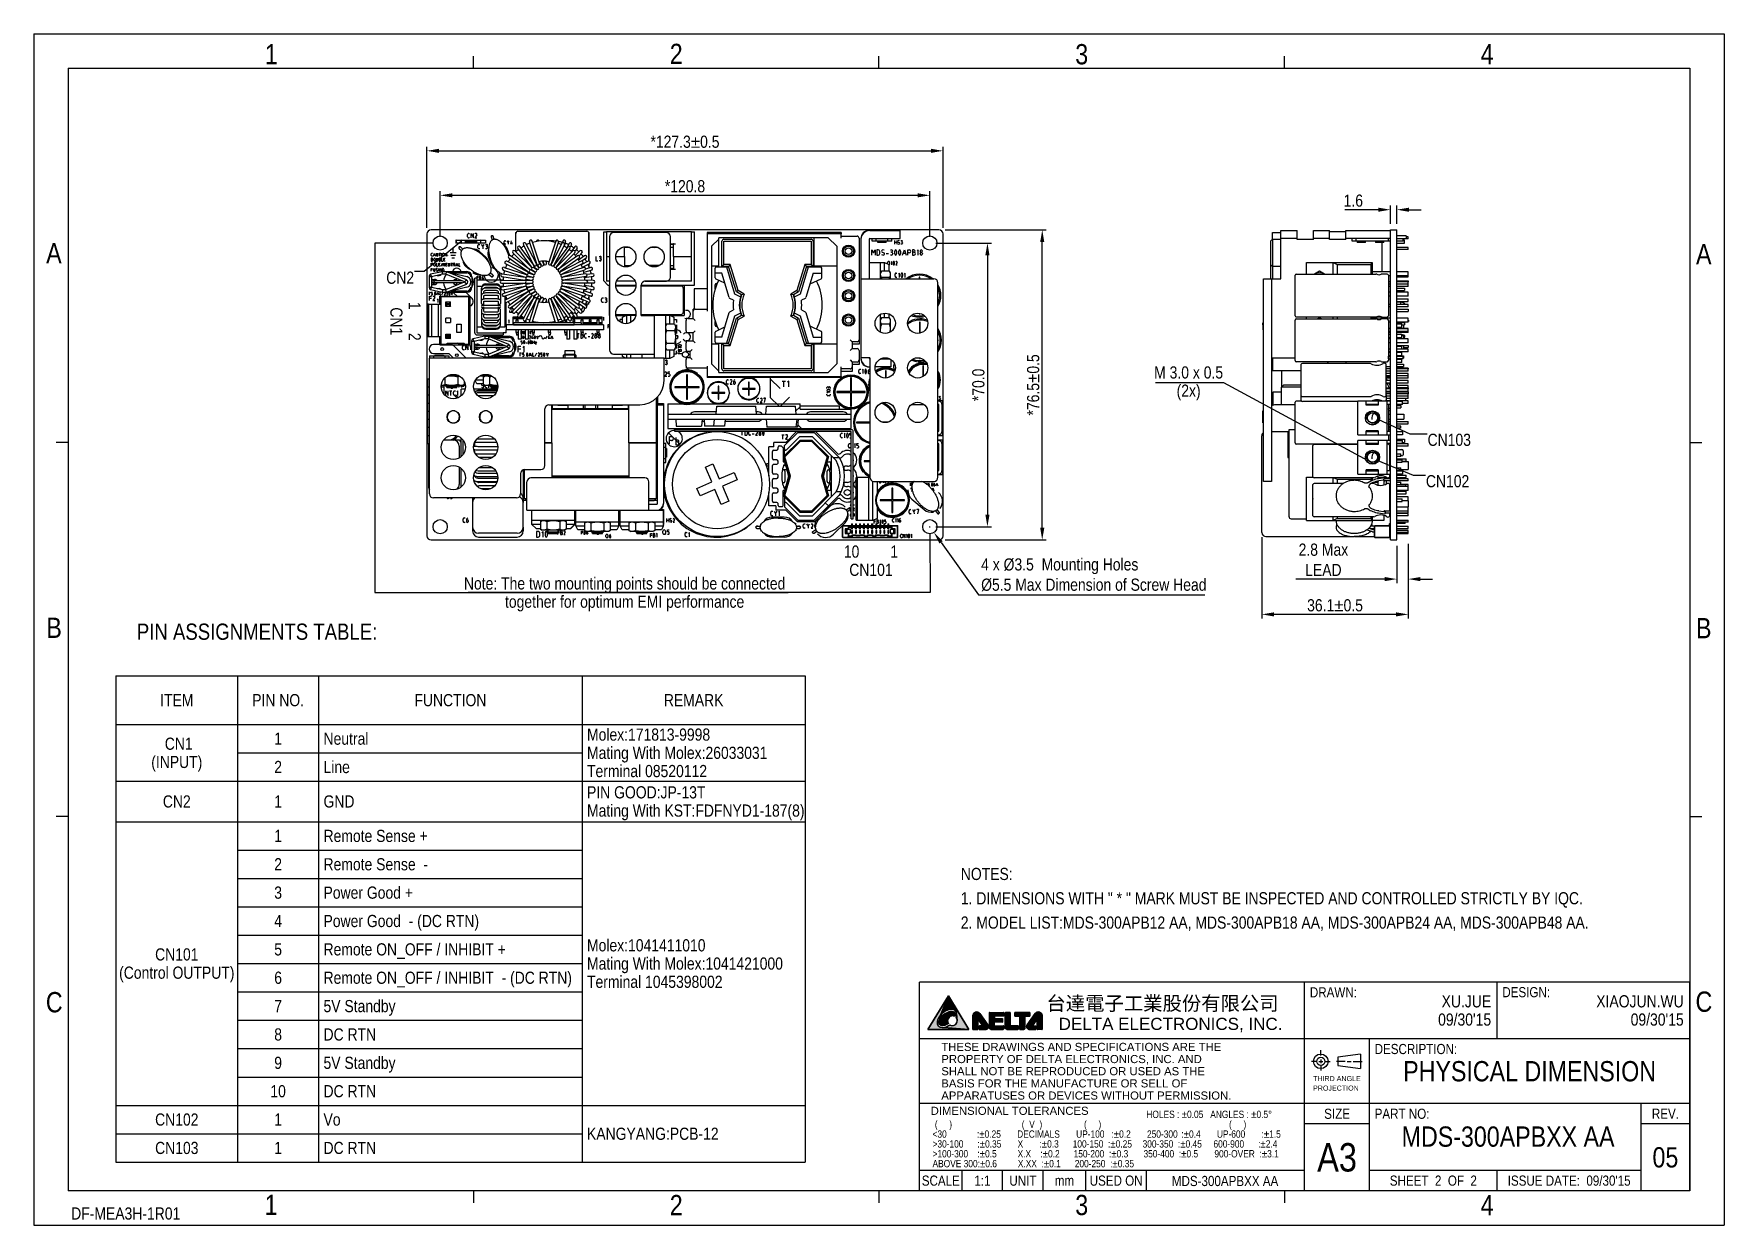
# Model space of a CAD drawing. Header units: millimetres. Extents: x 0 to 417, y 0 to 294.
import ezdxf

# ---------------------------------------------------------------- set-up
doc = ezdxf.new("R2010")
doc.units = ezdxf.units.MM
for name, color, linetype in [('3105319000_MDXF_CONTINUOUS_LINE', 7, 'Continuous'), ('3105456700_MDXF_CONTINUOUS_LINE', 7, 'Continuous'), ('3110110100_MDXF_CONTINUOUS_LINE', 7, 'Continuous'), ('BD1_DXF_CONTINUOUS_LINE', 7, 'Continuous'), ('C101_DXF_CONTINUOUS_LINE', 7, 'Continuous'), ('C103_DXF_CONTINUOUS_LINE', 7, 'Continuous'), ('C115_C116_DXF_CONTINUOUS_LINE', 7, 'Continuous'), ('C1_DXF_CONTINUOUS_LINE', 7, 'Continuous'), ('C1_DXF_DIMENSION', 7, 'Continuous'), ('C25_DXF_CONTINUOUS_LINE', 7, 'Continuous'), ('C26_C27_DXF_CONTINUOUS_LINE', 7, 'Continuous'), ('C3_DXF_CONTINUOUS_LINE', 7, 'Continuous'), ('C5_DXF_CONTINUOUS_LINE', 7, 'Continuous'), ('C6_DXF_CONTINUOUS_LINE', 7, 'Continuous'), ('CN101_DXF_CONTINUOUS_LINE', 7, 'Continuous'), ('CN3_DXF_CONTINUOUS_LINE', 7, 'Continuous'), ('CX1_DXF_CONTINUOUS_LINE', 7, 'Continuous'), ('CY_DXF_CONTINUOUS_LINE', 7, 'Continuous'), ('D10_DXF_CONTINUOUS_LINE', 7, 'Continuous'), ('FL1_FL2_DXF_CONTINUOUS_LINE', 7, 'Continuous'), ('FL3_DXF_CONTINUOUS_LINE', 7, 'Continuous'), ('HEAT_SINK-1_DXF_CONTINUOUS_LINE', 7, 'Continuous'), ('HEAT_SINK-2_DXF_CONTINUOUS_LINE', 7, 'Continuous'), ('HEAT_SINK-3_DXF_CONTINUOUS_LINE', 7, 'Continuous'), ('HEAT_SINK-4_DXF_CONTINUOUS_LINE', 7, 'Continuous'), ('HSK-1_DXF_CONTINUOUS_LINE', 7, 'Continuous'), ('INPUT_171813DXF_CONTINUOUS_LINE', 7, 'Continuous'), ('INSULATOR__DXF_CONTINUOUS_LINE', 7, 'Continuous'), ('INSULATOR_DXF_CONTINUOUS_LINE', 7, 'Continuous'), ('L1_DXF_CONTINUOUS_LINE', 7, 'Continuous'), ('L2_BBN_DXF_CONTINUOUS_LINE', 7, 'Continuous'), ('L2_COPPER_CODXF_CONTINUOUS_LINE', 7, 'Continuous'), ('L2_CORE_DXF_CONTINUOUS_LINE', 7, 'Continuous'), ('L3_BASE_DXF_CONTINUOUS_LINE', 7, 'Continuous'), ('L3_COIL_DXF_CONTINUOUS_LINE', 7, 'Continuous'), ('L3_COVER_DXF_CONTINUOUS_LINE', 7, 'Continuous'), ('MDS-300APB18_AA_DXF_FORMAT', 7, 'Continuous'), ('MDS-300APB18_AA_DXF_TABLE', 7, 'Continuous'), ('MDS-300APB18_AA_DXF_TEXT', 7, 'Continuous'), ('MDS-300APB18_AA_PCDXF_DIMENSION', 7, 'Continuous'), ('MDS-300APB18DXF_CONTINUOUS_LINE', 7, 'Continuous'), ('NTC_DXF_CONTINUOUS_LINE', 7, 'Continuous'), ('OUTPUT_TERMIDXF_CONTINUOUS_LINE', 7, 'Continuous'), ('OUTPUT_TERMINAL_DXF_TEXT', 7, 'Continuous'), ('PIN_DXF_CONTINUOUS_LINE', 7, 'Continuous'), ('PWB_TDC-280_DXF_CONTINUOUS_LINE', 7, 'Continuous'), ('PWB_TDC-361_DXF_CONTINUOUS_LINE', 7, 'Continuous'), ('Q102_Q101_D1DXF_CONTINUOUS_LINE', 7, 'Continuous'), ('Q5_Q6_DXF_CONTINUOUS_LINE', 7, 'Continuous'), ('RESISTANCE_DXF_CONTINUOUS_LINE', 7, 'Continuous'), ('SPACER_DXF_CONTINUOUS_LINE', 7, 'Continuous'), ('T1_BASE_DXF_CONTINUOUS_LINE', 7, 'Continuous'), ('T1_BBN_DXF_CONTINUOUS_LINE', 7, 'Continuous'), ('T1_CORE_DXF_CONTINUOUS_LINE', 7, 'Continuous'), ('T2_BASE_AF0_DXF_CONTINUOUS_LINE', 7, 'Continuous'), ('T2_BN_AF0_DXF_CONTINUOUS_LINE', 7, 'Continuous'), ('T2_COIL_DXF_CONTINUOUS_LINE', 7, 'Continuous'), ('T2_CORE_AF1_DXF_CONTINUOUS_LINE', 7, 'Continuous'), ('TAP_TONGUE_DXF_CONTINUOUS_LINE', 7, 'Continuous'), ('TAP_TONGUE_DXF_TEXT', 7, 'Continuous'), ('TUBE_DXF_CONTINUOUS_LINE', 7, 'Continuous')]:
    doc.layers.add(name, color=color, linetype=linetype)
doc.styles.get("Standard").update_dxf_attribs({"font": 'ARIALN.TTF'})
doc.styles.add('TEXTSTYLE_10', font='ARIALN.TTF')
doc.styles.add('TEXTSTYLE_12', font='msyh.ttf')
doc.styles.add('TEXTSTYLE_2', font='ARIALN.TTF')
doc.styles.add('TEXTSTYLE_3', font='ARIALN.TTF')
doc.styles.add('TEXTSTYLE_4', font='arial.ttf')
doc.styles.add('TEXTSTYLE_5', font='arial.ttf')
doc.styles.add('TEXTSTYLE_7', font='arial.ttf')
doc.styles.add('TEXTSTYLE_8', font='arial.ttf')
doc.styles.add('TEXTSTYLE_9', font='arial.ttf')
doc.dimstyles.new('DIMSTYLE_1', dxfattribs={"dimtxt": 3, "dimasz": 3, "dimexe": 1, "dimexo": 1.5, "dimgap": 0.75, "dimtad": 1, "dimdec": 1, "dimzin": 0, "dimdsep": 46, "dimtxsty": 'STANDARD', "dimblk": '_FILLED', "dimblk1": '_FILLED', "dimblk2": '_FILLED', "dimcen": 0.09, "dimadec": 0, "dimazin": 0, "dimtol": 1, "dimtp": 0.5, "dimtm": 0.5, "dimtfac": 1, "dimtdec": 1, "dimtofl": 0, "dimtmove": 0, "dimatfit": 3, "dimldrblk": '_FILLED', "dimfxl": 1, "dimtolj": 1, "dimtzin": 0, "dimarcsym": 0})
doc.dimstyles.new('DIMSTYLE_2', dxfattribs={"dimtxt": 3, "dimasz": 3, "dimexe": 1, "dimexo": 1.5, "dimgap": 0.75, "dimtad": 1, "dimdec": 1, "dimzin": 0, "dimdsep": 46, "dimtxsty": 'STANDARD', "dimblk": '_FILLED', "dimblk1": '_FILLED', "dimblk2": '_FILLED', "dimcen": 0.09, "dimadec": 0, "dimazin": 0, "dimtp": 1e-06, "dimtm": 1e-06, "dimtfac": 1, "dimtdec": 1, "dimtofl": 0, "dimtmove": 0, "dimatfit": 3, "dimldrblk": '_FILLED', "dimfxl": 1, "dimtolj": 1, "dimtzin": 0, "dimarcsym": 0})
doc.dimstyles.new('DIMSTYLE_3', dxfattribs={"dimtxt": 3, "dimasz": 3, "dimexe": 1, "dimexo": 1.5, "dimgap": 0.75, "dimtad": 1, "dimdec": 6, "dimzin": 0, "dimdsep": 46, "dimtxsty": 'STANDARD', "dimblk": '_FILLED', "dimblk1": '_FILLED', "dimblk2": '_FILLED', "dimcen": 0.09, "dimadec": 0, "dimazin": 0, "dimtp": 1e-06, "dimtm": 1e-06, "dimtfac": 1, "dimtdec": 6, "dimtofl": 0, "dimtmove": 0, "dimatfit": 3, "dimldrblk": '_FILLED', "dimfxl": 1, "dimtolj": 1, "dimtzin": 0, "dimarcsym": 0})
doc.dimstyles.new('DIMSTYLE_4', dxfattribs={"dimtxt": 3, "dimasz": 3, "dimexe": 1, "dimexo": 1.5, "dimtad": 1, "dimdec": 1, "dimzin": 0, "dimdsep": 46, "dimtxsty": 'STANDARD', "dimblk": '_FILLED', "dimblk1": '_FILLED', "dimblk2": '_FILLED', "dimcen": 0.09, "dimadec": 0, "dimazin": 0, "dimtp": 1e-06, "dimtm": 1e-06, "dimtfac": 1, "dimtdec": 1, "dimtofl": 0, "dimtmove": 0, "dimatfit": 2, "dimldrblk": '_FILLED', "dimfxl": 1, "dimtolj": 1, "dimtzin": 0, "dimarcsym": 0})
doc.dimstyles.get("Standard").update_dxf_attribs({"dimtxt": 0.18, "dimasz": 0.18, "dimexe": 0.18, "dimexo": 0.0625, "dimgap": 0.09, "dimtad": 0, "dimtih": 1, "dimtoh": 1, "dimdec": 4, "dimzin": 0, "dimdsep": 46, "dimtxsty": 'STANDARD', "dimcen": 0.09, "dimadec": 0, "dimazin": 0, "dimtfac": 1, "dimtdec": 4, "dimtofl": 0, "dimtmove": 0, "dimatfit": 3, "dimfxl": 1, "dimtolj": 1, "dimtzin": 0, "dimarcsym": 0})

msp = doc.modelspace()

# ---------------------------------------------------------------- texts
at = {"layer": 'MDS-300APB18_AA_DXF_FORMAT', "color": 40, "linetype": 'Continuous'}
for s, insert, char_height, width, attachment_point, line_spacing_factor, style in [('1', (58.59, 291.47), 5, 3.1903, 2, 0.9, 'TEXTSTYLE_3'), ('2', (158.48, 291.54), 5, 3.1903, 2, 0.9, 'TEXTSTYLE_3'), ('3', (258.51, 291.46), 5, 3.1903, 2, 0.9, 'TEXTSTYLE_3'), ('4', (358.51, 291.47), 5, 3.1903, 2, 0.9, 'TEXTSTYLE_3'), ('A', (4.96, 242.36), 5, 3.8433, 2, 0.9, 'TEXTSTYLE_3'), ('A', (411.96, 242.13), 5, 3.8433, 2, 0.9, 'TEXTSTYLE_3'), ('B', (5.01, 149.93), 5, 3.8246, 2, 0.9, 'TEXTSTYLE_3'), ('B', (411.96, 149.83), 5, 3.8246, 2, 0.9, 'TEXTSTYLE_3'), ('DRAWN:', (314.79, 58.72), 2.5, 11.6325, 1, 0.9, 'TEXTSTYLE_2'), ('DESIGN:', (362.26, 58.76), 2.5, 11.8004, 1, 0.9, 'TEXTSTYLE_2'), ('C', (5.04, 57.53), 5, 4.1418, 2, 0.9, 'TEXTSTYLE_3'), ('                     台達電子工業股份有限公司\\P   ', (266, 56.5), 3.5, 126.7235, 2, 0.6006, 'TEXTSTYLE_12'), ("XU.JUE\\P09/30'15", (359.51, 56.75), 3, 13.1082, 3, 0.9, 'TEXTSTYLE_10'), ("XIAOJUN.WU\\P09/30'15", (407.01, 56.75), 3, 21.6157, 3, 0.9, 'TEXTSTYLE_10'), ('C', (411.99, 57.66), 5, 4.1418, 2, 0.9, 'TEXTSTYLE_3'), ('DELTA ELECTRONICS, INC.', (252.83, 51.18), 3, 55.0818, 1, 0.9, 'TEXTSTYLE_9'), ('     THESE DRAWINGS AND SPECIFICATIONS ARE THE\\P     PROPERTY OF DELTA ELECTRONICS, INC. AND\\P     SHALL NOT BE REPRODUCED OR USED AS THE\\P     BASIS FOR THE MANUFACTURE OR SELL OF\\P     APPARATUSES OR DEVICES WITHOUT PERMISSION. ', (219.99, 45), 2, 75.4265, 1, 0.9, 'TEXTSTYLE_5'), ('DESCRIPTION:', (330.77, 44.73), 2.5, 20.4104, 1, 0.9, 'TEXTSTYLE_2'), ('PHYSICAL DIMENSION', (369, 40.5), 5, 62.2916, 2, 0.9, 'TEXTSTYLE_10'), ('THIRD ANGLE', (315.59, 36.81), 1.25, 11.7193, 1, 0.9, 'TEXTSTYLE_7'), ('PROJECTION', (315.59, 34.46), 1.25, 11.2361, 1, 0.9, 'TEXTSTYLE_8'), ('DIMENSIONAL TOLERANCES', (221.24, 29.23), 2, 38.8922, 1, 0.9, 'TEXTSTYLE_4'), ('                                                                                               HOLES : \\Fgdt;{\\Fgdt;`}\\Farialn.ttf;0.05   ANGLES : \\Fgdt;{\\Fgdt;`}\\Farialn.ttf;0.5\\Fgdt;{\\Fgdt;~}\\P\\Farialn.ttf;    (     )                              (  V  )                  (     )                                                       (     )\\P   <30             :\\Fgdt;{\\Fgdt;`}\\Farialn.ttf;0.25       DECIMALS       UP-100   :\\Fgdt;{\\Fgdt;`}\\Farialn.ttf;0.2       250-300 {\\Ftxt.shx;\\W0.166667;\\H1.800000; }:\\Fgdt;{\\Fgdt;`}\\Farialn.ttf;0.4       UP-600       :\\Fgdt;{\\Fgdt;`}\\Farialn.ttf;1.5\\P   >30-100      :\\Fgdt;{\\Fgdt;`}\\Farialn.ttf;0.35       X       :\\Fgdt;{\\Fgdt;`}\\Farialn.ttf;0.3      100-150  :\\Fgdt;{\\Fgdt;`}\\Farialn.ttf;0.25    {\\Ftxt.shx;\\W0.166667;\\H1.800000; }300-350  :\\Fgdt;{\\Fgdt;`}\\Farialn.ttf;0.45     600-900      :\\Fgdt;{\\Fgdt;`}\\Farialn.ttf;2.4\\P   >100-300    :\\Fgdt;{\\Fgdt;`}\\Farialn.ttf;0.5         X.X    :\\Fgdt;{\\Fgdt;`}\\Farialn.ttf;0.2      150-200  :\\Fgdt;{\\Fgdt;`}\\Farialn.ttf;0.3      {\\Ftxt.shx;\\W0.166667;\\H1.800000; }350-400  :\\Fgdt;{\\Fgdt;`}\\Farialn.ttf;0.5       900-OVER  :\\Fgdt;{\\Fgdt;`}\\Farialn.ttf;3.1\\P   ABOVE 300:\\Fgdt;{\\Fgdt;`}\\Farialn.ttf;0.6         X.XX  :\\Fgdt;{\\Fgdt;`}\\Farialn.ttf;0.1      200-250  :\\Fgdt;{\\Fgdt;`}\\Farialn.ttf;0.35', (219.99, 28.25), 1.8, 91.303, 1, 0.81, 'TEXTSTYLE_10'), ('SIZE', (321.5, 28.75), 2.5, 6.3806, 2, 0.9, 'TEXTSTYLE_10'), ('PART NO:', (330.77, 28.75), 2.5, 13.5541, 1, 0.9, 'TEXTSTYLE_2'), ('REV.', (402.5, 28.75), 2.5, 6.4347, 2, 0.9, 'TEXTSTYLE_10'), ('MDS-300APBXX AA', (363.69, 24.37), 5, 53.6688, 2, 0.9, 'TEXTSTYLE_10'), ('A3', (321.5, 20.25), 7, 9.8209, 2, 0.9, 'TEXTSTYLE_10'), ('05', (402.5, 19.25), 5, 6.3806, 2, 0.9, 'TEXTSTYLE_10'), ('SCALE', (223.75, 12.25), 2.5, 9.403, 2, 0.9, 'TEXTSTYLE_10'), ('1:1', (234, 12.25), 2.5, 3.9925, 2, 0.9, 'TEXTSTYLE_10'), ('UNIT', (244, 12.25), 2.5, 6.6978, 2, 0.9, 'TEXTSTYLE_10'), ('mm', (254.25, 12.25), 2.5, 4.7761, 2, 0.9, 'TEXTSTYLE_10'), ('USED ON', (267, 12.25), 2.5, 13.069, 2, 0.9, 'TEXTSTYLE_10'), ('MDS-300APBXX AA', (293.87, 12.16), 2.5, 26.879, 2, 0.9, 'TEXTSTYLE_10'), ('SHEET  2  OF  2', (345.25, 12.25), 2.5, 21.499, 2, 0.9, 'TEXTSTYLE_10'), ("ISSUE DATE:  09/30'15", (378.75, 12.25), 2.5, 30.1817, 2, 0.9, 'TEXTSTYLE_10'), ('DF-MEA3H-1R01', (9.22, 4.39), 3, 26.9552, 1, 0.9, 'TEXTSTYLE_3'), ('1', (58.53, 7.51), 5, 3.1903, 2, 0.9, 'TEXTSTYLE_3'), ('2', (158.48, 7.46), 5, 3.1903, 2, 0.9, 'TEXTSTYLE_3'), ('3', (258.51, 7.49), 5, 3.1903, 2, 0.9, 'TEXTSTYLE_3'), ('4', (358.51, 7.46), 5, 3.1903, 2, 0.9, 'TEXTSTYLE_3')]:
    msp.add_mtext(s, dxfattribs=dict(at, insert=insert, char_height=char_height, width=width, attachment_point=attachment_point, line_spacing_factor=line_spacing_factor, style=style))
at = {"layer": 'MDS-300APB18_AA_DXF_TEXT', "color": 2, "linetype": 'Continuous', "insert": (95.45, 223.06), "char_height": 3, "width": 9.6045, "attachment_point": 2, "rotation": 270, "line_spacing_factor": 0.9}
msp.add_mtext('1      2\\PCN1', dxfattribs=at)
at = {"layer": 'MDS-300APB18_AA_DXF_TEXT', "color": 2, "linetype": 'Continuous', "char_height": 3, "attachment_point": 2, "line_spacing_factor": 0.9}
for s, insert, width in [('10        1\\PCN101', (206.52, 167.73), 13.444), ('Note: The two mounting points should be connected \\Ptogether for optimum EMI performance', (145.75, 159.87), 80.4515)]:
    msp.add_mtext(s, dxfattribs=dict(at, insert=insert, width=width))
at = {"layer": 'MDS-300APB18_AA_DXF_TEXT', "color": 40, "linetype": 'Continuous', "attachment_point": 1}
for s, insert, char_height, width, line_spacing_factor in [('PIN ASSIGNMENTS TABLE:', (25.42, 148.46), 4, 59.4478, 0.9), ('NOTES:\\P1. DIMENSIONS WITH " * " MARK MUST BE INSPECTED AND CONTROLLED STRICTLY BY IQC.\\P2. MODEL LIST:MDS-300APB12 AA, MDS-300APB18 AA, MDS-300APB24 AA, MDS-300APB48 AA.', (228.68, 88.18), 3, 155.194, 1.2)]:
    msp.add_mtext(s, dxfattribs=dict(at, insert=insert, char_height=char_height, width=width, line_spacing_factor=line_spacing_factor))
at = {"layer": 'OUTPUT_TERMINAL_DXF_TEXT', "color": 2, "linetype": 'Continuous', "char_height": 3, "line_spacing_factor": 0.9}
for s, insert, width, attachment_point in [('M 3.0 x 0.5\\P(2x)', (284.88, 211.93), 17.0597, 2), ('CN103', (343.83, 195.31), 10.7127, 1), ('CN102', (343.42, 185.1), 10.7127, 1)]:
    msp.add_mtext(s, dxfattribs=dict(at, insert=insert, width=width, attachment_point=attachment_point))
at = {"layer": 'TAP_TONGUE_DXF_TEXT', "color": 2, "linetype": 'Continuous', "insert": (93.81, 235.31), "char_height": 3, "width": 6.8843, "attachment_point": 3, "line_spacing_factor": 0.9}
msp.add_mtext('CN2', dxfattribs=at)

# ---------------------------------------------------------------- blocks, each defined once
blk = doc.blocks.new('2_BL2', base_point=(236.16, 53.97))
at = {"layer": 'MDS-300APB18_AA_DXF_FORMAT', "linetype": 'Continuous'}
for points in [[(225.68, 50.29), (226.01, 50.31), (232.2, 49.79), (222.07, 49.79), (227.15, 58.14), (225.06, 53.2), (224.78, 52.83), (224.57, 52.47), (224.42, 52.14), (224.34, 51.82), (224.31, 51.52), (224.31, 51.46), (224.32, 51.38), (224.37, 51.14), (224.47, 50.92), (224.62, 50.71), (224.63, 50.7), (224.82, 50.54), (225.05, 50.41), (225.3, 50.33), (225.59, 50.29)], [(227.86, 54.74), (227.85, 54.74), (227.5, 54.71), (227.13, 54.63), (226.74, 54.49), (226.34, 54.29), (225.94, 54.02), (225.54, 53.7), (225.47, 53.64), (225.41, 53.58), (225.06, 53.2), (227.15, 58.14), (229.09, 53.97), (228.98, 54.19), (228.82, 54.38), (228.64, 54.53), (228.41, 54.65), (228.15, 54.72)], [(228.12, 50.76), (228.37, 50.79), (228.6, 50.87), (228.82, 50.99), (229, 51.16), (229.08, 51.25), (229.2, 51.47), (229.28, 51.71), (229.31, 51.95), (229.15, 53.72), (229.09, 53.97), (227.15, 58.14), (232.2, 49.79), (226.01, 50.31), (226.37, 50.4), (226.75, 50.54), (227.16, 50.75), (227.64, 50.87), (227.87, 50.79)], [(228.09, 54.28), (228.28, 54.22), (228.43, 54.14), (228.51, 54.07), (228.62, 53.93), (226.27, 53.72), (226.62, 53.94), (226.96, 54.1), (227.29, 54.22), (227.58, 54.28), (227.86, 54.3), (227.86, 54.3)], [(226.95, 51.73), (227.01, 51.52), (227.11, 51.32), (227.15, 51.26), (226.89, 51.1), (226.55, 50.93), (226.22, 50.81), (225.93, 50.75), (225.68, 50.73), (225.61, 50.73), (225.38, 50.76), (225.2, 50.83), (225.05, 50.92), (224.95, 51.01), (224.85, 51.15), (224.78, 51.31), (224.78, 51.32), (224.75, 51.48), (224.75, 51.52), (224.77, 51.73), (226.93, 51.95)], [(227.11, 52.59), (227.01, 52.39), (226.95, 52.18), (226.93, 51.95), (224.77, 51.73), (224.83, 51.97), (224.95, 52.25), (225.13, 52.56), (227.31, 52.82), (227.25, 52.77)], [(227.68, 53.06), (227.48, 52.96), (227.31, 52.82), (225.13, 52.56), (225.37, 52.88), (225.48, 53.02), (228.71, 53.25), (228.64, 53.02), (228.55, 53.06), (228.34, 53.12), (228.12, 53.14), (227.9, 53.12)], [(228.73, 53.48), (228.71, 53.25), (225.48, 53.02), (225.77, 53.31), (225.93, 53.46), (228.73, 53.57)], [(228.69, 53.77), (228.73, 53.57), (225.93, 53.46), (226.27, 53.72), (228.62, 53.93)], [(229.01, 52.74), (229.06, 52.87), (229.14, 53.18), (229.17, 53.48), (229.15, 53.72), (229.31, 51.95), (229.28, 52.2), (229.2, 52.44), (229.08, 52.65)], [(233.94, 54.11), (234.06, 54.12), (234.18, 54.12), (234.29, 54.11), (234.41, 54.07), (234.52, 54.03), (234.62, 53.97), (234.72, 53.9), (234.81, 53.82), (234.88, 53.72), (236.86, 50.92), (235.58, 50.67), (234.38, 52.39), (234.38, 49.83), (234.38, 49.83), (234.38, 49.83), (234.38, 49.82), (234.38, 49.82), (234.38, 49.81), (234.38, 49.81), (234.37, 49.81), (234.37, 49.8), (234.37, 49.8), (234.36, 49.8), (234.36, 49.8), (233.19, 49.79), (233.19, 49.8), (233.19, 49.8), (233.18, 49.8), (233.18, 49.8), (233.18, 49.81), (233.17, 49.81), (233.17, 49.81), (233.17, 49.82), (233.17, 49.82), (233.17, 49.83), (233.16, 49.83), (233.16, 49.83), (233.16, 53.18), (233.17, 53.3), (233.19, 53.42), (233.23, 53.53), (233.28, 53.64), (233.35, 53.74), (233.42, 53.83), (233.51, 53.91), (233.61, 53.98), (233.71, 54.04), (233.82, 54.08)], [(236.97, 50.68), (236.99, 50.6), (234.75, 49.83), (234.75, 50.62), (234.75, 50.63), (234.75, 50.63), (234.75, 50.64), (234.76, 50.64), (234.76, 50.65), (234.76, 50.65), (234.76, 50.65), (234.77, 50.66), (235.58, 50.67), (236.86, 50.92), (236.91, 50.84), (236.95, 50.77)], [(236.53, 49.84), (236.45, 49.81), (236.37, 49.8), (236.28, 49.79), (234.79, 49.79), (234.79, 49.79), (234.79, 49.79), (234.78, 49.79), (234.78, 49.8), (234.77, 49.8), (234.77, 49.8), (234.77, 49.8), (234.76, 49.81), (234.76, 49.81), (234.76, 49.81), (234.76, 49.82), (234.75, 49.82), (234.75, 49.83), (234.75, 49.83), (234.75, 49.83), (236.99, 50.6), (236.99, 50.51), (236.99, 50.43), (236.97, 50.34), (236.95, 50.26), (236.91, 50.18), (236.87, 50.1), (236.82, 50.04), (236.76, 49.97), (236.69, 49.92), (236.61, 49.87)], [(234.79, 50.67), (234.79, 50.67), (235.58, 50.67), (234.77, 50.66), (234.77, 50.66), (234.77, 50.66), (234.78, 50.66), (234.78, 50.66), (234.79, 50.67)], [(237.27, 54.01), (237.27, 54.01), (240.73, 54.01), (240.74, 54.01), (240.74, 54), (240.75, 54), (240.75, 54), (240.76, 54), (240.76, 54), (240.77, 53.99), (240.77, 53.99), (240.77, 53.98), (240.78, 53.98), (240.78, 53.97), (240.78, 53.97), (240.78, 53.96), (240.78, 53.96), (240.78, 53.95), (238.46, 53.11), (237.22, 50.32), (237.22, 53.95), (237.22, 53.96), (237.22, 53.96), (237.22, 53.97), (237.22, 53.97), (237.23, 53.98), (237.23, 53.98), (237.23, 53.99), (237.24, 53.99), (237.24, 54), (237.24, 54), (237.25, 54), (237.25, 54), (237.26, 54)], [(240.42, 51.6), (240.42, 51.6), (238.45, 51.6), (237.22, 50.32), (238.46, 53.11), (238.46, 52.47), (240.42, 52.47), (240.42, 52.47), (240.43, 52.47), (240.43, 52.47), (240.44, 52.47), (240.44, 52.47), (240.45, 52.46), (240.45, 52.46), (240.46, 52.45), (240.46, 52.45), (240.46, 52.45), (240.46, 52.44), (240.47, 52.44), (240.47, 52.43), (240.47, 52.43), (240.47, 52.42), (240.47, 51.65), (240.47, 51.64), (240.47, 51.64), (240.47, 51.63), (240.46, 51.63), (240.46, 51.62), (240.46, 51.62), (240.46, 51.61), (240.45, 51.61), (240.45, 51.61), (240.44, 51.6), (240.44, 51.6), (240.43, 51.6), (240.43, 51.6)], [(240.78, 50.62), (240.78, 50.02), (240.78, 50), (237.35, 49.97), (237.32, 50.01), (237.29, 50.05), (237.26, 50.1), (237.24, 50.16), (237.23, 50.21), (237.22, 50.26), (237.22, 50.32), (238.45, 51.6), (238.45, 50.68), (240.73, 50.68), (240.74, 50.68), (240.74, 50.67), (240.75, 50.67), (240.75, 50.67), (240.76, 50.67), (240.76, 50.67), (240.77, 50.66), (240.77, 50.66), (240.77, 50.65), (240.78, 50.65), (240.78, 50.64), (240.78, 50.64), (240.78, 50.63), (240.78, 50.63)], [(240.74, 53.12), (240.73, 53.11), (238.46, 53.11), (240.78, 53.95), (240.78, 53.17), (240.78, 53.16), (240.78, 53.16), (240.78, 53.15), (240.78, 53.15), (240.78, 53.14), (240.77, 53.14), (240.77, 53.13), (240.77, 53.13), (240.76, 53.12), (240.76, 53.12), (240.75, 53.12), (240.75, 53.12), (240.74, 53.12)], [(241.21, 54), (241.22, 54), (242.31, 54), (242.32, 54), (242.32, 54), (242.33, 54), (242.33, 54), (242.34, 54), (242.34, 53.99), (242.35, 53.99), (242.35, 53.99), (242.35, 53.98), (242.36, 53.98), (242.36, 53.97), (242.36, 53.97), (242.36, 53.96), (242.36, 53.96), (242.36, 53.95), (241.16, 50.32), (241.16, 53.95), (241.17, 53.96), (241.17, 53.96), (241.17, 53.97), (241.17, 53.97), (241.17, 53.98), (241.18, 53.98), (241.18, 53.99), (241.18, 53.99), (241.19, 53.99), (241.19, 54), (241.2, 54), (241.2, 54), (241.21, 54)], [(244.4, 50.61), (244.4, 50.02), (244.4, 50), (241.3, 49.97), (241.27, 50.01), (241.24, 50.05), (241.21, 50.1), (241.19, 50.16), (241.18, 50.21), (241.17, 50.26), (241.16, 50.32), (242.36, 53.95), (242.36, 50.67), (244.35, 50.67), (244.35, 50.67), (244.36, 50.67), (244.37, 50.66), (244.37, 50.66), (244.38, 50.66), (244.38, 50.66), (244.38, 50.65), (244.39, 50.65), (244.39, 50.64), (244.39, 50.64), (244.4, 50.64), (244.4, 50.63), (244.4, 50.62), (244.4, 50.62)], [(243.55, 54), (243.56, 54), (247.16, 54), (247.16, 54), (247.17, 54), (247.18, 53.99), (247.18, 53.99), (247.19, 53.99), (247.19, 53.99), (247.19, 53.98), (247.2, 53.98), (247.2, 53.97), (247.2, 53.97), (247.21, 53.97), (247.21, 53.96), (247.21, 53.95), (247.21, 53.95), (247.21, 53.94), (243.51, 53.17), (243.51, 53.94), (243.51, 53.95), (243.51, 53.95), (243.51, 53.96), (243.51, 53.97), (243.51, 53.97), (243.52, 53.97), (243.52, 53.98), (243.52, 53.98), (243.53, 53.99), (243.53, 53.99), (243.54, 53.99), (243.54, 53.99), (243.55, 54)], [(247.21, 53.17), (247.21, 53.16), (247.21, 53.16), (247.21, 53.15), (247.21, 53.15), (247.2, 53.14), (247.2, 53.14), (243.52, 53.13), (243.51, 53.14), (243.51, 53.14), (243.51, 53.15), (243.51, 53.15), (243.51, 53.16), (243.51, 53.17), (247.21, 53.94)], [(247.2, 53.13), (247.19, 53.13), (247.19, 53.13), (247.19, 53.12), (247.18, 53.12), (247.18, 53.12), (243.54, 53.12), (243.53, 53.12), (243.53, 53.12), (243.52, 53.13), (243.52, 53.13), (243.52, 53.13), (247.2, 53.14)], [(247.16, 53.12), (247.16, 53.12), (245.96, 53.12), (245.96, 50.02), (244.77, 49.84), (244.77, 53.11), (243.56, 53.11), (243.55, 53.11), (243.55, 53.11), (243.54, 53.12), (243.54, 53.12), (247.18, 53.12), (247.17, 53.12)], [(248.66, 50.62), (248.66, 49.83), (246.96, 49.81), (246.88, 49.84), (246.8, 49.87), (246.73, 49.92), (246.66, 49.97), (246.6, 50.04), (246.54, 50.1), (246.5, 50.18), (246.46, 50.26), (246.44, 50.34), (246.42, 50.43), (246.42, 50.51), (246.43, 50.6), (247.83, 50.67), (248.62, 50.67), (248.62, 50.67), (248.63, 50.67), (248.63, 50.66), (248.64, 50.66), (248.64, 50.66), (248.64, 50.66), (248.65, 50.66), (248.65, 50.65), (248.65, 50.65), (248.66, 50.65), (248.66, 50.64), (248.66, 50.64), (248.66, 50.63), (248.66, 50.63)], [(249.03, 52.39), (247.83, 50.67), (246.43, 50.6), (246.44, 50.68), (246.47, 50.77), (246.5, 50.84), (246.55, 50.92), (250.13, 53.64), (250.18, 53.53), (250.22, 53.42), (250.24, 53.3), (250.25, 53.18), (250.25, 49.83), (250.25, 49.83), (250.25, 49.83), (250.25, 49.82), (250.25, 49.82), (250.24, 49.81), (250.24, 49.81), (250.24, 49.81), (250.24, 49.8), (250.23, 49.8), (250.23, 49.8), (250.22, 49.8), (250.22, 49.79), (250.22, 49.79), (250.21, 49.79), (250.21, 49.79), (249.07, 49.79), (249.07, 49.79), (249.06, 49.79), (249.06, 49.79), (249.06, 49.8), (249.05, 49.8), (249.05, 49.8), (249.04, 49.8), (249.04, 49.81), (249.04, 49.81), (249.04, 49.81), (249.03, 49.82), (249.03, 49.82), (249.03, 49.83), (249.03, 49.83), (249.03, 49.83)], [(249.36, 54.12), (249.47, 54.11), (249.59, 54.08), (249.7, 54.04), (249.81, 53.98), (249.9, 53.91), (249.99, 53.83), (250.07, 53.74), (250.13, 53.64), (246.55, 50.92), (248.53, 53.72), (248.61, 53.82), (248.69, 53.9), (248.79, 53.97), (248.89, 54.03), (249, 54.07), (249.12, 54.11), (249.24, 54.12)], [(234.36, 49.8), (234.35, 49.79), (234.35, 49.79), (234.35, 49.79), (234.34, 49.79), (233.21, 49.79), (233.2, 49.79), (233.2, 49.79), (233.19, 49.79)], [(240.78, 49.98), (240.77, 49.95), (237.39, 49.93), (237.35, 49.97), (240.78, 50)], [(240.76, 49.93), (240.75, 49.91), (240.74, 49.89), (237.48, 49.86), (237.44, 49.89), (237.39, 49.93), (240.77, 49.95)], [(240.72, 49.87), (240.71, 49.85), (240.69, 49.84), (237.58, 49.82), (237.53, 49.84), (237.48, 49.86), (240.74, 49.89)], [(240.67, 49.82), (240.65, 49.81), (240.62, 49.8), (237.69, 49.8), (237.63, 49.8), (237.58, 49.82), (240.69, 49.84)], [(240.6, 49.8), (240.58, 49.79), (240.55, 49.79), (237.74, 49.79), (237.69, 49.8), (240.62, 49.8)], [(244.4, 49.98), (244.39, 49.95), (241.34, 49.93), (241.3, 49.97), (244.4, 50)], [(244.38, 49.93), (244.37, 49.91), (244.36, 49.89), (241.43, 49.86), (241.38, 49.89), (241.34, 49.93), (244.39, 49.95)], [(244.34, 49.87), (244.33, 49.85), (244.31, 49.84), (241.53, 49.82), (241.48, 49.84), (241.43, 49.86), (244.36, 49.89)], [(244.29, 49.82), (244.27, 49.81), (244.24, 49.8), (241.64, 49.8), (241.58, 49.8), (241.53, 49.82), (244.31, 49.84)], [(244.22, 49.8), (244.2, 49.79), (244.17, 49.79), (241.69, 49.79), (241.64, 49.8), (244.24, 49.8)], [(245.88, 49.85), (245.87, 49.84), (245.84, 49.82), (245.82, 49.81), (245.8, 49.8), (245.78, 49.8), (245.75, 49.79), (245.73, 49.79), (244.82, 49.79), (244.82, 49.79), (244.81, 49.79), (244.81, 49.79), (244.8, 49.8), (244.8, 49.8), (244.79, 49.8), (244.79, 49.81), (244.79, 49.81), (244.78, 49.81), (244.78, 49.82), (244.78, 49.82), (244.77, 49.83), (244.77, 49.83), (244.77, 49.84), (244.77, 49.84), (245.96, 50.02), (245.96, 50), (245.96, 49.98), (245.95, 49.95), (245.94, 49.93), (245.93, 49.91), (245.92, 49.89), (245.9, 49.87)], [(248.66, 49.81), (248.65, 49.81), (247.05, 49.8), (246.96, 49.81), (248.66, 49.83), (248.66, 49.83), (248.66, 49.83), (248.66, 49.82), (248.66, 49.82)], [(248.64, 49.8), (248.64, 49.8), (247.13, 49.79), (247.05, 49.8), (248.65, 49.81), (248.65, 49.81), (248.65, 49.8), (248.64, 49.8)], [(248.62, 49.79), (248.62, 49.79), (247.13, 49.79), (248.64, 49.8), (248.63, 49.79), (248.63, 49.79)]]:
    blk.add_hatch(color=4, dxfattribs=at).paths.add_polyline_path(points)
at = {"layer": 'MDS-300APB18_AA_DXF_FORMAT', "color": 4, "linetype": 'Continuous'}
for p, q in [((227.15, 58.14), (222.07, 49.79)), ((227.15, 58.14), (222.07, 49.79)), ((232.2, 49.79), (227.15, 58.14)), ((232.2, 49.79), (227.15, 58.14)), ((233.16, 53.18), (233.16, 49.83)), ((233.16, 53.18), (233.16, 49.83)), ((234.38, 49.83), (234.38, 52.39)), ((234.38, 52.39), (235.58, 50.67)), ((234.38, 49.83), (234.38, 52.39)), ((234.38, 52.39), (235.58, 50.67)), ((234.75, 50.62), (234.75, 49.83)), ((234.75, 50.62), (234.75, 49.83)), ((235.58, 50.67), (234.79, 50.67)), ((235.58, 50.67), (234.79, 50.67)), ((236.86, 50.92), (234.88, 53.72)), ((236.86, 50.92), (234.88, 53.72)), ((234.94, 53.64), (234.94, 53.64)), ((237.22, 50.32), (237.22, 53.95)), ((237.22, 50.32), (237.22, 53.95)), ((237.27, 54.01), (240.73, 54.01)), ((237.27, 54.01), (240.73, 54.01)), ((238.45, 51.6), (238.45, 50.68)), ((240.42, 51.6), (238.45, 51.6)), ((240.42, 51.6), (238.45, 51.6)), ((238.45, 51.6), (238.45, 50.68)), ((238.45, 50.68), (240.73, 50.68)), ((238.45, 50.68), (240.73, 50.68)), ((238.46, 53.11), (238.46, 52.47)), ((240.73, 53.11), (238.46, 53.11)), ((240.73, 53.11), (238.46, 53.11)), ((238.46, 53.11), (238.46, 52.47)), ((238.46, 52.47), (240.42, 52.47)), ((238.46, 52.47), (240.42, 52.47)), ((240.47, 52.42), (240.47, 51.65)), ((240.47, 52.42), (240.47, 51.65)), ((240.78, 53.95), (240.78, 53.17)), ((240.78, 53.95), (240.78, 53.17)), ((240.78, 50.62), (240.78, 50.02)), ((240.78, 50.62), (240.78, 50.02)), ((241.16, 53.95), (241.16, 50.32)), ((241.16, 53.95), (241.16, 50.32)), ((242.31, 54), (241.22, 54)), ((242.31, 54), (241.22, 54)), ((242.36, 50.67), (242.36, 53.95)), ((242.36, 50.67), (242.36, 53.95)), ((244.35, 50.67), (242.36, 50.67)), ((244.35, 50.67), (242.36, 50.67)), ((243.51, 53.94), (243.51, 53.17)), ((243.51, 53.94), (243.51, 53.17)), ((247.16, 54), (243.56, 54)), ((247.16, 54), (243.56, 54)), ((243.56, 53.11), (244.77, 53.11)), ((243.56, 53.11), (244.77, 53.11)), ((244.4, 50.02), (244.4, 50.61)), ((244.4, 50.02), (244.4, 50.61)), ((244.77, 53.11), (244.77, 49.84)), ((244.77, 53.11), (244.77, 49.84)), ((245.96, 50.02), (245.96, 53.12)), ((245.96, 53.12), (247.16, 53.12)), ((245.96, 50.02), (245.96, 53.12)), ((245.96, 53.12), (247.16, 53.12)), ((246.55, 50.92), (248.53, 53.72)), ((246.55, 50.92), (248.53, 53.72)), ((247.21, 53.17), (247.21, 53.94)), ((247.21, 53.17), (247.21, 53.94)), ((249.03, 52.39), (247.83, 50.67)), ((249.03, 52.39), (247.83, 50.67)), ((247.83, 50.67), (248.62, 50.67)), ((247.83, 50.67), (248.62, 50.67)), ((248.66, 50.62), (248.66, 49.83)), ((248.66, 50.62), (248.66, 49.83)), ((249.03, 49.83), (249.03, 52.39)), ((249.03, 49.83), (249.03, 52.39)), ((250.25, 53.18), (250.25, 49.83)), ((250.25, 53.18), (250.25, 49.83)), ((222.07, 49.79), (232.2, 49.79)), ((222.07, 49.79), (232.2, 49.79)), ((233.21, 49.79), (234.34, 49.79)), ((233.21, 49.79), (234.34, 49.79)), ((234.79, 49.79), (236.28, 49.79)), ((234.79, 49.79), (236.28, 49.79)), ((240.55, 49.79), (237.74, 49.79)), ((240.55, 49.79), (237.74, 49.79)), ((241.69, 49.79), (244.17, 49.79)), ((241.69, 49.79), (244.17, 49.79)), ((244.82, 49.79), (245.73, 49.79)), ((244.82, 49.79), (245.73, 49.79)), ((248.62, 49.79), (247.13, 49.79)), ((248.62, 49.79), (247.13, 49.79)), ((250.21, 49.79), (249.07, 49.79)), ((250.21, 49.79), (249.07, 49.79))]:
    blk.add_line(p, q, dxfattribs=at)
for points in [[(225.68, 50.29), (226.01, 50.31), (232.2, 49.79), (222.07, 49.79), (227.15, 58.14), (225.06, 53.2), (224.78, 52.83), (224.57, 52.47), (224.42, 52.14), (224.34, 51.82), (224.31, 51.52), (224.31, 51.46), (224.32, 51.38), (224.37, 51.14), (224.47, 50.92), (224.62, 50.71), (224.63, 50.7), (224.82, 50.54), (225.05, 50.41), (225.3, 50.33), (225.59, 50.29), (225.68, 50.29)], [(227.86, 54.74), (227.85, 54.74), (227.5, 54.71), (227.13, 54.63), (226.74, 54.49), (226.34, 54.29), (225.94, 54.02), (225.54, 53.7), (225.47, 53.64), (225.41, 53.58), (225.06, 53.2), (227.15, 58.14), (229.09, 53.97), (228.98, 54.19), (228.82, 54.38), (228.64, 54.53), (228.41, 54.65), (228.15, 54.72), (227.86, 54.74)], [(228.12, 50.76), (228.37, 50.79), (228.6, 50.87), (228.82, 50.99), (229, 51.16), (229.08, 51.25), (229.2, 51.47), (229.28, 51.71), (229.31, 51.95), (229.15, 53.72), (229.09, 53.97), (227.15, 58.14), (232.2, 49.79), (226.01, 50.31), (226.37, 50.4), (226.75, 50.54), (227.16, 50.75), (227.64, 50.87), (227.87, 50.79), (228.12, 50.76)], [(228.09, 54.28), (228.28, 54.22), (228.43, 54.14), (228.51, 54.07), (228.62, 53.93), (226.27, 53.72), (226.62, 53.94), (226.96, 54.1), (227.29, 54.22), (227.58, 54.28), (227.86, 54.3), (227.86, 54.3), (228.09, 54.28)], [(226.95, 51.73), (227.01, 51.52), (227.11, 51.32), (227.15, 51.26), (226.89, 51.1), (226.55, 50.93), (226.22, 50.81), (225.93, 50.75), (225.68, 50.73), (225.61, 50.73), (225.38, 50.76), (225.2, 50.83), (225.05, 50.92), (224.95, 51.01), (224.85, 51.15), (224.78, 51.31), (224.78, 51.32), (224.75, 51.48), (224.75, 51.52), (224.77, 51.73), (226.93, 51.95), (226.95, 51.73)], [(227.11, 52.59), (227.01, 52.39), (226.95, 52.18), (226.93, 51.95), (224.77, 51.73), (224.83, 51.97), (224.95, 52.25), (225.13, 52.56), (227.31, 52.82), (227.25, 52.77), (227.11, 52.59)], [(227.68, 53.06), (227.48, 52.96), (227.31, 52.82), (225.13, 52.56), (225.37, 52.88), (225.48, 53.02), (228.71, 53.25), (228.64, 53.02), (228.55, 53.06), (228.34, 53.12), (228.12, 53.14), (227.9, 53.12), (227.68, 53.06)], [(228.73, 53.48), (228.71, 53.25), (225.48, 53.02), (225.77, 53.31), (225.93, 53.46), (228.73, 53.57), (228.73, 53.48)], [(228.69, 53.77), (228.73, 53.57), (225.93, 53.46), (226.27, 53.72), (228.62, 53.93), (228.69, 53.77)], [(229.01, 52.74), (229.06, 52.87), (229.14, 53.18), (229.17, 53.48), (229.15, 53.72), (229.31, 51.95), (229.28, 52.2), (229.2, 52.44), (229.08, 52.65), (229.01, 52.74)], [(233.94, 54.11), (234.06, 54.12), (234.18, 54.12), (234.29, 54.11), (234.41, 54.07), (234.52, 54.03), (234.62, 53.97), (234.72, 53.9), (234.81, 53.82), (234.88, 53.72), (236.86, 50.92), (235.58, 50.67), (234.38, 52.39), (234.38, 49.83), (234.38, 49.83), (234.38, 49.83), (234.38, 49.82), (234.38, 49.82), (234.38, 49.81), (234.38, 49.81), (234.37, 49.81), (234.37, 49.8), (234.37, 49.8), (234.36, 49.8), (234.36, 49.8), (233.19, 49.79), (233.19, 49.8), (233.19, 49.8), (233.18, 49.8), (233.18, 49.8), (233.18, 49.81), (233.17, 49.81), (233.17, 49.81), (233.17, 49.82), (233.17, 49.82), (233.17, 49.83), (233.16, 49.83), (233.16, 49.83), (233.16, 53.18), (233.17, 53.3), (233.19, 53.42), (233.23, 53.53), (233.28, 53.64), (233.35, 53.74), (233.42, 53.83), (233.51, 53.91), (233.61, 53.98), (233.71, 54.04), (233.82, 54.08), (233.94, 54.11)], [(236.97, 50.68), (236.99, 50.6), (234.75, 49.83), (234.75, 50.62), (234.75, 50.63), (234.75, 50.63), (234.75, 50.64), (234.76, 50.64), (234.76, 50.65), (234.76, 50.65), (234.76, 50.65), (234.77, 50.66), (235.58, 50.67), (236.86, 50.92), (236.91, 50.84), (236.95, 50.77), (236.97, 50.68)], [(236.53, 49.84), (236.45, 49.81), (236.37, 49.8), (236.28, 49.79), (234.79, 49.79), (234.79, 49.79), (234.79, 49.79), (234.78, 49.79), (234.78, 49.8), (234.77, 49.8), (234.77, 49.8), (234.77, 49.8), (234.76, 49.81), (234.76, 49.81), (234.76, 49.81), (234.76, 49.82), (234.75, 49.82), (234.75, 49.83), (234.75, 49.83), (234.75, 49.83), (236.99, 50.6), (236.99, 50.51), (236.99, 50.43), (236.97, 50.34), (236.95, 50.26), (236.91, 50.18), (236.87, 50.1), (236.82, 50.04), (236.76, 49.97), (236.69, 49.92), (236.61, 49.87), (236.53, 49.84)], [(234.79, 50.67), (234.79, 50.67), (235.58, 50.67), (234.77, 50.66), (234.77, 50.66), (234.77, 50.66), (234.78, 50.66), (234.78, 50.66), (234.79, 50.67), (234.79, 50.67)], [(237.27, 54.01), (237.27, 54.01), (240.73, 54.01), (240.74, 54.01), (240.74, 54), (240.75, 54), (240.75, 54), (240.76, 54), (240.76, 54), (240.77, 53.99), (240.77, 53.99), (240.77, 53.98), (240.78, 53.98), (240.78, 53.97), (240.78, 53.97), (240.78, 53.96), (240.78, 53.96), (240.78, 53.95), (238.46, 53.11), (237.22, 50.32), (237.22, 53.95), (237.22, 53.96), (237.22, 53.96), (237.22, 53.97), (237.22, 53.97), (237.23, 53.98), (237.23, 53.98), (237.23, 53.99), (237.24, 53.99), (237.24, 54), (237.24, 54), (237.25, 54), (237.25, 54), (237.26, 54), (237.27, 54.01)], [(240.42, 51.6), (240.42, 51.6), (238.45, 51.6), (237.22, 50.32), (238.46, 53.11), (238.46, 52.47), (240.42, 52.47), (240.42, 52.47), (240.43, 52.47), (240.43, 52.47), (240.44, 52.47), (240.44, 52.47), (240.45, 52.46), (240.45, 52.46), (240.46, 52.45), (240.46, 52.45), (240.46, 52.45), (240.46, 52.44), (240.47, 52.44), (240.47, 52.43), (240.47, 52.43), (240.47, 52.42), (240.47, 51.65), (240.47, 51.64), (240.47, 51.64), (240.47, 51.63), (240.46, 51.63), (240.46, 51.62), (240.46, 51.62), (240.46, 51.61), (240.45, 51.61), (240.45, 51.61), (240.44, 51.6), (240.44, 51.6), (240.43, 51.6), (240.43, 51.6), (240.42, 51.6)], [(240.78, 50.62), (240.78, 50.02), (240.78, 50), (237.35, 49.97), (237.32, 50.01), (237.29, 50.05), (237.26, 50.1), (237.24, 50.16), (237.23, 50.21), (237.22, 50.26), (237.22, 50.32), (238.45, 51.6), (238.45, 50.68), (240.73, 50.68), (240.74, 50.68), (240.74, 50.67), (240.75, 50.67), (240.75, 50.67), (240.76, 50.67), (240.76, 50.67), (240.77, 50.66), (240.77, 50.66), (240.77, 50.65), (240.78, 50.65), (240.78, 50.64), (240.78, 50.64), (240.78, 50.63), (240.78, 50.63), (240.78, 50.62)], [(240.74, 53.12), (240.73, 53.11), (238.46, 53.11), (240.78, 53.95), (240.78, 53.17), (240.78, 53.16), (240.78, 53.16), (240.78, 53.15), (240.78, 53.15), (240.78, 53.14), (240.77, 53.14), (240.77, 53.13), (240.77, 53.13), (240.76, 53.12), (240.76, 53.12), (240.75, 53.12), (240.75, 53.12), (240.74, 53.12), (240.74, 53.12)], [(241.21, 54), (241.22, 54), (242.31, 54), (242.32, 54), (242.32, 54), (242.33, 54), (242.33, 54), (242.34, 54), (242.34, 53.99), (242.35, 53.99), (242.35, 53.99), (242.35, 53.98), (242.36, 53.98), (242.36, 53.97), (242.36, 53.97), (242.36, 53.96), (242.36, 53.96), (242.36, 53.95), (241.16, 50.32), (241.16, 53.95), (241.17, 53.96), (241.17, 53.96), (241.17, 53.97), (241.17, 53.97), (241.17, 53.98), (241.18, 53.98), (241.18, 53.99), (241.18, 53.99), (241.19, 53.99), (241.19, 54), (241.2, 54), (241.2, 54), (241.21, 54), (241.21, 54)], [(244.4, 50.61), (244.4, 50.02), (244.4, 50), (241.3, 49.97), (241.27, 50.01), (241.24, 50.05), (241.21, 50.1), (241.19, 50.16), (241.18, 50.21), (241.17, 50.26), (241.16, 50.32), (242.36, 53.95), (242.36, 50.67), (244.35, 50.67), (244.35, 50.67), (244.36, 50.67), (244.37, 50.66), (244.37, 50.66), (244.38, 50.66), (244.38, 50.66), (244.38, 50.65), (244.39, 50.65), (244.39, 50.64), (244.39, 50.64), (244.4, 50.64), (244.4, 50.63), (244.4, 50.62), (244.4, 50.62), (244.4, 50.61)], [(243.55, 54), (243.56, 54), (247.16, 54), (247.16, 54), (247.17, 54), (247.18, 53.99), (247.18, 53.99), (247.19, 53.99), (247.19, 53.99), (247.19, 53.98), (247.2, 53.98), (247.2, 53.97), (247.2, 53.97), (247.21, 53.97), (247.21, 53.96), (247.21, 53.95), (247.21, 53.95), (247.21, 53.94), (243.51, 53.17), (243.51, 53.94), (243.51, 53.95), (243.51, 53.95), (243.51, 53.96), (243.51, 53.97), (243.51, 53.97), (243.52, 53.97), (243.52, 53.98), (243.52, 53.98), (243.53, 53.99), (243.53, 53.99), (243.54, 53.99), (243.54, 53.99), (243.55, 54), (243.55, 54)], [(247.21, 53.17), (247.21, 53.16), (247.21, 53.16), (247.21, 53.15), (247.21, 53.15), (247.2, 53.14), (247.2, 53.14), (243.52, 53.13), (243.51, 53.14), (243.51, 53.14), (243.51, 53.15), (243.51, 53.15), (243.51, 53.16), (243.51, 53.17), (247.21, 53.94), (247.21, 53.17)], [(247.2, 53.13), (247.19, 53.13), (247.19, 53.13), (247.19, 53.12), (247.18, 53.12), (247.18, 53.12), (243.54, 53.12), (243.53, 53.12), (243.53, 53.12), (243.52, 53.13), (243.52, 53.13), (243.52, 53.13), (247.2, 53.14), (247.2, 53.13)], [(247.16, 53.12), (247.16, 53.12), (245.96, 53.12), (245.96, 50.02), (244.77, 49.84), (244.77, 53.11), (243.56, 53.11), (243.55, 53.11), (243.55, 53.11), (243.54, 53.12), (243.54, 53.12), (247.18, 53.12), (247.17, 53.12), (247.16, 53.12)], [(248.66, 50.62), (248.66, 49.83), (246.96, 49.81), (246.88, 49.84), (246.8, 49.87), (246.73, 49.92), (246.66, 49.97), (246.6, 50.04), (246.54, 50.1), (246.5, 50.18), (246.46, 50.26), (246.44, 50.34), (246.42, 50.43), (246.42, 50.51), (246.43, 50.6), (247.83, 50.67), (248.62, 50.67), (248.62, 50.67), (248.63, 50.67), (248.63, 50.66), (248.64, 50.66), (248.64, 50.66), (248.64, 50.66), (248.65, 50.66), (248.65, 50.65), (248.65, 50.65), (248.66, 50.65), (248.66, 50.64), (248.66, 50.64), (248.66, 50.63), (248.66, 50.63), (248.66, 50.62)], [(249.03, 52.39), (247.83, 50.67), (246.43, 50.6), (246.44, 50.68), (246.47, 50.77), (246.5, 50.84), (246.55, 50.92), (250.13, 53.64), (250.18, 53.53), (250.22, 53.42), (250.24, 53.3), (250.25, 53.18), (250.25, 49.83), (250.25, 49.83), (250.25, 49.83), (250.25, 49.82), (250.25, 49.82), (250.24, 49.81), (250.24, 49.81), (250.24, 49.81), (250.24, 49.8), (250.23, 49.8), (250.23, 49.8), (250.22, 49.8), (250.22, 49.79), (250.22, 49.79), (250.21, 49.79), (250.21, 49.79), (249.07, 49.79), (249.07, 49.79), (249.06, 49.79), (249.06, 49.79), (249.06, 49.8), (249.05, 49.8), (249.05, 49.8), (249.04, 49.8), (249.04, 49.81), (249.04, 49.81), (249.04, 49.81), (249.03, 49.82), (249.03, 49.82), (249.03, 49.83), (249.03, 49.83), (249.03, 49.83), (249.03, 52.39)], [(249.36, 54.12), (249.47, 54.11), (249.59, 54.08), (249.7, 54.04), (249.81, 53.98), (249.9, 53.91), (249.99, 53.83), (250.07, 53.74), (250.13, 53.64), (246.55, 50.92), (248.53, 53.72), (248.61, 53.82), (248.69, 53.9), (248.79, 53.97), (248.89, 54.03), (249, 54.07), (249.12, 54.11), (249.24, 54.12), (249.36, 54.12)], [(234.36, 49.8), (234.35, 49.79), (234.35, 49.79), (234.35, 49.79), (234.34, 49.79), (233.21, 49.79), (233.2, 49.79), (233.2, 49.79), (233.19, 49.79), (234.36, 49.8)], [(240.78, 49.98), (240.77, 49.95), (237.39, 49.93), (237.35, 49.97), (240.78, 50), (240.78, 49.98)], [(240.76, 49.93), (240.75, 49.91), (240.74, 49.89), (237.48, 49.86), (237.44, 49.89), (237.39, 49.93), (240.77, 49.95), (240.76, 49.93)], [(240.72, 49.87), (240.71, 49.85), (240.69, 49.84), (237.58, 49.82), (237.53, 49.84), (237.48, 49.86), (240.74, 49.89), (240.72, 49.87)], [(240.67, 49.82), (240.65, 49.81), (240.62, 49.8), (237.69, 49.8), (237.63, 49.8), (237.58, 49.82), (240.69, 49.84), (240.67, 49.82)], [(240.6, 49.8), (240.58, 49.79), (240.55, 49.79), (237.74, 49.79), (237.69, 49.8), (240.62, 49.8), (240.6, 49.8)], [(244.4, 49.98), (244.39, 49.95), (241.34, 49.93), (241.3, 49.97), (244.4, 50), (244.4, 49.98)], [(244.38, 49.93), (244.37, 49.91), (244.36, 49.89), (241.43, 49.86), (241.38, 49.89), (241.34, 49.93), (244.39, 49.95), (244.38, 49.93)], [(244.34, 49.87), (244.33, 49.85), (244.31, 49.84), (241.53, 49.82), (241.48, 49.84), (241.43, 49.86), (244.36, 49.89), (244.34, 49.87)], [(244.29, 49.82), (244.27, 49.81), (244.24, 49.8), (241.64, 49.8), (241.58, 49.8), (241.53, 49.82), (244.31, 49.84), (244.29, 49.82)], [(244.22, 49.8), (244.2, 49.79), (244.17, 49.79), (241.69, 49.79), (241.64, 49.8), (244.24, 49.8), (244.22, 49.8)], [(245.88, 49.85), (245.87, 49.84), (245.84, 49.82), (245.82, 49.81), (245.8, 49.8), (245.78, 49.8), (245.75, 49.79), (245.73, 49.79), (244.82, 49.79), (244.82, 49.79), (244.81, 49.79), (244.81, 49.79), (244.8, 49.8), (244.8, 49.8), (244.79, 49.8), (244.79, 49.81), (244.79, 49.81), (244.78, 49.81), (244.78, 49.82), (244.78, 49.82), (244.77, 49.83), (244.77, 49.83), (244.77, 49.84), (244.77, 49.84), (245.96, 50.02), (245.96, 50), (245.96, 49.98), (245.95, 49.95), (245.94, 49.93), (245.93, 49.91), (245.92, 49.89), (245.9, 49.87), (245.88, 49.85)], [(248.66, 49.81), (248.65, 49.81), (247.05, 49.8), (246.96, 49.81), (248.66, 49.83), (248.66, 49.83), (248.66, 49.83), (248.66, 49.82), (248.66, 49.82), (248.66, 49.81)], [(248.64, 49.8), (248.64, 49.8), (247.13, 49.79), (247.05, 49.8), (248.65, 49.81), (248.65, 49.81), (248.65, 49.8), (248.64, 49.8), (248.64, 49.8)], [(248.62, 49.79), (248.62, 49.79), (247.13, 49.79), (248.64, 49.8), (248.63, 49.79), (248.63, 49.79), (248.62, 49.79)]]:
    blk.add_lwpolyline(points, dxfattribs=at)
for centre, radius, start, end in [((234.11, 53.18), 0.945, 35.2397, 180), ((234.11, 53.18), 0.945, 35.2397, 180), ((234.79, 50.62), 0.042, 90, 180), ((234.79, 50.62), 0.042, 90, 180), ((236.28, 50.51), 0.714, 270, 35.2397), ((236.28, 50.51), 0.714, 270, 35.2397), ((237.27, 53.95), 0.0525, 90, 180), ((237.27, 53.95), 0.0525, 90, 180), ((237.74, 50.32), 0.525, 180, 270), ((237.74, 50.32), 0.525, 180, 270), ((240.42, 52.42), 0.0525, 0, 90), ((240.42, 52.42), 0.0525, 0, 90), ((240.42, 51.65), 0.0525, 270, 360), ((240.42, 51.65), 0.0525, 270, 360), ((240.73, 53.95), 0.0525, 0, 90), ((240.73, 53.95), 0.0525, 0, 90), ((240.73, 53.17), 0.0525, 270, 360), ((240.73, 53.17), 0.0525, 270, 360), ((240.73, 50.62), 0.0525, 0, 90), ((240.73, 50.62), 0.0525, 0, 90), ((241.22, 53.95), 0.0525, 89.9923, 180), ((241.22, 53.95), 0.0525, 89.9923, 180), ((241.69, 50.32), 0.525, 180, 270), ((241.69, 50.32), 0.525, 180, 270), ((242.31, 53.95), 0.0525, 0, 89.9923), ((242.31, 53.95), 0.0525, 0, 89.9923), ((243.56, 53.94), 0.0525, 90, 180), ((243.56, 53.94), 0.0525, 90, 180), ((243.56, 53.17), 0.0525, 180, 270), ((243.56, 53.17), 0.0525, 180, 270), ((244.35, 50.61), 0.0525, 0.0243, 90), ((244.35, 50.61), 0.0525, 0.0243, 90), ((247.13, 50.51), 0.714, 144.7603, 270), ((247.13, 50.51), 0.714, 144.7603, 270), ((247.16, 53.94), 0.0525, 0, 90), ((247.16, 53.94), 0.0525, 0, 90), ((247.16, 53.17), 0.0525, 270, 360), ((247.16, 53.17), 0.0525, 270, 360), ((249.3, 53.18), 0.945, 0, 144.7603), ((249.3, 53.18), 0.945, 0, 144.7603), ((248.62, 50.62), 0.042, 0, 90), ((248.62, 50.62), 0.042, 0, 90), ((233.21, 49.83), 0.042, 180, 270), ((233.21, 49.83), 0.042, 180, 270), ((234.34, 49.83), 0.042, 270, 360), ((234.34, 49.83), 0.042, 270, 360), ((234.79, 49.83), 0.042, 180, 270), ((234.79, 49.83), 0.042, 180, 270), ((240.55, 50.02), 0.231, 270, 360), ((240.55, 50.02), 0.231, 270, 360), ((244.17, 50.02), 0.231, 270, 0.0243), ((244.17, 50.02), 0.231, 270, 0.0243), ((244.82, 49.84), 0.0525, 180, 270), ((244.82, 49.84), 0.0525, 180, 270), ((245.73, 50.02), 0.231, 270, 360), ((245.73, 50.02), 0.231, 270, 360), ((248.62, 49.83), 0.042, 270, 360), ((248.62, 49.83), 0.042, 270, 360), ((249.07, 49.83), 0.042, 180, 270), ((249.07, 49.83), 0.042, 180, 270), ((250.21, 49.83), 0.042, 270, 360), ((250.21, 49.83), 0.042, 270, 360)]:
    blk.add_arc(centre, radius, start, end, dxfattribs=at)
for points, knots in [([(228.12, 50.76), (227.88, 50.76), (227.66, 50.83), (227.48, 50.95), (227.47, 50.95), (227.47, 50.95), (227.46, 50.94), (226.89, 50.54), (226.26, 50.29), (225.68, 50.29), (225.65, 50.29), (225.62, 50.29), (225.59, 50.29), (225.16, 50.31), (224.83, 50.48), (224.62, 50.71), (224.41, 50.95), (224.32, 51.22), (224.31, 51.46), (224.31, 51.48), (224.31, 51.5), (224.31, 51.52), (224.32, 52.24), (224.8, 53.01), (225.47, 53.64), (226.14, 54.26), (227, 54.73), (227.85, 54.74), (227.86, 54.74), (227.86, 54.74), (227.86, 54.74), (228.26, 54.74), (228.59, 54.61), (228.82, 54.38), (229.06, 54.15), (229.17, 53.83), (229.17, 53.48), (229.17, 53.24), (229.12, 52.99), (229.01, 52.74), (229.19, 52.53), (229.31, 52.25), (229.31, 51.95), (229.31, 51.3), (228.77, 50.76), (228.12, 50.76)], [0, 0, 0, 0, 1, 1, 1, 2, 2, 2, 3, 3, 3, 4, 4, 4, 5, 5, 5, 6, 6, 6, 7, 7, 7, 8, 8, 8, 9, 9, 9, 10, 10, 10, 11, 11, 11, 12, 12, 12, 13, 13, 13, 14, 14, 14, 15, 15, 15, 15]), ([(228.12, 50.76), (227.88, 50.76), (227.66, 50.83), (227.48, 50.95), (227.47, 50.95), (227.47, 50.95), (227.46, 50.94), (226.89, 50.54), (226.26, 50.29), (225.68, 50.29), (225.65, 50.29), (225.62, 50.29), (225.59, 50.29), (225.16, 50.31), (224.83, 50.48), (224.62, 50.71), (224.41, 50.95), (224.32, 51.22), (224.31, 51.46), (224.31, 51.48), (224.31, 51.5), (224.31, 51.52), (224.32, 52.24), (224.8, 53.01), (225.47, 53.64), (226.14, 54.26), (227, 54.73), (227.85, 54.74), (227.86, 54.74), (227.86, 54.74), (227.86, 54.74), (228.26, 54.74), (228.59, 54.61), (228.82, 54.38), (229.06, 54.15), (229.17, 53.83), (229.17, 53.48), (229.17, 53.24), (229.12, 52.99), (229.01, 52.74), (229.19, 52.53), (229.31, 52.25), (229.31, 51.95), (229.31, 51.3), (228.77, 50.76), (228.12, 50.76)], [0, 0, 0, 0, 1, 1, 1, 2, 2, 2, 3, 3, 3, 4, 4, 4, 5, 5, 5, 6, 6, 6, 7, 7, 7, 8, 8, 8, 9, 9, 9, 10, 10, 10, 11, 11, 11, 12, 12, 12, 13, 13, 13, 14, 14, 14, 15, 15, 15, 15]), ([(228.51, 54.07), (228.37, 54.21), (228.17, 54.3), (227.86, 54.3), (227.86, 54.3), (227.86, 54.3), (227.86, 54.3), (227.18, 54.3), (226.38, 53.89), (225.77, 53.31), (225.16, 52.75), (224.74, 52.02), (224.75, 51.52), (224.75, 51.51), (224.75, 51.5), (224.75, 51.48), (224.76, 51.35), (224.82, 51.16), (224.95, 51.01), (225.09, 50.86), (225.29, 50.75), (225.61, 50.73), (225.64, 50.73), (225.66, 50.73), (225.68, 50.73), (226.11, 50.73), (226.65, 50.93), (227.15, 51.26), (227.01, 51.46), (226.93, 51.7), (226.93, 51.95), (226.93, 52.61), (227.46, 53.14), (228.12, 53.14), (228.31, 53.14), (228.49, 53.1), (228.64, 53.02), (228.7, 53.18), (228.73, 53.34), (228.73, 53.48), (228.73, 53.73), (228.65, 53.93), (228.51, 54.07)], [0, 0, 0, 0, 1, 1, 1, 2, 2, 2, 3, 3, 3, 4, 4, 4, 5, 5, 5, 6, 6, 6, 7, 7, 7, 8, 8, 8, 9, 9, 9, 10, 10, 10, 11, 11, 11, 12, 12, 12, 13, 13, 13, 14, 14, 14, 14]), ([(228.51, 54.07), (228.37, 54.21), (228.17, 54.3), (227.86, 54.3), (227.86, 54.3), (227.86, 54.3), (227.86, 54.3), (227.18, 54.3), (226.38, 53.89), (225.77, 53.31), (225.16, 52.75), (224.74, 52.02), (224.75, 51.52), (224.75, 51.51), (224.75, 51.5), (224.75, 51.48), (224.76, 51.35), (224.82, 51.16), (224.95, 51.01), (225.09, 50.86), (225.29, 50.75), (225.61, 50.73), (225.64, 50.73), (225.66, 50.73), (225.68, 50.73), (226.11, 50.73), (226.65, 50.93), (227.15, 51.26), (227.01, 51.46), (226.93, 51.7), (226.93, 51.95), (226.93, 52.61), (227.46, 53.14), (228.12, 53.14), (228.31, 53.14), (228.49, 53.1), (228.64, 53.02), (228.7, 53.18), (228.73, 53.34), (228.73, 53.48), (228.73, 53.73), (228.65, 53.93), (228.51, 54.07)], [0, 0, 0, 0, 1, 1, 1, 2, 2, 2, 3, 3, 3, 4, 4, 4, 5, 5, 5, 6, 6, 6, 7, 7, 7, 8, 8, 8, 9, 9, 9, 10, 10, 10, 11, 11, 11, 12, 12, 12, 13, 13, 13, 14, 14, 14, 14])]:
    blk.add_open_spline(points, degree=3, knots=knots, dxfattribs=at)
blk.add_solid([(227.48, 50.95), (227.64, 50.87), (227.46, 50.94), (227.16, 50.75)], dxfattribs=at)
blk = doc.blocks.new('_FILLED')
at = {"color": 0, "linetype": 'ByBlock'}
blk.add_solid([(0, 0), (-1, 0.17), (-1, -0.17)], dxfattribs=at)
blk = doc.blocks.new('*D5')
at = {"layer": 'C1_DXF_DIMENSION', "color": 0, "linetype": 'Continuous', "lineweight": -2}
for p, q in [((302.95, 169.82), (302.95, 149.73)), ((339.05, 168.11), (339.05, 149.73)), ((336.05, 150.73), (305.95, 150.73))]:
    blk.add_line(p, q, dxfattribs=at)
at = {"layer": 'Defpoints', "color": 0, "linetype": 'Continuous'}
for p in [(302.95, 171.32), (339.05, 169.61), (302.95, 150.73)]:
    blk.add_point(p, dxfattribs=at)
at = {"layer": 'C1_DXF_DIMENSION', "color": 0, "linetype": 'Continuous', "lineweight": -2, "xscale": 3, "yscale": 3, "zscale": 3, "rotation": 180}
blk.add_blockref('_FILLED', (302.95, 150.73), dxfattribs=at)
at = {"layer": 'C1_DXF_DIMENSION', "color": 0, "linetype": 'Continuous', "lineweight": -2, "xscale": 3, "yscale": 3, "zscale": 3}
blk.add_blockref('_FILLED', (339.05, 150.73), dxfattribs=at)
at = {"layer": 'C1_DXF_DIMENSION', "color": 0, "linetype": 'Continuous', "insert": (321, 154.48), "char_height": 3, "attachment_point": 2}
blk.add_mtext('\\A1;36.1±0.5', dxfattribs=at)
blk = doc.blocks.new('*D6')
at = {"layer": 'Defpoints', "color": 0, "linetype": 'Continuous'}
for p in [(221.04, 254.14), (100.24, 242.36), (221.04, 242.36)]:
    blk.add_point(p, dxfattribs=at)
at = {"layer": 'MDS-300APB18_AA_PCDXF_DIMENSION', "color": 0, "linetype": 'Continuous', "lineweight": -2}
for p, q in [((100.24, 243.86), (100.24, 255.14)), ((221.04, 243.86), (221.04, 255.14)), ((103.24, 254.14), (218.04, 254.14))]:
    blk.add_line(p, q, dxfattribs=at)
at = {"layer": 'MDS-300APB18_AA_PCDXF_DIMENSION', "color": 0, "linetype": 'Continuous', "lineweight": -2, "xscale": 3, "yscale": 3, "zscale": 3, "rotation": 180}
blk.add_blockref('_FILLED', (100.24, 254.14), dxfattribs=at)
at = {"layer": 'MDS-300APB18_AA_PCDXF_DIMENSION', "color": 0, "linetype": 'Continuous', "lineweight": -2, "xscale": 3, "yscale": 3, "zscale": 3}
blk.add_blockref('_FILLED', (221.04, 254.14), dxfattribs=at)
at = {"layer": 'MDS-300APB18_AA_PCDXF_DIMENSION', "color": 0, "linetype": 'Continuous', "insert": (160.64, 257.89), "char_height": 3, "attachment_point": 2}
blk.add_mtext('\\A1;*120.8', dxfattribs=at)
blk = doc.blocks.new('*D7')
at = {"layer": 'Defpoints', "color": 0, "linetype": 'Continuous'}
for p in [(221.04, 242.36), (221.04, 172.36), (235.25, 172.36)]:
    blk.add_point(p, dxfattribs=at)
at = {"layer": 'MDS-300APB18_AA_PCDXF_DIMENSION', "color": 0, "linetype": 'Continuous', "lineweight": -2}
for p, q in [((222.54, 242.36), (236.25, 242.36)), ((235.25, 239.36), (235.25, 175.36)), ((222.54, 172.36), (236.25, 172.36))]:
    blk.add_line(p, q, dxfattribs=at)
at = {"layer": 'MDS-300APB18_AA_PCDXF_DIMENSION', "color": 0, "linetype": 'Continuous', "lineweight": -2, "xscale": 3, "yscale": 3, "zscale": 3}
for p, rotation in [((235.25, 242.36), 90), ((235.25, 172.36), 270)]:
    blk.add_blockref('_FILLED', p, dxfattribs=dict(at, rotation=rotation))
at = {"layer": 'MDS-300APB18_AA_PCDXF_DIMENSION', "color": 0, "linetype": 'Continuous', "insert": (231.5, 207.36), "char_height": 3, "attachment_point": 2, "rotation": 90}
blk.add_mtext('\\A1;*70.0', dxfattribs=at)
blk = doc.blocks.new('*D8')
at = {"layer": 'Defpoints', "color": 0, "linetype": 'Continuous'}
for p in [(224.29, 265.12), (96.99, 244.61), (224.29, 244.61)]:
    blk.add_point(p, dxfattribs=at)
at = {"layer": 'MDS-300APB18_AA_PCDXF_DIMENSION', "color": 0, "linetype": 'Continuous', "lineweight": -2}
for p, q in [((96.99, 246.11), (96.99, 266.12)), ((99.99, 265.12), (221.29, 265.12)), ((224.29, 246.11), (224.29, 266.12))]:
    blk.add_line(p, q, dxfattribs=at)
at = {"layer": 'MDS-300APB18_AA_PCDXF_DIMENSION', "color": 0, "linetype": 'Continuous', "lineweight": -2, "xscale": 3, "yscale": 3, "zscale": 3, "rotation": 180}
blk.add_blockref('_FILLED', (96.99, 265.12), dxfattribs=at)
at = {"layer": 'MDS-300APB18_AA_PCDXF_DIMENSION', "color": 0, "linetype": 'Continuous', "lineweight": -2, "xscale": 3, "yscale": 3, "zscale": 3}
blk.add_blockref('_FILLED', (224.29, 265.12), dxfattribs=at)
at = {"layer": 'MDS-300APB18_AA_PCDXF_DIMENSION', "color": 0, "linetype": 'Continuous', "insert": (160.64, 268.87), "char_height": 3, "attachment_point": 2}
blk.add_mtext('\\A1;*127.3±0.5', dxfattribs=at)
blk = doc.blocks.new('*D9')
at = {"layer": 'Defpoints', "color": 0, "linetype": 'Continuous'}
for p in [(223.29, 245.61), (248.77, 245.61), (223.29, 169.11)]:
    blk.add_point(p, dxfattribs=at)
at = {"layer": 'MDS-300APB18_AA_PCDXF_DIMENSION', "color": 0, "linetype": 'Continuous', "lineweight": -2}
for p, q in [((224.79, 245.61), (249.77, 245.61)), ((248.77, 172.11), (248.77, 242.61)), ((224.79, 169.11), (249.77, 169.11))]:
    blk.add_line(p, q, dxfattribs=at)
at = {"layer": 'MDS-300APB18_AA_PCDXF_DIMENSION', "color": 0, "linetype": 'Continuous', "lineweight": -2, "xscale": 3, "yscale": 3, "zscale": 3}
for p, rotation in [((248.77, 245.61), 90), ((248.77, 169.11), 270)]:
    blk.add_blockref('_FILLED', p, dxfattribs=dict(at, rotation=rotation))
at = {"layer": 'MDS-300APB18_AA_PCDXF_DIMENSION', "color": 0, "linetype": 'Continuous', "insert": (245.02, 207.36), "char_height": 3, "attachment_point": 2, "rotation": 90}
blk.add_mtext('\\A1;*76.5±0.5', dxfattribs=at)
blk = doc.blocks.new('*D10')
at = {"layer": 'Defpoints', "color": 0, "linetype": 'Continuous'}
for p in [(336.25, 250.59), (334.65, 245.61), (336.25, 245.61)]:
    blk.add_point(p, dxfattribs=at)
at = {"layer": 'MDS-300APB18_AA_PCDXF_DIMENSION', "color": 0, "linetype": 'Continuous', "lineweight": -2}
for p, q in [((331.65, 250.59), (323.4, 250.59)), ((334.65, 247.11), (334.65, 251.59)), ((336.25, 247.11), (336.25, 251.59)), ((339.25, 250.59), (342.25, 250.59))]:
    blk.add_line(p, q, dxfattribs=at)
at = {"layer": 'MDS-300APB18_AA_PCDXF_DIMENSION', "color": 0, "linetype": 'Continuous', "lineweight": -2, "xscale": 3, "yscale": 3, "zscale": 3}
blk.add_blockref('_FILLED', (334.65, 250.59), dxfattribs=at)
at = {"layer": 'MDS-300APB18_AA_PCDXF_DIMENSION', "color": 0, "linetype": 'Continuous', "lineweight": -2, "xscale": 3, "yscale": 3, "zscale": 3, "rotation": 180}
blk.add_blockref('_FILLED', (336.25, 250.59), dxfattribs=at)
at = {"layer": 'MDS-300APB18_AA_PCDXF_DIMENSION', "color": 0, "linetype": 'Continuous', "insert": (327.9, 254.34), "char_height": 3, "attachment_point": 3}
blk.add_mtext('\\A1;1.6', dxfattribs=at)
blk = doc.blocks.new('*D11')
at = {"layer": 'Defpoints', "color": 0, "linetype": 'Continuous'}
for p in [(336.25, 169.11), (339.05, 169.3), (339.05, 159.44)]:
    blk.add_point(p, dxfattribs=at)
at = {"layer": 'MDS-300APB18_AA_PCDXF_DIMENSION', "color": 0, "linetype": 'Continuous', "lineweight": -2}
for p, q in [((336.25, 167.61), (336.25, 158.44)), ((339.05, 167.8), (339.05, 158.44)), ((333.25, 159.44), (311.33, 159.44)), ((342.05, 159.44), (345.05, 159.44))]:
    blk.add_line(p, q, dxfattribs=at)
at = {"layer": 'MDS-300APB18_AA_PCDXF_DIMENSION', "color": 0, "linetype": 'Continuous', "lineweight": -2, "xscale": 3, "yscale": 3, "zscale": 3}
blk.add_blockref('_FILLED', (336.25, 159.44), dxfattribs=at)
at = {"layer": 'MDS-300APB18_AA_PCDXF_DIMENSION', "color": 0, "linetype": 'Continuous', "lineweight": -2, "xscale": 3, "yscale": 3, "zscale": 3, "rotation": 180}
blk.add_blockref('_FILLED', (339.05, 159.44), dxfattribs=at)
at = {"layer": 'MDS-300APB18_AA_PCDXF_DIMENSION', "color": 0, "linetype": 'Continuous', "insert": (318.13, 168.2), "char_height": 3, "attachment_point": 2}
blk.add_mtext('\\A1;2.8 Max\\PLEAD', dxfattribs=at)
blk = doc.blocks.new('*D12')
at = {"layer": 'Defpoints', "color": 0, "linetype": 'Continuous'}
for p in [(220.02, 173.78), (222.06, 170.94)]:
    blk.add_point(p, dxfattribs=at)
at = {"layer": 'MDS-300APB18_AA_PCDXF_DIMENSION', "color": 0, "linetype": 'Continuous', "lineweight": -2}
for p, q in [((220.95, 172.36), (221.13, 172.36)), ((221.04, 172.27), (221.04, 172.45)), ((223.81, 168.5), (233.08, 155.59)), ((233.08, 155.59), (288.89, 155.59))]:
    blk.add_line(p, q, dxfattribs=at)
at = {"layer": 'MDS-300APB18_AA_PCDXF_DIMENSION', "color": 0, "linetype": 'Continuous', "lineweight": -2, "xscale": 3, "yscale": 3, "zscale": 3, "rotation": 125.6696012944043}
blk.add_blockref('_FILLED', (222.06, 170.94), dxfattribs=at)
at = {"layer": 'MDS-300APB18_AA_PCDXF_DIMENSION', "color": 0, "linetype": 'Continuous', "insert": (233.7, 164.56), "char_height": 3, "attachment_point": 1}
blk.add_mtext('\\A1;4 x %%c3.5  Mounting Holes\\P%%c5.5 Max Dimension of Screw Head', dxfattribs=at)
blk = doc.blocks.new('TABLE_BL0', base_point=(106.77, 77.07))
at = {"layer": 'MDS-300APB18_AA_DXF_TABLE', "color": 2, "linetype": 'Continuous'}
for p, q in [((21.77, 137.07), (191.77, 137.07)), ((21.77, 137.07), (21.77, 17.07)), ((51.77, 137.07), (51.77, 17.07)), ((71.77, 137.07), (71.77, 17.07)), ((136.77, 137.07), (136.77, 17.07)), ((191.77, 137.07), (191.77, 17.07)), ((21.77, 125.07), (191.77, 125.07)), ((51.77, 118.07), (136.77, 118.07)), ((21.77, 111.07), (191.77, 111.07)), ((21.77, 101.07), (191.77, 101.07)), ((51.77, 94.07), (136.77, 94.07)), ((51.77, 87.07), (136.77, 87.07)), ((51.77, 80.07), (136.77, 80.07)), ((51.77, 73.07), (136.77, 73.07)), ((51.77, 66.07), (136.77, 66.07)), ((51.77, 59.07), (136.77, 59.07)), ((51.77, 52.07), (136.77, 52.07)), ((51.77, 45.07), (136.77, 45.07)), ((51.77, 38.07), (136.77, 38.07)), ((21.77, 31.07), (191.77, 31.07)), ((21.77, 24.07), (136.77, 24.07)), ((21.77, 17.07), (191.77, 17.07))]:
    blk.add_line(p, q, dxfattribs=at)
at = {"layer": 'MDS-300APB18_AA_DXF_TABLE', "color": 40, "linetype": 'Continuous', "char_height": 3, "line_spacing_factor": 0.9}
for s, insert, width, attachment_point in [('ITEM', (36.77, 132.57), 8.2276, 2), ('PIN NO.', (61.77, 132.57), 12.8284, 2), ('FUNCTION', (104.27, 132.57), 17.7873, 2), ('REMARK', (164.27, 132.57), 14.7201, 2), (' CN1\\P(INPUT)', (36.77, 121.82), 12.6157, 2), ('1', (61.77, 123.07), 1.9142, 2), ('Neutral', (72.97, 123.07), 11.0933, 1), ('Molex:171813-9998\\PMating With Molex:26033031\\PTerminal 08520112', (137.97, 124.07), 44.597, 1), ('2', (61.77, 116.07), 1.9142, 2), ('Line', (72.97, 116.07), 6.5037, 1), ('PIN GOOD:JP-13T\\PMating With KST:FDFNYD1-187(8)', (137.97, 109.82), 53.3725, 1), ('CN2', (36.77, 107.57), 6.8843, 2), ('1', (61.77, 107.57), 1.9142, 2), ('GND', (72.97, 107.57), 7.6455, 1), ('1', (61.77, 99.07), 1.9142, 2), ('Remote Sense +', (72.97, 99.07), 25.7575, 1), ('2', (61.77, 92.07), 1.9142, 2), ('Remote Sense  -', (72.97, 92.07), 25.847, 1), ('3', (61.77, 85.07), 1.9142, 2), ('Power Good +', (72.97, 85.07), 22.1082, 1), ('4', (61.77, 78.07), 1.9142, 2), ('Power Good  - (DC RTN)', (72.97, 78.07), 38.3921, 1), ('5', (61.77, 71.07), 1.9142, 2), ('Remote ON_OFF / INHIBIT +', (72.97, 71.07), 45.0413, 1), ('Molex:1041411010\\PMating With Molex:1041421000\\PTerminal 1045398002', (137.97, 72.07), 48.4254, 1), ('CN101\\P(Control OUTPUT)', (36.77, 69.82), 28.4888, 2), ('6', (61.77, 64.07), 1.9142, 2), ('Remote ON_OFF / INHIBIT  - (DC RTN)', (72.97, 64.07), 61.3251, 1), ('7', (61.77, 57.07), 1.9142, 2), ('5V Standby', (72.97, 57.07), 17.8097, 1), ('8', (61.77, 50.07), 1.9142, 2), ('DC RTN', (72.97, 50.07), 12.948, 1), ('9', (61.77, 43.07), 1.9142, 2), ('5V Standby', (72.97, 43.07), 17.8097, 1), ('10', (61.77, 36.07), 3.8284, 2), ('DC RTN', (72.97, 36.07), 12.948, 1), ('CN102', (36.77, 29.07), 10.7127, 2), ('1', (61.77, 29.07), 1.9142, 2), ('Vo', (72.97, 29.07), 4.0204, 1), ('KANGYANG:PCB-12', (137.97, 25.57), 32.2554, 1), ('CN103', (36.77, 22.07), 10.7127, 2), ('1', (61.77, 22.07), 1.9142, 2), ('DC RTN', (72.97, 22.07), 12.948, 1)]:
    blk.add_mtext(s, dxfattribs=dict(at, insert=insert, width=width, attachment_point=attachment_point))

# ---------------------------------------------------------------- dimensions: what is measured, and where the dimension line sits
at = {"layer": 'C1_DXF_DIMENSION', "color": 2, "linetype": 'Continuous'}
dim = msp.add_linear_dim(base=(302.95, 150.73), p1=(339.05, 169.61), p2=(302.95, 171.32), angle=180, dimstyle='DIMSTYLE_1', dxfattribs=at)
dim.commit()
dim.dimension.update_dxf_attribs({"geometry": '*D5', "text_midpoint": (321, 150.73), "dimtype": 160})
at = {"layer": 'MDS-300APB18_AA_PCDXF_DIMENSION', "color": 2, "linetype": 'Continuous'}
for base, p1, p2, dimstyle, picture, middle in [((224.29, 265.12), (96.99, 244.61), (224.29, 244.61), 'DIMSTYLE_1', '*D8', (160.64, 265.12)), ((221.04, 254.14), (100.24, 242.36), (221.04, 242.36), 'DIMSTYLE_2', '*D6', (160.64, 254.14))]:
    dim = msp.add_linear_dim(base=base, p1=p1, p2=p2, text='*<>', dimstyle=dimstyle, dxfattribs=at)
    dim.commit()
    dim.dimension.update_dxf_attribs({"geometry": picture, "text_midpoint": middle, "dimtype": 160})
dim = msp.add_linear_dim(base=(336.25, 250.59), p1=(334.65, 245.61), p2=(336.25, 245.61), dimstyle='DIMSTYLE_2', dxfattribs=at)
dim.commit()
dim.dimension.update_dxf_attribs({"geometry": '*D10', "text_midpoint": (326.03, 250.59), "dimtype": 160})
for base, p1, p2, angle, dimstyle, picture, middle in [((235.25, 172.36), (221.04, 242.36), (221.04, 172.36), 270, 'DIMSTYLE_2', '*D7', (235.25, 207.36)), ((248.77, 245.61), (223.29, 169.11), (223.29, 245.61), 90, 'DIMSTYLE_1', '*D9', (248.77, 207.36))]:
    dim = msp.add_linear_dim(base=base, p1=p1, p2=p2, angle=angle, text='*<>', dimstyle=dimstyle, dxfattribs=at)
    dim.commit()
    dim.dimension.update_dxf_attribs({"geometry": picture, "text_midpoint": middle, "dimtype": 160})
dim = msp.add_diameter_dim_2p(p1=(220.02, 173.78), p2=(222.06, 170.94), text='4 x %%c<>  Mounting Holes\\P%%c5.5 Max Dimension of Screw Head', dimstyle='DIMSTYLE_4', override={"dimtih": 1, "dimtoh": 1, "dimpost": '<>'}, dxfattribs=at)
dim.commit()
dim.dimension.update_dxf_attribs({"geometry": '*D12', "text_midpoint": (261.3, 155.59), "dimtype": 163})
dim = msp.add_linear_dim(base=(339.05, 159.44), p1=(336.25, 169.11), p2=(339.05, 169.3), text='<> Max\\PLEAD', dimstyle='DIMSTYLE_3', override={"dimdec": 1}, dxfattribs=at)
dim.commit()
dim.dimension.update_dxf_attribs({"geometry": '*D11', "text_midpoint": (318.13, 159.44), "dimtype": 160})

# ---------------------------------------------------------------- linework, layer by layer
at = {"layer": '3105319000_MDXF_CONTINUOUS_LINE', "color": 7, "linetype": 'Continuous'}
for p, q in [((130.69, 214.7), (130.89, 214.9)), ((130.69, 213.96), (130.69, 214.7)), ((133.69, 214.7), (130.69, 214.7)), ((133.49, 214.9), (130.89, 214.9)), ((133.42, 215.8), (130.96, 215.8)), ((133.69, 214.7), (133.49, 214.9)), ((133.69, 214.7), (133.69, 213.96))]:
    msp.add_line(p, q, dxfattribs=at)
at = {"layer": '3105319000_MDXF_CONTINUOUS_LINE', "color": 2, "linetype": 'Continuous'}
for p, q in [((130.96, 215.8), (130.96, 213.96)), ((133.42, 215.8), (133.42, 213.96))]:
    msp.add_line(p, q, dxfattribs=at)
at = {"layer": '3105456700_MDXF_CONTINUOUS_LINE', "color": 7, "linetype": 'Continuous'}
for p, q in [((101.59, 207.16), (101.59, 207.21)), ((101.59, 207.16), (101.79, 206.96)), ((101.59, 207.16), (104.59, 207.16)), ((101.79, 206.96), (104.39, 206.96)), ((101.86, 206.71), (104.32, 206.71)), ((104.59, 207.16), (104.39, 206.96)), ((104.59, 207.16), (104.59, 207.21)), ((112.59, 207.16), (112.59, 207.21)), ((112.59, 207.16), (112.79, 206.96)), ((112.59, 207.16), (114.47, 207.16)), ((112.79, 206.96), (114.49, 206.96)), ((112.86, 206.71), (114.46, 206.71)), ((126.64, 171.11), (126.64, 171.51)), ((126.64, 171.11), (126.84, 170.91)), ((126.64, 171.11), (129.64, 171.11)), ((129.64, 171.11), (129.44, 170.91)), ((129.64, 171.11), (129.64, 171.51)), ((137.54, 171.11), (137.54, 171.16)), ((137.54, 171.11), (137.74, 170.91)), ((137.54, 171.11), (140.54, 171.11)), ((140.54, 171.11), (140.34, 170.91)), ((140.54, 171.11), (140.54, 171.16)), ((148.49, 171.11), (148.49, 171.16)), ((148.49, 171.11), (151.49, 171.11)), ((148.49, 171.11), (148.69, 170.91)), ((151.49, 171.11), (151.29, 170.91)), ((151.49, 171.11), (151.49, 171.16)), ((126.84, 170.91), (129.44, 170.91)), ((126.91, 170.66), (129.37, 170.66)), ((137.74, 170.91), (140.34, 170.91)), ((137.81, 170.66), (140.27, 170.66)), ((148.69, 170.91), (151.29, 170.91)), ((148.76, 170.66), (151.22, 170.66))]:
    msp.add_line(p, q, dxfattribs=at)
at = {"layer": '3105456700_MDXF_CONTINUOUS_LINE', "color": 2, "linetype": 'Continuous'}
for p, q in [((101.86, 206.71), (101.86, 207.21)), ((104.32, 206.71), (104.32, 207.21)), ((112.86, 206.71), (112.86, 207.21)), ((126.91, 170.66), (126.91, 171.51)), ((129.37, 170.66), (129.37, 171.51)), ((137.81, 170.66), (137.81, 171.16)), ((140.27, 170.66), (140.27, 171.16)), ((148.76, 170.66), (148.76, 171.16)), ((151.22, 170.66), (151.22, 171.16))]:
    msp.add_line(p, q, dxfattribs=at)
at = {"layer": '3110110100_MDXF_CONTINUOUS_LINE', "color": 7, "linetype": 'Continuous'}
for p, q in [((209.13, 235.44), (208.89, 235.01)), ((211.04, 235.44), (209.13, 235.44)), ((211.04, 233.85), (209.13, 233.85)), ((211.04, 235.44), (211.29, 235.01)), ((211.29, 235.01), (211.29, 233.56)), ((317.15, 235.44), (315.9, 234.71)), ((318.41, 234.71), (317.15, 235.44)), ((156.13, 222.39), (155.89, 221.96)), ((156.13, 222.39), (158.04, 222.39)), ((158.04, 222.39), (158.29, 221.96)), ((158.29, 221.96), (158.29, 216.46)), ((209.13, 223.94), (208.89, 223.51)), ((211.04, 223.94), (209.13, 223.94)), ((211.04, 222.35), (209.13, 222.35)), ((211.04, 223.94), (211.29, 223.51)), ((211.29, 223.51), (211.29, 220.41)), ((317.15, 223.94), (316.67, 223.66)), ((317.63, 223.66), (317.15, 223.94)), ((156.13, 220.8), (158.04, 220.8)), ((156.13, 217.63), (158.04, 217.63)), ((156.13, 216.04), (155.89, 216.46)), ((156.13, 216.04), (158.04, 216.04)), ((158.04, 216.04), (158.29, 216.46)), ((101.5, 207.46), (101.5, 209.19)), ((104.68, 207.46), (104.68, 209.37)), ((110.91, 209.37), (111.34, 209.61)), ((110.91, 207.46), (110.91, 209.37)), ((112.5, 207.46), (112.5, 209.37)), ((105.84, 207.21), (100.51, 207.21)), ((106.26, 207.46), (105.84, 207.21)), ((106.26, 207.46), (106.26, 208.08)), ((110.91, 207.46), (111.34, 207.21)), ((114.46, 207.21), (111.34, 207.21)), ((124.96, 173.67), (125.39, 173.91)), ((124.96, 173.67), (124.96, 171.76)), ((124.96, 171.76), (125.39, 171.51)), ((130.89, 171.51), (125.39, 171.51)), ((126.55, 173.67), (126.55, 171.76)), ((129.73, 173.67), (129.73, 171.76)), ((131.31, 173.67), (130.89, 173.91)), ((131.31, 171.76), (130.89, 171.51)), ((131.31, 173.67), (131.31, 171.76)), ((135.86, 173.32), (136.29, 173.56)), ((135.86, 173.32), (135.86, 171.41)), ((135.86, 171.41), (136.29, 171.16)), ((141.79, 171.16), (136.29, 171.16)), ((137.45, 173.32), (137.45, 171.41)), ((140.63, 173.32), (140.63, 171.41)), ((142.21, 173.32), (141.79, 173.56)), ((142.21, 171.41), (141.79, 171.16)), ((142.21, 173.32), (142.21, 171.41)), ((146.81, 173.32), (147.24, 173.56)), ((146.81, 173.32), (146.81, 171.41)), ((146.81, 171.41), (147.24, 171.16)), ((152.74, 171.16), (147.24, 171.16)), ((148.4, 173.32), (148.4, 171.41)), ((151.58, 173.32), (151.58, 171.41)), ((153.16, 173.32), (152.74, 173.56)), ((153.16, 171.41), (152.74, 171.16)), ((153.16, 173.32), (153.16, 171.41))]:
    msp.add_line(p, q, dxfattribs=at)
for centre, radius, start, end in [((216.45, 231.73), 7.61, 163.8678, 166.1086), ((203.73, 231.73), 7.61, 13.8914, 16.1322), ((317.15, 232.26), 2.75, 63.0278, 116.9722), ((206.47, 220.76), 4.82, 355.6375, 359.987), ((100.71, 208.42), 1.21, 260.8684, 269.9802), ((114.09, 212.03), 4.82, 270.0138, 274.4527)]:
    msp.add_arc(centre, radius, start, end, dxfattribs=at)
for points, knots in [([(208.89, 234.64), (208.89, 234.71), (208.9, 234.85), (208.95, 235.05), (209.03, 235.25), (209.1, 235.37), (209.13, 235.44)], [0, 0, 0, 0, 0.240405, 0.485503, 0.738357, 1, 1, 1, 1]), ([(209.13, 233.85), (209.1, 233.91), (209.03, 234.04), (208.95, 234.24), (208.9, 234.44), (208.89, 234.58), (208.89, 234.64)], [0, 0, 0, 0, 0.261643, 0.514497, 0.759595, 1, 1, 1, 1]), ([(211.04, 235.44), (211.08, 235.37), (211.15, 235.25), (211.23, 235.05), (211.28, 234.85), (211.29, 234.71), (211.29, 234.64)], [0, 0, 0, 0, 0.261643, 0.514497, 0.759595, 1, 1, 1, 1]), ([(211.29, 234.64), (211.29, 234.58), (211.28, 234.44), (211.23, 234.24), (211.15, 234.04), (211.08, 233.91), (211.04, 233.85)], [0, 0, 0, 0, 0.240405, 0.485503, 0.738357, 1, 1, 1, 1]), ([(155.89, 221.59), (155.89, 221.66), (155.9, 221.8), (155.95, 222), (156.03, 222.2), (156.1, 222.32), (156.13, 222.39)], [0, 0, 0, 0, 0.240406, 0.485504, 0.738358, 1, 1, 1, 1]), ([(156.13, 220.8), (156.1, 220.86), (156.03, 220.99), (155.95, 221.19), (155.9, 221.39), (155.89, 221.53), (155.89, 221.59)], [0, 0, 0, 0, 0.261643, 0.514497, 0.759594, 1, 1, 1, 1]), ([(158.04, 222.39), (158.08, 222.32), (158.15, 222.2), (158.23, 222), (158.28, 221.8), (158.29, 221.66), (158.29, 221.59)], [0, 0, 0, 0, 0.261643, 0.514497, 0.759594, 1, 1, 1, 1]), ([(158.29, 221.59), (158.29, 221.53), (158.28, 221.39), (158.23, 221.19), (158.15, 220.99), (158.08, 220.86), (158.04, 220.8)], [0, 0, 0, 0, 0.240406, 0.485504, 0.738358, 1, 1, 1, 1]), ([(208.89, 223.14), (208.89, 223.21), (208.9, 223.35), (208.95, 223.55), (209.03, 223.75), (209.1, 223.87), (209.13, 223.94)], [0, 0, 0, 0, 0.240405, 0.485503, 0.738357, 1, 1, 1, 1]), ([(209.13, 222.35), (209.1, 222.41), (209.03, 222.54), (208.95, 222.74), (208.9, 222.94), (208.89, 223.08), (208.89, 223.14)], [0, 0, 0, 0, 0.261643, 0.514497, 0.759595, 1, 1, 1, 1]), ([(208.89, 220.76), (208.89, 220.9), (208.9, 221.17), (208.95, 221.57), (209.03, 221.96), (209.1, 222.22), (209.13, 222.35)], [0, 0, 0, 0, 0.249991, 0.499985, 0.749988, 1, 1, 1, 1]), ([(211.04, 223.94), (211.08, 223.87), (211.15, 223.75), (211.23, 223.55), (211.28, 223.35), (211.29, 223.21), (211.29, 223.14)], [0, 0, 0, 0, 0.261643, 0.514497, 0.759595, 1, 1, 1, 1]), ([(211.29, 223.14), (211.29, 223.08), (211.28, 222.94), (211.23, 222.74), (211.15, 222.54), (211.08, 222.41), (211.04, 222.35)], [0, 0, 0, 0, 0.240405, 0.485503, 0.738357, 1, 1, 1, 1]), ([(211.04, 222.35), (211.08, 222.22), (211.15, 221.96), (211.23, 221.57), (211.28, 221.17), (211.29, 220.9), (211.29, 220.76)], [0, 0, 0, 0, 0.250012, 0.500015, 0.750009, 1, 1, 1, 1]), ([(155.89, 219.21), (155.89, 219.35), (155.9, 219.62), (155.95, 220.02), (156.03, 220.41), (156.1, 220.67), (156.13, 220.8)], [0, 0, 0, 0, 0.249991, 0.499985, 0.749988, 1, 1, 1, 1]), ([(156.13, 217.63), (156.1, 217.75), (156.03, 218.01), (155.95, 218.41), (155.9, 218.81), (155.89, 219.08), (155.89, 219.21)], [0, 0, 0, 0, 0.250012, 0.500015, 0.750009, 1, 1, 1, 1]), ([(155.89, 216.83), (155.89, 216.9), (155.9, 217.03), (155.95, 217.24), (156.03, 217.43), (156.1, 217.56), (156.13, 217.63)], [0, 0, 0, 0, 0.240405, 0.485503, 0.738357, 1, 1, 1, 1]), ([(158.04, 220.8), (158.08, 220.67), (158.15, 220.41), (158.23, 220.02), (158.28, 219.62), (158.29, 219.35), (158.29, 219.21)], [0, 0, 0, 0, 0.250012, 0.500015, 0.750009, 1, 1, 1, 1]), ([(158.29, 219.21), (158.29, 219.08), (158.28, 218.81), (158.23, 218.41), (158.15, 218.01), (158.08, 217.75), (158.04, 217.63)], [0, 0, 0, 0, 0.249991, 0.499985, 0.749988, 1, 1, 1, 1]), ([(158.04, 217.63), (158.08, 217.56), (158.15, 217.43), (158.23, 217.24), (158.28, 217.03), (158.29, 216.9), (158.29, 216.83)], [0, 0, 0, 0, 0.261643, 0.514497, 0.759595, 1, 1, 1, 1]), ([(156.13, 216.04), (156.1, 216.1), (156.03, 216.23), (155.95, 216.43), (155.9, 216.63), (155.89, 216.76), (155.89, 216.83)], [0, 0, 0, 0, 0.261643, 0.514497, 0.759595, 1, 1, 1, 1]), ([(158.29, 216.83), (158.29, 216.76), (158.28, 216.63), (158.23, 216.43), (158.15, 216.23), (158.08, 216.1), (158.04, 216.04)], [0, 0, 0, 0, 0.240405, 0.485503, 0.738357, 1, 1, 1, 1]), ([(101.82, 209.45), (102.03, 209.5), (102.34, 209.56), (102.77, 209.61), (102.98, 209.61), (103.09, 209.61)], [0, 0, 0, 0, 0.499913, 0.749956, 1, 1, 1, 1]), ([(103.09, 209.61), (103.22, 209.61), (103.49, 209.6), (103.89, 209.55), (104.29, 209.47), (104.55, 209.4), (104.68, 209.37)], [0, 0, 0, 0, 0.249991, 0.499985, 0.749988, 1, 1, 1, 1]), ([(104.68, 209.37), (104.7, 209.38), (104.81, 209.44), (104.93, 209.5), (105.02, 209.53)], [0, 0, 0, 0, 0.255683, 1, 1, 1, 1]), ([(110.91, 209.37), (110.98, 209.4), (111.1, 209.47), (111.3, 209.55), (111.5, 209.6), (111.64, 209.61), (111.71, 209.61)], [0, 0, 0, 0, 0.261643, 0.514497, 0.759594, 1, 1, 1, 1]), ([(111.71, 209.61), (111.77, 209.61), (111.91, 209.6), (112.11, 209.55), (112.31, 209.47), (112.44, 209.4), (112.5, 209.37)], [0, 0, 0, 0, 0.240406, 0.485504, 0.738358, 1, 1, 1, 1]), ([(101.5, 207.46), (101.44, 207.42), (101.31, 207.35), (101.11, 207.28), (100.91, 207.22), (100.77, 207.21), (100.71, 207.21)], [0, 0, 0, 0, 0.261643, 0.514497, 0.759594, 1, 1, 1, 1]), ([(103.09, 207.21), (102.95, 207.21), (102.69, 207.22), (102.29, 207.27), (101.89, 207.35), (101.63, 207.42), (101.5, 207.46)], [0, 0, 0, 0, 0.249991, 0.499985, 0.749988, 1, 1, 1, 1]), ([(104.68, 207.46), (104.55, 207.42), (104.29, 207.35), (103.89, 207.27), (103.49, 207.22), (103.22, 207.21), (103.09, 207.21)], [0, 0, 0, 0, 0.250012, 0.500015, 0.750009, 1, 1, 1, 1]), ([(105.47, 207.21), (105.4, 207.21), (105.27, 207.22), (105.07, 207.28), (104.87, 207.35), (104.74, 207.42), (104.68, 207.46)], [0, 0, 0, 0, 0.240405, 0.485503, 0.738357, 1, 1, 1, 1]), ([(106.26, 207.46), (106.2, 207.42), (106.07, 207.35), (105.87, 207.28), (105.67, 207.22), (105.54, 207.21), (105.47, 207.21)], [0, 0, 0, 0, 0.261643, 0.514497, 0.759595, 1, 1, 1, 1]), ([(111.71, 207.21), (111.64, 207.21), (111.5, 207.22), (111.3, 207.28), (111.1, 207.35), (110.98, 207.42), (110.91, 207.46)], [0, 0, 0, 0, 0.240406, 0.485504, 0.738358, 1, 1, 1, 1]), ([(112.5, 207.46), (112.44, 207.42), (112.31, 207.35), (112.11, 207.28), (111.91, 207.22), (111.77, 207.21), (111.71, 207.21)], [0, 0, 0, 0, 0.261643, 0.514497, 0.759594, 1, 1, 1, 1]), ([(114.09, 207.21), (113.95, 207.21), (113.69, 207.22), (113.29, 207.27), (112.89, 207.35), (112.63, 207.42), (112.5, 207.46)], [0, 0, 0, 0, 0.249991, 0.499985, 0.749988, 1, 1, 1, 1]), ([(124.96, 173.67), (125.03, 173.7), (125.15, 173.77), (125.35, 173.85), (125.55, 173.9), (125.69, 173.91), (125.76, 173.91)], [0, 0, 0, 0, 0.261643, 0.514497, 0.759595, 1, 1, 1, 1]), ([(125.76, 171.51), (125.69, 171.51), (125.55, 171.52), (125.35, 171.58), (125.15, 171.65), (125.03, 171.72), (124.96, 171.76)], [0, 0, 0, 0, 0.240405, 0.485503, 0.738357, 1, 1, 1, 1]), ([(125.76, 173.91), (125.82, 173.91), (125.96, 173.9), (126.16, 173.85), (126.36, 173.77), (126.49, 173.7), (126.55, 173.67)], [0, 0, 0, 0, 0.240405, 0.485503, 0.738357, 1, 1, 1, 1]), ([(126.55, 171.76), (126.49, 171.72), (126.36, 171.65), (126.16, 171.58), (125.96, 171.52), (125.82, 171.51), (125.76, 171.51)], [0, 0, 0, 0, 0.261643, 0.514497, 0.759595, 1, 1, 1, 1]), ([(126.55, 173.67), (126.68, 173.7), (126.94, 173.77), (127.34, 173.85), (127.74, 173.9), (128, 173.91), (128.14, 173.91)], [0, 0, 0, 0, 0.250012, 0.500015, 0.750009, 1, 1, 1, 1]), ([(128.14, 171.51), (128, 171.51), (127.74, 171.52), (127.34, 171.57), (126.94, 171.65), (126.68, 171.72), (126.55, 171.76)], [0, 0, 0, 0, 0.249991, 0.499985, 0.749988, 1, 1, 1, 1]), ([(128.14, 173.91), (128.27, 173.91), (128.54, 173.9), (128.94, 173.85), (129.34, 173.77), (129.6, 173.7), (129.73, 173.67)], [0, 0, 0, 0, 0.249991, 0.499985, 0.749988, 1, 1, 1, 1]), ([(129.73, 171.76), (129.6, 171.72), (129.34, 171.65), (128.94, 171.57), (128.54, 171.52), (128.27, 171.51), (128.14, 171.51)], [0, 0, 0, 0, 0.250012, 0.500015, 0.750009, 1, 1, 1, 1]), ([(129.73, 173.67), (129.79, 173.7), (129.92, 173.77), (130.12, 173.85), (130.32, 173.9), (130.45, 173.91), (130.52, 173.91)], [0, 0, 0, 0, 0.261643, 0.514497, 0.759594, 1, 1, 1, 1]), ([(130.52, 171.51), (130.45, 171.51), (130.32, 171.52), (130.12, 171.58), (129.92, 171.65), (129.79, 171.72), (129.73, 171.76)], [0, 0, 0, 0, 0.240406, 0.485504, 0.738358, 1, 1, 1, 1]), ([(130.52, 173.91), (130.59, 173.91), (130.72, 173.9), (130.92, 173.85), (131.12, 173.77), (131.25, 173.7), (131.31, 173.67)], [0, 0, 0, 0, 0.240406, 0.485504, 0.738358, 1, 1, 1, 1]), ([(131.31, 171.76), (131.25, 171.72), (131.12, 171.65), (130.92, 171.58), (130.72, 171.52), (130.59, 171.51), (130.52, 171.51)], [0, 0, 0, 0, 0.261643, 0.514497, 0.759594, 1, 1, 1, 1]), ([(135.86, 173.32), (135.93, 173.35), (136.05, 173.42), (136.25, 173.5), (136.45, 173.55), (136.59, 173.56), (136.66, 173.56)], [0, 0, 0, 0, 0.261643, 0.514497, 0.759595, 1, 1, 1, 1]), ([(136.66, 171.16), (136.59, 171.16), (136.45, 171.17), (136.25, 171.23), (136.05, 171.3), (135.93, 171.37), (135.86, 171.41)], [0, 0, 0, 0, 0.240405, 0.485503, 0.738357, 1, 1, 1, 1]), ([(136.66, 173.56), (136.72, 173.56), (136.86, 173.55), (137.06, 173.5), (137.26, 173.42), (137.39, 173.35), (137.45, 173.32)], [0, 0, 0, 0, 0.240405, 0.485503, 0.738357, 1, 1, 1, 1]), ([(137.45, 171.41), (137.39, 171.37), (137.26, 171.3), (137.06, 171.23), (136.86, 171.17), (136.72, 171.16), (136.66, 171.16)], [0, 0, 0, 0, 0.261643, 0.514497, 0.759595, 1, 1, 1, 1]), ([(137.45, 173.32), (137.58, 173.35), (137.84, 173.42), (138.24, 173.5), (138.64, 173.55), (138.9, 173.56), (139.04, 173.56)], [0, 0, 0, 0, 0.250012, 0.500015, 0.750009, 1, 1, 1, 1]), ([(139.04, 171.16), (138.9, 171.16), (138.64, 171.17), (138.24, 171.22), (137.84, 171.3), (137.58, 171.37), (137.45, 171.41)], [0, 0, 0, 0, 0.249991, 0.499985, 0.749988, 1, 1, 1, 1]), ([(139.04, 173.56), (139.17, 173.56), (139.44, 173.55), (139.84, 173.5), (140.24, 173.42), (140.5, 173.35), (140.63, 173.32)], [0, 0, 0, 0, 0.249991, 0.499985, 0.749988, 1, 1, 1, 1]), ([(140.63, 171.41), (140.5, 171.37), (140.24, 171.3), (139.84, 171.22), (139.44, 171.17), (139.17, 171.16), (139.04, 171.16)], [0, 0, 0, 0, 0.250012, 0.500015, 0.750009, 1, 1, 1, 1]), ([(140.63, 173.32), (140.69, 173.35), (140.82, 173.42), (141.02, 173.5), (141.22, 173.55), (141.35, 173.56), (141.42, 173.56)], [0, 0, 0, 0, 0.261643, 0.514497, 0.759594, 1, 1, 1, 1]), ([(141.42, 171.16), (141.35, 171.16), (141.22, 171.17), (141.02, 171.23), (140.82, 171.3), (140.69, 171.37), (140.63, 171.41)], [0, 0, 0, 0, 0.240406, 0.485504, 0.738358, 1, 1, 1, 1]), ([(141.42, 173.56), (141.49, 173.56), (141.62, 173.55), (141.82, 173.5), (142.02, 173.42), (142.15, 173.35), (142.21, 173.32)], [0, 0, 0, 0, 0.240406, 0.485504, 0.738358, 1, 1, 1, 1]), ([(142.21, 171.41), (142.15, 171.37), (142.02, 171.3), (141.82, 171.23), (141.62, 171.17), (141.49, 171.16), (141.42, 171.16)], [0, 0, 0, 0, 0.261643, 0.514497, 0.759594, 1, 1, 1, 1]), ([(146.81, 173.32), (146.88, 173.35), (147, 173.42), (147.2, 173.5), (147.4, 173.55), (147.54, 173.56), (147.61, 173.56)], [0, 0, 0, 0, 0.261643, 0.514497, 0.759595, 1, 1, 1, 1]), ([(147.61, 171.16), (147.54, 171.16), (147.4, 171.17), (147.2, 171.23), (147, 171.3), (146.88, 171.37), (146.81, 171.41)], [0, 0, 0, 0, 0.240405, 0.485503, 0.738357, 1, 1, 1, 1]), ([(147.61, 173.56), (147.67, 173.56), (147.81, 173.55), (148.01, 173.5), (148.21, 173.42), (148.34, 173.35), (148.4, 173.32)], [0, 0, 0, 0, 0.240405, 0.485503, 0.738357, 1, 1, 1, 1]), ([(148.4, 171.41), (148.34, 171.37), (148.21, 171.3), (148.01, 171.23), (147.81, 171.17), (147.67, 171.16), (147.61, 171.16)], [0, 0, 0, 0, 0.261643, 0.514497, 0.759595, 1, 1, 1, 1]), ([(148.4, 173.32), (148.53, 173.35), (148.79, 173.42), (149.19, 173.5), (149.59, 173.55), (149.85, 173.56), (149.99, 173.56)], [0, 0, 0, 0, 0.250012, 0.500015, 0.750009, 1, 1, 1, 1]), ([(149.99, 171.16), (149.85, 171.16), (149.59, 171.17), (149.19, 171.22), (148.79, 171.3), (148.53, 171.37), (148.4, 171.41)], [0, 0, 0, 0, 0.249991, 0.499985, 0.749988, 1, 1, 1, 1]), ([(149.99, 173.56), (150.12, 173.56), (150.39, 173.55), (150.79, 173.5), (151.19, 173.42), (151.45, 173.35), (151.58, 173.32)], [0, 0, 0, 0, 0.249991, 0.499985, 0.749988, 1, 1, 1, 1]), ([(151.58, 171.41), (151.45, 171.37), (151.19, 171.3), (150.79, 171.22), (150.39, 171.17), (150.12, 171.16), (149.99, 171.16)], [0, 0, 0, 0, 0.250012, 0.500015, 0.750009, 1, 1, 1, 1]), ([(151.58, 173.32), (151.64, 173.35), (151.77, 173.42), (151.97, 173.5), (152.17, 173.55), (152.3, 173.56), (152.37, 173.56)], [0, 0, 0, 0, 0.261643, 0.514497, 0.759594, 1, 1, 1, 1]), ([(152.37, 171.16), (152.3, 171.16), (152.17, 171.17), (151.97, 171.23), (151.77, 171.3), (151.64, 171.37), (151.58, 171.41)], [0, 0, 0, 0, 0.240406, 0.485504, 0.738358, 1, 1, 1, 1]), ([(152.37, 173.56), (152.44, 173.56), (152.57, 173.55), (152.77, 173.5), (152.97, 173.42), (153.1, 173.35), (153.16, 173.32)], [0, 0, 0, 0, 0.240406, 0.485504, 0.738358, 1, 1, 1, 1]), ([(153.16, 171.41), (153.1, 171.37), (152.97, 171.3), (152.77, 171.23), (152.57, 171.17), (152.44, 171.16), (152.37, 171.16)], [0, 0, 0, 0, 0.261643, 0.514497, 0.759594, 1, 1, 1, 1])]:
    msp.add_open_spline(points, degree=3, knots=knots, dxfattribs=at)
msp.add_open_spline([(112.5, 209.37), (112.69, 209.42), (112.87, 209.47), (113.06, 209.51)], degree=3, dxfattribs=at)
at = {"layer": 'BD1_DXF_CONTINUOUS_LINE', "color": 7, "linetype": 'Continuous'}
for q in [(336.25, 211.47), (339.05, 211.36)]:
    msp.add_line((339.05, 211.47), q, dxfattribs=at)
at = {"layer": 'C101_DXF_CONTINUOUS_LINE', "color": 7, "linetype": 'Continuous'}
for p, q in [((218.59, 233.91), (218.39, 233.91)), ((218.39, 233.91), (218.39, 233.56)), ((218.59, 233.56), (218.59, 233.91)), ((311.15, 224.41), (311.15, 234.41)), ((311.45, 234.71), (331.09, 234.71)), ((333.85, 234.71), (332.61, 234.71)), ((334.15, 234.41), (334.15, 224.41)), ((334.65, 232.21), (334.15, 232.21)), ((334.65, 231.61), (334.15, 231.61)), ((339.05, 232.21), (336.25, 232.21)), ((339.05, 231.61), (336.25, 231.61)), ((339.05, 231.61), (339.05, 232.21)), ((334.65, 227.21), (334.15, 227.21)), ((334.65, 226.61), (334.15, 226.61)), ((339.05, 227.21), (336.25, 227.21)), ((339.05, 226.61), (336.25, 226.61)), ((339.05, 226.61), (339.05, 227.21)), ((218.39, 225.03), (218.39, 224.91)), ((218.39, 224.91), (218.59, 224.91)), ((218.69, 222.86), (218.49, 222.86)), ((218.49, 222.86), (218.49, 220.11)), ((218.59, 224.91), (218.59, 224.99)), ((218.69, 220.16), (218.69, 222.86)), ((311.15, 213.36), (311.15, 223.36)), ((331.09, 224.11), (311.45, 224.11)), ((311.45, 223.66), (331.09, 223.66)), ((332.61, 224.11), (333.85, 224.11)), ((333.85, 223.66), (332.61, 223.66)), ((334.15, 223.36), (334.15, 213.36)), ((334.65, 221.16), (334.15, 221.16)), ((339.05, 221.16), (336.25, 221.16)), ((339.05, 220.56), (339.05, 221.16)), ((223.09, 218.46), (223.04, 218.46)), ((223.04, 218.26), (223.09, 218.26)), ((223.09, 218.26), (223.09, 218.46)), ((334.65, 220.56), (334.15, 220.56)), ((339.05, 220.56), (336.25, 220.56)), ((218.49, 214.02), (218.49, 213.86)), ((218.49, 213.86), (218.69, 213.86)), ((218.69, 213.86), (218.69, 213.97)), ((331.09, 213.06), (311.45, 213.06)), ((332.61, 213.06), (333.85, 213.06)), ((334.65, 216.16), (334.15, 216.16)), ((334.65, 215.56), (334.15, 215.56)), ((339.05, 216.16), (336.25, 216.16)), ((339.05, 215.56), (336.25, 215.56)), ((339.05, 215.56), (339.05, 216.16)), ((207.59, 200.09), (207.59, 201.03)), ((311.15, 193.06), (311.15, 203.06)), ((312.73, 203.36), (311.45, 203.36)), ((334.15, 202.56), (334.15, 195.86)), ((206.24, 198.16), (202.99, 198.16)), ((202.99, 198.16), (202.99, 197.96)), ((202.99, 197.96), (206.24, 197.96)), ((210.72, 198.16), (209.36, 198.16)), ((334.15, 198.36), (334.65, 198.36)), ((334.15, 197.76), (334.65, 197.76)), ((336.25, 198.36), (339.05, 198.36)), ((336.25, 197.76), (339.05, 197.76)), ((339.05, 197.76), (339.05, 198.36)), ((326.65, 192.76), (311.45, 192.76)), ((331.09, 192.76), (328.65, 192.76)), ((334.15, 195.06), (334.15, 193.66))]:
    msp.add_line(p, q, dxfattribs=at)
for centre, radius, start, end in [((218.49, 229.41), 5.3, 51.5624, 128.4376), ((218.49, 229.41), 5, 56.1572, 123.8428), ((311.45, 234.41), 0.3, 90, 180), ((331.09, 234.21), 0.5, 67.6684, 90), ((331.85, 236.06), 1.5, 247.6684, 292.3316), ((332.61, 234.21), 0.5, 90, 112.3316), ((333.85, 234.41), 0.3, 0, 90), ((218.49, 229.41), 5.3, 329.1862, 30.7704), ((218.49, 229.41), 5, 335.553, 24.447), ((218.59, 218.36), 5.3, 69.8059, 125.0208), ((218.59, 218.36), 5, 67.4816, 127.3652), ((218.49, 229.41), 5.3, 247.7433, 284.782), ((218.49, 229.41), 5, 250.0144, 282.4621), ((218.59, 218.36), 5.3, 327.1171, 32.8829), ((311.45, 224.41), 0.3, 180, 270), ((311.45, 223.36), 0.3, 90, 180), ((331.09, 224.61), 0.5, 270, 292.3316), ((331.09, 223.16), 0.5, 67.6684, 90), ((331.85, 222.76), 1.5, 67.6684, 112.3316), ((331.85, 225.01), 1.5, 247.6684, 292.3316), ((332.61, 224.61), 0.5, 247.6684, 270), ((332.61, 223.16), 0.5, 90, 112.3316), ((333.85, 224.41), 0.3, 270, 0), ((333.85, 223.36), 0.3, 0, 90), ((218.59, 218.36), 5, 332.9758, 27.0242), ((218.59, 218.36), 5.3, 246.4803, 284.268), ((218.59, 218.36), 5, 248.6689, 282.0739), ((311.45, 213.36), 0.3, 180, 270), ((331.09, 213.56), 0.5, 270, 292.3316), ((331.85, 211.71), 1.5, 67.6684, 112.3316), ((332.61, 213.56), 0.5, 247.6684, 270), ((333.85, 213.36), 0.3, 270, 0), ((207.49, 198.06), 5.3, 103.6462, 256.3538), ((207.49, 198.06), 5, 104.4823, 255.5177), ((207.49, 198.06), 5, 16.3515, 72.4848), ((207.49, 198.06), 5.3, 20.5489, 68.3111), ((311.45, 203.06), 0.3, 90, 180), ((311.45, 193.06), 0.3, 180, 270), ((331.09, 193.26), 0.5, 270, 292.3316), ((331.85, 191.41), 1.5, 104.8278, 112.3316), ((333.85, 193.06), 0.3, 270, 318.0503)]:
    msp.add_arc(centre, radius, start, end, dxfattribs=at)
at = {"layer": 'C103_DXF_CONTINUOUS_LINE', "color": 7, "linetype": 'Continuous'}
for p, q in [((201.69, 209.11), (201.49, 209.11)), ((201.49, 209.11), (201.49, 205.71)), ((201.69, 205.71), (201.69, 209.11)), ((210.29, 210.86), (210.09, 210.86)), ((210.09, 210.86), (210.09, 209.07)), ((210.29, 209.08), (210.29, 210.86)), ((219.49, 212.06), (219.29, 212.06)), ((219.29, 212.06), (219.29, 209.41)), ((219.49, 209.53), (219.49, 212.06)), ((312.66, 204.69), (312.66, 212.44)), ((329.63, 212.66), (312.95, 212.66)), ((333.65, 204.91), (333.65, 212.21)), ((334.65, 211.36), (333.65, 211.36)), ((334.65, 210.76), (333.65, 210.76)), ((334.65, 210.16), (333.65, 210.16)), ((334.65, 209.56), (333.65, 209.56)), ((339.05, 211.36), (336.25, 211.36)), ((339.05, 210.76), (336.25, 210.76)), ((339.05, 210.16), (336.25, 210.16)), ((339.05, 209.56), (336.25, 209.56)), ((339.05, 210.76), (339.05, 211.36)), ((339.05, 209.56), (339.05, 210.16)), ((201.49, 205.71), (198.09, 205.71)), ((198.09, 205.71), (198.09, 205.51)), ((198.09, 205.51), (201.49, 205.51)), ((201.49, 205.51), (201.49, 202.11)), ((205.09, 205.71), (201.69, 205.71)), ((201.69, 205.51), (205.09, 205.51)), ((201.69, 202.11), (201.69, 205.51)), ((205.09, 205.51), (205.09, 205.71)), ((312.66, 203.49), (312.66, 204.69)), ((312.95, 204.46), (329.63, 204.46)), ((334.65, 208.41), (333.65, 208.41)), ((334.65, 207.81), (333.65, 207.81)), ((334.65, 206.36), (333.65, 206.36)), ((334.65, 205.76), (333.65, 205.76)), ((334.65, 205.16), (333.65, 205.16)), ((333.65, 204.91), (333.65, 203.71)), ((334.65, 204.56), (333.65, 204.56)), ((339.05, 208.41), (336.25, 208.41)), ((339.05, 207.81), (336.25, 207.81)), ((339.05, 206.36), (336.25, 206.36)), ((339.05, 205.76), (336.25, 205.76)), ((339.05, 205.16), (336.25, 205.16)), ((339.05, 204.56), (336.25, 204.56)), ((339.05, 207.81), (339.05, 208.41)), ((339.05, 205.76), (339.05, 206.36)), ((339.05, 204.56), (339.05, 205.16)), ((201.49, 202.11), (201.69, 202.11)), ((312.66, 203.36), (312.66, 203.49)), ((326.65, 203.26), (312.95, 203.26)), ((333.65, 203.71), (333.65, 203.36)), ((334.65, 203.41), (333.65, 203.41)), ((339.05, 203.41), (336.25, 203.41)), ((339.05, 202.81), (337.65, 202.81)), ((339.05, 202.81), (339.05, 203.41))]:
    msp.add_line(p, q, dxfattribs=at)
for radius in [4.15, 4.1, 3.88]:
    msp.add_circle((201.59, 205.61), radius, dxfattribs=at)
for centre, radius, start, end in [((219.39, 208.56), 4.15, 77.2464, 151.1663), ((333.15, 212.21), 0.5, 0, 120.9497), ((210.19, 207.36), 4.15, 162.3326, 197.6674), ((210.19, 207.36), 4.15, 57.2709, 126.7913), ((210.19, 207.36), 4.1, 57.0211, 126.9677), ((210.19, 207.36), 3.88, 56.3992, 127.8027), ((219.39, 208.56), 4.1, 76.7603, 151.7356), ((219.39, 208.56), 3.88, 74.4856, 153.8782), ((219.39, 208.56), 4.15, 331.6308, 28.3692), ((219.39, 208.56), 4.1, 333.0061, 26.9939), ((219.39, 208.56), 3.88, 340.4523, 19.5477), ((312.95, 212.36), 0.3, 90, 165.1649), ((329.63, 212.16), 0.5, 60.6251, 90), ((331.35, 215.21), 3, 240.6251, 300.9497), ((210.19, 207.36), 4.1, 164.5214, 195.4786), ((312.95, 204.76), 0.3, 194.8351, 270), ((329.63, 204.96), 0.5, 270, 299.3749), ((331.35, 201.91), 3, 59.0503, 119.3749), ((333.15, 204.91), 0.5, 239.0503, 0), ((312.95, 203.56), 0.3, 194.8351, 270), ((331.35, 200.71), 3, 62.1453, 117.8648), ((333.15, 203.71), 0.5, 315.269, 0)]:
    msp.add_arc(centre, radius, start, end, dxfattribs=at)
at = {"layer": 'C115_C116_DXF_CONTINUOUS_LINE', "color": 7, "linetype": 'Continuous'}
for p, q in [((315.56, 184.69), (315.56, 192.44)), ((326.65, 192.66), (315.85, 192.66)), ((334.55, 186.16), (334.55, 192.21)), ((206.24, 188.66), (204.84, 188.66)), ((204.84, 188.66), (204.84, 188.46)), ((204.84, 188.46), (206.24, 188.46)), ((334.55, 188.86), (334.65, 188.86)), ((334.55, 188.26), (334.65, 188.26)), ((336.25, 188.86), (337.55, 188.86)), ((336.25, 188.26), (337.55, 188.26)), ((337.55, 188.26), (337.55, 188.86)), ((330.53, 184.46), (315.85, 184.46)), ((334.55, 184.91), (334.55, 185.36)), ((211.89, 181.91), (211.69, 181.91)), ((211.69, 181.91), (211.69, 179.01)), ((211.89, 179.01), (211.89, 181.91)), ((315.56, 175.04), (315.56, 182.79)), ((323, 183.01), (315.85, 183.01)), ((330.53, 183.01), (329.76, 183.01)), ((334.55, 176.26), (334.55, 182.56)), ((211.69, 179.01), (208.79, 179.01)), ((208.79, 179.01), (208.79, 178.81)), ((208.79, 178.81), (211.69, 178.81)), ((211.69, 178.81), (211.69, 175.91)), ((211.69, 175.91), (211.89, 175.91)), ((214.79, 179.01), (211.89, 179.01)), ((211.89, 178.81), (214.79, 178.81)), ((211.89, 175.91), (211.89, 178.81)), ((214.79, 178.81), (214.79, 179.01)), ((334.55, 179.21), (334.65, 179.21)), ((334.55, 178.61), (334.65, 178.61)), ((334.55, 175.26), (334.55, 175.76)), ((336.25, 179.21), (337.55, 179.21)), ((336.25, 178.61), (337.55, 178.61)), ((337.55, 178.61), (337.55, 179.21)), ((330.53, 174.81), (315.85, 174.81))]:
    msp.add_line(p, q, dxfattribs=at)
for radius in [4.1, 3.88]:
    msp.add_circle((211.79, 178.91), radius, dxfattribs=at)
for centre, radius, start, end in [((207.84, 188.56), 4.15, 112.7, 247.3), ((207.84, 188.56), 4.1, 112.9916, 247.0084), ((207.84, 188.56), 3.88, 114.4044, 245.5956), ((315.85, 192.36), 0.3, 90, 165.1649), ((334.05, 192.21), 0.5, 0, 103.6712), ((315.85, 184.76), 0.3, 194.8351, 270), ((330.53, 184.96), 0.5, 270, 299.3749), ((332.25, 181.91), 3, 59.0503, 119.3749), ((334.05, 184.91), 0.5, 239.0503, 0), ((211.79, 178.91), 4.15, 204.2798, 155.7202), ((315.85, 182.71), 0.3, 90, 165.1649), ((330.53, 182.51), 0.5, 60.6251, 90), ((332.25, 185.56), 3, 240.6251, 300.9497), ((334.05, 182.56), 0.5, 0, 120.9497), ((332.25, 172.26), 3, 59.0503, 119.3749), ((334.05, 175.26), 0.5, 239.0503, 0), ((315.85, 175.11), 0.3, 194.8351, 270), ((330.53, 175.31), 0.5, 270, 299.3749)]:
    msp.add_arc(centre, radius, start, end, dxfattribs=at)
at = {"layer": 'C1_DXF_CONTINUOUS_LINE', "color": 7, "linetype": 'Continuous'}
for p, q in [((302.95, 170.92), (302.95, 194.81)), ((305.35, 195.82), (309.65, 195.82)), ((165.69, 187.08), (167.53, 187.86)), ((167.53, 187.86), (169.09, 184.18)), ((337.55, 188.47), (339.05, 188.47)), ((339.05, 188.47), (339.05, 186.47)), ((167.25, 183.4), (165.69, 187.08)), ((169.09, 184.18), (172.77, 185.74)), ((173.55, 183.9), (169.87, 182.34)), ((172.77, 185.74), (173.55, 183.9)), ((337.24, 186.47), (339.05, 186.47)), ((163.57, 181.83), (167.25, 183.4)), ((164.35, 179.99), (163.57, 181.83)), ((168.03, 181.55), (164.35, 179.99)), ((169.59, 177.87), (168.03, 181.55)), ((169.87, 182.34), (171.43, 178.65)), ((171.43, 178.65), (169.59, 177.87)), ((336.25, 177.26), (339.05, 177.26)), ((339.05, 178.74), (339.05, 177.26)), ((303.95, 169.92), (325.62, 169.92)), ((325.88, 169.92), (330.7, 169.92))]:
    msp.add_line(p, q, dxfattribs=at)
for radius in [12.95, 11]:
    msp.add_circle((168.56, 182.87), radius, dxfattribs=at)
for centre, start, end in [((303.95, 194.82), 127.0484, 180), ((333.65, 194.82), 11.25, 14.3909), ((303.95, 170.92), 180, 270)]:
    msp.add_arc(centre, 1, start, end, dxfattribs=at)
at = {"layer": 'C25_DXF_CONTINUOUS_LINE', "color": 7, "linetype": 'Continuous'}
for p, q in [((161.04, 209.81), (161.04, 206.91)), ((161.24, 209.81), (161.04, 209.81)), ((161.24, 206.91), (161.24, 209.81)), ((334.65, 209.01), (333.65, 209.01)), ((339.05, 209.01), (336.25, 209.01)), ((339.05, 209.01), (339.05, 209.6)), ((158.14, 206.91), (158.14, 206.71)), ((161.04, 206.91), (158.14, 206.91)), ((158.14, 206.71), (161.04, 206.71)), ((161.04, 206.71), (161.04, 203.81)), ((164.14, 206.91), (161.24, 206.91)), ((161.24, 203.81), (161.24, 206.71)), ((161.24, 206.71), (164.14, 206.71)), ((164.14, 206.71), (164.14, 206.91)), ((339.05, 204.01), (339.05, 204.6)), ((161.04, 203.81), (161.24, 203.81)), ((334.65, 204.01), (333.65, 204.01)), ((339.05, 204.01), (336.25, 204.01))]:
    msp.add_line(p, q, dxfattribs=at)
for radius in [4.15, 4.1, 3.88]:
    msp.add_circle((161.14, 206.81), radius, dxfattribs=at)
at = {"layer": 'C26_C27_DXF_CONTINUOUS_LINE', "color": 7, "linetype": 'Continuous'}
for p, q in [((168.79, 205.51), (167.29, 205.51)), ((167.29, 205.51), (167.29, 205.31)), ((167.29, 205.31), (168.79, 205.31)), ((168.99, 207.01), (168.79, 207.01)), ((168.79, 207.01), (168.79, 205.51)), ((168.79, 205.31), (168.79, 203.81)), ((168.99, 205.51), (168.99, 207.01)), ((170.49, 205.51), (168.99, 205.51)), ((168.99, 205.31), (170.49, 205.31)), ((168.99, 203.81), (168.99, 205.31)), ((170.49, 205.31), (170.49, 205.51)), ((176.29, 206.51), (174.79, 206.51)), ((174.79, 206.51), (174.79, 206.31)), ((174.79, 206.31), (176.29, 206.31)), ((176.49, 208.01), (176.29, 208.01)), ((176.29, 208.01), (176.29, 206.51)), ((176.29, 206.31), (176.29, 204.81)), ((176.29, 204.81), (176.49, 204.81)), ((176.49, 206.51), (176.49, 208.01)), ((177.99, 206.51), (176.49, 206.51)), ((176.49, 206.31), (177.99, 206.31)), ((176.49, 204.81), (176.49, 206.31)), ((177.99, 206.31), (177.99, 206.51)), ((333.65, 206.66), (334.65, 206.66)), ((333.65, 205.66), (334.65, 205.66)), ((336.25, 206.66), (339.05, 206.66)), ((336.25, 205.66), (339.05, 205.66)), ((339.05, 206.66), (339.05, 206.36)), ((339.05, 205.66), (339.05, 205.16)), ((168.79, 203.81), (168.99, 203.81))]:
    msp.add_line(p, q, dxfattribs=at)
for centre in [(176.39, 206.41), (168.89, 205.41)]:
    msp.add_circle(centre, 2.65, dxfattribs=at)
for centre, start, end in [((166.39, 205.41), 124.5043, 235.4258), ((171.39, 205.41), 304.5043, 55.4258), ((173.89, 206.41), 124.5043, 235.4258), ((178.89, 206.41), 304.5043, 55.4258)]:
    msp.add_arc(centre, 0.25, start, end, dxfattribs=at)
at = {"layer": 'C3_DXF_CONTINUOUS_LINE', "color": 7, "linetype": 'Continuous'}
for p, q in [((148.52, 231.76), (143.56, 231.76)), ((159.69, 231.76), (149.84, 231.76)), ((160.19, 231.26), (160.19, 225.26)), ((336.25, 228.56), (339.05, 228.56)), ((336.25, 227.96), (339.05, 227.96)), ((339.05, 227.96), (339.05, 228.56)), ((143.56, 224.76), (148.52, 224.76)), ((149.84, 224.76), (159.69, 224.76))]:
    msp.add_line(p, q, dxfattribs=at)
for centre, start, end in [((159.69, 231.26), 0, 90), ((159.69, 225.26), 270, 0)]:
    msp.add_arc(centre, 0.5, start, end, dxfattribs=at)
at = {"layer": 'C5_DXF_CONTINUOUS_LINE', "color": 7, "linetype": 'Continuous'}
for p, q in [((103.44, 193.76), (101.11, 193.76)), ((104.94, 192.26), (104.94, 189.35)), ((339.05, 192.81), (336.25, 192.81)), ((339.05, 192.21), (336.25, 192.21)), ((339.05, 192.21), (339.05, 192.81)), ((104.94, 187.07), (104.94, 182.76)), ((339.05, 182.81), (337.24, 182.81)), ((339.05, 182.38), (339.05, 182.81))]:
    msp.add_line(p, q, dxfattribs=at)
for centre, start, end in [((103.44, 192.26), 0, 90), ((103.44, 182.76), 310.5166, 0)]:
    msp.add_arc(centre, 1.5, start, end, dxfattribs=at)
at = {"layer": 'C6_DXF_CONTINUOUS_LINE', "color": 7, "linetype": 'Continuous'}
for p, q in [((108.24, 178.36), (108.24, 172.26)), ((120.74, 172.26), (120.74, 178.36)), ((339.05, 175.61), (336.25, 175.61)), ((339.05, 175.01), (339.05, 175.61)), ((339.05, 175.01), (336.25, 175.01)), ((119.24, 170.76), (109.74, 170.76))]:
    msp.add_line(p, q, dxfattribs=at)
for centre, start, end in [((109.74, 178.36), 132.7615, 180), ((119.24, 178.36), 0, 68.2219), ((109.74, 172.26), 180, 270), ((119.24, 172.26), 270, 0)]:
    msp.add_arc(centre, 1.5, start, end, dxfattribs=at)
at = {"layer": 'CN101_DXF_CONTINUOUS_LINE', "color": 7, "linetype": 'Continuous'}
for p, q in [((199.49, 172.51), (199.59, 172.61)), ((199.49, 169.81), (199.49, 172.51)), ((199.54, 172.56), (199.59, 172.51)), ((213.04, 172.61), (199.59, 172.61)), ((213.04, 172.51), (199.59, 172.51)), ((199.59, 169.81), (199.59, 172.51)), ((200.91, 171.87), (200.12, 171.87)), ((200.12, 171.87), (200.22, 171.77)), ((200.12, 171.87), (200.12, 170.71)), ((200.22, 171.77), (201.36, 171.77)), ((200.22, 171.77), (200.22, 170.81)), ((200.33, 171.77), (200.33, 170.81)), ((200.53, 171.77), (200.53, 170.81)), ((211.72, 172.31), (200.91, 172.31)), ((200.91, 172.31), (201.01, 172.21)), ((200.91, 172.31), (200.91, 171.87)), ((200.91, 171.87), (201.01, 171.77)), ((211.62, 172.21), (201.01, 172.21)), ((201.01, 172.21), (201.01, 171.77)), ((201.36, 171.77), (201.36, 170.81)), ((201.68, 172.17), (201.95, 172.17)), ((201.68, 171.83), (201.68, 172.17)), ((201.68, 171.83), (201.95, 171.83)), ((201.69, 173.11), (201.94, 173.11)), ((201.69, 173.11), (201.69, 172.61)), ((201.69, 173.01), (201.94, 173.01)), ((201.69, 172.73), (201.94, 172.73)), ((201.69, 172.15), (201.94, 172.15)), ((201.69, 172.15), (201.69, 171.88)), ((201.69, 172.11), (201.94, 172.11)), ((201.69, 171.91), (201.94, 171.91)), ((201.69, 171.88), (201.94, 171.88)), ((201.69, 171.41), (201.94, 171.41)), ((201.69, 171.41), (201.69, 170.81)), ((201.69, 171.26), (201.94, 171.26)), ((201.94, 172.61), (201.94, 173.11)), ((201.94, 171.88), (201.94, 172.15)), ((201.94, 170.81), (201.94, 171.41)), ((201.95, 171.83), (201.95, 172.17)), ((202.68, 172.17), (202.95, 172.17)), ((202.68, 171.83), (202.68, 172.17)), ((202.68, 171.83), (202.95, 171.83)), ((202.69, 173.11), (202.94, 173.11)), ((202.69, 173.11), (202.69, 172.61)), ((202.69, 173.01), (202.94, 173.01)), ((202.69, 172.73), (202.94, 172.73)), ((202.69, 172.15), (202.94, 172.15)), ((202.69, 172.15), (202.69, 171.88)), ((202.69, 172.11), (202.94, 172.11)), ((202.69, 171.91), (202.94, 171.91)), ((202.69, 171.88), (202.94, 171.88)), ((202.69, 171.41), (202.94, 171.41)), ((202.69, 171.41), (202.69, 170.81)), ((202.69, 171.26), (202.94, 171.26)), ((202.94, 172.61), (202.94, 173.11)), ((202.94, 171.88), (202.94, 172.15)), ((202.94, 170.81), (202.94, 171.41)), ((202.95, 171.83), (202.95, 172.17)), ((203.68, 172.17), (203.95, 172.17)), ((203.68, 171.83), (203.68, 172.17)), ((203.68, 171.83), (203.95, 171.83)), ((203.69, 173.11), (203.94, 173.11)), ((203.69, 173.11), (203.69, 172.61)), ((203.69, 173.01), (203.94, 173.01)), ((203.69, 172.73), (203.94, 172.73)), ((203.69, 172.15), (203.94, 172.15)), ((203.69, 172.15), (203.69, 171.88)), ((203.69, 172.11), (203.94, 172.11)), ((203.69, 171.91), (203.94, 171.91)), ((203.69, 171.88), (203.94, 171.88)), ((203.69, 171.41), (203.94, 171.41)), ((203.69, 171.41), (203.69, 170.81)), ((203.69, 171.26), (203.94, 171.26)), ((203.94, 172.61), (203.94, 173.11)), ((203.94, 171.88), (203.94, 172.15)), ((203.94, 170.81), (203.94, 171.41)), ((203.95, 171.83), (203.95, 172.17)), ((204.68, 172.17), (204.95, 172.17)), ((204.68, 171.83), (204.68, 172.17)), ((204.68, 171.83), (204.95, 171.83)), ((204.69, 173.11), (204.94, 173.11)), ((204.69, 173.11), (204.69, 172.61)), ((204.69, 173.01), (204.94, 173.01)), ((204.69, 172.73), (204.94, 172.73)), ((204.69, 172.15), (204.94, 172.15)), ((204.69, 172.15), (204.69, 171.88)), ((204.69, 172.11), (204.94, 172.11)), ((204.69, 171.91), (204.94, 171.91)), ((204.69, 171.88), (204.94, 171.88)), ((204.69, 171.41), (204.94, 171.41)), ((204.69, 171.41), (204.69, 170.81)), ((204.69, 171.26), (204.94, 171.26)), ((204.94, 172.61), (204.94, 173.11)), ((204.94, 171.88), (204.94, 172.15)), ((204.94, 170.81), (204.94, 171.41)), ((204.95, 171.83), (204.95, 172.17)), ((205.68, 172.17), (205.95, 172.17)), ((205.68, 171.83), (205.68, 172.17)), ((205.68, 171.83), (205.95, 171.83)), ((205.69, 173.11), (205.94, 173.11)), ((205.69, 173.11), (205.69, 172.61)), ((205.69, 173.01), (205.94, 173.01)), ((205.69, 172.73), (205.94, 172.73)), ((205.69, 172.15), (205.94, 172.15)), ((205.69, 172.15), (205.69, 171.88)), ((205.69, 172.11), (205.94, 172.11)), ((205.69, 171.91), (205.94, 171.91)), ((205.69, 171.88), (205.94, 171.88)), ((205.69, 171.41), (205.94, 171.41)), ((205.69, 171.41), (205.69, 170.81)), ((205.69, 171.26), (205.94, 171.26)), ((205.94, 172.61), (205.94, 173.11)), ((205.94, 171.88), (205.94, 172.15)), ((205.94, 170.81), (205.94, 171.41)), ((205.95, 171.83), (205.95, 172.17)), ((206.68, 172.17), (206.95, 172.17)), ((206.68, 171.83), (206.68, 172.17)), ((206.68, 171.83), (206.95, 171.83)), ((206.69, 173.11), (206.94, 173.11)), ((206.69, 173.11), (206.69, 172.61)), ((206.69, 173.01), (206.94, 173.01)), ((206.69, 172.73), (206.94, 172.73)), ((206.69, 172.15), (206.94, 172.15)), ((206.69, 172.15), (206.69, 171.88)), ((206.69, 172.11), (206.94, 172.11)), ((206.69, 171.91), (206.94, 171.91)), ((206.69, 171.88), (206.94, 171.88)), ((206.69, 171.41), (206.94, 171.41)), ((206.69, 171.41), (206.69, 170.81)), ((206.69, 171.26), (206.94, 171.26)), ((206.94, 172.61), (206.94, 173.11)), ((206.94, 171.88), (206.94, 172.15)), ((206.94, 170.81), (206.94, 171.41)), ((206.95, 171.83), (206.95, 172.17)), ((207.68, 172.17), (207.95, 172.17)), ((207.68, 171.83), (207.68, 172.17)), ((207.68, 171.83), (207.95, 171.83)), ((207.69, 173.11), (207.94, 173.11)), ((207.69, 173.11), (207.69, 172.61)), ((207.69, 173.01), (207.94, 173.01)), ((207.69, 172.73), (207.94, 172.73)), ((207.69, 172.15), (207.94, 172.15)), ((207.69, 172.15), (207.69, 171.88)), ((207.69, 172.11), (207.94, 172.11)), ((207.69, 171.91), (207.94, 171.91)), ((207.69, 171.88), (207.94, 171.88)), ((207.69, 171.41), (207.94, 171.41)), ((207.69, 171.41), (207.69, 170.81)), ((207.69, 171.26), (207.94, 171.26)), ((207.94, 172.61), (207.94, 173.11)), ((207.94, 171.88), (207.94, 172.15)), ((207.94, 170.81), (207.94, 171.41)), ((207.95, 171.83), (207.95, 172.17)), ((208.68, 172.17), (208.95, 172.17)), ((208.68, 171.83), (208.68, 172.17)), ((208.68, 171.83), (208.95, 171.83)), ((208.69, 173.11), (208.94, 173.11)), ((208.69, 173.11), (208.69, 172.61)), ((208.69, 173.01), (208.94, 173.01)), ((208.69, 172.73), (208.94, 172.73)), ((208.69, 172.15), (208.94, 172.15)), ((208.69, 172.15), (208.69, 171.88)), ((208.69, 172.11), (208.94, 172.11)), ((208.69, 171.91), (208.94, 171.91)), ((208.69, 171.88), (208.94, 171.88)), ((208.69, 171.41), (208.94, 171.41)), ((208.69, 171.41), (208.69, 170.81)), ((208.69, 171.26), (208.94, 171.26)), ((208.94, 172.61), (208.94, 173.11)), ((208.94, 171.88), (208.94, 172.15)), ((208.94, 170.81), (208.94, 171.41)), ((208.95, 171.83), (208.95, 172.17)), ((209.68, 172.17), (209.95, 172.17)), ((209.68, 171.83), (209.68, 172.17)), ((209.68, 171.83), (209.95, 171.83)), ((209.69, 173.11), (209.94, 173.11)), ((209.69, 173.11), (209.69, 172.61)), ((209.69, 173.01), (209.94, 173.01)), ((209.69, 172.73), (209.94, 172.73)), ((209.69, 172.15), (209.94, 172.15)), ((209.69, 172.15), (209.69, 171.88)), ((209.69, 172.11), (209.94, 172.11)), ((209.69, 171.91), (209.94, 171.91)), ((209.69, 171.88), (209.94, 171.88)), ((209.69, 171.41), (209.94, 171.41)), ((209.69, 171.41), (209.69, 170.81)), ((209.69, 171.26), (209.94, 171.26)), ((209.94, 172.61), (209.94, 173.11)), ((209.94, 171.88), (209.94, 172.15)), ((209.94, 170.81), (209.94, 171.41)), ((209.95, 171.83), (209.95, 172.17)), ((210.68, 172.17), (210.95, 172.17)), ((210.68, 171.83), (210.68, 172.17)), ((210.68, 171.83), (210.95, 171.83)), ((210.69, 173.11), (210.94, 173.11)), ((210.69, 173.11), (210.69, 172.61)), ((210.69, 173.01), (210.94, 173.01)), ((210.69, 172.73), (210.94, 172.73)), ((210.69, 172.15), (210.94, 172.15)), ((210.69, 172.15), (210.69, 171.88)), ((210.69, 172.11), (210.94, 172.11)), ((210.69, 171.91), (210.94, 171.91)), ((210.69, 171.88), (210.94, 171.88)), ((210.69, 171.41), (210.94, 171.41)), ((210.69, 171.41), (210.69, 170.81)), ((210.69, 171.26), (210.94, 171.26)), ((210.94, 172.61), (210.94, 173.11)), ((210.94, 171.88), (210.94, 172.15)), ((210.94, 170.81), (210.94, 171.41)), ((210.95, 171.83), (210.95, 172.17)), ((211.26, 171.77), (212.4, 171.77)), ((211.26, 171.77), (211.26, 170.81)), ((211.72, 172.31), (211.62, 172.21)), ((211.62, 171.77), (211.62, 172.21)), ((211.72, 171.87), (211.62, 171.77)), ((211.72, 171.87), (211.72, 172.31)), ((212.5, 171.87), (211.72, 171.87)), ((212.09, 171.77), (212.09, 170.81)), ((212.29, 171.77), (212.29, 170.81)), ((212.5, 171.87), (212.4, 171.77)), ((212.4, 170.81), (212.4, 171.77)), ((212.5, 170.71), (212.5, 171.87)), ((213.04, 172.61), (213.14, 172.51)), ((213.09, 172.56), (213.04, 172.51)), ((213.04, 169.81), (213.04, 172.51)), ((213.14, 169.81), (213.14, 172.51)), ((330.8, 172.61), (330.7, 172.51)), ((330.7, 169.81), (330.7, 172.51)), ((330.75, 172.56), (330.8, 172.51)), ((334.65, 172.61), (330.8, 172.61)), ((334.5, 172.51), (330.8, 172.51)), ((330.8, 169.81), (330.8, 172.51)), ((334.23, 172.61), (334.35, 172.73)), ((334.35, 173.01), (334.45, 173.11)), ((334.35, 173.01), (334.35, 172.73)), ((334.6, 173.11), (334.45, 173.11)), ((334.45, 171.61), (334.65, 171.61)), ((334.45, 171.61), (334.45, 169.81)), ((334.65, 171.31), (334.45, 171.31)), ((334.6, 172.61), (334.5, 172.51)), ((334.5, 171.61), (334.5, 172.51)), ((334.6, 173.11), (334.65, 173.06)), ((199.59, 169.71), (199.49, 169.81)), ((199.54, 169.76), (199.59, 169.81)), ((199.59, 169.81), (213.04, 169.81)), ((199.59, 169.71), (213.04, 169.71)), ((200.12, 170.71), (200.22, 170.81)), ((200.12, 170.71), (200.91, 170.71)), ((200.22, 170.81), (201.36, 170.81)), ((200.91, 170.71), (201.01, 170.81)), ((200.91, 170.71), (200.91, 169.99)), ((200.91, 169.99), (201.01, 170.09)), ((200.91, 169.99), (201.95, 169.99)), ((201.01, 170.81), (201.01, 170.09)), ((201.01, 170.09), (201.85, 170.09)), ((201.69, 170.96), (201.94, 170.96)), ((201.69, 170.81), (201.94, 170.81)), ((201.85, 170.39), (202.89, 170.39)), ((201.95, 170.29), (201.85, 170.39)), ((201.85, 170.09), (201.85, 170.39)), ((201.95, 169.99), (201.85, 170.09)), ((201.95, 170.29), (202.79, 170.29)), ((201.95, 169.99), (201.95, 170.29)), ((202.69, 170.96), (202.94, 170.96)), ((202.69, 170.81), (202.94, 170.81)), ((202.79, 170.29), (202.89, 170.39)), ((202.79, 170.29), (202.79, 170.19)), ((202.79, 170.19), (202.89, 170.29)), ((202.79, 170.19), (203.84, 170.19)), ((202.89, 170.39), (202.89, 170.29)), ((202.89, 170.29), (203.74, 170.29)), ((203.69, 170.96), (203.94, 170.96)), ((203.69, 170.81), (203.94, 170.81)), ((203.74, 170.39), (204.96, 170.39)), ((203.84, 170.29), (203.74, 170.39)), ((203.74, 170.29), (203.74, 170.39)), ((203.84, 170.19), (203.74, 170.29)), ((203.84, 170.29), (204.86, 170.29)), ((203.84, 170.19), (203.84, 170.29)), ((204.69, 170.96), (204.94, 170.96)), ((204.69, 170.81), (204.94, 170.81)), ((204.86, 170.29), (204.96, 170.39)), ((204.86, 170.29), (204.86, 170.04)), ((204.86, 170.04), (204.96, 170.14)), ((204.86, 170.04), (205.76, 170.04)), ((204.96, 170.39), (204.96, 170.14)), ((204.96, 170.14), (205.66, 170.14)), ((205.66, 170.39), (206.96, 170.39)), ((205.76, 170.29), (205.66, 170.39)), ((205.66, 170.14), (205.66, 170.39)), ((205.76, 170.04), (205.66, 170.14)), ((205.69, 170.96), (205.94, 170.96)), ((205.69, 170.81), (205.94, 170.81)), ((205.76, 170.29), (206.86, 170.29)), ((205.76, 170.04), (205.76, 170.29)), ((206.69, 170.96), (206.94, 170.96)), ((206.69, 170.81), (206.94, 170.81)), ((206.86, 170.29), (206.96, 170.39)), ((206.86, 170.29), (206.86, 170.04)), ((206.86, 170.04), (206.96, 170.14)), ((206.86, 170.04), (207.76, 170.04)), ((206.96, 170.39), (206.96, 170.14)), ((206.96, 170.14), (207.66, 170.14)), ((207.66, 170.39), (208.89, 170.39)), ((207.76, 170.29), (207.66, 170.39)), ((207.66, 170.14), (207.66, 170.39)), ((207.76, 170.04), (207.66, 170.14)), ((207.69, 170.96), (207.94, 170.96)), ((207.69, 170.81), (207.94, 170.81)), ((207.76, 170.29), (208.79, 170.29)), ((207.76, 170.04), (207.76, 170.29)), ((208.69, 170.96), (208.94, 170.96)), ((208.69, 170.81), (208.94, 170.81)), ((208.79, 170.29), (208.89, 170.39)), ((208.79, 170.29), (208.79, 170.19)), ((208.79, 170.19), (208.89, 170.29)), ((208.79, 170.19), (209.84, 170.19)), ((208.89, 170.39), (208.89, 170.29)), ((208.89, 170.29), (209.74, 170.29)), ((209.69, 170.96), (209.94, 170.96)), ((209.69, 170.81), (209.94, 170.81)), ((209.74, 170.39), (210.78, 170.39)), ((209.84, 170.29), (209.74, 170.39)), ((209.74, 170.29), (209.74, 170.39)), ((209.84, 170.19), (209.74, 170.29)), ((209.84, 170.29), (210.68, 170.29)), ((209.84, 170.19), (209.84, 170.29)), ((210.68, 170.29), (210.78, 170.39)), ((210.68, 170.29), (210.68, 169.99)), ((210.68, 169.99), (210.78, 170.09)), ((210.68, 169.99), (211.72, 169.99)), ((210.69, 170.96), (210.94, 170.96)), ((210.69, 170.81), (210.94, 170.81)), ((210.78, 170.39), (210.78, 170.09)), ((210.78, 170.09), (211.62, 170.09)), ((211.26, 170.81), (212.4, 170.81)), ((211.72, 170.71), (211.62, 170.81)), ((211.62, 170.09), (211.62, 170.81)), ((211.72, 169.99), (211.62, 170.09)), ((211.72, 170.71), (212.5, 170.71)), ((211.72, 169.99), (211.72, 170.71)), ((212.5, 170.71), (212.4, 170.81)), ((213.09, 169.76), (213.04, 169.81)), ((213.14, 169.81), (213.04, 169.71)), ((330.7, 169.81), (330.8, 169.71)), ((330.8, 169.81), (330.75, 169.76)), ((330.8, 169.81), (334.45, 169.81)), ((330.8, 169.71), (334.65, 169.71)), ((334.45, 169.81), (334.35, 169.71))]:
    msp.add_line(p, q, dxfattribs=at)
at = {"layer": 'CN3_DXF_CONTINUOUS_LINE', "color": 7, "linetype": 'Continuous'}
for p, q in [((118.24, 222.16), (118.24, 224.16)), ((118.24, 224.16), (119.41, 224.16)), ((120.84, 223.76), (118.24, 223.76)), ((120.8, 223.68), (118.24, 223.68)), ((118.34, 222.64), (118.24, 222.64)), ((118.24, 222.56), (118.34, 222.56)), ((118.99, 222.66), (118.99, 223.41)), ((118.99, 223.41), (119.49, 223.41)), ((119.49, 222.66), (119.49, 223.41)), ((119.99, 224.16), (120.66, 224.16)), ((120.99, 223.17), (120.99, 222.91)), ((121.49, 222.91), (120.99, 222.91)), ((121.45, 223.41), (121.49, 223.41)), ((121.49, 222.91), (121.49, 223.41)), ((122.99, 222.66), (122.99, 222.9)), ((123.49, 222.66), (123.49, 223.01)), ((126.99, 222.66), (126.99, 222.76)), ((127.49, 222.66), (127.49, 222.72)), ((131.21, 223.41), (131.49, 223.41)), ((131.49, 222.66), (131.49, 223.41)), ((140.24, 223.76), (132.59, 223.76)), ((140.24, 223.68), (132.63, 223.68)), ((132.77, 224.16), (133.44, 224.16)), ((132.99, 223.41), (132.99, 222.91)), ((132.99, 223.41), (133.49, 223.41)), ((133.49, 222.91), (132.99, 222.91)), ((133.49, 222.91), (133.49, 223.41)), ((134.02, 224.16), (140.24, 224.16)), ((134.99, 222.66), (134.99, 223.41)), ((134.99, 223.41), (135.49, 223.41)), ((135.49, 222.16), (135.49, 223.41)), ((138.99, 222.64), (135.49, 222.64)), ((135.49, 222.56), (138.99, 222.56)), ((136.99, 223.41), (136.99, 222.91)), ((136.99, 223.41), (137.49, 223.41)), ((137.49, 222.91), (136.99, 222.91)), ((137.49, 222.91), (137.49, 223.41)), ((138.99, 222.16), (138.99, 223.41)), ((138.99, 223.41), (139.49, 223.41)), ((139.49, 222.16), (139.49, 223.41)), ((140.24, 222.64), (139.49, 222.64)), ((139.49, 222.56), (140.24, 222.56)), ((140.24, 222.16), (140.24, 224.16)), ((339.15, 223.31), (339.05, 223.33)), ((339.15, 223.01), (339.05, 223)), ((339.15, 223.31), (339.15, 223.01)), ((118.99, 220.26), (118.99, 220.96)), ((118.99, 220.26), (119.09, 219.66)), ((119.49, 220.26), (118.99, 220.26)), ((119.39, 219.66), (119.09, 219.66)), ((119.39, 219.66), (119.49, 220.26)), ((122.99, 220.26), (122.99, 220.96)), ((122.99, 220.26), (123.09, 219.66)), ((123.49, 220.26), (122.99, 220.26)), ((123.39, 219.66), (123.09, 219.66)), ((123.39, 219.66), (123.49, 220.26)), ((123.49, 220.26), (123.49, 220.96)), ((126.99, 220.26), (126.99, 220.96)), ((126.99, 220.26), (127.09, 219.66)), ((127.49, 220.26), (126.99, 220.26)), ((127.39, 219.66), (127.09, 219.66)), ((127.49, 220.26), (127.39, 219.66)), ((127.49, 220.26), (127.49, 220.96)), ((130.99, 220.26), (130.99, 220.96)), ((130.99, 220.26), (131.09, 219.66)), ((131.49, 220.26), (130.99, 220.26)), ((131.39, 219.66), (131.09, 219.66)), ((131.39, 219.66), (131.49, 220.26)), ((134.99, 220.26), (134.99, 220.96)), ((134.99, 220.26), (135.09, 219.66)), ((135.49, 220.26), (134.99, 220.26)), ((135.39, 219.66), (135.09, 219.66)), ((135.49, 220.26), (135.39, 219.66)), ((135.49, 220.26), (135.49, 220.96)), ((138.99, 220.26), (138.99, 220.96)), ((138.99, 220.26), (139.09, 219.66)), ((139.49, 220.26), (138.99, 220.26)), ((139.39, 219.66), (139.09, 219.66)), ((139.39, 219.66), (139.49, 220.26)), ((139.49, 220.26), (139.49, 220.96))]:
    msp.add_line(p, q, dxfattribs=at)
at = {"layer": 'CX1_DXF_CONTINUOUS_LINE', "color": 7, "linetype": 'Continuous'}
for p, q in [((118.94, 240.2), (118.94, 244.76)), ((119.44, 245.26), (136.44, 245.26)), ((136.94, 237.9), (136.94, 244.76)), ((136.94, 236.57), (136.94, 237.18)), ((135.14, 226.12), (135.14, 225.76)), ((135.74, 226.45), (135.74, 225.76)), ((136.94, 227.26), (136.02, 227.26)), ((136.44, 226.76), (136.38, 226.76)), ((136.44, 227.26), (136.44, 226.76)), ((136.94, 228.44), (136.94, 229.05)), ((136.94, 227.26), (136.94, 227.72)), ((336.25, 226.06), (339.05, 226.06)), ((336.25, 225.46), (339.05, 225.46)), ((339.05, 226.06), (339.05, 225.46))]:
    msp.add_line(p, q, dxfattribs=at)
for centre, radius, start, end in [((119.44, 244.76), 0.5, 90, 180), ((136.44, 244.76), 0.5, 0, 90), ((135.44, 225.76), 0.3, 180, 182.2932), ((135.44, 225.76), 0.3, 245.6082, 0)]:
    msp.add_arc(centre, radius, start, end, dxfattribs=at)
at = {"layer": 'CY_DXF_CONTINUOUS_LINE', "color": 7, "linetype": 'Continuous'}
for p, q in [((112.81, 243.86), (113.09, 243.1)), ((112.81, 243.86), (112.81, 243.86)), ((112.81, 243.86), (112.81, 243.86)), ((113.28, 244.03), (113.28, 244.04)), ((113.28, 244.03), (113.28, 244.03)), ((113.56, 243.27), (113.28, 244.03)), ((113.28, 244.03), (113.28, 244.03)), ((339.05, 243.43), (337.8, 243.43)), ((339.05, 243.93), (338.55, 243.93)), ((339.05, 243.43), (339.05, 243.93)), ((104.92, 241.02), (105.53, 240.49)), ((104.92, 241.02), (104.92, 241.02)), ((104.92, 241.02), (104.92, 241.02)), ((105.24, 241.4), (105.25, 241.39)), ((105.24, 241.4), (105.24, 241.4)), ((105.25, 241.39), (105.86, 240.86)), ((105.25, 241.39), (105.25, 241.39)), ((110.57, 239.48), (110.57, 239.48)), ((110.57, 239.48), (110.57, 239.48)), ((117.01, 239.77), (117.01, 239.77)), ((117.01, 239.77), (117.01, 239.77)), ((339.05, 241.27), (336.25, 241.27)), ((339.05, 240.77), (336.25, 240.77)), ((339.05, 240.77), (339.05, 241.27)), ((112.28, 234.62), (112.88, 234.09)), ((113.21, 234.47), (112.6, 235)), ((112.88, 234.09), (112.89, 234.09)), ((112.88, 234.09), (112.88, 234.09)), ((112.89, 234.09), (112.89, 234.09)), ((113.2, 234.1), (113.23, 234.13)), ((113.21, 234.47), (113.21, 234.47)), ((113.23, 234.13), (113.24, 234.13)), ((338.55, 234.04), (339.05, 234.04)), ((339.05, 234.04), (339.05, 234.18)), ((216.83, 183.56), (216.97, 183.37)), ((333.17, 184.41), (331.72, 184.19)), ((331.72, 184.19), (331.72, 184.19)), ((333.02, 183.88), (331.79, 183.7)), ((331.79, 183.7), (331.79, 183.7)), ((333.01, 183.9), (333.03, 183.87)), ((333.01, 183.9), (333.01, 183.9)), ((333.28, 183.7), (333.29, 183.7)), ((334.65, 183.7), (333.29, 183.7)), ((334.65, 184.2), (333.45, 184.2)), ((339.05, 184.2), (336.25, 184.2)), ((339.05, 183.7), (336.25, 183.7)), ((339.05, 183.7), (339.05, 184.2)), ((221.72, 181.38), (221.72, 181.38)), ((221.72, 181.38), (221.72, 181.38)), ((328.27, 183.16), (328.26, 183.16)), ((328.27, 183.16), (328.26, 183.16)), ((328.27, 183.16), (328.27, 183.16)), ((329.33, 182.3), (329.34, 182.3)), ((329.41, 182.35), (329.41, 182.35)), ((329.82, 183.05), (329.94, 183.11)), ((329.82, 183.05), (329.82, 183.05)), ((195.51, 175.8), (195.51, 175.8)), ((195.51, 175.8), (195.51, 175.8)), ((200.38, 176.52), (201.05, 176.95)), ((200.65, 176.1), (201.33, 176.53)), ((201.05, 176.95), (201.06, 176.96)), ((201.1, 176.38), (201.1, 176.38)), ((201.33, 176.54), (201.34, 176.54)), ((201.33, 176.53), (201.33, 176.54)), ((201.33, 176.53), (201.33, 176.53)), ((201.39, 176.88), (201.38, 176.89)), ((201.41, 176.84), (201.39, 176.88)), ((222.42, 176.28), (222.91, 175.64)), ((223.31, 175.95), (222.81, 176.58)), ((222.91, 175.64), (222.91, 175.63)), ((222.91, 175.64), (222.91, 175.64)), ((222.91, 175.64), (222.91, 175.64)), ((223.22, 175.58), (223.26, 175.61)), ((223.26, 175.61), (223.26, 175.61)), ((223.31, 175.95), (223.31, 175.94)), ((329.19, 176.71), (329.24, 176.68)), ((329.41, 177.61), (329.41, 177.61)), ((329.82, 176.91), (329.82, 176.91)), ((331.38, 175.82), (331.72, 175.77)), ((331.72, 175.77), (331.72, 175.77)), ((331.72, 175.77), (333.17, 175.55)), ((331.79, 176.26), (331.79, 176.26)), ((331.79, 176.26), (333.05, 176.08)), ((333.06, 176.15), (333.04, 176.12)), ((333.05, 176.07), (333.05, 176.08)), ((333.06, 176.15), (333.06, 176.15)), ((333.17, 175.55), (333.17, 175.55)), ((333.29, 176.26), (334.65, 176.26)), ((333.49, 175.76), (333.5, 175.8)), ((333.49, 175.76), (334.65, 175.76)), ((333.5, 175.81), (333.5, 175.8)), ((336.25, 176.26), (339.05, 176.26)), ((336.25, 175.76), (339.05, 175.76)), ((339.05, 175.76), (339.05, 176.26)), ((178.36, 172.46), (178.35, 172.46)), ((178.36, 172.46), (178.36, 172.46)), ((178.36, 172.46), (178.36, 172.46)), ((178.36, 172.46), (179.17, 172.46)), ((178.36, 171.96), (179.17, 171.96)), ((178.36, 171.96), (178.36, 171.96)), ((178.36, 171.96), (178.36, 171.96)), ((183.64, 174.51), (183.64, 174.51)), ((183.64, 174.51), (183.64, 174.51)), ((188.11, 172.46), (188.91, 172.46)), ((188.11, 171.96), (188.91, 171.96)), ((188.91, 172.46), (188.92, 172.46)), ((188.92, 171.96), (188.92, 171.96)), ((188.91, 171.96), (188.92, 171.96)), ((188.91, 171.96), (188.91, 171.96)), ((189.15, 172.22), (189.15, 172.23)), ((189.15, 172.17), (189.15, 172.22)), ((192.2, 171.2), (192.19, 171.2)), ((192.2, 171.21), (192.88, 171.65)), ((192.2, 171.2), (192.2, 171.21)), ((192.2, 171.21), (192.2, 171.21)), ((192.44, 171.36), (192.44, 171.36)), ((192.48, 170.79), (193.15, 171.23)), ((329.55, 171.96), (330.7, 171.96)), ((330.7, 172.46), (329.76, 172.46)), ((336.25, 172.46), (339.05, 172.46)), ((336.25, 171.96), (339.05, 171.96)), ((339.05, 171.4), (336.25, 171.4)), ((339.05, 171.96), (339.05, 172.46)), ((339.05, 170.9), (339.05, 171.4)), ((192.47, 170.79), (192.48, 170.79)), ((192.48, 170.79), (192.48, 170.79)), ((339.05, 170.9), (336.25, 170.9))]:
    msp.add_line(p, q, dxfattribs=at)
for points in [[(112.97, 244.17), (112.93, 244.15), (112.9, 244.13), (112.87, 244.11), (112.84, 244.08), (112.82, 244.04), (112.81, 244.01), (112.8, 243.97), (112.8, 243.93), (112.8, 243.9), (112.81, 243.87), (112.81, 243.86)], [(113.28, 244.04), (113.26, 244.07), (113.24, 244.1), (113.22, 244.12), (113.19, 244.14), (113.16, 244.16), (113.13, 244.17), (113.1, 244.18), (113.07, 244.19), (113.04, 244.18), (113.01, 244.18), (112.98, 244.17), (112.97, 244.17)], [(104.9, 241.36), (104.88, 241.33), (104.86, 241.3), (104.85, 241.26), (104.84, 241.22), (104.84, 241.18), (104.84, 241.14), (104.85, 241.11), (104.87, 241.08), (104.89, 241.05), (104.91, 241.02), (104.92, 241.02)], [(105.24, 241.4), (105.21, 241.42), (105.18, 241.43), (105.15, 241.44), (105.11, 241.45), (105.08, 241.45), (105.04, 241.44), (105.01, 241.44), (104.98, 241.42), (104.96, 241.41), (104.93, 241.39), (104.91, 241.37), (104.9, 241.36)], [(112.89, 234.09), (112.92, 234.07), (112.95, 234.05), (112.98, 234.04), (113.02, 234.04), (113.06, 234.04), (113.1, 234.04), (113.13, 234.06), (113.17, 234.07), (113.2, 234.1)], [(113.24, 234.13), (113.25, 234.16), (113.27, 234.18), (113.28, 234.21), (113.29, 234.24), (113.29, 234.27), (113.29, 234.31), (113.29, 234.34), (113.28, 234.38), (113.26, 234.41), (113.24, 234.44), (113.22, 234.46), (113.21, 234.47)], [(331.72, 184.19), (331.38, 184.14), (331.02, 184.06), (330.67, 183.96), (330.33, 183.84), (330.01, 183.71), (329.7, 183.56), (329.41, 183.39), (329.24, 183.28)], [(329.94, 183.11), (330.22, 183.25), (330.51, 183.37), (330.82, 183.48), (331.14, 183.57), (331.48, 183.65), (331.79, 183.7)], [(333.03, 183.87), (333.05, 183.83), (333.07, 183.8), (333.09, 183.78), (333.11, 183.76)], [(333.11, 183.76), (333.11, 183.76), (333.11, 183.76), (333.12, 183.76), (333.12, 183.75), (333.12, 183.75), (333.12, 183.75), (333.13, 183.75), (333.13, 183.75), (333.13, 183.75), (333.13, 183.74), (333.13, 183.74), (333.14, 183.74), (333.14, 183.74), (333.14, 183.74), (333.14, 183.74), (333.15, 183.74), (333.15, 183.73), (333.15, 183.73), (333.15, 183.73), (333.16, 183.73), (333.16, 183.73), (333.16, 183.73), (333.16, 183.73), (333.17, 183.73), (333.17, 183.72), (333.17, 183.72), (333.17, 183.72), (333.17, 183.72), (333.18, 183.72), (333.18, 183.72), (333.18, 183.72), (333.18, 183.72), (333.19, 183.72), (333.19, 183.71), (333.19, 183.71), (333.19, 183.71), (333.2, 183.71), (333.2, 183.71), (333.2, 183.71), (333.2, 183.71), (333.21, 183.71), (333.21, 183.71), (333.21, 183.71), (333.21, 183.71), (333.22, 183.71), (333.22, 183.71), (333.22, 183.71), (333.22, 183.7), (333.23, 183.7), (333.23, 183.7), (333.23, 183.7), (333.23, 183.7), (333.24, 183.7), (333.24, 183.7), (333.24, 183.7), (333.24, 183.7), (333.24, 183.7), (333.25, 183.7), (333.25, 183.7), (333.25, 183.7), (333.25, 183.7), (333.26, 183.7), (333.26, 183.7), (333.26, 183.7), (333.26, 183.7), (333.27, 183.7), (333.27, 183.7), (333.27, 183.7), (333.27, 183.7), (333.28, 183.7), (333.28, 183.7), (333.28, 183.7), (333.28, 183.7)], [(333.48, 184.22), (333.48, 184.22), (333.48, 184.23), (333.48, 184.24), (333.47, 184.24), (333.47, 184.25), (333.47, 184.26), (333.46, 184.26), (333.46, 184.27), (333.46, 184.27), (333.45, 184.28), (333.45, 184.29), (333.44, 184.29), (333.44, 184.3), (333.44, 184.3), (333.43, 184.31), (333.43, 184.31), (333.42, 184.32), (333.42, 184.32), (333.41, 184.33), (333.41, 184.33), (333.4, 184.34), (333.4, 184.34), (333.39, 184.34), (333.39, 184.35), (333.38, 184.35), (333.38, 184.36), (333.37, 184.36), (333.37, 184.36), (333.36, 184.37), (333.36, 184.37), (333.35, 184.37), (333.34, 184.38), (333.34, 184.38), (333.33, 184.38), (333.33, 184.38), (333.32, 184.39), (333.32, 184.39), (333.31, 184.39), (333.31, 184.39), (333.3, 184.39), (333.3, 184.4), (333.29, 184.4), (333.28, 184.4), (333.28, 184.4), (333.27, 184.4), (333.27, 184.4), (333.26, 184.4), (333.26, 184.4), (333.25, 184.41), (333.25, 184.41), (333.24, 184.41), (333.24, 184.41), (333.23, 184.41), (333.22, 184.41), (333.22, 184.41), (333.21, 184.41), (333.21, 184.41), (333.2, 184.41), (333.2, 184.41), (333.19, 184.41), (333.19, 184.41), (333.18, 184.41), (333.18, 184.41), (333.17, 184.41), (333.17, 184.41)], [(333.49, 184.2), (333.49, 184.2), (333.49, 184.21), (333.48, 184.22)], [(329.24, 183.28), (329.2, 183.25), (329.13, 183.22), (329.06, 183.18), (329, 183.16), (328.93, 183.14), (328.87, 183.12), (328.8, 183.11), (328.74, 183.1), (328.68, 183.09), (328.62, 183.09), (328.56, 183.09), (328.51, 183.1), (328.46, 183.11), (328.41, 183.11), (328.37, 183.12), (328.33, 183.14), (328.3, 183.15), (328.28, 183.15), (328.27, 183.16)], [(329.41, 182.35), (329.41, 182.38), (329.42, 182.46), (329.44, 182.55), (329.47, 182.64), (329.51, 182.73), (329.56, 182.82), (329.63, 182.9), (329.69, 182.96), (329.76, 183.02), (329.82, 183.05)], [(329.44, 182.18), (329.44, 182.18), (329.43, 182.21), (329.42, 182.24), (329.42, 182.27), (329.41, 182.31), (329.41, 182.35)], [(201.38, 176.89), (201.37, 176.91), (201.35, 176.93), (201.32, 176.95), (201.3, 176.96), (201.26, 176.98), (201.23, 176.99), (201.2, 176.99), (201.16, 176.99), (201.13, 176.98), (201.09, 176.97), (201.07, 176.96), (201.06, 176.96)], [(201.34, 176.54), (201.36, 176.56), (201.38, 176.59), (201.4, 176.62), (201.42, 176.65), (201.43, 176.69), (201.43, 176.73), (201.43, 176.77), (201.42, 176.8), (201.41, 176.84)], [(222.91, 175.63), (222.94, 175.61), (222.97, 175.59), (223, 175.57), (223.03, 175.56), (223.07, 175.55), (223.11, 175.55), (223.15, 175.56), (223.19, 175.57), (223.22, 175.58)], [(223.26, 175.61), (223.28, 175.63), (223.3, 175.65), (223.32, 175.68), (223.33, 175.71), (223.34, 175.74), (223.35, 175.77), (223.35, 175.81), (223.35, 175.84), (223.34, 175.88), (223.33, 175.91), (223.31, 175.93), (223.31, 175.94)], [(328.27, 176.8), (328.26, 176.8), (328.26, 176.8), (328.26, 176.8), (328.27, 176.8), (328.29, 176.81)], [(328.29, 176.81), (328.31, 176.82), (328.34, 176.83), (328.38, 176.84), (328.43, 176.85), (328.48, 176.86), (328.53, 176.86), (328.59, 176.87), (328.65, 176.87), (328.71, 176.86), (328.78, 176.86), (328.85, 176.84), (328.91, 176.83), (328.98, 176.81), (329.05, 176.78), (329.12, 176.75), (329.19, 176.71)], [(329.24, 176.68), (329.41, 176.57), (329.7, 176.4), (330.01, 176.25), (330.33, 176.12), (330.67, 176), (331.02, 175.9), (331.38, 175.82)], [(329.41, 177.61), (329.41, 177.66), (329.42, 177.7), (329.43, 177.73), (329.43, 177.76), (329.44, 177.79), (329.44, 177.8), (329.45, 177.81)], [(329.82, 176.91), (329.76, 176.94), (329.69, 177), (329.63, 177.06), (329.56, 177.14), (329.51, 177.23), (329.47, 177.32), (329.44, 177.41), (329.42, 177.5), (329.41, 177.58), (329.41, 177.61)], [(331.79, 176.26), (331.48, 176.31), (331.14, 176.39), (330.82, 176.48), (330.51, 176.58), (330.22, 176.71), (329.94, 176.84), (329.82, 176.91)], [(333.04, 176.12), (333.03, 176.09), (333.02, 176.08)], [(333.29, 176.26), (333.29, 176.26), (333.28, 176.26), (333.28, 176.26), (333.28, 176.26), (333.28, 176.26), (333.27, 176.26), (333.27, 176.26), (333.27, 176.26), (333.26, 176.26), (333.26, 176.26), (333.26, 176.26), (333.26, 176.26), (333.25, 176.26), (333.25, 176.26), (333.25, 176.26), (333.24, 176.26), (333.24, 176.26), (333.24, 176.26), (333.23, 176.26), (333.23, 176.26), (333.23, 176.26), (333.22, 176.25), (333.22, 176.25), (333.22, 176.25), (333.22, 176.25), (333.21, 176.25), (333.21, 176.25), (333.21, 176.25), (333.2, 176.25), (333.2, 176.25), (333.2, 176.25), (333.19, 176.25), (333.19, 176.24), (333.19, 176.24), (333.18, 176.24), (333.18, 176.24), (333.18, 176.24), (333.17, 176.24), (333.17, 176.24), (333.17, 176.23), (333.16, 176.23), (333.16, 176.23), (333.16, 176.23), (333.15, 176.23), (333.15, 176.23), (333.15, 176.22), (333.14, 176.22), (333.14, 176.22), (333.14, 176.22), (333.13, 176.22), (333.13, 176.21), (333.13, 176.21), (333.12, 176.21), (333.12, 176.21), (333.12, 176.2), (333.11, 176.2), (333.11, 176.2), (333.11, 176.2), (333.11, 176.19), (333.1, 176.19), (333.1, 176.19), (333.1, 176.19), (333.09, 176.18), (333.09, 176.18), (333.09, 176.18), (333.08, 176.17), (333.08, 176.17), (333.08, 176.17), (333.07, 176.16), (333.07, 176.16), (333.07, 176.16), (333.07, 176.15), (333.06, 176.15), (333.06, 176.15)], [(333.17, 175.55), (333.18, 175.55), (333.22, 175.55), (333.27, 175.56), (333.31, 175.57), (333.35, 175.59), (333.39, 175.61), (333.42, 175.64), (333.45, 175.68), (333.47, 175.72), (333.49, 175.76)], [(178.35, 172.46), (178.32, 172.46), (178.29, 172.45), (178.25, 172.44), (178.22, 172.42), (178.2, 172.39), (178.17, 172.37), (178.16, 172.34), (178.14, 172.31), (178.13, 172.28), (178.13, 172.26), (178.12, 172.23), (178.12, 172.21)], [(178.12, 172.21), (178.13, 172.17), (178.13, 172.14), (178.15, 172.1), (178.17, 172.07), (178.19, 172.04), (178.22, 172.01), (178.25, 171.99), (178.29, 171.98), (178.32, 171.97), (178.35, 171.96), (178.36, 171.96)], [(189.15, 172.23), (189.15, 172.25), (189.15, 172.28), (189.14, 172.31), (189.12, 172.34), (189.1, 172.37), (189.08, 172.39), (189.05, 172.42), (189.02, 172.44), (188.99, 172.45), (188.96, 172.46), (188.93, 172.46), (188.92, 172.46)], [(188.92, 171.96), (188.96, 171.97), (188.99, 171.98), (189.02, 171.99), (189.06, 172.01), (189.09, 172.04), (189.11, 172.07), (189.13, 172.1), (189.14, 172.14), (189.15, 172.17)], [(192.19, 171.2), (192.17, 171.18), (192.15, 171.15), (192.13, 171.12), (192.11, 171.09), (192.1, 171.06), (192.1, 171.02), (192.1, 170.99), (192.1, 170.96), (192.11, 170.93), (192.12, 170.9), (192.13, 170.88), (192.14, 170.87)], [(328.87, 171.62), (328.9, 171.62), (328.96, 171.62), (329.02, 171.61), (329.08, 171.6), (329.14, 171.58), (329.2, 171.55), (329.23, 171.54)], [(329.23, 171.54), (329.45, 171.44), (329.73, 171.33), (330.04, 171.23), (330.36, 171.14), (330.69, 171.06), (330.7, 171.06)], [(329.64, 171.91), (329.6, 171.92), (329.56, 171.95), (329.53, 171.98), (329.49, 172.02), (329.47, 172.06), (329.45, 172.1)], [(330.7, 171.57), (330.48, 171.62), (330.19, 171.71), (329.9, 171.8), (329.64, 171.91)], [(192.14, 170.87), (192.16, 170.84), (192.19, 170.81), (192.22, 170.79), (192.26, 170.77), (192.29, 170.76), (192.33, 170.75), (192.37, 170.75), (192.41, 170.76), (192.44, 170.77), (192.47, 170.78), (192.47, 170.79)]]:
    msp.add_lwpolyline(points, dxfattribs=at)
for centre, radius, start, end in [((113.06, 243.92), 0.266, 110.002, 114.6167), ((113.06, 243.91), 0.267, 107.605, 109.9959), ((105.11, 241.18), 0.266, 139.0023, 143.617), ((105.11, 241.18), 0.267, 134.2072, 138.9991), ((105.11, 241.19), 0.265, 131.795, 134.2013), ((120.98, 241.21), 8.82, 198.4688, 199.9641), ((120.98, 241.22), 8.82, 200.0358, 201.531), ((108.86, 236.8), 8.68, 16.2958, 19.9927), ((109.62, 236.97), 7.9, 10.0083, 11.3886), ((113.35, 242.66), 8.82, 227.4691, 228.9643), ((113.34, 242.67), 8.82, 229.036, 230.5313), ((113.03, 234.26), 0.222, 229.8974, 234.9153), ((113.07, 234.3), 0.222, 43.0844, 48.0787), ((113.03, 234.3), 0.264, 318.9958, 319.6727), ((201.18, 176.77), 0.222, 117.084, 122.0783), ((201.21, 176.72), 0.222, 303.8971, 308.9149), ((201.17, 176.73), 0.264, 32.9954, 33.6724), ((225.07, 183.94), 8.82, 215.9694, 217.4646), ((225.06, 183.95), 8.82, 217.5363, 219.0316), ((223.08, 175.78), 0.222, 218.3977, 223.4156), ((223.09, 175.82), 0.264, 307.4961, 308.1731), ((223.13, 175.81), 0.222, 31.5847, 36.579), ((326.44, 180.24), 3.88, 320.6193, 321.0015), ((333.4, 175.81), 0.102, 358.1834, 0.012), ((178.39, 172.21), 0.267, 177.6051, 179.9959), ((178.39, 172.21), 0.266, 180.0021, 184.6168), ((188.89, 172.21), 0.264, 359.9956, 0.6726), ((193.22, 179.34), 8.82, 301.4687, 302.964), ((193.21, 179.33), 8.82, 303.0357, 304.5309), ((328.1, 173.87), 2.15, 0.0139, 1.2576), ((183.64, 178.73), 8.82, 268.4689, 269.9642), ((183.63, 178.73), 8.82, 270.0358, 271.5311), ((192.37, 171.01), 0.267, 210.6049, 212.9957), ((192.37, 171.01), 0.266, 213.0019, 217.6166)]:
    msp.add_arc(centre, radius, start, end, dxfattribs=at)
for points, knots in [([(117.01, 239.77), (116.92, 240.02), (116.71, 240.53), (116.39, 241.13), (116.1, 241.59), (115.86, 241.92), (115.61, 242.22), (115.35, 242.49), (115.08, 242.72), (114.81, 242.92), (114.55, 243.08), (114.29, 243.19), (114.04, 243.26), (113.8, 243.29), (113.57, 243.28), (113.37, 243.24), (113.18, 243.16), (113, 243.05), (112.83, 242.9), (112.68, 242.71), (112.54, 242.49), (112.37, 242.12), (112.24, 241.57), (112.18, 240.83), (112.23, 240.03), (112.38, 239.22), (112.53, 238.68), (112.62, 238.42)], [0, 0, 0, 0, 0.074704, 0.151857, 0.190381, 0.22825, 0.264966, 0.300103, 0.3333, 0.364308, 0.392972, 0.419291, 0.44339, 0.465538, 0.486113, 0.505453, 0.524206, 0.543524, 0.564258, 0.586728, 0.611259, 0.638108, 0.698927, 0.768518, 0.844348, 0.922722, 1, 1, 1, 1]), ([(112.95, 244.16), (112.92, 244.14), (112.87, 244.11), (112.82, 244.03), (112.79, 243.95), (112.8, 243.89), (112.81, 243.86)], [0, 0, 0, 0, 0.260061, 0.513768, 0.75958, 1, 1, 1, 1]), ([(112.98, 244.17), (113.01, 244.18), (113.07, 244.19), (113.16, 244.16), (113.24, 244.11), (113.27, 244.06), (113.28, 244.03)], [0, 0, 0, 0, 0.260157, 0.51408, 0.759832, 1, 1, 1, 1]), ([(104.89, 241.34), (104.87, 241.32), (104.85, 241.26), (104.84, 241.17), (104.86, 241.08), (104.89, 241.04), (104.92, 241.02)], [0, 0, 0, 0, 0.260061, 0.513768, 0.75958, 1, 1, 1, 1]), ([(104.93, 241.38), (104.95, 241.4), (105, 241.43), (105.09, 241.45), (105.17, 241.44), (105.22, 241.41), (105.24, 241.4)], [0, 0, 0, 0, 0.259997, 0.513459, 0.759259, 1, 1, 1, 1]), ([(110.57, 239.48), (110.37, 239.65), (109.95, 239.99), (109.37, 240.36), (108.89, 240.62), (108.52, 240.79), (108.16, 240.94), (107.8, 241.05), (107.45, 241.12), (107.12, 241.16), (106.81, 241.17), (106.53, 241.15), (106.28, 241.09), (106.05, 241), (105.86, 240.88), (105.7, 240.74), (105.58, 240.58), (105.47, 240.4), (105.4, 240.19), (105.35, 239.95), (105.34, 239.68), (105.38, 239.28), (105.52, 238.73), (105.83, 238.06), (106.27, 237.39), (106.79, 236.74), (107.18, 236.35), (107.38, 236.16)], [0, 0, 0, 0, 0.074704, 0.151857, 0.190381, 0.22825, 0.264966, 0.300103, 0.3333, 0.364308, 0.392972, 0.419291, 0.44339, 0.465538, 0.486113, 0.505453, 0.524206, 0.543524, 0.564258, 0.586728, 0.611259, 0.638108, 0.698927, 0.768518, 0.844348, 0.922722, 1, 1, 1, 1]), ([(110.57, 239.48), (110.78, 239.3), (111.17, 238.93), (111.62, 238.41), (111.94, 237.97), (112.16, 237.63), (112.35, 237.29), (112.51, 236.95), (112.64, 236.61), (112.72, 236.29), (112.77, 235.99), (112.79, 235.71), (112.76, 235.45), (112.71, 235.21), (112.62, 235.01), (112.5, 234.83), (112.36, 234.68), (112.19, 234.56), (112, 234.45), (111.76, 234.37), (111.5, 234.33), (111.1, 234.31), (110.54, 234.38), (109.83, 234.59), (109.1, 234.92), (108.39, 235.35), (107.95, 235.68), (107.73, 235.86)], [0, 0, 0, 0, 0.074704, 0.151857, 0.190381, 0.22825, 0.264966, 0.300103, 0.3333, 0.364308, 0.392972, 0.419291, 0.44339, 0.465538, 0.486113, 0.505453, 0.524206, 0.543524, 0.564258, 0.586728, 0.611259, 0.638108, 0.698927, 0.768518, 0.844348, 0.922722, 1, 1, 1, 1]), ([(115.44, 234.78), (115.32, 234.82), (115.05, 234.95), (114.68, 235.2), (114.3, 235.54), (113.93, 235.94), (113.59, 236.41), (113.28, 236.91), (113, 237.44), (112.85, 237.8), (112.77, 237.98)], [0, 0, 0, 0, 0.094244, 0.200714, 0.318967, 0.447283, 0.582954, 0.722586, 0.862564, 1, 1, 1, 1]), ([(112.9, 234.08), (112.92, 234.06), (112.98, 234.04), (113.07, 234.03), (113.16, 234.06), (113.2, 234.1), (113.22, 234.13)], [0, 0, 0, 0, 0.239897, 0.486176, 0.740365, 1, 1, 1, 1]), ([(113.23, 234.45), (113.25, 234.43), (113.28, 234.38), (113.29, 234.3), (113.28, 234.21), (113.25, 234.15), (113.23, 234.13)], [0, 0, 0, 0, 0.239946, 0.486205, 0.74036, 1, 1, 1, 1]), ([(217.17, 183.56), (217.12, 183.52), (217.02, 183.43), (216.89, 183.27), (216.77, 183.08), (216.69, 182.85), (216.63, 182.59), (216.59, 182.19), (216.63, 181.63), (216.8, 180.91), (217.09, 180.17), (217.47, 179.45), (217.77, 178.99), (217.93, 178.76)], [0, 0, 0, 0, 0.037783, 0.077047, 0.119255, 0.165007, 0.214946, 0.269539, 0.392912, 0.53362, 0.686563, 0.844407, 1, 1, 1, 1]), ([(221.72, 181.38), (221.54, 181.61), (221.16, 182.06), (220.63, 182.57), (220.17, 182.94), (219.81, 183.18), (219.46, 183.39), (219.21, 183.51), (219.09, 183.56)], [0, 0, 0, 0, 0.25135, 0.51066, 0.639437, 0.765095, 0.885795, 1, 1, 1, 1]), ([(325.75, 183.81), (325.47, 183.81), (324.89, 183.77), (324.06, 183.56), (323.29, 183.22), (322.6, 182.75), (322.02, 182.17), (321.66, 181.61), (321.45, 181.12), (321.34, 180.75), (321.27, 180.37), (321.24, 179.85), (321.31, 179.2), (321.59, 178.46), (322.02, 177.79), (322.6, 177.21), (323.29, 176.74), (324.06, 176.4), (324.89, 176.19), (325.47, 176.14), (325.75, 176.14)], [0, 0, 0, 0, 0.065641, 0.130853, 0.195264, 0.258565, 0.320569, 0.381253, 0.411224, 0.440995, 0.470585, 0.500082, 0.559119, 0.618722, 0.679434, 0.741421, 0.804725, 0.869143, 0.934359, 1, 1, 1, 1]), ([(328.26, 183.16), (327.89, 183.38), (327.07, 183.71), (326.19, 183.81), (325.75, 183.81)], [0, 0, 0, 0, 0.496237, 1, 1, 1, 1]), ([(333.01, 183.93), (333.01, 183.94), (333.01, 183.96), (333.02, 184.01), (333.04, 184.05), (333.05, 184.07)], [0, 0, 0, 0, 0.201974, 0.443958, 1, 1, 1, 1]), ([(333.01, 183.9), (333.01, 183.91), (333.01, 183.91), (333.01, 183.92), (333.01, 183.93)], [0, 0, 0, 0, 0.222033, 1, 1, 1, 1]), ([(333.05, 184.07), (333.07, 184.09), (333.1, 184.14), (333.16, 184.22), (333.21, 184.28), (333.25, 184.32)], [0, 0, 0, 0, 0.259152, 0.515673, 1, 1, 1, 1]), ([(333.45, 184.2), (333.44, 184.2), (333.4, 184.19), (333.33, 184.16), (333.28, 184.12), (333.25, 184.1)], [0, 0, 0, 0, 0.197479, 0.435357, 1, 1, 1, 1]), ([(221.72, 181.38), (221.88, 181.17), (222.19, 180.72), (222.53, 180.13), (222.76, 179.63), (222.91, 179.25), (223.03, 178.88), (223.11, 178.51), (223.17, 178.16), (223.19, 177.83), (223.18, 177.52), (223.14, 177.24), (223.06, 176.99), (222.96, 176.78), (222.83, 176.59), (222.68, 176.44), (222.52, 176.32), (222.33, 176.23), (222.11, 176.17), (221.87, 176.14), (221.6, 176.15), (221.21, 176.21), (220.67, 176.39), (220.02, 176.73), (219.37, 177.21), (218.76, 177.77), (218.39, 178.18), (218.21, 178.4)], [0, 0, 0, 0, 0.074704, 0.151857, 0.190381, 0.22825, 0.264966, 0.300103, 0.3333, 0.364308, 0.392972, 0.419291, 0.44339, 0.465538, 0.486113, 0.505453, 0.524206, 0.543524, 0.564258, 0.586728, 0.611259, 0.638108, 0.698927, 0.768518, 0.844348, 0.922722, 1, 1, 1, 1]), ([(329.46, 177.8), (329.59, 177.96), (329.82, 178.31), (330.08, 178.87), (330.23, 179.46), (330.27, 180.07), (330.2, 180.67), (330.01, 181.26), (329.73, 181.81), (329.47, 182.14), (329.34, 182.3)], [0, 0, 0, 0, 0.127092, 0.252318, 0.376054, 0.499252, 0.622422, 0.746645, 0.872325, 1, 1, 1, 1]), ([(195.51, 175.8), (195.29, 175.65), (194.85, 175.34), (194.33, 174.89), (193.95, 174.5), (193.68, 174.19), (193.45, 173.88), (193.24, 173.56), (193.07, 173.25), (192.94, 172.95), (192.85, 172.65), (192.8, 172.37), (192.78, 172.11), (192.81, 171.87), (192.87, 171.66), (192.96, 171.47), (193.07, 171.3), (193.22, 171.15), (193.41, 171.02), (193.62, 170.91), (193.88, 170.83), (194.27, 170.75), (194.84, 170.74), (195.57, 170.85), (196.34, 171.08), (197.1, 171.41), (197.59, 171.68), (197.82, 171.82)], [0, 0, 0, 0, 0.074704, 0.151857, 0.190381, 0.22825, 0.264966, 0.300103, 0.3333, 0.364308, 0.392972, 0.419291, 0.44339, 0.465538, 0.486113, 0.505453, 0.524206, 0.543524, 0.564258, 0.586728, 0.611259, 0.638108, 0.698927, 0.768518, 0.844348, 0.922722, 1, 1, 1, 1]), ([(195.51, 175.8), (195.74, 175.95), (196.21, 176.22), (196.82, 176.51), (197.34, 176.7), (197.73, 176.82), (198.11, 176.91), (198.48, 176.97), (198.83, 176.99), (199.17, 176.99), (199.47, 176.95), (199.75, 176.89), (199.99, 176.79), (200.2, 176.67), (200.37, 176.53), (200.51, 176.37), (200.62, 176.2), (200.69, 176), (200.74, 175.78), (200.75, 175.54), (200.72, 175.27), (200.63, 174.88), (200.41, 174.36), (200.01, 173.74), (199.49, 173.13), (198.88, 172.56), (198.44, 172.23), (198.21, 172.07)], [0, 0, 0, 0, 0.074704, 0.151857, 0.190381, 0.22825, 0.264966, 0.300103, 0.3333, 0.364308, 0.392972, 0.419291, 0.44339, 0.465538, 0.486113, 0.505453, 0.524206, 0.543524, 0.564258, 0.586728, 0.611259, 0.638108, 0.698927, 0.768518, 0.844348, 0.922722, 1, 1, 1, 1]), ([(201.07, 176.97), (201.1, 176.98), (201.16, 176.99), (201.25, 176.99), (201.33, 176.95), (201.37, 176.9), (201.39, 176.88)], [0, 0, 0, 0, 0.239946, 0.486205, 0.74036, 1, 1, 1, 1]), ([(201.35, 176.55), (201.37, 176.57), (201.41, 176.61), (201.43, 176.7), (201.43, 176.79), (201.4, 176.85), (201.39, 176.87)], [0, 0, 0, 0, 0.239897, 0.486176, 0.740365, 1, 1, 1, 1]), ([(222.92, 175.62), (222.94, 175.6), (222.99, 175.57), (223.08, 175.55), (223.17, 175.56), (223.23, 175.59), (223.25, 175.61)], [0, 0, 0, 0, 0.239897, 0.486176, 0.740365, 1, 1, 1, 1]), ([(223.32, 175.93), (223.33, 175.9), (223.35, 175.85), (223.35, 175.76), (223.32, 175.67), (223.28, 175.63), (223.25, 175.61)], [0, 0, 0, 0, 0.239946, 0.486205, 0.74036, 1, 1, 1, 1]), ([(325.75, 176.14), (326.19, 176.14), (327.07, 176.25), (327.89, 176.58), (328.27, 176.8)], [0, 0, 0, 0, 0.503754, 1, 1, 1, 1]), ([(333.25, 175.95), (333.23, 175.96), (333.2, 175.99), (333.15, 176.03), (333.1, 176.06), (333.07, 176.07), (333.05, 176.07)], [0, 0, 0, 0, 0.294645, 0.564734, 0.803222, 1, 1, 1, 1]), ([(333.47, 175.9), (333.46, 175.93), (333.43, 175.98), (333.36, 176.07), (333.3, 176.13), (333.25, 176.16)], [0, 0, 0, 0, 0.249217, 0.506861, 1, 1, 1, 1]), ([(333.47, 175.9), (333.48, 175.9), (333.49, 175.88), (333.49, 175.86), (333.5, 175.84), (333.5, 175.82), (333.5, 175.81)], [0, 0, 0, 0, 0.285394, 0.549371, 0.789668, 1, 1, 1, 1]), ([(178.13, 172.22), (178.13, 172.26), (178.14, 172.32), (178.19, 172.4), (178.27, 172.45), (178.33, 172.46), (178.36, 172.46)], [0, 0, 0, 0, 0.260157, 0.51408, 0.759832, 1, 1, 1, 1]), ([(178.13, 172.19), (178.13, 172.16), (178.15, 172.1), (178.2, 172.03), (178.27, 171.98), (178.33, 171.96), (178.36, 171.96)], [0, 0, 0, 0, 0.260061, 0.513768, 0.75958, 1, 1, 1, 1]), ([(183.64, 174.51), (183.37, 174.51), (182.83, 174.49), (182.15, 174.39), (181.62, 174.27), (181.23, 174.16), (180.86, 174.03), (180.52, 173.87), (180.2, 173.7), (179.93, 173.52), (179.69, 173.32), (179.49, 173.12), (179.34, 172.91), (179.23, 172.69), (179.16, 172.48), (179.13, 172.27), (179.14, 172.07), (179.19, 171.86), (179.27, 171.65), (179.39, 171.44), (179.56, 171.24), (179.85, 170.96), (180.32, 170.64), (180.99, 170.33), (181.76, 170.11), (182.58, 169.96), (183.13, 169.92), (183.41, 169.92)], [0, 0, 0, 0, 0.074704, 0.151857, 0.190381, 0.22825, 0.264966, 0.300103, 0.3333, 0.364308, 0.392972, 0.419291, 0.44339, 0.465538, 0.486113, 0.505453, 0.524206, 0.543524, 0.564258, 0.586728, 0.611259, 0.638108, 0.698927, 0.768518, 0.844348, 0.922722, 1, 1, 1, 1]), ([(183.64, 174.51), (183.91, 174.51), (184.45, 174.49), (185.12, 174.39), (185.66, 174.27), (186.05, 174.16), (186.42, 174.03), (186.76, 173.87), (187.07, 173.7), (187.35, 173.52), (187.59, 173.32), (187.78, 173.12), (187.94, 172.91), (188.05, 172.69), (188.11, 172.48), (188.14, 172.27), (188.14, 172.07), (188.09, 171.86), (188.01, 171.65), (187.89, 171.44), (187.72, 171.24), (187.43, 170.96), (186.96, 170.64), (186.29, 170.33), (185.52, 170.11), (184.7, 169.96), (184.14, 169.92), (183.87, 169.92)], [0, 0, 0, 0, 0.074704, 0.151857, 0.190381, 0.22825, 0.264966, 0.300103, 0.3333, 0.364308, 0.392972, 0.419291, 0.44339, 0.465538, 0.486113, 0.505453, 0.524206, 0.543524, 0.564258, 0.586728, 0.611259, 0.638108, 0.698927, 0.768518, 0.844348, 0.922722, 1, 1, 1, 1]), ([(188.92, 172.46), (188.95, 172.46), (189.01, 172.45), (189.09, 172.39), (189.14, 172.31), (189.15, 172.25), (189.15, 172.22)], [0, 0, 0, 0, 0.239962, 0.485723, 0.739845, 1, 1, 1, 1]), ([(188.92, 171.96), (188.95, 171.96), (189.01, 171.98), (189.09, 172.03), (189.14, 172.12), (189.15, 172.18), (189.15, 172.21)], [0, 0, 0, 0, 0.239902, 0.485684, 0.739843, 1, 1, 1, 1]), ([(192.14, 170.88), (192.12, 170.91), (192.1, 170.97), (192.1, 171.06), (192.13, 171.15), (192.18, 171.19), (192.2, 171.2)], [0, 0, 0, 0, 0.260157, 0.51408, 0.759832, 1, 1, 1, 1]), ([(321.25, 173.91), (321.25, 173.8), (321.26, 173.57), (321.34, 173.24), (321.46, 172.92), (321.63, 172.61), (321.84, 172.32), (322.17, 171.96), (322.68, 171.57), (323.37, 171.2), (324.13, 170.94), (324.93, 170.79), (325.48, 170.75), (325.75, 170.75)], [0, 0, 0, 0, 0.055538, 0.111485, 0.16818, 0.225891, 0.284875, 0.345159, 0.469354, 0.59814, 0.730242, 0.864561, 1, 1, 1, 1]), ([(321.47, 172.92), (321.42, 172.84), (321.33, 172.67), (321.26, 172.41), (321.24, 172.15), (321.29, 171.89), (321.39, 171.64), (321.55, 171.38), (321.77, 171.13), (322.06, 170.89), (322.41, 170.66), (322.81, 170.47), (323.25, 170.29), (323.9, 170.1), (324.57, 169.98), (325.25, 169.92), (325.59, 169.91), (325.75, 169.91)], [0, 0, 0, 0, 0.046824, 0.089678, 0.129792, 0.170135, 0.213833, 0.262099, 0.315951, 0.375978, 0.442255, 0.514297, 0.591221, 0.671765, 0.837478, 0.919777, 1, 1, 1, 1]), ([(325.75, 170.75), (326.02, 170.75), (326.57, 170.79), (327.36, 170.94), (328.11, 171.19), (328.8, 171.55), (329.31, 171.94), (329.64, 172.3), (329.86, 172.58), (330.03, 172.89), (330.16, 173.21), (330.23, 173.54), (330.25, 173.76), (330.25, 173.87)], [0, 0, 0, 0, 0.135322, 0.269542, 0.40158, 0.530361, 0.654624, 0.714955, 0.774005, 0.831779, 0.888515, 0.944482, 1, 1, 1, 1]), ([(329.87, 171.29), (329.78, 171.18), (329.56, 170.97), (329.16, 170.7), (328.69, 170.46), (328.15, 170.26), (327.57, 170.1), (326.96, 169.99), (326.36, 169.93), (325.95, 169.91), (325.75, 169.91)], [0, 0, 0, 0, 0.09537, 0.203269, 0.322938, 0.45232, 0.58834, 0.727247, 0.865455, 1, 1, 1, 1]), ([(330.04, 172.92), (330.08, 172.84), (330.16, 172.7), (330.21, 172.54), (330.22, 172.46)], [0, 0, 0, 0, 0.519866, 1, 1, 1, 1]), ([(330.25, 173.92), (330.25, 174.02), (330.23, 174.22), (330.18, 174.42), (330.15, 174.52)], [0, 0, 0, 0, 0.498081, 1, 1, 1, 1]), ([(330.22, 171.96), (330.22, 171.94), (330.2, 171.86), (330.17, 171.78), (330.15, 171.72)], [0, 0, 0, 0, 0.242107, 1, 1, 1, 1]), ([(192.16, 170.85), (192.17, 170.83), (192.22, 170.79), (192.31, 170.75), (192.39, 170.75), (192.45, 170.77), (192.47, 170.79)], [0, 0, 0, 0, 0.260061, 0.513768, 0.75958, 1, 1, 1, 1])]:
    msp.add_open_spline(points, degree=3, knots=knots, dxfattribs=at)
at = {"layer": 'D10_DXF_CONTINUOUS_LINE', "color": 7, "linetype": 'Continuous'}
for p, q in [((122.89, 172.91), (122.89, 176.41)), ((133.39, 176.41), (133.39, 172.91)), ((133.39, 173.91), (122.89, 173.91)), ((123.89, 171.91), (122.89, 172.91)), ((124.96, 172.91), (122.89, 172.91)), ((123.89, 171.91), (124.96, 171.91)), ((133.39, 172.91), (131.31, 172.91)), ((131.31, 171.91), (132.39, 171.91)), ((132.39, 171.91), (133.39, 172.91)), ((338.33, 173.15), (336.25, 173.15)), ((338.33, 173.15), (338.33, 173.49))]:
    msp.add_line(p, q, dxfattribs=at)
at = {"layer": 'FL1_FL2_DXF_CONTINUOUS_LINE', "color": 7, "linetype": 'Continuous'}
for p, q in [((123.38, 236.89), (120.78, 241.96)), ((124.01, 237.21), (121.4, 242.28)), ((124.05, 237.23), (122.27, 242.64)), ((124.72, 237.44), (122.94, 242.86)), ((124.69, 242.86), (124.7, 242.83)), ((128.74, 242.86), (126.96, 237.44)), ((129.4, 242.64), (127.63, 237.23)), ((130.28, 242.28), (127.67, 237.21)), ((130.9, 241.96), (128.29, 236.89)), ((130.49, 242.86), (130.32, 242.34)), ((131.15, 242.64), (130.81, 241.58)), ((132.03, 242.28), (131.46, 241.19)), ((132.65, 241.96), (132.32, 241.33)), ((121.77, 235.29), (116.68, 237.87)), ((121.8, 235.33), (117.18, 238.67)), ((122.21, 235.9), (117.59, 239.24)), ((122.24, 235.93), (118.2, 239.95)), ((122.74, 236.43), (118.69, 240.45)), ((122.78, 236.46), (119.41, 241.06)), ((123.34, 236.87), (119.98, 241.47)), ((124.69, 237.76), (125.13, 236.89)), ((125.41, 237.88), (125.76, 237.21)), ((125.58, 237.89), (125.8, 237.23)), ((126.33, 237.87), (126.47, 237.44)), ((131.7, 241.47), (128.34, 236.87)), ((132.27, 241.06), (128.9, 236.46)), ((132.98, 240.45), (128.94, 236.43)), ((133.48, 239.95), (129.43, 235.93)), ((134.09, 239.24), (129.47, 235.9)), ((134.5, 238.67), (129.88, 235.33)), ((134.99, 237.87), (129.91, 235.29)), ((133.45, 241.47), (132.6, 240.3)), ((134.02, 241.06), (133.53, 240.39)), ((134.73, 240.45), (133.57, 239.29)), ((135.84, 239.24), (134.38, 238.18)), ((135.23, 239.95), (134.5, 239.23)), ((136.74, 237.87), (135.03, 237)), ((136.25, 238.67), (135.18, 237.9)), ((115.46, 234.1), (121.1, 233.22)), ((115.57, 234.79), (121.2, 233.92)), ((115.79, 235.7), (121.22, 233.96)), ((116.01, 236.37), (121.43, 234.63)), ((121.46, 234.67), (116.37, 237.24)), ((121.58, 235.49), (121.53, 235.52)), ((121.62, 234.12), (122.95, 233.92)), ((121.66, 234.38), (122.97, 233.96)), ((122.23, 235.95), (121.95, 236.09)), ((121.96, 235.02), (123.18, 234.63)), ((122.01, 235.27), (123.21, 234.67)), ((122.45, 235.84), (123.52, 235.29)), ((122.73, 235.93), (123.55, 235.33)), ((123.28, 236.39), (123.96, 235.9)), ((123.38, 236.54), (123.99, 235.93)), ((124.01, 236.9), (124.49, 236.43)), ((124.03, 237.13), (124.53, 236.46)), ((124.73, 237.36), (125.09, 236.87)), ((135.31, 237.24), (130.22, 234.67)), ((135.67, 236.37), (130.24, 234.63)), ((135.89, 235.7), (130.46, 233.96)), ((136.11, 234.79), (130.47, 233.92)), ((136.21, 234.1), (130.58, 233.22)), ((137.06, 237.24), (135.28, 236.34)), ((137.64, 235.7), (135.66, 235.07)), ((137.96, 234.1), (135.87, 233.77)), ((137.42, 236.37), (136.11, 235.95)), ((137.86, 234.79), (136.48, 234.58)), ((115.39, 233.16), (121.09, 233.18)), ((115.39, 232.46), (121.09, 232.48)), ((115.46, 231.52), (121.09, 232.43)), ((115.57, 230.83), (121.2, 231.74)), ((115.79, 229.91), (121.21, 231.69)), ((116.01, 229.25), (121.43, 231.03)), ((116.37, 228.38), (121.44, 230.98)), ((116.69, 227.75), (121.76, 230.36)), ((117.18, 226.95), (121.78, 230.32)), ((117.59, 226.38), (122.19, 229.75)), ((118.2, 225.67), (122.22, 229.71)), ((120.77, 232.47), (122.84, 232.48)), ((121.12, 233.17), (122.84, 233.18)), ((121.48, 233.44), (122.85, 233.22)), ((121.48, 232.21), (122.84, 232.43)), ((121.62, 231.52), (122.95, 231.74)), ((121.65, 231.26), (122.96, 231.69)), ((121.94, 230.62), (123.18, 231.03)), ((122.19, 229.68), (121.94, 229.55)), ((122.02, 230.38), (123.19, 230.98)), ((122.44, 229.81), (123.51, 230.36)), ((122.71, 229.72), (123.53, 230.32)), ((123.25, 229.25), (123.94, 229.75)), ((123.36, 229.09), (123.97, 229.71)), ((133.47, 225.67), (129.46, 229.71)), ((134.08, 226.38), (129.48, 229.75)), ((134.5, 226.95), (129.9, 230.32)), ((134.99, 227.75), (129.92, 230.36)), ((135.31, 228.38), (130.24, 230.98)), ((135.67, 229.25), (130.25, 231.03)), ((135.89, 229.91), (130.47, 231.69)), ((136.1, 230.83), (130.48, 231.74)), ((136.29, 233.16), (130.59, 233.18)), ((136.29, 232.46), (130.59, 232.48)), ((136.22, 231.52), (130.59, 232.43)), ((137.64, 229.91), (135.66, 230.56)), ((137.97, 231.52), (135.87, 231.86)), ((138.04, 233.16), (135.91, 233.17)), ((137.42, 229.25), (136.11, 229.68)), ((138.04, 232.46), (136.32, 232.46)), ((137.85, 230.83), (136.49, 231.05)), ((118.7, 225.17), (122.72, 229.22)), ((119.42, 224.56), (122.75, 229.18)), ((119.98, 224.15), (123.32, 228.77)), ((120.79, 223.66), (123.36, 228.74)), ((121.41, 223.34), (123.98, 228.43)), ((122.28, 222.98), (124.02, 228.41)), ((122.95, 222.77), (124.69, 228.19)), ((123.99, 228.74), (124.47, 229.22)), ((124.01, 228.51), (124.5, 229.18)), ((124.66, 227.87), (125.11, 228.74)), ((124.7, 228.26), (125.07, 228.77)), ((125.39, 227.75), (125.73, 228.43)), ((125.56, 227.73), (125.77, 228.41)), ((126.3, 227.75), (126.44, 228.19)), ((128.73, 222.77), (126.99, 228.19)), ((129.4, 222.98), (127.65, 228.41)), ((130.27, 223.34), (127.7, 228.43)), ((130.89, 223.66), (128.32, 228.74)), ((131.69, 224.15), (128.36, 228.77)), ((132.26, 224.56), (128.93, 229.18)), ((132.98, 225.17), (128.96, 229.22)), ((133.44, 224.15), (132.6, 225.32)), ((134.01, 224.56), (133.52, 225.24)), ((134.73, 225.17), (133.57, 226.33)), ((135.83, 226.38), (134.39, 227.44)), ((135.22, 225.67), (134.5, 226.39)), ((136.74, 227.75), (135.03, 228.63)), ((136.25, 226.95), (135.2, 227.72)), ((137.06, 228.38), (135.28, 229.29)), ((118.34, 222.66), (118.34, 222.16)), ((133.34, 222.66), (118.34, 222.66)), ((118.34, 222.16), (133.34, 222.16)), ((122.95, 222.77), (122.89, 222.66)), ((124.7, 222.77), (124.64, 222.66)), ((124.7, 222.77), (124.71, 222.79)), ((128.73, 222.77), (128.78, 222.66)), ((130.48, 222.77), (130.32, 223.27)), ((130.48, 222.77), (130.53, 222.66)), ((131.15, 222.98), (130.8, 224.05)), ((132.02, 223.34), (131.46, 224.44)), ((132.64, 223.66), (132.32, 224.3)), ((133.34, 222.16), (133.34, 222.66)), ((135.09, 222.66), (133.34, 222.66)), ((135.09, 222.16), (135.09, 222.66)), ((303.15, 222.16), (303.15, 222.66)), ((303.35, 222.66), (303.15, 222.66)), ((119.49, 220.96), (119.49, 218.66)), ((120.19, 218.66), (119.49, 218.66)), ((120.19, 220.96), (120.19, 218.66)), ((121.24, 220.96), (121.24, 218.66)), ((121.94, 218.66), (121.24, 218.66)), ((121.94, 220.96), (121.94, 218.66)), ((131.49, 220.96), (131.49, 218.66)), ((132.19, 218.66), (131.49, 218.66)), ((132.19, 220.96), (132.19, 218.66)), ((133.24, 220.96), (133.24, 218.66)), ((133.94, 218.66), (133.24, 218.66)), ((133.94, 220.96), (133.94, 218.66))]:
    msp.add_line(p, q, dxfattribs=at)
for centre, radius, start, end in [((121.09, 242.12), 0.35, 27.1932, 207.1932), ((125.84, 232.81), 10.1, 110.0102, 115.0333), ((122.61, 242.75), 0.35, 18.1932, 198.1932), ((125.84, 232.81), 10.1, 73.9688, 106.0313), ((124.36, 242.75), 0.35, 18.1932, 184.2117), ((127.59, 232.81), 10.1, 83.4596, 94.9816), ((129.07, 242.75), 0.35, 341.8068, 161.8068), ((125.84, 232.81), 10.1, 64.9667, 69.9897), ((127.59, 232.81), 10.1, 73.9688, 79.5128), ((130.59, 242.12), 0.35, 332.8068, 152.8068), ((130.82, 242.75), 0.35, 341.8068, 161.8068), ((127.59, 232.81), 10.1, 64.9667, 69.9897), ((132.34, 242.12), 0.35, 332.8068, 152.8068), ((116.53, 237.55), 0.35, 63.1932, 243.1932), ((125.84, 232.81), 10.1, 146.005, 151.0286), ((117.38, 238.95), 0.35, 54.1932, 234.1932), ((125.84, 232.81), 10.1, 137.0058, 142.03), ((118.45, 240.2), 0.35, 45.1932, 225.1932), ((125.84, 232.81), 10.1, 128.0072, 133.0313), ((119.69, 241.26), 0.35, 36.1932, 216.1932), ((125.84, 232.81), 10.1, 119.0089, 124.0327), ((125.84, 232.81), 5.1, 76.1015, 103.8985), ((127.59, 232.81), 5.1, 99.894, 103.8985), ((125.84, 232.81), 10.1, 55.9673, 60.9911), ((131.98, 241.26), 0.35, 323.8068, 143.8068), ((125.84, 232.81), 10.1, 46.9685, 51.9927), ((127.59, 232.81), 10.1, 55.9673, 60.9911), ((133.23, 240.2), 0.35, 314.8068, 134.8068), ((125.84, 232.81), 10.1, 37.9702, 42.9941), ((133.73, 241.26), 0.35, 323.8068, 143.8068), ((127.59, 232.81), 10.1, 46.9685, 51.9927), ((134.3, 238.95), 0.35, 305.8068, 125.8068), ((125.84, 232.81), 10.1, 28.9718, 33.9952), ((134.98, 240.2), 0.35, 314.8068, 134.8068), ((127.59, 232.81), 10.1, 37.9702, 42.9941), ((135.15, 237.55), 0.35, 296.8068, 116.8068), ((136.05, 238.95), 0.35, 305.8068, 125.8068), ((127.59, 232.81), 10.1, 28.9718, 33.9952), ((136.9, 237.55), 0.35, 296.8068, 116.8068), ((115.52, 234.44), 0.35, 81.1932, 261.1932), ((115.9, 236.04), 0.35, 72.1932, 252.1932), ((125.84, 232.81), 10.1, 173.0093, 178.0259), ((125.84, 232.81), 10.1, 164.0068, 169.0255), ((125.84, 232.81), 10.1, 155.0046, 160.0269), ((125.84, 232.81), 5.1, 165.7952, 166.8985), ((121.15, 233.57), 0.35, 261.1932, 103.6932), ((125.84, 232.81), 5.1, 156.7952, 157.8985), ((121.33, 234.29), 0.35, 252.1932, 94.6932), ((121.61, 234.98), 0.35, 243.1932, 85.6932), ((125.84, 232.81), 5.1, 147.7952, 148.8985), ((122, 235.62), 0.35, 211.6932, 76.6932), ((125.84, 232.81), 5.1, 138.7952, 139.8985), ((122.49, 236.18), 0.35, 202.6932, 67.6932), ((125.84, 232.81), 5.1, 129.7952, 130.8985), ((127.59, 232.81), 5.1, 165.7952, 166.8985), ((123.06, 236.66), 0.35, 193.6932, 58.6932), ((122.9, 233.57), 0.35, 261.1932, 103.6932), ((127.59, 232.81), 5.1, 156.7952, 157.8985), ((123.08, 234.29), 0.35, 252.1932, 94.6932), ((125.84, 232.81), 5.1, 120.7952, 121.8985), ((123.36, 234.98), 0.35, 243.1932, 85.6932), ((127.59, 232.81), 5.1, 147.7952, 148.8985), ((123.7, 237.05), 0.35, 184.6932, 49.6932), ((123.75, 235.62), 0.35, 211.6932, 76.6932), ((127.59, 232.81), 5.1, 138.7952, 139.8985), ((125.84, 232.81), 5.1, 111.7952, 112.8985), ((124.24, 236.18), 0.35, 202.6932, 67.6932), ((124.38, 237.33), 0.35, 175.6932, 18.1932), ((127.59, 232.81), 5.1, 129.7952, 130.8985), ((124.81, 236.66), 0.35, 193.6932, 58.6932), ((127.59, 232.81), 5.1, 120.7952, 121.8985), ((125.45, 237.05), 0.35, 184.6932, 49.6932), ((127.59, 232.81), 5.1, 111.7952, 112.8985), ((126.13, 237.33), 0.35, 175.6932, 18.1932), ((127.29, 237.33), 0.35, 161.8068, 4.3068), ((127.98, 237.05), 0.35, 130.3068, 355.3068), ((125.84, 232.81), 5.1, 67.1015, 68.2048), ((128.62, 236.66), 0.35, 121.3068, 346.3068), ((125.84, 232.81), 5.1, 58.1016, 59.2049), ((129.19, 236.18), 0.35, 112.3068, 337.3068), ((125.84, 232.81), 5.1, 49.1017, 50.205), ((129.67, 235.62), 0.35, 103.3068, 328.3068), ((125.84, 232.81), 5.1, 40.1012, 41.2045), ((130.06, 234.98), 0.35, 94.3068, 296.8068), ((130.35, 234.29), 0.35, 85.3068, 287.8068), ((125.84, 232.81), 5.1, 31.101, 32.2043), ((130.53, 233.57), 0.35, 76.3068, 278.8068), ((125.84, 232.81), 5.1, 22.1029, 23.2061), ((125.84, 232.81), 5.1, 13.1026, 14.2058), ((125.84, 232.81), 10.1, 19.9731, 24.9954), ((125.84, 232.81), 10.1, 10.9738, 15.9932), ((135.78, 236.04), 0.35, 287.8068, 107.8068), ((125.84, 232.81), 10.1, 1.9736, 6.9903), ((136.16, 234.44), 0.35, 278.8068, 98.8068), ((127.59, 232.81), 10.1, 19.9731, 24.9954), ((127.59, 232.81), 10.1, 10.9738, 15.9932), ((137.53, 236.04), 0.35, 287.8068, 107.8068), ((127.59, 232.81), 10.1, 1.9736, 6.9903), ((137.91, 234.44), 0.35, 278.8068, 98.8068), ((115.39, 232.81), 0.35, 90.1932, 270.1932), ((115.52, 231.17), 0.35, 99.1932, 279.1932), ((115.9, 229.58), 0.35, 108.1932, 288.1932), ((125.84, 232.81), 10.1, 182.011, 187.028), ((125.84, 232.81), 10.1, 191.0111, 196.0313), ((125.84, 232.81), 10.1, 200.0102, 205.0333), ((125.84, 232.81), 5.1, 174.7952, 175.8985), ((125.84, 232.81), 5.1, 183.7962, 184.8995), ((125.84, 232.81), 5.1, 192.7962, 193.8995), ((121.09, 232.83), 0.35, 270.1932, 112.6932), ((121.14, 232.08), 0.35, 256.6932, 121.6932), ((121.32, 231.36), 0.35, 265.6932, 130.6932), ((125.84, 232.81), 5.1, 201.7965, 202.8998), ((121.6, 230.67), 0.35, 274.6932, 139.6932), ((125.84, 232.81), 5.1, 210.7947, 211.8979), ((121.99, 230.03), 0.35, 283.6932, 148.6932), ((125.84, 232.81), 5.1, 219.7948, 220.8982), ((122.47, 229.46), 0.35, 292.6932, 157.6932), ((127.59, 232.81), 5.1, 174.7952, 175.8985), ((127.59, 232.81), 5.1, 183.7962, 184.8995), ((127.59, 232.81), 5.1, 192.7962, 193.8995), ((122.84, 232.83), 0.35, 270.1932, 112.6932), ((122.89, 232.08), 0.35, 256.6932, 121.6932), ((123.07, 231.36), 0.35, 265.6932, 130.6932), ((127.59, 232.81), 5.1, 201.7965, 202.8998), ((123.35, 230.67), 0.35, 274.6932, 139.6932), ((127.59, 232.81), 5.1, 210.7947, 211.8979), ((123.74, 230.03), 0.35, 283.6932, 148.6932), ((127.59, 232.81), 5.1, 219.7948, 220.8982), ((124.22, 229.46), 0.35, 292.6932, 157.6932), ((129.21, 229.46), 0.35, 22.3068, 247.3068), ((129.69, 230.03), 0.35, 31.3068, 256.3068), ((125.84, 232.81), 5.1, 319.1015, 320.2048), ((130.08, 230.67), 0.35, 40.3068, 265.3068), ((130.36, 231.36), 0.35, 49.3068, 274.3068), ((125.84, 232.81), 5.1, 328.1015, 329.2048), ((130.53, 232.08), 0.35, 58.3068, 283.3068), ((130.59, 232.83), 0.35, 67.3068, 269.8068), ((125.84, 232.81), 5.1, 337.1015, 338.2048), ((125.84, 232.81), 5.1, 346.1015, 347.2048), ((125.84, 232.81), 5.1, 4.1026, 5.2058), ((125.84, 232.81), 5.1, 355.1015, 356.2048), ((125.84, 232.81), 10.1, 334.9668, 339.9887), ((125.84, 232.81), 10.1, 343.9687, 348.9889), ((135.78, 229.58), 0.35, 251.8068, 71.8068), ((125.84, 232.81), 10.1, 352.9716, 357.9884), ((136.16, 231.17), 0.35, 260.8068, 80.8068), ((136.29, 232.81), 0.35, 269.8068, 89.8068), ((127.59, 232.81), 10.1, 334.9668, 339.9887), ((127.59, 232.81), 10.1, 343.9687, 348.9882), ((137.53, 229.58), 0.35, 251.8068, 71.8068), ((127.59, 232.81), 10.1, 352.9716, 357.9884), ((137.91, 231.17), 0.35, 260.8068, 80.8068), ((138.04, 232.81), 0.35, 269.8068, 89.8068), ((116.53, 228.06), 0.35, 117.1932, 297.1932), ((125.84, 232.81), 10.1, 209.0089, 214.0327), ((117.39, 226.67), 0.35, 126.1932, 306.1932), ((125.84, 232.81), 10.1, 218.0073, 223.0314), ((118.45, 225.42), 0.35, 135.1932, 315.1932), ((125.84, 232.81), 10.1, 227.0058, 232.0298), ((125.84, 232.81), 5.1, 228.7953, 229.8987), ((123.03, 228.98), 0.35, 301.6932, 166.6932), ((125.84, 232.81), 5.1, 237.7953, 238.8986), ((123.67, 228.59), 0.35, 333.1932, 175.6932), ((125.84, 232.81), 5.1, 246.7951, 247.8985), ((124.36, 228.3), 0.35, 342.1932, 184.6932), ((127.59, 232.81), 5.1, 228.7953, 229.8987), ((124.78, 228.98), 0.35, 301.6932, 166.6932), ((125.84, 232.81), 5.1, 255.7952, 284.2048), ((127.59, 232.81), 5.1, 237.7953, 238.8986), ((125.42, 228.59), 0.35, 333.1932, 175.6932), ((127.59, 232.81), 5.1, 246.7951, 247.8985), ((126.11, 228.3), 0.35, 342.1932, 184.6932), ((127.59, 232.81), 5.1, 255.7952, 260.1088), ((127.32, 228.3), 0.35, 355.3068, 197.8068), ((128.01, 228.59), 0.35, 4.3068, 206.8068), ((125.84, 232.81), 5.1, 292.1015, 293.2048), ((128.64, 228.98), 0.35, 13.3068, 238.3068), ((125.84, 232.81), 5.1, 301.1015, 302.2048), ((125.84, 232.81), 5.1, 310.1015, 311.2048), ((125.84, 232.81), 10.1, 307.9701, 312.994), ((133.22, 225.42), 0.35, 224.8068, 44.8068), ((125.84, 232.81), 10.1, 316.9685, 321.9929), ((127.59, 232.81), 10.1, 307.9701, 312.994), ((134.29, 226.67), 0.35, 233.8068, 53.8068), ((125.84, 232.81), 10.1, 325.9674, 330.9915), ((134.97, 225.42), 0.35, 224.8068, 44.8068), ((127.59, 232.81), 10.1, 316.9685, 321.9929), ((135.15, 228.06), 0.35, 242.8068, 62.8068), ((136.04, 226.67), 0.35, 233.8068, 53.8068), ((127.59, 232.81), 10.1, 325.9674, 330.9915), ((136.9, 228.06), 0.35, 242.8068, 62.8068), ((119.7, 224.36), 0.35, 144.1932, 324.1932), ((125.84, 232.81), 10.1, 236.0048, 241.0282), ((121.1, 223.5), 0.35, 153.1932, 333.1932), ((125.84, 232.81), 10.1, 245.0046, 250.0269), ((122.61, 222.87), 0.35, 162.1932, 216.8722), ((122.61, 222.87), 0.35, 342.1932, 359.483), ((125.84, 232.81), 10.1, 254.0068, 285.9932), ((124.36, 222.87), 0.35, 175.6429, 216.8722), ((124.36, 222.87), 0.35, 342.1932, 346.9112), ((127.59, 232.81), 10.1, 265.0192, 276.487), ((129.06, 222.87), 0.35, 180.517, 197.8068), ((125.84, 232.81), 10.1, 289.9731, 294.9954), ((129.06, 222.87), 0.35, 323.1278, 17.8068), ((127.59, 232.81), 10.1, 280.4369, 285.9932), ((130.58, 223.5), 0.35, 206.8068, 26.8068), ((130.81, 222.87), 0.35, 180.517, 197.8068), ((125.84, 232.81), 10.1, 298.9718, 303.9951), ((130.81, 222.87), 0.35, 323.1278, 71.6371), ((127.59, 232.81), 10.1, 289.9731, 294.9954), ((131.98, 224.36), 0.35, 215.8068, 35.8068), ((132.33, 223.5), 0.35, 206.8068, 26.8068), ((127.59, 232.81), 10.1, 298.9718, 303.9951), ((133.73, 224.36), 0.35, 215.8068, 35.8068)]:
    msp.add_arc(centre, radius, start, end, dxfattribs=at)
at = {"layer": 'FL3_DXF_CONTINUOUS_LINE', "color": 7, "linetype": 'Continuous'}
for p, q in [((109.29, 231.71), (110.57, 231.71)), ((110.44, 228.36), (110.44, 231.21)), ((111.04, 230.04), (111.04, 230.35)), ((111.04, 228.6), (111.04, 229.36)), ((111.54, 232.31), (114.04, 232.31)), ((111.54, 232.05), (114.04, 232.05)), ((111.54, 231.45), (114.04, 231.45)), ((111.54, 231.3), (114.04, 231.3)), ((111.54, 230.7), (114.04, 230.7)), ((111.54, 230.13), (114.04, 230.13)), ((111.54, 229.53), (114.04, 229.53)), ((114.54, 230.35), (114.54, 230.04)), ((114.54, 229.36), (114.54, 228.6)), ((115.01, 231.71), (115.82, 231.71)), ((115.14, 231.21), (115.14, 228.36)), ((336.25, 231.26), (338.15, 231.26)), ((336.25, 230.66), (338.15, 230.66)), ((338.15, 231.26), (338.15, 230.66)), ((110.44, 227.58), (110.44, 228.1)), ((110.44, 225.85), (110.44, 225.32)), ((110.74, 227.01), (114.84, 227.01)), ((110.74, 226.41), (114.84, 226.41)), ((111.04, 227.01), (111.04, 227.96)), ((111.04, 225.44), (111.04, 226.41)), ((111.54, 228.65), (114.04, 228.65)), ((111.54, 228.05), (114.04, 228.05)), ((111.54, 225.37), (114.04, 225.37)), ((114.54, 227.98), (114.54, 227.01)), ((114.54, 226.41), (114.54, 225.45)), ((115.14, 228.1), (115.14, 227.58)), ((115.14, 225.32), (115.14, 225.85)), ((116.29, 228.32), (116.29, 229.34)), ((116.29, 221.71), (116.29, 227.81)), ((109.29, 221.71), (110.57, 221.71)), ((110.44, 225.07), (110.44, 222.21)), ((111.04, 224.07), (111.04, 224.82)), ((111.04, 223.07), (111.04, 223.38)), ((111.54, 224.77), (114.04, 224.77)), ((111.54, 223.9), (114.04, 223.9)), ((111.54, 223.3), (114.04, 223.3)), ((111.54, 222.72), (114.04, 222.72)), ((111.54, 222.12), (114.04, 222.12)), ((111.54, 221.97), (114.04, 221.97)), ((111.54, 221.37), (114.04, 221.37)), ((111.54, 221.11), (114.04, 221.11)), ((114.54, 224.82), (114.54, 224.07)), ((114.54, 223.38), (114.54, 223.07)), ((115.01, 221.71), (116.29, 221.71)), ((115.14, 222.21), (115.14, 225.07)), ((336.25, 222.76), (338.15, 222.76)), ((337.45, 222.16), (338.15, 222.16)), ((338.15, 222.76), (338.15, 222.16))]:
    msp.add_line(p, q, dxfattribs=at)
for centre, radius, start, end in [((111.54, 231.21), 1.1, 90, 180), ((114.04, 231.21), 1.1, 0, 90), ((114.1, 230.99), 1.04, 6.8814, 15.4748), ((114.14, 230.99), 1, 0.0295, 6.8757), ((111.02, 228.36), 0.578, 180.0656, 193.4818), ((110.74, 226.71), 0.3, 90, 0), ((111.02, 225.07), 0.578, 166.5182, 179.9344), ((114.84, 226.71), 0.3, 180, 90), ((114.56, 228.36), 0.578, 346.5385, 359.935), ((114.56, 225.07), 0.578, 0.065, 13.4615), ((111.54, 222.21), 1.1, 180, 270), ((114.04, 222.21), 1.1, 270, 0)]:
    msp.add_arc(centre, radius, start, end, dxfattribs=at)
for points, knots in [([(110.44, 230.99), (110.44, 231.13), (110.5, 231.41), (110.74, 231.77), (111.11, 232), (111.4, 232.05), (111.54, 232.05)], [0, 0, 0, 0, 0.246825, 0.49572, 0.747259, 1, 1, 1, 1]), ([(110.44, 230.35), (110.44, 230.52), (110.55, 230.87), (110.83, 231.09), (110.98, 231.17)], [0, 0, 0, 0, 0.489885, 1, 1, 1, 1]), ([(110.44, 229.36), (110.44, 229.42), (110.46, 229.53), (110.56, 229.74), (110.78, 229.95), (111.14, 230.1), (111.4, 230.13), (111.54, 230.13)], [0, 0, 0, 0, 0.116739, 0.232369, 0.468651, 0.726424, 1, 1, 1, 1]), ([(110.98, 231.17), (111.03, 231.19), (111.2, 231.27), (111.39, 231.3), (111.54, 231.3)], [0, 0, 0, 0, 0.248638, 1, 1, 1, 1]), ([(111.04, 230.35), (111.04, 230.39), (111.06, 230.48), (111.17, 230.6), (111.33, 230.68), (111.47, 230.7), (111.54, 230.7)], [0, 0, 0, 0, 0.172827, 0.398238, 0.682185, 1, 1, 1, 1]), ([(111.04, 229.36), (111.04, 229.36), (111.04, 229.35), (111.04, 229.36), (111.04, 229.37), (111.05, 229.38), (111.07, 229.39), (111.1, 229.41), (111.13, 229.43), (111.16, 229.45), (111.22, 229.48), (111.31, 229.5), (111.42, 229.52), (111.5, 229.53), (111.54, 229.53)], [0, 0, 0, 0, 0.006709, 0.013715, 0.029558, 0.056524, 0.097066, 0.151382, 0.217696, 0.294292, 0.379641, 0.571376, 0.782343, 1, 1, 1, 1]), ([(111.11, 231.23), (111.12, 231.24), (111.17, 231.31), (111.24, 231.36), (111.29, 231.39)], [0, 0, 0, 0, 0.245117, 1, 1, 1, 1]), ([(114.04, 232.05), (114.16, 232.05), (114.4, 232.01), (114.72, 231.85), (114.97, 231.59), (115.07, 231.38), (115.1, 231.27)], [0, 0, 0, 0, 0.251787, 0.503395, 0.752333, 1, 1, 1, 1]), ([(114.04, 231.3), (114.09, 231.3), (114.28, 231.29), (114.47, 231.24), (114.6, 231.17)], [0, 0, 0, 0, 0.251442, 1, 1, 1, 1]), ([(114.04, 230.7), (114.11, 230.7), (114.24, 230.68), (114.41, 230.6), (114.51, 230.48), (114.54, 230.39), (114.54, 230.35)], [0, 0, 0, 0, 0.317807, 0.601754, 0.827174, 1, 1, 1, 1]), ([(114.04, 230.13), (114.17, 230.13), (114.44, 230.1), (114.79, 229.95), (115.02, 229.74), (115.12, 229.53), (115.14, 229.42), (115.14, 229.36)], [0, 0, 0, 0, 0.273595, 0.531391, 0.767648, 0.883271, 1, 1, 1, 1]), ([(114.04, 229.53), (114.08, 229.53), (114.16, 229.52), (114.27, 229.5), (114.36, 229.48), (114.41, 229.45), (114.45, 229.43), (114.48, 229.41), (114.51, 229.39), (114.52, 229.38), (114.53, 229.37), (114.54, 229.36), (114.54, 229.35), (114.54, 229.36), (114.54, 229.36)], [0, 0, 0, 0, 0.217577, 0.428484, 0.620122, 0.705399, 0.781932, 0.848216, 0.902556, 0.943186, 0.970216, 0.986081, 0.993062, 1, 1, 1, 1]), ([(114.28, 231.39), (114.3, 231.38), (114.38, 231.34), (114.44, 231.27), (114.48, 231.22)], [0, 0, 0, 0, 0.257688, 1, 1, 1, 1]), ([(114.6, 231.17), (114.75, 231.09), (115.03, 230.87), (115.14, 230.52), (115.14, 230.35)], [0, 0, 0, 0, 0.510052, 1, 1, 1, 1]), ([(110.44, 228.1), (110.44, 228.16), (110.46, 228.27), (110.56, 228.4), (110.68, 228.49), (110.88, 228.57), (111.17, 228.63), (111.41, 228.65), (111.54, 228.65)], [0, 0, 0, 0, 0.124148, 0.238842, 0.348224, 0.461049, 0.7126, 1, 1, 1, 1]), ([(110.79, 227.15), (110.7, 227.19), (110.57, 227.26), (110.46, 227.42), (110.44, 227.53), (110.44, 227.58)], [0, 0, 0, 0, 0.477987, 0.729246, 1, 1, 1, 1]), ([(110.79, 226.27), (110.7, 226.24), (110.57, 226.17), (110.46, 226), (110.44, 225.9), (110.44, 225.85)], [0, 0, 0, 0, 0.477987, 0.729246, 1, 1, 1, 1]), ([(110.44, 225.32), (110.44, 225.27), (110.46, 225.16), (110.56, 225.03), (110.68, 224.94), (110.88, 224.85), (111.17, 224.79), (111.41, 224.77), (111.54, 224.77)], [0, 0, 0, 0, 0.124148, 0.238842, 0.348224, 0.461049, 0.7126, 1, 1, 1, 1]), ([(110.9, 227.11), (110.89, 227.11), (110.85, 227.13), (110.82, 227.14), (110.79, 227.15)], [0, 0, 0, 0, 0.255277, 1, 1, 1, 1]), ([(110.9, 226.32), (110.89, 226.31), (110.85, 226.3), (110.82, 226.29), (110.79, 226.27)], [0, 0, 0, 0, 0.255277, 1, 1, 1, 1]), ([(111.04, 227.08), (111.03, 227.08), (110.98, 227.09), (110.94, 227.1), (110.9, 227.11)], [0, 0, 0, 0, 0.256817, 1, 1, 1, 1]), ([(111.04, 226.35), (111.03, 226.35), (110.98, 226.34), (110.94, 226.32), (110.9, 226.32)], [0, 0, 0, 0, 0.256817, 1, 1, 1, 1]), ([(110.98, 227.96), (110.98, 227.96), (111, 227.97), (111.01, 227.97), (111.03, 227.98), (111.06, 227.99), (111.1, 228), (111.14, 228.01), (111.16, 228.02)], [0, 0, 0, 0, 0.064331, 0.156636, 0.281936, 0.433982, 0.606708, 1, 1, 1, 1]), ([(110.98, 225.47), (110.98, 225.47), (111, 225.46), (111.01, 225.45), (111.03, 225.44), (111.06, 225.43), (111.1, 225.42), (111.14, 225.41), (111.16, 225.41)], [0, 0, 0, 0, 0.064331, 0.156636, 0.281936, 0.433982, 0.606708, 1, 1, 1, 1]), ([(111.16, 228.02), (111.19, 228.02), (111.32, 228.04), (111.44, 228.05), (111.54, 228.05)], [0, 0, 0, 0, 0.226962, 1, 1, 1, 1]), ([(111.16, 225.41), (111.19, 225.4), (111.32, 225.38), (111.44, 225.37), (111.54, 225.37)], [0, 0, 0, 0, 0.226962, 1, 1, 1, 1]), ([(114.04, 228.65), (114.17, 228.65), (114.41, 228.63), (114.7, 228.57), (114.89, 228.49), (115.02, 228.4), (115.11, 228.27), (115.14, 228.16), (115.14, 228.1)], [0, 0, 0, 0, 0.287414, 0.538963, 0.651779, 0.76117, 0.87587, 1, 1, 1, 1]), ([(114.04, 228.05), (114.14, 228.05), (114.32, 228.04), (114.49, 228), (114.56, 227.97)], [0, 0, 0, 0, 0.577009, 1, 1, 1, 1]), ([(114.04, 225.37), (114.14, 225.37), (114.32, 225.39), (114.49, 225.42), (114.56, 225.45)], [0, 0, 0, 0, 0.577009, 1, 1, 1, 1]), ([(114.04, 224.77), (114.17, 224.77), (114.41, 224.79), (114.7, 224.85), (114.89, 224.94), (115.02, 225.03), (115.11, 225.16), (115.14, 225.27), (115.14, 225.32)], [0, 0, 0, 0, 0.287414, 0.538963, 0.651779, 0.76117, 0.87587, 1, 1, 1, 1]), ([(114.67, 227.11), (114.66, 227.11), (114.62, 227.09), (114.57, 227.08), (114.54, 227.08)], [0, 0, 0, 0, 0.243592, 1, 1, 1, 1]), ([(114.67, 226.32), (114.66, 226.32), (114.62, 226.33), (114.57, 226.34), (114.54, 226.35)], [0, 0, 0, 0, 0.243592, 1, 1, 1, 1]), ([(114.79, 227.15), (114.78, 227.15), (114.74, 227.13), (114.7, 227.12), (114.67, 227.11)], [0, 0, 0, 0, 0.245038, 1, 1, 1, 1]), ([(114.79, 226.27), (114.78, 226.28), (114.74, 226.29), (114.7, 226.31), (114.67, 226.32)], [0, 0, 0, 0, 0.245038, 1, 1, 1, 1]), ([(115.14, 227.58), (115.14, 227.53), (115.12, 227.42), (115, 227.26), (114.88, 227.19), (114.79, 227.15)], [0, 0, 0, 0, 0.270796, 0.522049, 1, 1, 1, 1]), ([(115.14, 225.85), (115.14, 225.9), (115.12, 226), (115, 226.17), (114.88, 226.24), (114.79, 226.27)], [0, 0, 0, 0, 0.270796, 0.522049, 1, 1, 1, 1]), ([(110.44, 224.07), (110.44, 224.01), (110.46, 223.89), (110.56, 223.68), (110.78, 223.47), (111.14, 223.33), (111.4, 223.3), (111.54, 223.3)], [0, 0, 0, 0, 0.116739, 0.232369, 0.468651, 0.726424, 1, 1, 1, 1]), ([(110.44, 223.07), (110.44, 222.91), (110.55, 222.56), (110.83, 222.33), (110.98, 222.25)], [0, 0, 0, 0, 0.489885, 1, 1, 1, 1]), ([(110.44, 222.43), (110.44, 222.29), (110.5, 222.01), (110.74, 221.66), (111.11, 221.43), (111.4, 221.37), (111.54, 221.37)], [0, 0, 0, 0, 0.246825, 0.49572, 0.747259, 1, 1, 1, 1]), ([(110.98, 222.25), (111.03, 222.23), (111.2, 222.16), (111.39, 222.12), (111.54, 222.12)], [0, 0, 0, 0, 0.248638, 1, 1, 1, 1]), ([(111.04, 224.07), (111.04, 224.07), (111.04, 224.07), (111.04, 224.06), (111.04, 224.06), (111.05, 224.05), (111.07, 224.03), (111.1, 224.01), (111.13, 223.99), (111.16, 223.97), (111.22, 223.95), (111.31, 223.92), (111.42, 223.9), (111.5, 223.9), (111.54, 223.9)], [0, 0, 0, 0, 0.006709, 0.013715, 0.029558, 0.056524, 0.097066, 0.151382, 0.217696, 0.294292, 0.379641, 0.571376, 0.782343, 1, 1, 1, 1]), ([(111.04, 223.07), (111.04, 223.03), (111.06, 222.94), (111.17, 222.83), (111.33, 222.75), (111.47, 222.72), (111.54, 222.72)], [0, 0, 0, 0, 0.172827, 0.398238, 0.682185, 1, 1, 1, 1]), ([(111.11, 222.2), (111.12, 222.18), (111.17, 222.11), (111.24, 222.06), (111.29, 222.03)], [0, 0, 0, 0, 0.245117, 1, 1, 1, 1]), ([(114.04, 223.3), (114.17, 223.3), (114.44, 223.33), (114.79, 223.47), (115.02, 223.68), (115.12, 223.89), (115.14, 224.01), (115.14, 224.07)], [0, 0, 0, 0, 0.273595, 0.531391, 0.767648, 0.883271, 1, 1, 1, 1]), ([(114.04, 223.9), (114.08, 223.9), (114.16, 223.9), (114.27, 223.92), (114.36, 223.95), (114.41, 223.97), (114.45, 223.99), (114.48, 224.01), (114.51, 224.03), (114.52, 224.05), (114.53, 224.06), (114.54, 224.06), (114.54, 224.07), (114.54, 224.07), (114.54, 224.07)], [0, 0, 0, 0, 0.217577, 0.428484, 0.620122, 0.705399, 0.781932, 0.848216, 0.902556, 0.943186, 0.970216, 0.986081, 0.993062, 1, 1, 1, 1]), ([(114.04, 222.72), (114.11, 222.72), (114.24, 222.75), (114.41, 222.83), (114.51, 222.94), (114.54, 223.03), (114.54, 223.07)], [0, 0, 0, 0, 0.317807, 0.601754, 0.827174, 1, 1, 1, 1]), ([(114.04, 221.37), (114.18, 221.37), (114.47, 221.43), (114.83, 221.66), (115.08, 222.01), (115.14, 222.29), (115.14, 222.43)], [0, 0, 0, 0, 0.252744, 0.504281, 0.753172, 1, 1, 1, 1]), ([(114.04, 222.12), (114.09, 222.12), (114.28, 222.14), (114.47, 222.19), (114.6, 222.25)], [0, 0, 0, 0, 0.251442, 1, 1, 1, 1]), ([(114.28, 222.03), (114.3, 222.04), (114.38, 222.09), (114.44, 222.15), (114.48, 222.21)], [0, 0, 0, 0, 0.257688, 1, 1, 1, 1]), ([(114.6, 222.25), (114.75, 222.33), (115.03, 222.56), (115.14, 222.91), (115.14, 223.07)], [0, 0, 0, 0, 0.510052, 1, 1, 1, 1])]:
    msp.add_open_spline(points, degree=3, knots=knots, dxfattribs=at)
for points in [[(111.29, 231.39), (111.37, 231.43), (111.45, 231.45), (111.54, 231.45)], [(114.04, 231.45), (114.12, 231.45), (114.21, 231.43), (114.28, 231.39)], [(111.29, 222.03), (111.37, 221.99), (111.45, 221.97), (111.54, 221.97)], [(114.04, 221.97), (114.12, 221.97), (114.21, 221.99), (114.28, 222.03)]]:
    msp.add_open_spline(points, degree=3, dxfattribs=at)
at = {"layer": 'HEAT_SINK-1_DXF_CONTINUOUS_LINE', "color": 3, "linetype": 'Continuous'}
for p, q in [((97.59, 180.46), (97.59, 213.96)), ((155.49, 213.96), (97.59, 213.96)), ((98.94, 214.71), (98.94, 214.56)), ((98.94, 214.71), (101.04, 214.71)), ((101.04, 214.71), (101.04, 214.56)), ((155.49, 208.46), (155.49, 213.96)), ((126.09, 187.46), (126.09, 201.46)), ((127.09, 202.46), (149.49, 202.46)), ((120.09, 185.46), (120.09, 180.46)), ((121.09, 186.46), (125.09, 186.46)), ((119.09, 179.46), (98.59, 179.46))]:
    msp.add_line(p, q, dxfattribs=at)
for centre, radius in [((103.49, 206.96), 3), ((111.49, 206.96), 3), ((103.49, 199.46), 1.55), ((111.49, 199.46), 1.55), ((103.49, 191.96), 3), ((111.49, 191.96), 3), ((103.49, 184.46), 3), ((111.49, 184.46), 3)]:
    msp.add_circle(centre, radius, dxfattribs=at)
for centre, radius, start, end in [((149.49, 208.46), 6, 270, 0), ((127.09, 201.46), 1, 90, 180), ((121.09, 185.46), 1, 90, 180), ((125.09, 187.46), 1, 270, 0), ((98.59, 180.46), 1, 180, 270), ((119.09, 180.46), 1, 270, 0)]:
    msp.add_arc(centre, radius, start, end, dxfattribs=at)
at = {"layer": 'HEAT_SINK-2_DXF_CONTINUOUS_LINE', "color": 7, "linetype": 'Continuous'}
for p, q in [((153.84, 178.11), (153.84, 202.41)), ((153.84, 202.41), (155.34, 202.41)), ((151.74, 177.91), (153.64, 177.91))]:
    msp.add_line(p, q, dxfattribs=at)
at = {"layer": 'HEAT_SINK-2_DXF_CONTINUOUS_LINE', "color": 3, "linetype": 'Continuous'}
for p, q in [((155.34, 202.41), (155.34, 178.11)), ((311.15, 202.41), (306.05, 202.41)), ((156.09, 191.66), (155.94, 191.66)), ((156.09, 189.56), (155.94, 189.56)), ((156.09, 191.66), (156.09, 189.56)), ((150.74, 184.41), (122.64, 184.41)), ((121.64, 176.41), (121.64, 183.41)), ((151.74, 176.41), (151.74, 183.41)), ((121.64, 176.41), (153.64, 176.41))]:
    msp.add_line(p, q, dxfattribs=at)
for centre, radius, start, end in [((306.05, 201.41), 1, 90, 134.486), ((333.65, 196.41), 1, 0, 59.8946), ((122.64, 183.41), 1, 90, 180), ((150.74, 183.41), 1, 0, 90), ((153.64, 178.11), 1.7, 270, 0)]:
    msp.add_arc(centre, radius, start, end, dxfattribs=at)
at = {"layer": 'HEAT_SINK-2_DXF_CONTINUOUS_LINE', "color": 7, "linetype": 'Continuous'}
msp.add_arc((153.64, 178.11), 0.2, 270, 0, dxfattribs=at)
at = {"layer": 'HEAT_SINK-3_DXF_CONTINUOUS_LINE', "color": 3, "linetype": 'Continuous'}
for p, q in [((204.04, 243.26), (204.04, 214.01)), ((206.24, 245.46), (213.74, 245.46)), ((307.65, 245.46), (311.65, 245.46)), ((315.65, 245.46), (319.65, 245.46)), ((323.65, 245.46), (334.65, 245.46)), ((204.04, 233.56), (222.04, 233.56)), ((303.35, 183.56), (303.35, 233.56)), ((223.04, 184.56), (223.04, 232.56)), ((206.24, 214.01), (204.04, 214.01)), ((206.24, 214.01), (206.24, 184.56)), ((211.44, 211.81), (207.56, 211.81)), ((334.65, 211.81), (333.65, 211.81)), ((207.24, 183.56), (222.04, 183.56))]:
    msp.add_line(p, q, dxfattribs=at)
at = {"layer": 'HEAT_SINK-3_DXF_CONTINUOUS_LINE', "color": 7, "linetype": 'Continuous'}
for p, q in [((206.04, 243.26), (206.04, 233.56)), ((206.24, 243.46), (213.74, 243.46)), ((208.19, 242.46), (208.19, 242.86)), ((210.29, 242.46), (208.19, 242.46)), ((210.29, 242.46), (210.29, 242.86)), ((213.74, 243.46), (213.74, 245.46)), ((307.65, 233.56), (307.65, 245.46)), ((311.65, 243.46), (307.65, 243.46)), ((311.65, 243.26), (311.65, 245.46)), ((315.65, 243.26), (311.65, 243.26)), ((315.65, 243.26), (315.65, 245.46)), ((319.65, 243.46), (315.65, 243.46)), ((319.65, 243.26), (319.65, 245.46)), ((323.65, 243.26), (319.65, 243.26)), ((323.65, 243.26), (323.65, 245.46)), ((334.65, 243.46), (323.65, 243.46)), ((326.45, 242.86), (326.45, 242.46)), ((328.55, 242.46), (326.45, 242.46)), ((327.5, 242.46), (327.5, 242.86)), ((328.55, 242.46), (328.55, 242.86)), ((330.95, 242.86), (330.95, 242.46)), ((333.05, 242.46), (330.95, 242.46)), ((332, 242.46), (332, 242.86)), ((332.65, 235.3), (332.65, 242.46)), ((333.05, 242.46), (333.05, 242.86)), ((303.35, 233.56), (307.65, 233.56)), ((305.35, 233.56), (305.35, 183.56)), ((332.65, 223.8), (332.65, 224.11)), ((208.96, 213.81), (211.12, 213.81)), ((211.44, 213.63), (211.44, 211.81)), ((305.35, 214.01), (311.15, 214.01)), ((323.65, 213.06), (323.65, 212.66)), ((334.15, 213.81), (334.65, 213.81)), ((305.35, 183.56), (303.35, 183.56))]:
    msp.add_line(p, q, dxfattribs=at)
at = {"layer": 'HEAT_SINK-3_DXF_CONTINUOUS_LINE', "color": 3, "linetype": 'Continuous'}
for centre in [(210.04, 222.56), (218.04, 222.56), (210.04, 211.56), (218.04, 211.56), (210.04, 200.56), (218.04, 200.56)]:
    msp.add_circle(centre, 2.5, dxfattribs=at)
for centre, radius, start, end in [((206.24, 243.26), 2.2, 90, 180), ((222.04, 232.56), 1, 0, 90), ((206.24, 214.01), 2.2, 180, 270), ((207.24, 184.56), 1, 180, 270), ((222.04, 184.56), 1, 270, 0)]:
    msp.add_arc(centre, radius, start, end, dxfattribs=at)
at = {"layer": 'HEAT_SINK-3_DXF_CONTINUOUS_LINE', "color": 7, "linetype": 'Continuous'}
for centre, start, end in [((206.24, 243.26), 90, 180), ((206.24, 214.01), 180, 270)]:
    msp.add_arc(centre, 0.2, start, end, dxfattribs=at)
at = {"layer": 'HEAT_SINK-4_DXF_CONTINUOUS_LINE', "color": 7, "linetype": 'Continuous'}
for p, q in [((142.04, 243.96), (142.04, 215.96)), ((156.04, 244.96), (143.04, 244.96)), ((157.04, 233.96), (157.04, 243.96)), ((305.55, 243.31), (305.55, 244.96)), ((305.55, 244.96), (307.65, 244.96)), ((149.84, 224.46), (149.84, 231.96)), ((150.84, 232.96), (156.04, 232.96)), ((149.84, 224.46), (153.04, 224.46)), ((153.04, 224.46), (153.04, 213.96)), ((143.04, 214.96), (153.04, 214.96))]:
    msp.add_line(p, q, dxfattribs=at)
at = {"layer": 'HEAT_SINK-4_DXF_CONTINUOUS_LINE', "color": 3, "linetype": 'Continuous'}
msp.add_line((150.04, 213.96), (150.04, 214.96), dxfattribs=at)
at = {"layer": 'HEAT_SINK-4_DXF_CONTINUOUS_LINE', "color": 7, "linetype": 'Continuous'}
for centre in [(146.04, 238.96), (153.04, 238.96), (146.04, 231.96), (146.04, 224.96)]:
    msp.add_circle(centre, 2.5, dxfattribs=at)
for centre, start, end in [((143.04, 243.96), 90, 180), ((156.04, 243.96), 0, 90), ((156.04, 233.96), 270, 0), ((150.84, 231.96), 90, 180), ((143.04, 215.96), 180, 270)]:
    msp.add_arc(centre, 1, start, end, dxfattribs=at)
at = {"layer": 'HSK-1_DXF_CONTINUOUS_LINE', "color": 3, "linetype": 'Continuous'}
msp.add_line((307.85, 206.81), (307.85, 210.81), dxfattribs=at)
at = {"layer": 'HSK-1_DXF_CONTINUOUS_LINE', "color": 7, "linetype": 'Continuous'}
for p, q in [((303.15, 197.96), (303.15, 200.96)), ((303.15, 200.96), (303.35, 200.96)), ((303.15, 197.96), (303.35, 197.96))]:
    msp.add_line(p, q, dxfattribs=at)
for centre, start, end in [((103.49, 199.47), 35.5353, 64.8594), ((111.49, 199.47), 35.5353, 64.8594), ((103.49, 199.46), 215.5353, 244.8594), ((111.49, 199.46), 215.5353, 244.8594)]:
    msp.add_arc(centre, 1.5, start, end, dxfattribs=at)
for points, knots in [([(102.3, 200.37), (102.2, 200.24), (102.05, 199.96), (101.97, 199.49), (102.03, 199.01), (102.18, 198.72), (102.27, 198.59)], [0, 0, 0, 0, 0.253796, 0.499461, 0.74541, 1, 1, 1, 1]), ([(102.85, 200.82), (102.8, 200.8), (102.59, 200.68), (102.41, 200.51), (102.3, 200.37)], [0, 0, 0, 0, 0.253162, 1, 1, 1, 1]), ([(103.49, 200.96), (103.38, 200.96), (103.16, 200.94), (102.95, 200.87), (102.85, 200.82)], [0, 0, 0, 0, 0.51256, 1, 1, 1, 1]), ([(104.13, 200.82), (104.03, 200.87), (103.82, 200.94), (103.6, 200.96), (103.49, 200.96)], [0, 0, 0, 0, 0.487691, 1, 1, 1, 1]), ([(104.68, 198.55), (104.78, 198.68), (104.93, 198.97), (105.01, 199.44), (104.95, 199.91), (104.8, 200.2), (104.71, 200.34)], [0, 0, 0, 0, 0.253796, 0.499461, 0.74541, 1, 1, 1, 1]), ([(110.3, 200.37), (110.2, 200.24), (110.05, 199.96), (109.97, 199.49), (110.03, 199.01), (110.18, 198.72), (110.27, 198.59)], [0, 0, 0, 0, 0.253796, 0.499461, 0.74541, 1, 1, 1, 1]), ([(110.85, 200.82), (110.8, 200.8), (110.59, 200.68), (110.41, 200.51), (110.3, 200.37)], [0, 0, 0, 0, 0.253162, 1, 1, 1, 1]), ([(111.49, 200.96), (111.38, 200.96), (111.16, 200.94), (110.95, 200.87), (110.85, 200.82)], [0, 0, 0, 0, 0.51256, 1, 1, 1, 1]), ([(112.13, 200.82), (112.03, 200.87), (111.82, 200.94), (111.6, 200.96), (111.49, 200.96)], [0, 0, 0, 0, 0.487691, 1, 1, 1, 1]), ([(112.68, 198.55), (112.78, 198.68), (112.93, 198.97), (113.01, 199.44), (112.95, 199.91), (112.8, 200.2), (112.71, 200.34)], [0, 0, 0, 0, 0.253796, 0.499461, 0.74541, 1, 1, 1, 1]), ([(102.85, 198.1), (102.95, 198.06), (103.16, 197.99), (103.38, 197.97), (103.49, 197.96)], [0, 0, 0, 0, 0.487691, 1, 1, 1, 1]), ([(103.49, 197.96), (103.6, 197.97), (103.82, 197.99), (104.03, 198.06), (104.13, 198.1)], [0, 0, 0, 0, 0.51256, 1, 1, 1, 1]), ([(104.13, 198.1), (104.18, 198.13), (104.39, 198.25), (104.57, 198.41), (104.68, 198.55)], [0, 0, 0, 0, 0.253162, 1, 1, 1, 1]), ([(110.85, 198.1), (110.95, 198.06), (111.16, 197.99), (111.38, 197.97), (111.49, 197.96)], [0, 0, 0, 0, 0.487691, 1, 1, 1, 1]), ([(111.49, 197.96), (111.6, 197.97), (111.82, 197.99), (112.03, 198.06), (112.13, 198.1)], [0, 0, 0, 0, 0.51256, 1, 1, 1, 1]), ([(112.13, 198.1), (112.18, 198.13), (112.39, 198.25), (112.57, 198.41), (112.68, 198.55)], [0, 0, 0, 0, 0.253162, 1, 1, 1, 1])]:
    msp.add_open_spline(points, degree=3, knots=knots, dxfattribs=at)
at = {"layer": 'INPUT_171813DXF_CONTINUOUS_LINE', "color": 7, "linetype": 'Continuous'}
for p, q in [((97.34, 227.26), (97.34, 219.33)), ((97.34, 227.26), (100.46, 227.26)), ((98.13, 227.26), (98.13, 219.33)), ((99.83, 219.33), (99.83, 227.26)), ((100.46, 217.43), (100.46, 229.16)), ((100.46, 229.16), (107.35, 229.16)), ((101.68, 226.7), (101.68, 227.82)), ((101.68, 227.82), (102.8, 227.82)), ((102.01, 227.44), (101.68, 227.78)), ((101.68, 226.74), (102.01, 227.08)), ((102.8, 226.7), (101.68, 226.7)), ((102.01, 227.08), (102.01, 227.44)), ((102.01, 227.44), (102.47, 227.44)), ((102.47, 227.08), (102.01, 227.08)), ((102.8, 227.78), (102.47, 227.44)), ((102.47, 227.08), (102.47, 227.44)), ((102.47, 227.08), (102.8, 226.74)), ((102.8, 226.7), (102.8, 227.82)), ((107.35, 217.43), (107.35, 229.16)), ((336.25, 227.82), (337.16, 227.82)), ((338.18, 227.44), (337.16, 227.82)), ((337.26, 227.21), (337.26, 227.78)), ((338.18, 227.21), (338.18, 227.44)), ((101.68, 222.74), (101.68, 223.85)), ((102.8, 223.85), (101.68, 223.85)), ((101.68, 222.74), (102.8, 222.74)), ((102.8, 223.85), (102.8, 222.74)), ((104.37, 220.3), (104.37, 222.33)), ((104.37, 222.33), (105.39, 222.33)), ((105.39, 222.33), (105.39, 220.3)), ((97.34, 219.33), (100.46, 219.33)), ((100.46, 217.43), (101.99, 217.43)), ((101.68, 218.77), (101.68, 219.89)), ((101.68, 219.89), (102.8, 219.89)), ((102.01, 219.51), (101.68, 219.85)), ((101.68, 218.81), (102.01, 219.16)), ((102.8, 218.77), (101.68, 218.77)), ((101.99, 217.43), (101.99, 217.68)), ((101.99, 217.68), (106.05, 217.68)), ((102.01, 219.16), (102.01, 219.51)), ((102.01, 219.51), (102.47, 219.51)), ((102.47, 219.16), (102.01, 219.16)), ((102.8, 219.85), (102.47, 219.51)), ((102.47, 219.16), (102.47, 219.51)), ((102.47, 219.16), (102.8, 218.81)), ((102.8, 218.77), (102.8, 219.89)), ((105.39, 220.3), (104.37, 220.3)), ((104.82, 217.43), (104.53, 217.68)), ((104.82, 217.43), (107.35, 217.43)), ((106.05, 217.68), (106.34, 217.43)), ((336.25, 219.89), (337.16, 219.89)), ((336.25, 218.77), (337.16, 218.77)), ((338.18, 219.51), (337.16, 219.89)), ((337.16, 218.77), (337.33, 218.84)), ((337.26, 219.76), (337.26, 219.85)), ((337.26, 218.81), (337.26, 218.84)), ((337.95, 219.07), (338.18, 219.16)), ((338.18, 219.16), (338.18, 219.51))]:
    msp.add_line(p, q, dxfattribs=at)
at = {"layer": 'INSULATOR__DXF_CONTINUOUS_LINE', "color": 3, "linetype": 'Continuous'}
for p, q in [((108.79, 220.21), (108.79, 233.71)), ((109.29, 219.71), (115.79, 219.71))]:
    msp.add_line(p, q, dxfattribs=at)
at = {"layer": 'INSULATOR__DXF_CONTINUOUS_LINE', "color": 7, "linetype": 'Continuous'}
for p, q in [((109.29, 233.71), (108.79, 233.71)), ((109.29, 233.71), (109.29, 220.21)), ((109.29, 220.21), (115.79, 220.21)), ((115.79, 220.21), (115.79, 219.71))]:
    msp.add_line(p, q, dxfattribs=at)
at = {"layer": 'INSULATOR__DXF_CONTINUOUS_LINE', "color": 3, "linetype": 'Continuous'}
msp.add_arc((109.29, 220.21), 0.5, 180, 270, dxfattribs=at)
at = {"layer": 'INSULATOR_DXF_CONTINUOUS_LINE', "color": 3, "linetype": 'Continuous'}
for p, q in [((158.16, 196.32), (201.66, 196.32)), ((309.65, 174.82), (309.65, 196.32)), ((309.65, 196.32), (311.15, 196.32)), ((334.15, 196.32), (334.65, 196.32)), ((202.16, 174.32), (202.16, 195.82)), ((324.65, 192.66), (324.65, 192.76)), ((310.15, 174.32), (314, 174.32))]:
    msp.add_line(p, q, dxfattribs=at)
at = {"layer": 'INSULATOR_DXF_CONTINUOUS_LINE', "color": 7, "linetype": 'Continuous'}
for p, q in [((158.16, 195.82), (158.16, 196.32)), ((201.66, 195.82), (158.16, 195.82)), ((201.66, 174.32), (201.66, 195.82)), ((201.66, 174.32), (202.16, 174.32))]:
    msp.add_line(p, q, dxfattribs=at)
at = {"layer": 'INSULATOR_DXF_CONTINUOUS_LINE', "color": 3, "linetype": 'Continuous'}
for centre, start, end in [((201.66, 195.82), 0, 90), ((310.15, 174.82), 180, 270)]:
    msp.add_arc(centre, 0.5, start, end, dxfattribs=at)
at = {"layer": 'L1_DXF_CONTINUOUS_LINE', "color": 7, "linetype": 'Continuous'}
for p, q in [((114.32, 205.99), (109.79, 205.99)), ((114.26, 205.84), (109.79, 205.84)), ((114.04, 205.4), (109.79, 205.4)), ((113.41, 204.68), (109.79, 204.68)), ((334.15, 201.06), (334.65, 201.06)), ((105.89, 190.18), (105.89, 193.75)), ((108.71, 192.19), (108.71, 192.44)), ((114.24, 193.14), (108.73, 193.14)), ((108.79, 192.17), (108.79, 193.14)), ((113.7, 193.99), (109.28, 193.99)), ((114.47, 192.11), (109.79, 192.11)), ((336.25, 193.99), (338.15, 193.99)), ((337.65, 193.14), (338.15, 193.14)), ((338.15, 193.99), (338.15, 193.14)), ((108.71, 190.84), (108.71, 191.33)), ((108.79, 190.68), (108.79, 191.32)), ((114.4, 191.26), (109.79, 191.26)), ((113.97, 190.28), (109.79, 190.28)), ((113.08, 189.43), (109.9, 189.43)), ((105.89, 186.06), (105.89, 186.25)), ((106.02, 186.06), (105.89, 186.06)), ((108.79, 184.79), (108.79, 184.87)), ((113.18, 186.93), (109.79, 186.93)), ((114.01, 186.08), (109.79, 186.08)), ((114.29, 185.5), (109.79, 185.5)), ((114.47, 184.65), (109.79, 184.65)), ((114.48, 184.28), (109.79, 184.28)), ((114.3, 183.43), (109.79, 183.43)), ((114.25, 183.3), (109.79, 183.3)), ((113.7, 182.45), (109.79, 182.45)), ((112.71, 181.73), (110.27, 181.73))]:
    msp.add_line(p, q, dxfattribs=at)
for centre, radius, start, end in [((109.79, 204.06), 1.93, 90, 121.9527), ((109.79, 202.57), 2.11, 95.5483, 95.9801), ((109.79, 202.59), 2.09, 90.0127, 95.5577), ((109.34, 188.76), 4.32, 97.3215, 98.6068), ((109.24, 189.37), 2.85, 99.0283, 99.4355), ((109.05, 190.51), 0.776, 112.0778, 116.0115), ((109.11, 190.37), 0.921, 110.3053, 112.0989), ((109.79, 184.55), 2.11, 253.8967, 269.9542), ((109.79, 184.55), 1.25, 260.537, 269.9691)]:
    msp.add_arc(centre, radius, start, end, dxfattribs=at)
for points, knots in [([(109.79, 205.84), (109.62, 205.84), (109.29, 205.8), (108.98, 205.67), (108.83, 205.59)], [0, 0, 0, 0, 0.499632, 1, 1, 1, 1]), ([(109.79, 192.11), (109.66, 192.11), (109.42, 192.12), (109.07, 192.14), (108.8, 192.17), (108.64, 192.2), (108.58, 192.22)], [0, 0, 0, 0, 0.314582, 0.604078, 0.842953, 1, 1, 1, 1]), ([(109.79, 191.26), (109.56, 191.26), (109.15, 191.27), (108.74, 191.32), (108.56, 191.35)], [0, 0, 0, 0, 0.543895, 1, 1, 1, 1]), ([(109.79, 190.28), (109.64, 190.28), (109.35, 190.29), (109.07, 190.34), (108.95, 190.37)], [0, 0, 0, 0, 0.535057, 1, 1, 1, 1]), ([(109.79, 184.65), (109.68, 184.65), (109.24, 184.68), (108.81, 184.83), (108.54, 185)], [0, 0, 0, 0, 0.25768, 1, 1, 1, 1]), ([(109.79, 183.43), (109.57, 183.43), (109.14, 183.49), (108.74, 183.68), (108.56, 183.8)], [0, 0, 0, 0, 0.506436, 1, 1, 1, 1]), ([(109.79, 184.28), (109.67, 184.28), (109.43, 184.31), (109.11, 184.44), (108.87, 184.64), (108.77, 184.81), (108.74, 184.89)], [0, 0, 0, 0, 0.287356, 0.557793, 0.796379, 1, 1, 1, 1]), ([(109.79, 185.5), (109.6, 185.5), (109.25, 185.56), (108.94, 185.74), (108.84, 185.85)], [0, 0, 0, 0, 0.554071, 1, 1, 1, 1]), ([(109.58, 183.31), (109.48, 183.33), (109.28, 183.39), (109.11, 183.5), (109.03, 183.56)], [0, 0, 0, 0, 0.512156, 1, 1, 1, 1]), ([(109.79, 186.08), (109.72, 186.08), (109.47, 186.09), (109.22, 186.13), (109.04, 186.18)], [0, 0, 0, 0, 0.252821, 1, 1, 1, 1])]:
    msp.add_open_spline(points, degree=3, knots=knots, dxfattribs=at)
msp.add_open_spline([(109.79, 205.4), (109.53, 205.4), (109.27, 205.35), (109.03, 205.25)], degree=3, dxfattribs=at)
at = {"layer": 'L2_BBN_DXF_CONTINUOUS_LINE', "color": 7, "linetype": 'Continuous'}
for p, q in [((305.68, 205.56), (305.68, 202.34)), ((307.8, 205.56), (305.68, 205.56)), ((127.91, 202.34), (127.79, 202.34)), ((127.79, 201.54), (146.79, 201.54)), ((127.91, 202.46), (127.91, 201.54)), ((129.31, 202.34), (129.31, 202.46)), ((129.31, 202.34), (131.79, 202.34)), ((129.64, 201.54), (129.64, 201.31)), ((131.79, 201.54), (131.79, 202.34)), ((135.54, 202.46), (135.54, 201.54)), ((136.05, 201.54), (136.05, 202.46)), ((138.53, 202.46), (138.53, 201.54)), ((139.04, 202.46), (139.04, 201.54)), ((142.79, 201.54), (142.79, 202.34)), ((142.79, 202.34), (145.26, 202.34)), ((144.94, 201.54), (144.94, 201.31)), ((145.26, 202.34), (145.26, 202.46)), ((146.66, 202.46), (146.66, 201.54)), ((146.79, 202.34), (146.66, 202.34)), ((334.65, 201.54), (334.15, 201.54)), ((338.43, 203.46), (336.25, 203.46)), ((338.43, 203.46), (338.43, 204.01)), ((127.79, 184.59), (146.79, 184.59)), ((127.91, 184.59), (127.91, 184.41)), ((129.64, 184.81), (129.64, 184.59)), ((131.79, 184.59), (131.79, 184.41)), ((135.54, 184.59), (135.54, 184.41)), ((136.05, 184.41), (136.05, 184.59)), ((138.53, 184.59), (138.53, 184.41)), ((139.04, 184.59), (139.04, 184.41)), ((142.79, 184.59), (142.79, 184.41)), ((144.94, 184.81), (144.94, 184.59)), ((146.66, 184.59), (146.66, 184.41)), ((338.43, 182.66), (336.25, 182.66)), ((338.43, 182.28), (338.43, 182.66))]:
    msp.add_line(p, q, dxfattribs=at)
at = {"layer": 'L2_COPPER_CODXF_CONTINUOUS_LINE', "color": 7, "linetype": 'Continuous'}
for p, q in [((146.79, 201.31), (127.79, 201.31)), ((146.79, 184.81), (127.79, 184.81))]:
    msp.add_line(p, q, dxfattribs=at)
for start, end in [(135.2754, 135.8474), (44.1526, 44.7246), (153.092, 206.908), (333.9896, 26.0104), (224.1526, 224.7246), (315.2754, 315.8474)]:
    msp.add_arc((180.99, 227.06), 13.5, start, end, dxfattribs=at)
at = {"layer": 'L2_CORE_DXF_CONTINUOUS_LINE', "color": 7, "linetype": 'Continuous'}
for p, q in [((307.8, 206.76), (308.3, 207.26)), ((307.8, 202.41), (307.8, 206.76)), ((312.66, 206.76), (307.8, 206.76)), ((312.66, 207.26), (308.3, 207.26)), ((127.79, 193.06), (127.79, 202.46)), ((146.79, 193.06), (146.79, 202.46)), ((153.54, 204.05), (153.54, 193.06)), ((127.79, 193.06), (126.09, 193.06)), ((126.09, 193.06), (127.79, 193.06)), ((127.79, 193.06), (127.79, 184.41)), ((153.54, 193.06), (146.79, 193.06)), ((146.79, 193.06), (153.54, 193.06)), ((146.79, 193.06), (146.79, 184.41)), ((153.54, 193.06), (153.54, 179.36)), ((121.04, 179.36), (121.04, 186.46)), ((121.04, 179.36), (121.54, 178.86)), ((121.04, 179.36), (121.64, 179.36)), ((151.74, 179.36), (153.54, 179.36)), ((153.54, 179.36), (153.04, 178.86)), ((121.54, 178.86), (121.64, 178.86)), ((151.74, 178.86), (153.04, 178.86))]:
    msp.add_line(p, q, dxfattribs=at)
at = {"layer": 'L3_BASE_DXF_CONTINUOUS_LINE', "color": 7, "linetype": 'Continuous'}
for p, q in [((157.04, 242.06), (157.83, 242.06)), ((338.55, 244.11), (336.25, 244.11)), ((336.25, 243.51), (338.55, 243.51)), ((338.55, 244.11), (338.55, 243.51)), ((147, 241.26), (145.75, 241.26)), ((157.83, 241.26), (157.04, 241.26)), ((145.75, 236.86), (147.38, 236.86)), ((152.79, 236.56), (152.79, 236.49)), ((157.04, 236.86), (157.83, 236.86)), ((157.83, 236.06), (157.04, 236.06)), ((336.25, 234.01), (338.55, 234.01)), ((338.55, 234.3), (338.55, 234.01))]:
    msp.add_line(p, q, dxfattribs=at)
for centre, start, end in [((153.09, 241.56), 203.8139, 269.9999), ((153.09, 236.56), 90.0001, 180)]:
    msp.add_arc(centre, 0.3, start, end, dxfattribs=at)
for points, knots in [([(157.7, 242.09), (157.7, 242.09), (157.69, 242.09), (157.68, 242.08), (157.67, 242.08), (157.66, 242.07), (157.65, 242.07), (157.64, 242.06), (157.63, 242.06), (157.62, 242.06), (157.62, 242.06)], [0, 0, 0, 0, 0.154359, 0.301193, 0.440028, 0.570402, 0.691816, 0.803905, 0.90655, 1, 1, 1, 1]), ([(157.83, 242.17), (157.81, 242.17), (157.8, 242.15), (157.78, 242.14), (157.76, 242.13), (157.75, 242.12), (157.73, 242.11), (157.72, 242.1), (157.71, 242.09), (157.7, 242.09)], [0, 0, 0, 0, 0.270814, 0.401896, 0.529641, 0.653718, 0.773792, 0.889402, 1, 1, 1, 1]), ([(157.62, 236.06), (157.62, 236.06), (157.63, 236.06), (157.63, 236.06), (157.64, 236.06), (157.65, 236.06), (157.66, 236.05), (157.67, 236.05), (157.68, 236.04), (157.7, 236.04), (157.71, 236.03), (157.72, 236.02), (157.74, 236.01), (157.75, 236), (157.77, 235.99), (157.8, 235.97), (157.82, 235.96), (157.83, 235.95)], [0, 0, 0, 0, 0.037559, 0.057828, 0.079115, 0.124735, 0.174351, 0.227772, 0.284764, 0.345116, 0.408595, 0.474945, 0.543895, 0.615171, 0.688568, 0.841056, 1, 1, 1, 1])]:
    msp.add_open_spline(points, degree=3, knots=knots, dxfattribs=at)
at = {"layer": 'L3_COIL_DXF_CONTINUOUS_LINE', "color": 7, "linetype": 'Continuous'}
for p, q in [((154, 241.26), (152.08, 241.26)), ((154.38, 236.86), (151.7, 236.86))]:
    msp.add_line(p, q, dxfattribs=at)
at = {"layer": 'L3_COVER_DXF_CONTINUOUS_LINE', "color": 7, "linetype": 'Continuous'}
for p, q in [((141.31, 245.19), (141.31, 239.06)), ((141.31, 245.19), (162.26, 245.19)), ((157.04, 242.21), (158.33, 242.21)), ((157.83, 239.06), (157.83, 242.21)), ((162.26, 239.06), (162.26, 245.19)), ((319.65, 245.19), (323.65, 245.19)), ((141.31, 239.06), (141.31, 232.94)), ((141.31, 239.06), (142.04, 239.06)), ((141.31, 239.06), (142.04, 239.06)), ((143.55, 239.06), (145.75, 239.06)), ((143.55, 239.06), (145.75, 239.06)), ((145.75, 239.06), (145.75, 241.44)), ((145.75, 239.06), (145.75, 236.49)), ((157.83, 239.06), (157.83, 235.91)), ((157.83, 239.06), (162.26, 239.06)), ((157.83, 239.06), (162.26, 239.06)), ((162.26, 232.94), (162.26, 239.06)), ((157.04, 235.91), (158.33, 235.91)), ((142.04, 232.94), (141.31, 232.94)), ((148.33, 232.94), (143.75, 232.94)), ((162.26, 232.94), (150.63, 232.94))]:
    msp.add_line(p, q, dxfattribs=at)
at = {"layer": 'MDS-300APB18_AA_DXF_FORMAT', "color": 7, "linetype": 'Continuous'}
for p, q in [((0, 294), (0, 0)), ((0, 294), (417, 294)), ((417, 294), (417, 0)), ((108.5, 285.5), (108.5, 288.5)), ((208.5, 285.5), (208.5, 288.5)), ((308.5, 285.5), (308.5, 288.5)), ((8.5, 285.5), (8.5, 8.5)), ((8.5, 285.5), (408.5, 285.5)), ((408.5, 285.5), (408.5, 8.5)), ((8.5, 193.17), (5.5, 193.17)), ((408.5, 193.17), (411.5, 193.17)), ((8.5, 100.83), (5.5, 100.83)), ((408.5, 100.83), (411.5, 100.83)), ((408.5, 60), (218.5, 60)), ((218.5, 8.5), (218.5, 60)), ((313.5, 8.5), (313.5, 60)), ((361, 46), (361, 60)), ((408.5, 8.5), (408.5, 60)), ((408.5, 46), (218.5, 46)), ((329.5, 8.5), (329.5, 46)), ((408.5, 30), (218.5, 30)), ((396.5, 8.5), (396.5, 30)), ((329.5, 25), (313.5, 25)), ((408.5, 25), (396.5, 25)), ((313.5, 13.5), (218.5, 13.5)), ((229, 8.5), (229, 13.5)), ((239, 8.5), (239, 13.5)), ((249, 8.5), (249, 13.5)), ((259.5, 8.5), (259.5, 13.5)), ((274.5, 8.5), (274.5, 13.5)), ((396.5, 13.5), (329.5, 13.5)), ((361, 8.5), (361, 13.5)), ((408.5, 8.5), (8.5, 8.5)), ((108.5, 8.5), (108.5, 5.5)), ((208.5, 8.5), (208.5, 5.5)), ((408.5, 8.5), (218.5, 8.5)), ((308.5, 8.5), (308.5, 5.5)), ((0, 0), (417, 0))]:
    msp.add_line(p, q, dxfattribs=at)
at = {"layer": 'MDS-300APB18_AA_DXF_FORMAT', "color": 40, "linetype": 'Continuous'}
for p, q in [((317.49, 41.88), (317.49, 43.2)), ((327.29, 42.23), (321.69, 41.43)), ((327.29, 42.23), (327.29, 38.63)), ((316.53, 40.43), (315.21, 40.43)), ((317.01, 40.43), (317.97, 40.43)), ((317.49, 40.91), (317.49, 39.95)), ((317.49, 39.47), (317.49, 38.15)), ((318.45, 40.43), (319.77, 40.43)), ((323.52, 40.43), (321.39, 40.43)), ((321.69, 41.43), (321.69, 39.43)), ((321.69, 39.43), (327.29, 38.63)), ((324, 40.43), (324.96, 40.43)), ((325.44, 40.43), (327.68, 40.43))]:
    msp.add_line(p, q, dxfattribs=at)
for radius in [1.8, 1]:
    msp.add_circle((317.49, 40.43), radius, dxfattribs=at)
at = {"layer": 'MDS-300APB18DXF_CONTINUOUS_LINE', "color": 7, "linetype": 'Continuous'}
for p, q in [((96.99, 244.61), (96.99, 170.11)), ((223.29, 245.61), (97.99, 245.61)), ((104.14, 243.11), (104.14, 242.31)), ((104.19, 243.11), (104.14, 243.11)), ((104.19, 242.31), (104.14, 242.31)), ((107.06, 244.59), (107.02, 244.47)), ((107.02, 243.92), (107.02, 244.47)), ((107.02, 243.92), (107.06, 243.79)), ((107.16, 244.7), (107.06, 244.59)), ((107.06, 243.79), (107.16, 243.69)), ((107.3, 244.73), (107.16, 244.7)), ((107.16, 243.69), (107.3, 243.66)), ((107.3, 244.73), (107.51, 244.73)), ((107.51, 243.66), (107.3, 243.66)), ((107.87, 243.66), (107.87, 244.73)), ((107.87, 244.73), (108.46, 243.66)), ((108.46, 243.66), (108.46, 244.73)), ((108.91, 244.69), (108.82, 244.56)), ((109.26, 244.36), (108.82, 243.66)), ((108.82, 243.66), (109.3, 243.66)), ((109.06, 244.73), (108.91, 244.69)), ((109.19, 244.7), (109.06, 244.73)), ((109.27, 244.61), (109.19, 244.7)), ((109.26, 244.36), (109.3, 244.48)), ((109.3, 244.48), (109.27, 244.61)), ((109.58, 241.89), (109.54, 241.75)), ((109.68, 241.99), (109.58, 241.89)), ((109.81, 242.02), (109.68, 241.99)), ((109.81, 242.02), (110.02, 242.02)), ((110.37, 242.02), (110.73, 241.48)), ((110.73, 241.48), (111.1, 242.02)), ((111.44, 243.11), (111.39, 243.11)), ((111.44, 242.31), (111.39, 242.31)), ((111.44, 243.11), (111.44, 242.31)), ((111.46, 242.02), (111.7, 242.02)), ((111.82, 241.99), (111.7, 242.02)), ((111.9, 241.9), (111.82, 241.99)), ((111.94, 241.78), (111.9, 241.9)), ((116.11, 242.89), (116.05, 242.74)), ((116.05, 242.31), (116.05, 242.74)), ((116.05, 242.31), (116.11, 242.15)), ((116.27, 242.95), (116.11, 242.89)), ((116.11, 242.15), (116.27, 242.09)), ((116.27, 242.95), (116.44, 242.95)), ((116.44, 242.09), (116.27, 242.09)), ((116.72, 242.95), (117.01, 242.52)), ((117.01, 242.52), (117.3, 242.95)), ((117.01, 242.52), (117.01, 242.09)), ((117.78, 242.95), (117.58, 242.28)), ((117.58, 242.28), (118.06, 242.28)), ((117.92, 242.47), (117.92, 242.09)), ((118.84, 244.96), (118.84, 240.3)), ((118.84, 244.96), (118.98, 244.96)), ((136.9, 244.96), (137.04, 244.96)), ((137.04, 237.87), (137.04, 244.96)), ((140.6, 233.01), (140.6, 245.11)), ((140.6, 245.11), (141.31, 245.11)), ((162.26, 245.11), (162.97, 245.11)), ((162.97, 232.01), (162.97, 245.11)), ((166.09, 244.96), (166.09, 244.66)), ((199.19, 244.96), (166.09, 244.96)), ((199.19, 244.96), (199.19, 244.66)), ((212.37, 242.11), (212.37, 242.98)), ((212.37, 242.59), (212.86, 242.59)), ((212.86, 242.98), (212.86, 242.11)), ((213.19, 242.9), (213.14, 242.74)), ((213.14, 242.74), (213.24, 242.61)), ((213.14, 242.21), (213.43, 242.11)), ((213.34, 242.98), (213.19, 242.9)), ((213.24, 242.61), (213.52, 242.48)), ((213.57, 242.93), (213.34, 242.98)), ((213.43, 242.11), (213.58, 242.19)), ((213.62, 242.34), (213.52, 242.48)), ((213.58, 242.19), (213.62, 242.34)), ((213.91, 242.98), (214.1, 242.98)), ((214.1, 242.11), (213.91, 242.11)), ((214.1, 242.59), (214.01, 242.59)), ((214.24, 242.92), (214.1, 242.98)), ((214.1, 242.59), (214.24, 242.65)), ((214.24, 242.54), (214.1, 242.59)), ((214.1, 242.11), (214.24, 242.17)), ((214.29, 242.79), (214.24, 242.92)), ((214.24, 242.65), (214.29, 242.79)), ((214.29, 242.4), (214.24, 242.54)), ((214.24, 242.17), (214.29, 242.31)), ((214.29, 242.4), (214.29, 242.31)), ((224.29, 170.11), (224.29, 244.61)), ((334.65, 169.11), (334.65, 245.61)), ((334.65, 245.61), (336.25, 245.61)), ((336.25, 169.11), (336.25, 245.61)), ((98.11, 239.82), (98.06, 239.69)), ((98.06, 239.33), (98.06, 239.69)), ((98.06, 239.33), (98.11, 239.2)), ((98.06, 238.62), (98.06, 237.9)), ((98.23, 238.62), (98.06, 238.62)), ((98.06, 237.9), (98.23, 237.9)), ((98.23, 239.87), (98.11, 239.82)), ((98.11, 239.2), (98.23, 239.15)), ((98.23, 239.87), (98.38, 239.87)), ((98.38, 239.15), (98.23, 239.15)), ((98.39, 238.55), (98.23, 238.62)), ((98.23, 237.9), (98.39, 237.96)), ((98.45, 238.4), (98.39, 238.55)), ((98.39, 237.96), (98.45, 238.12)), ((98.45, 238.12), (98.45, 238.4)), ((98.62, 239.15), (98.86, 239.87)), ((99.02, 239.35), (98.68, 239.35)), ((98.76, 238.56), (98.69, 238.42)), ((98.69, 238.1), (98.69, 238.42)), ((98.69, 238.1), (98.76, 237.95)), ((98.89, 238.62), (98.76, 238.56)), ((98.76, 237.95), (98.89, 237.9)), ((98.86, 239.87), (99.1, 239.15)), ((99.04, 238.56), (98.89, 238.62)), ((98.89, 237.9), (99.04, 237.95)), ((99.1, 238.42), (99.04, 238.56)), ((99.04, 237.95), (99.1, 238.1)), ((99.1, 238.42), (99.1, 238.1)), ((99.34, 239.87), (99.34, 239.35)), ((99.34, 239.35), (99.39, 239.2)), ((99.34, 238.62), (99.34, 238.1)), ((99.34, 238.1), (99.39, 237.95)), ((99.39, 239.2), (99.54, 239.15)), ((99.39, 237.95), (99.54, 237.9)), ((99.54, 239.15), (99.68, 239.2)), ((99.54, 237.9), (99.68, 237.95)), ((99.68, 239.2), (99.74, 239.35)), ((99.68, 237.95), (99.74, 238.1)), ((99.74, 239.35), (99.74, 239.87)), ((99.74, 238.1), (99.74, 238.62)), ((99.98, 239.87), (100.37, 239.87)), ((99.98, 238.62), (99.98, 237.9)), ((100.17, 238.62), (99.98, 238.62)), ((100.17, 238.3), (99.98, 238.3)), ((99.98, 237.9), (100.17, 237.9)), ((100.17, 239.15), (100.17, 239.87)), ((100.29, 238.57), (100.17, 238.62)), ((100.17, 238.3), (100.29, 238.35)), ((100.32, 238.24), (100.17, 238.3)), ((100.17, 237.9), (100.32, 237.95)), ((100.34, 238.46), (100.29, 238.57)), ((100.29, 238.35), (100.34, 238.46)), ((100.37, 238.1), (100.32, 238.24)), ((100.32, 237.95), (100.37, 238.1)), ((100.61, 239.15), (100.61, 239.87)), ((100.61, 238.62), (100.61, 237.9)), ((100.61, 237.9), (100.93, 237.9)), ((100.91, 239.81), (100.85, 239.67)), ((100.85, 239.35), (100.85, 239.67)), ((100.85, 239.35), (100.91, 239.2)), ((101.05, 239.87), (100.91, 239.81)), ((100.91, 239.2), (101.05, 239.15)), ((101.19, 239.81), (101.05, 239.87)), ((101.05, 239.15), (101.19, 239.2)), ((101.17, 237.9), (101.17, 238.62)), ((101.17, 238.62), (101.49, 238.62)), ((101.41, 238.3), (101.17, 238.3)), ((101.49, 237.9), (101.17, 237.9)), ((101.25, 239.67), (101.19, 239.81)), ((101.19, 239.2), (101.25, 239.35)), ((101.25, 239.67), (101.25, 239.35)), ((101.49, 239.15), (101.49, 239.87)), ((101.49, 239.87), (101.89, 239.15)), ((101.89, 239.15), (101.89, 239.87)), ((102.14, 239.51), (102.14, 239.55)), ((102.14, 239.23), (102.14, 239.27)), ((102.69, 240.01), (104.19, 240.01)), ((102.89, 239.36), (103.99, 239.36)), ((103.14, 238.71), (103.74, 238.71)), ((103.44, 240.01), (103.44, 241.21)), ((109.54, 241.21), (109.54, 241.75)), ((109.54, 241.21), (109.58, 241.08)), ((109.58, 241.08), (109.68, 240.98)), ((109.68, 240.98), (109.81, 240.94)), ((110.02, 240.94), (109.81, 240.94)), ((111.46, 238.97), (109.95, 240.29)), ((110.73, 241.48), (110.73, 240.94)), ((111.7, 240.94), (111.46, 240.94)), ((111.7, 241.54), (111.58, 241.54)), ((111.7, 241.54), (111.82, 241.57)), ((111.82, 241.51), (111.7, 241.54)), ((111.7, 240.94), (111.82, 240.98)), ((111.82, 241.57), (111.9, 241.66)), ((111.9, 241.42), (111.82, 241.51)), ((111.82, 240.98), (111.9, 241.06)), ((111.9, 241.66), (111.94, 241.78)), ((111.94, 241.3), (111.9, 241.42)), ((111.9, 241.06), (111.94, 241.18)), ((111.94, 241.3), (111.94, 241.18)), ((112.85, 237.19), (112.16, 239.07)), ((117.4, 239.3), (116.86, 240.78)), ((138.64, 239.07), (138.64, 237.98)), ((138.64, 237.98), (139.12, 237.98)), ((139.49, 239.07), (139.73, 239.07)), ((139.73, 237.98), (139.49, 237.98)), ((139.73, 238.58), (139.61, 238.58)), ((139.85, 239.03), (139.73, 239.07)), ((139.73, 238.58), (139.85, 238.62)), ((139.85, 238.55), (139.73, 238.58)), ((139.73, 237.98), (139.85, 238.01)), ((139.93, 238.95), (139.85, 239.03)), ((139.85, 238.62), (139.93, 238.7)), ((139.93, 238.46), (139.85, 238.55)), ((139.85, 238.01), (139.93, 238.1)), ((139.97, 238.82), (139.93, 238.95)), ((139.93, 238.7), (139.97, 238.82)), ((139.97, 238.34), (139.93, 238.46)), ((139.93, 238.1), (139.97, 238.22)), ((139.97, 238.34), (139.97, 238.22)), ((202.22, 240.18), (202.22, 240.55)), ((206.7, 239.38), (206.7, 240.68)), ((206.7, 240.68), (207.13, 239.96)), ((207.13, 239.96), (207.56, 240.68)), ((207.56, 240.68), (207.56, 239.38)), ((208.32, 240.68), (207.99, 240.68)), ((207.99, 240.68), (207.99, 239.38)), ((207.99, 239.38), (208.32, 239.38)), ((208.51, 240.63), (208.32, 240.68)), ((208.32, 239.38), (208.51, 239.43)), ((208.66, 240.48), (208.51, 240.63)), ((208.51, 239.43), (208.66, 239.58)), ((208.72, 240.28), (208.66, 240.48)), ((208.66, 239.58), (208.72, 239.78)), ((208.72, 239.78), (208.72, 240.28)), ((209.18, 240.53), (209.15, 240.38)), ((209.15, 240.38), (209.19, 240.23)), ((209.15, 239.52), (209.35, 239.42)), ((209.29, 240.64), (209.18, 240.53)), ((209.19, 240.23), (209.3, 240.13)), ((209.43, 240.68), (209.29, 240.64)), ((209.3, 240.13), (209.71, 239.93)), ((209.35, 239.42), (209.58, 239.38)), ((209.79, 240.61), (209.43, 240.68)), ((209.58, 239.38), (209.73, 239.42)), ((209.82, 239.83), (209.71, 239.93)), ((209.73, 239.42), (209.83, 239.53)), ((209.86, 239.68), (209.82, 239.83)), ((209.83, 239.53), (209.86, 239.68)), ((210.3, 239.81), (210.87, 239.81)), ((210.65, 237.72), (210.62, 237.6)), ((210.74, 237.81), (210.65, 237.72)), ((210.86, 237.84), (210.74, 237.81)), ((210.98, 237.81), (210.86, 237.84)), ((211.06, 237.72), (210.98, 237.81)), ((211.1, 237.6), (211.06, 237.72)), ((211.31, 240.68), (211.59, 240.68)), ((211.59, 239.38), (211.31, 239.38)), ((211.59, 240.1), (211.44, 240.1)), ((211.66, 237.84), (211.48, 237.64)), ((211.74, 240.64), (211.59, 240.68)), ((211.59, 240.1), (211.74, 240.14)), ((211.74, 240.07), (211.59, 240.1)), ((211.59, 239.38), (211.74, 239.42)), ((211.66, 236.97), (211.66, 237.84)), ((211.84, 240.54), (211.74, 240.64)), ((211.74, 240.14), (211.84, 240.25)), ((211.84, 239.96), (211.74, 240.07)), ((211.74, 239.42), (211.84, 239.52)), ((211.88, 240.39), (211.84, 240.54)), ((211.84, 240.25), (211.88, 240.39)), ((211.88, 239.81), (211.84, 239.96)), ((211.84, 239.52), (211.88, 239.67)), ((211.88, 239.81), (211.88, 239.67)), ((212.05, 237.79), (211.97, 237.54)), ((212.15, 237.84), (212.05, 237.79)), ((212.24, 237.79), (212.15, 237.84)), ((212.33, 237.54), (212.24, 237.79)), ((212.45, 240.61), (212.33, 240.23)), ((212.33, 240.23), (212.33, 239.83)), ((212.33, 239.83), (212.45, 239.45)), ((212.59, 240.68), (212.45, 240.61)), ((212.45, 239.45), (212.59, 239.38)), ((212.74, 240.61), (212.59, 240.68)), ((212.59, 239.38), (212.74, 239.45)), ((212.7, 237.8), (212.63, 237.69)), ((212.82, 237.84), (212.7, 237.8)), ((212.87, 240.23), (212.74, 240.61)), ((212.74, 239.45), (212.87, 239.83)), ((212.94, 237.79), (212.82, 237.84)), ((212.87, 239.83), (212.87, 240.23)), ((213.01, 237.67), (212.94, 237.79)), ((213.46, 240.61), (213.33, 240.23)), ((213.33, 240.23), (213.33, 239.83)), ((213.33, 239.83), (213.46, 239.45)), ((213.6, 240.68), (213.46, 240.61)), ((213.46, 239.45), (213.6, 239.38)), ((213.75, 240.61), (213.6, 240.68)), ((213.6, 239.38), (213.75, 239.45)), ((213.88, 240.23), (213.75, 240.61)), ((213.75, 239.45), (213.88, 239.83)), ((213.88, 239.83), (213.88, 240.23)), ((214.32, 239.38), (214.75, 240.68)), ((215.06, 239.75), (214.45, 239.75)), ((214.75, 240.68), (215.18, 239.38)), ((215.61, 240.68), (215.97, 240.68)), ((215.61, 239.38), (215.61, 240.68)), ((215.97, 239.96), (215.61, 239.96)), ((216.16, 240.63), (215.97, 240.68)), ((215.97, 239.96), (216.16, 240)), ((216.28, 240.5), (216.16, 240.63)), ((216.16, 240), (216.28, 240.14)), ((216.34, 240.31), (216.28, 240.5)), ((216.28, 240.14), (216.34, 240.31)), ((217.13, 240.68), (216.77, 240.68)), ((216.77, 240.68), (216.77, 239.38)), ((217.13, 240.1), (216.77, 240.1)), ((216.77, 239.38), (217.13, 239.38)), ((217.27, 240.64), (217.13, 240.68)), ((217.13, 240.1), (217.27, 240.14)), ((217.3, 240.06), (217.13, 240.1)), ((217.13, 239.38), (217.3, 239.43)), ((217.38, 240.54), (217.27, 240.64)), ((217.27, 240.14), (217.38, 240.25)), ((217.44, 239.92), (217.3, 240.06)), ((217.3, 239.43), (217.44, 239.56)), ((217.41, 240.39), (217.38, 240.54)), ((217.38, 240.25), (217.41, 240.39)), ((217.49, 239.75), (217.44, 239.92)), ((217.44, 239.56), (217.49, 239.75)), ((218.2, 240.68), (217.92, 240.39)), ((218.2, 239.38), (218.2, 240.68)), ((218.67, 240.54), (218.64, 240.39)), ((218.64, 240.39), (218.67, 240.25)), ((218.67, 239.96), (218.64, 239.81)), ((218.64, 239.67), (218.64, 239.81)), ((218.64, 239.67), (218.67, 239.52)), ((218.78, 240.64), (218.67, 240.54)), ((218.67, 240.25), (218.78, 240.14)), ((218.78, 240.07), (218.67, 239.96)), ((218.67, 239.52), (218.78, 239.42)), ((218.92, 240.68), (218.78, 240.64)), ((218.78, 240.14), (218.92, 240.1)), ((218.92, 240.1), (218.78, 240.07)), ((218.78, 239.42), (218.92, 239.38)), ((219.07, 240.64), (218.92, 240.68)), ((218.92, 240.1), (219.07, 240.14)), ((219.07, 240.07), (218.92, 240.1)), ((218.92, 239.38), (219.07, 239.42)), ((219.18, 240.54), (219.07, 240.64)), ((219.07, 240.14), (219.18, 240.25)), ((219.18, 239.96), (219.07, 240.07)), ((219.07, 239.42), (219.18, 239.52)), ((219.21, 240.39), (219.18, 240.54)), ((219.18, 240.25), (219.21, 240.39)), ((219.21, 239.81), (219.18, 239.96)), ((219.18, 239.52), (219.21, 239.67)), ((219.21, 239.81), (219.21, 239.67)), ((98.06, 236.65), (98.06, 237.37)), ((98.06, 237.37), (98.26, 237.37)), ((98.26, 236.97), (98.06, 236.97)), ((98.06, 235.4), (98.06, 236.12)), ((98.06, 236.12), (98.38, 236.12)), ((98.06, 235.8), (98.38, 235.8)), ((98.4, 237.31), (98.26, 237.37)), ((98.26, 236.97), (98.4, 237.03)), ((98.45, 237.17), (98.4, 237.31)), ((98.4, 237.03), (98.45, 237.17)), ((98.62, 236.12), (98.62, 235.6)), ((98.62, 235.6), (98.67, 235.46)), ((98.67, 235.46), (98.82, 235.4)), ((98.76, 237.31), (98.69, 237.17)), ((98.69, 236.85), (98.69, 237.17)), ((98.69, 236.85), (98.76, 236.71)), ((98.89, 237.37), (98.76, 237.31)), ((98.76, 236.71), (98.89, 236.65)), ((98.82, 235.4), (98.96, 235.46)), ((99.04, 237.31), (98.89, 237.37)), ((98.89, 236.65), (99.04, 236.71)), ((98.96, 235.46), (99.01, 235.6)), ((99.01, 235.6), (99.01, 236.12)), ((99.1, 237.17), (99.04, 237.31)), ((99.04, 236.71), (99.1, 236.85)), ((99.1, 237.17), (99.1, 236.85)), ((99.25, 235.48), (99.49, 235.4)), ((99.29, 236.06), (99.26, 235.92)), ((99.26, 235.92), (99.34, 235.81)), ((99.42, 236.12), (99.29, 236.06)), ((99.34, 237.37), (99.34, 236.65)), ((99.34, 236.65), (99.66, 236.65)), ((99.34, 235.81), (99.56, 235.7)), ((99.62, 236.08), (99.42, 236.12)), ((99.49, 235.4), (99.62, 235.46)), ((99.65, 235.59), (99.56, 235.7)), ((99.62, 235.46), (99.65, 235.59)), ((99.9, 236.65), (99.9, 237.37)), ((99.9, 237.37), (100.22, 237.37)), ((100.13, 237.05), (99.9, 237.05)), ((100.22, 236.65), (99.9, 236.65)), ((99.9, 235.4), (99.9, 236.12)), ((100.13, 235.4), (100.13, 236.12)), ((100.13, 236.12), (100.54, 235.4)), ((100.46, 236.65), (100.78, 237.37)), ((100.54, 235.4), (100.54, 236.12)), ((100.83, 236.06), (100.78, 235.92)), ((100.78, 235.6), (100.78, 235.92)), ((100.78, 235.6), (100.83, 235.46)), ((100.97, 236.12), (100.83, 236.06)), ((100.83, 235.46), (100.97, 235.4)), ((100.97, 236.12), (101.17, 236.12)), ((101.17, 235.4), (100.97, 235.4)), ((101.02, 236.65), (101.02, 237.37)), ((101.02, 237.37), (101.41, 236.65)), ((101.05, 235.8), (101.17, 235.8)), ((101.17, 235.8), (101.17, 235.4)), ((101.41, 236.65), (101.41, 237.37)), ((101.65, 236.65), (101.65, 237.37)), ((101.65, 237.37), (101.97, 237.37)), ((101.89, 237.05), (101.65, 237.05)), ((101.97, 236.65), (101.65, 236.65)), ((102.21, 237.37), (102.21, 236.85)), ((102.21, 236.85), (102.27, 236.71)), ((102.27, 236.71), (102.41, 236.65)), ((102.41, 236.65), (102.55, 236.71)), ((102.55, 236.71), (102.61, 236.85)), ((102.61, 236.85), (102.61, 237.37)), ((102.85, 237.37), (103.25, 237.37)), ((103.05, 236.65), (103.05, 237.37)), ((103.49, 236.65), (103.49, 237.37)), ((103.49, 237.37), (103.69, 237.37)), ((103.69, 236.97), (103.49, 236.97)), ((103.84, 237.31), (103.69, 237.37)), ((103.69, 236.97), (103.84, 237.03)), ((103.73, 236.97), (103.89, 236.65)), ((103.89, 237.17), (103.84, 237.31)), ((103.84, 237.03), (103.89, 237.17)), ((104.13, 236.65), (104.37, 237.37)), ((104.54, 236.85), (104.2, 236.85)), ((104.37, 237.37), (104.61, 236.65)), ((104.85, 237.37), (104.85, 236.65)), ((104.85, 236.65), (105.17, 236.65)), ((107.44, 235.84), (106.67, 236.51)), ((107.74, 235.01), (107.62, 235.01)), ((107.74, 234.9), (107.74, 234.96)), ((109.37, 233.46), (109.37, 234.19)), ((109.37, 234.19), (109.69, 234.19)), ((109.37, 233.87), (109.69, 233.87)), ((109.93, 234.19), (109.93, 233.46)), ((110.13, 234.19), (109.93, 234.19)), ((110.13, 233.87), (109.93, 233.87)), ((110.25, 234.14), (110.13, 234.19)), ((110.13, 233.87), (110.25, 233.91)), ((110.27, 233.81), (110.13, 233.87)), ((110.13, 233.46), (110.27, 233.53)), ((110.29, 234.02), (110.25, 234.14)), ((110.25, 233.91), (110.29, 234.02)), ((110.33, 233.67), (110.27, 233.81)), ((110.27, 233.53), (110.33, 233.67)), ((110.73, 234.19), (110.57, 233.63)), ((110.57, 233.63), (110.97, 233.63)), ((110.85, 233.78), (110.85, 233.46)), ((137.04, 236.3), (137.04, 237.24)), ((202.23, 234.46), (202.23, 234.27)), ((210.62, 237.22), (210.62, 237.6)), ((210.89, 236.98), (210.98, 237.01)), ((210.95, 237.16), (211.19, 236.97)), ((210.98, 237.01), (211.06, 237.09)), ((211.06, 237.09), (211.1, 237.21)), ((211.1, 237.6), (211.1, 237.21)), ((211.97, 237.54), (211.97, 237.27)), ((211.97, 237.27), (212.05, 237.02)), ((212.05, 237.02), (212.15, 236.97)), ((212.15, 236.97), (212.24, 237.02)), ((212.24, 237.02), (212.33, 237.27)), ((212.33, 237.27), (212.33, 237.54)), ((212.5, 234.82), (212.46, 234.69)), ((212.46, 234.15), (212.46, 234.69)), ((212.46, 234.15), (212.5, 234.01)), ((212.6, 234.92), (212.5, 234.82)), ((212.5, 234.01), (212.6, 233.92)), ((212.73, 234.96), (212.6, 234.92)), ((212.6, 233.92), (212.73, 233.89)), ((212.99, 237.54), (212.63, 236.97)), ((212.63, 236.97), (213.01, 236.97)), ((212.73, 234.96), (212.94, 234.96)), ((212.94, 233.89), (212.73, 233.89)), ((212.99, 237.54), (213.01, 237.67)), ((213.54, 234.96), (213.3, 234.72)), ((213.54, 233.89), (213.54, 234.96)), ((214.02, 234.91), (213.91, 234.58)), ((213.91, 234.58), (213.91, 234.25)), ((213.91, 234.25), (214.02, 233.94)), ((214.14, 234.96), (214.02, 234.91)), ((214.02, 233.94), (214.14, 233.89)), ((214.26, 234.91), (214.14, 234.96)), ((214.14, 233.89), (214.26, 233.94)), ((214.36, 234.58), (214.26, 234.91)), ((214.26, 233.94), (214.36, 234.25)), ((214.36, 234.25), (214.36, 234.58)), ((214.98, 234.96), (214.74, 234.72)), ((214.98, 233.89), (214.98, 234.96)), ((97.42, 230.28), (97.81, 230.28)), ((97.61, 229.55), (97.61, 230.28)), ((98.05, 229.96), (98.05, 230.28)), ((98.05, 230.28), (98.33, 230.28)), ((98.21, 229.96), (98.05, 229.96)), ((98.05, 229.55), (98.21, 229.55)), ((98.33, 229.91), (98.21, 229.96)), ((98.21, 229.55), (98.33, 229.6)), ((98.37, 229.79), (98.33, 229.91)), ((98.33, 229.6), (98.37, 229.72)), ((98.37, 229.72), (98.37, 229.79)), ((98.61, 229.55), (98.61, 229.6)), ((98.93, 230.23), (98.86, 230.02)), ((98.86, 230.02), (98.86, 229.8)), ((98.86, 229.8), (98.93, 229.6)), ((99.01, 230.28), (98.93, 230.23)), ((98.93, 229.6), (99.01, 229.55)), ((99.09, 230.23), (99.01, 230.28)), ((99.01, 229.55), (99.09, 229.6)), ((99.16, 230.02), (99.09, 230.23)), ((99.09, 229.6), (99.16, 229.8)), ((99.16, 229.8), (99.16, 230.02)), ((99.41, 229.55), (99.65, 230.28)), ((99.82, 229.75), (99.48, 229.75)), ((99.65, 230.28), (99.89, 229.55)), ((100.13, 230.28), (100.13, 229.55)), ((100.13, 229.55), (100.45, 229.55)), ((100.69, 229.55), (100.98, 230.21)), ((101.29, 230.21), (101.25, 230.16)), ((101.54, 230.03), (101.25, 229.55)), ((101.25, 229.55), (101.57, 229.55)), ((101.57, 230.14), (101.52, 230.21)), ((101.54, 230.03), (101.57, 230.14)), ((101.81, 229.96), (101.81, 230.21)), ((101.97, 229.96), (101.81, 229.96)), ((101.81, 229.55), (101.97, 229.55)), ((102.08, 229.91), (101.97, 229.96)), ((101.97, 229.55), (102.08, 229.6)), ((102.13, 229.79), (102.08, 229.91)), ((102.08, 229.6), (102.13, 229.72)), ((102.13, 229.72), (102.13, 229.79)), ((102.44, 230.21), (102.38, 230.02)), ((102.38, 230.02), (102.38, 229.8)), ((102.38, 229.8), (102.45, 229.6)), ((102.45, 229.6), (102.52, 229.55)), ((102.52, 229.55), (102.6, 229.6)), ((102.6, 229.6), (102.68, 229.8)), ((102.68, 230.02), (102.61, 230.21)), ((102.68, 229.8), (102.68, 230.02)), ((102.95, 230.21), (103.16, 229.55)), ((103.16, 229.55), (103.38, 230.21)), ((103.57, 230.08), (104.48, 229.16)), ((108.1, 228.66), (106.54, 230.21)), ((107.62, 230.51), (107.74, 230.51)), ((107.74, 230.51), (107.74, 230.63)), ((115.77, 233.21), (109.29, 233.21)), ((109.93, 233.46), (110.13, 233.46)), ((140.6, 233.01), (141.6, 232.01)), ((141.6, 232.01), (142.04, 232.01)), ((141.94, 232.01), (141.94, 224.51)), ((143.54, 232.01), (148.53, 232.01)), ((149.84, 232.01), (162.97, 232.01)), ((160.44, 232.01), (160.44, 224.51)), ((162.89, 231.06), (162.89, 226.06)), ((166.09, 231.06), (162.89, 231.06)), ((97.13, 219.26), (97.13, 227.26)), ((97.34, 227.26), (97.13, 227.26)), ((97.64, 228.18), (97.64, 229.26)), ((97.64, 229.26), (98.11, 229.26)), ((97.64, 228.78), (98.11, 228.78)), ((98.56, 229.21), (98.47, 229.08)), ((98.91, 228.89), (98.47, 228.18)), ((98.47, 228.18), (98.95, 228.18)), ((98.71, 229.26), (98.56, 229.21)), ((98.83, 229.23), (98.71, 229.26)), ((98.92, 229.14), (98.83, 229.23)), ((98.91, 228.89), (98.95, 229.02)), ((98.95, 229.02), (98.92, 229.14)), ((99.71, 228.53), (99.52, 228.34)), ((99.71, 227.66), (99.71, 228.53)), ((100.13, 227.26), (100.13, 229.25)), ((100.13, 229.25), (107.65, 229.25)), ((107.65, 217.27), (107.65, 229.25)), ((116.29, 227.46), (116.54, 227.46)), ((116.29, 225.96), (116.54, 225.96)), ((116.54, 228.46), (116.54, 228.92)), ((116.54, 222.16), (116.54, 227.72)), ((117.46, 226.1), (118.31, 226.1)), ((117.46, 225.25), (117.46, 225.74)), ((118.15, 225.25), (117.46, 225.25)), ((117.94, 225.25), (117.94, 225.74)), ((137.04, 228.38), (137.04, 229.32)), ((140.08, 228.68), (140.05, 228.54)), ((140.05, 228), (140.05, 228.54)), ((140.05, 228), (140.08, 227.87)), ((140.19, 228.78), (140.08, 228.68)), ((140.08, 227.87), (140.19, 227.77)), ((140.32, 228.82), (140.19, 228.78)), ((140.19, 227.77), (140.32, 227.73)), ((140.32, 228.82), (140.53, 228.82)), ((140.53, 227.73), (140.32, 227.73)), ((140.89, 228.82), (141.13, 228.82)), ((141.13, 227.73), (140.89, 227.73)), ((141.13, 228.33), (141.01, 228.33)), ((141.25, 228.78), (141.13, 228.82)), ((141.13, 228.33), (141.25, 228.37)), ((141.25, 228.3), (141.13, 228.33)), ((141.13, 227.73), (141.25, 227.76)), ((141.33, 228.7), (141.25, 228.78)), ((141.25, 228.37), (141.33, 228.45)), ((141.33, 228.21), (141.25, 228.3)), ((141.25, 227.76), (141.33, 227.85)), ((141.37, 228.57), (141.33, 228.7)), ((141.33, 228.45), (141.37, 228.57)), ((141.37, 228.09), (141.33, 228.21)), ((141.33, 227.85), (141.37, 227.97)), ((141.37, 228.09), (141.37, 227.97)), ((162.69, 225.56), (162.69, 226.06)), ((163.19, 226.06), (162.69, 226.06)), ((104.37, 222.31), (105.34, 222.31)), ((117.27, 223.45), (117.08, 223.26)), ((117.27, 222.59), (117.27, 223.45)), ((140.64, 224.1), (140.45, 223.91)), ((140.64, 223.24), (140.64, 224.1)), ((141.66, 221.37), (141.66, 222.23)), ((141.66, 222.23), (142.05, 222.23)), ((141.66, 221.85), (142.05, 221.85)), ((141.94, 224.51), (142.04, 224.51)), ((143.58, 224.51), (146.14, 224.51)), ((144.54, 223.51), (144.54, 222.97)), ((145.19, 223.51), (144.54, 223.51)), ((150.04, 224.51), (150.06, 224.49)), ((150.04, 224.51), (153.04, 224.51)), ((150.24, 224.51), (150.24, 224.46)), ((152.84, 224.46), (152.84, 224.51)), ((152.99, 224.46), (153.01, 224.49)), ((156.94, 224.51), (160.44, 224.51)), ((157.89, 223.51), (158.54, 223.51)), ((158.54, 223.51), (158.54, 222.76)), ((158.54, 222.16), (158.54, 221.16)), ((158.54, 221.06), (158.54, 220.06)), ((160.89, 223.76), (160.89, 223.26)), ((161.39, 223.76), (160.89, 223.76)), ((100.13, 219.26), (97.13, 219.26)), ((102.84, 217.31), (98.64, 217.31)), ((100.13, 217.27), (100.13, 219.26)), ((100.13, 217.27), (107.65, 217.27)), ((106.6, 214.01), (103.62, 216.98)), ((105.77, 216.98), (105.74, 216.84)), ((105.74, 216.3), (105.74, 216.84)), ((105.87, 217.08), (105.77, 216.98)), ((106.01, 217.12), (105.87, 217.08)), ((106.01, 217.12), (106.21, 217.12)), ((106.58, 216.03), (106.58, 217.12)), ((106.58, 217.12), (107.18, 216.03)), ((107.18, 216.03), (107.18, 217.12)), ((107.78, 217.12), (107.54, 216.87)), ((107.78, 216.03), (107.78, 217.12)), ((116.54, 220.21), (115.79, 220.21)), ((116.54, 220.21), (116.54, 220.96)), ((118.24, 219.06), (118.12, 219.06)), ((118.24, 218.95), (118.24, 219.06)), ((119.5, 215.47), (119.5, 216.91)), ((119.5, 216.91), (120.15, 216.91)), ((120.33, 219.47), (120.19, 219.33)), ((120.24, 217.92), (120.24, 218.24)), ((120.24, 218.24), (120.51, 218.24)), ((120.39, 217.92), (120.24, 217.92)), ((120.24, 217.52), (120.39, 217.52)), ((120.26, 219.91), (120.26, 220.63)), ((120.33, 218.74), (120.33, 219.47)), ((120.51, 217.88), (120.39, 217.92)), ((120.39, 217.52), (120.51, 217.57)), ((120.5, 219.91), (120.5, 220.63)), ((120.5, 220.63), (120.9, 219.91)), ((120.56, 217.76), (120.51, 217.88)), ((120.51, 217.57), (120.56, 217.68)), ((120.56, 217.68), (120.56, 217.76)), ((120.65, 219.42), (120.58, 219.21)), ((120.58, 219.21), (120.58, 218.99)), ((120.58, 218.99), (120.65, 218.79)), ((120.95, 216.91), (120.62, 216.59)), ((120.72, 219.47), (120.65, 219.42)), ((120.65, 218.79), (120.72, 218.74)), ((120.81, 219.42), (120.72, 219.47)), ((120.72, 218.74), (120.81, 218.79)), ((120.88, 219.21), (120.81, 219.42)), ((120.81, 218.79), (120.88, 218.99)), ((120.87, 218.2), (120.81, 217.99)), ((120.81, 217.99), (120.81, 217.77)), ((120.81, 217.77), (120.87, 217.56)), ((120.95, 218.24), (120.87, 218.2)), ((120.87, 217.56), (120.95, 217.52)), ((120.88, 218.99), (120.88, 219.21)), ((120.9, 219.91), (120.9, 220.63)), ((121.04, 218.2), (120.95, 218.24)), ((120.95, 217.52), (121.04, 217.56)), ((120.95, 215.47), (120.95, 216.91)), ((121.11, 217.99), (121.04, 218.2)), ((121.04, 217.56), (121.11, 217.77)), ((121.11, 217.77), (121.11, 217.99)), ((121.14, 219.91), (121.14, 220.63)), ((121.14, 220.63), (121.24, 220.63)), ((121.24, 220.23), (121.14, 220.23)), ((121.21, 219.42), (121.14, 219.21)), ((121.14, 219.21), (121.14, 218.99)), ((121.14, 218.99), (121.21, 218.79)), ((121.24, 219.44), (121.21, 219.42)), ((121.36, 217.76), (121.67, 217.76)), ((121.98, 218.12), (121.92, 217.92)), ((121.92, 217.92), (121.92, 217.68)), ((122.07, 217.92), (121.92, 217.92)), ((121.92, 217.68), (121.96, 217.57)), ((121.94, 219.92), (121.97, 219.91)), ((121.94, 218.98), (122.01, 218.98)), ((121.96, 217.57), (122.07, 217.52)), ((121.97, 219.91), (122.11, 219.97)), ((122.16, 218.24), (121.98, 218.12)), ((122.19, 217.88), (122.07, 217.92)), ((122.07, 217.52), (122.18, 217.57)), ((122.11, 219.97), (122.18, 220.11)), ((122.18, 220.11), (122.18, 220.63)), ((122.18, 217.57), (122.23, 217.68)), ((122.23, 217.76), (122.19, 217.88)), ((122.23, 217.68), (122.23, 217.76)), ((122.3, 219.43), (122.25, 219.35)), ((122.54, 219.22), (122.25, 218.74)), ((122.25, 218.74), (122.56, 218.74)), ((122.41, 219.47), (122.3, 219.43)), ((122.41, 220.63), (122.81, 220.63)), ((122.51, 219.42), (122.41, 219.47)), ((122.55, 218.2), (122.48, 217.99)), ((122.48, 217.99), (122.48, 217.77)), ((122.48, 217.77), (122.55, 217.56)), ((122.56, 219.33), (122.51, 219.42)), ((122.54, 219.22), (122.56, 219.33)), ((122.64, 218.24), (122.55, 218.2)), ((122.55, 217.56), (122.64, 217.52)), ((122.62, 219.91), (122.62, 220.63)), ((122.72, 218.2), (122.64, 218.24)), ((122.64, 217.52), (122.72, 217.56)), ((122.78, 217.99), (122.72, 218.2)), ((122.72, 217.56), (122.78, 217.77)), ((122.78, 217.77), (122.78, 217.99)), ((122.97, 219.47), (122.81, 218.91)), ((122.81, 218.91), (123.2, 218.91)), ((123.03, 217.52), (123.03, 218.24)), ((123.03, 217.92), (123.43, 217.92)), ((123.09, 219.06), (123.09, 218.74)), ((123.43, 218.24), (123.43, 217.52)), ((123.53, 219.42), (123.45, 219.21)), ((123.45, 219.21), (123.45, 218.99)), ((123.45, 218.99), (123.53, 218.79)), ((123.61, 219.47), (123.53, 219.42)), ((123.53, 218.79), (123.61, 218.74)), ((123.68, 219.42), (123.61, 219.47)), ((123.61, 218.74), (123.68, 218.79)), ((123.99, 218), (123.67, 217.52)), ((123.67, 218), (123.99, 218)), ((123.67, 217.52), (123.99, 217.52)), ((123.76, 219.21), (123.68, 219.42)), ((123.68, 218.79), (123.76, 218.99)), ((123.76, 218.99), (123.76, 219.21)), ((124, 219.47), (124.24, 218.74)), ((124.24, 218.74), (124.48, 219.47)), ((126.32, 218.74), (126.64, 219.47)), ((127.04, 219.47), (126.88, 218.91)), ((126.88, 218.91), (127.28, 218.91)), ((127.16, 219.06), (127.16, 218.74)), ((127.52, 218.74), (127.76, 219.47)), ((127.92, 218.94), (127.59, 218.94)), ((127.76, 219.47), (128, 218.74)), ((133.97, 220.01), (134.56, 220.01)), ((134.27, 218.93), (134.27, 220.01)), ((134.92, 220.01), (134.92, 218.93)), ((135.03, 220.01), (134.92, 220.01)), ((134.92, 218.93), (135.2, 218.93)), ((135.2, 218.93), (135.36, 218.97)), ((135.36, 218.97), (135.48, 219.09)), ((135.48, 219.84), (135.43, 219.9)), ((135.53, 219.68), (135.48, 219.84)), ((135.48, 219.09), (135.53, 219.26)), ((135.53, 219.26), (135.53, 219.68)), ((135.92, 219.87), (135.89, 219.73)), ((135.89, 219.2), (135.89, 219.73)), ((135.89, 219.2), (135.92, 219.06)), ((136.03, 219.97), (135.92, 219.87)), ((135.92, 219.06), (136.03, 218.96)), ((136.15, 220.01), (136.03, 219.97)), ((136.03, 218.96), (136.15, 218.93)), ((136.15, 220.01), (136.37, 220.01)), ((136.37, 218.93), (136.15, 218.93)), ((136.72, 219.28), (137.2, 219.28)), ((137.65, 219.95), (137.57, 219.83)), ((138.01, 219.64), (137.57, 218.93)), ((137.57, 218.93), (138.05, 218.93)), ((137.81, 220.01), (137.65, 219.95)), ((137.93, 219.97), (137.81, 220.01)), ((138.01, 219.88), (137.93, 219.97)), ((138.05, 219.76), (138.01, 219.88)), ((138.01, 219.64), (138.05, 219.76)), ((138.43, 219.89), (138.4, 219.77)), ((138.4, 219.77), (138.43, 219.65)), ((138.43, 219.4), (138.4, 219.28)), ((138.4, 219.16), (138.4, 219.28)), ((138.4, 219.16), (138.43, 219.04)), ((138.52, 219.97), (138.43, 219.89)), ((138.43, 219.65), (138.52, 219.56)), ((138.52, 219.49), (138.43, 219.4)), ((138.43, 219.04), (138.52, 218.96)), ((138.64, 220.01), (138.52, 219.97)), ((138.52, 219.56), (138.64, 219.53)), ((138.64, 219.53), (138.52, 219.49)), ((138.52, 218.96), (138.64, 218.93)), ((138.76, 219.97), (138.64, 220.01)), ((138.64, 219.53), (138.76, 219.56)), ((138.76, 219.49), (138.64, 219.53)), ((138.64, 218.93), (138.76, 218.96)), ((138.85, 219.89), (138.76, 219.97)), ((138.76, 219.56), (138.85, 219.65)), ((138.85, 219.4), (138.76, 219.49)), ((138.76, 218.96), (138.85, 219.04)), ((138.88, 219.77), (138.85, 219.89)), ((138.85, 219.65), (138.88, 219.77)), ((138.88, 219.28), (138.85, 219.4)), ((138.85, 219.04), (138.88, 219.16)), ((138.88, 219.28), (138.88, 219.16)), ((139.28, 219.4), (139.24, 219.28)), ((139.24, 219.16), (139.24, 219.28)), ((139.24, 219.16), (139.28, 219.04)), ((139.28, 219.65), (139.36, 219.56)), ((139.36, 219.49), (139.28, 219.4)), ((139.28, 219.04), (139.36, 218.96)), ((139.36, 219.56), (139.48, 219.53)), ((139.48, 219.53), (139.36, 219.49)), ((139.36, 218.96), (139.48, 218.93)), ((139.48, 220.01), (139.44, 220)), ((139.6, 219.97), (139.48, 220.01)), ((139.48, 219.53), (139.6, 219.56)), ((139.6, 219.49), (139.48, 219.53)), ((139.48, 218.93), (139.6, 218.96)), ((139.69, 219.89), (139.6, 219.97)), ((139.6, 219.56), (139.69, 219.65)), ((139.69, 219.4), (139.6, 219.49)), ((139.6, 218.96), (139.69, 219.04)), ((139.72, 219.77), (139.69, 219.89)), ((139.69, 219.65), (139.72, 219.77)), ((139.72, 219.28), (139.69, 219.4)), ((139.69, 219.04), (139.72, 219.16)), ((139.72, 219.28), (139.72, 219.16)), ((158.54, 217.36), (158.54, 216.36)), ((158.99, 217.19), (158.94, 217.1)), ((158.94, 217.1), (158.99, 217)), ((159.24, 217.28), (158.99, 217.19)), ((158.99, 217), (159.24, 216.91)), ((159.51, 217.28), (159.24, 217.28)), ((159.24, 216.91), (159.51, 216.91)), ((159.76, 217.19), (159.51, 217.28)), ((159.51, 216.91), (159.76, 217)), ((159.8, 217.1), (159.76, 217.19)), ((159.76, 217), (159.8, 217.1)), ((160.89, 220.71), (160.89, 220.21)), ((161.39, 220.21), (160.89, 220.21)), ((160.89, 218.21), (160.89, 217.71)), ((161.39, 218.21), (160.89, 218.21)), ((203.59, 217.39), (201.89, 217.39)), ((203.59, 218.51), (203.59, 217.39)), ((98.64, 215.11), (102.38, 215.11)), ((102.38, 215.11), (103.53, 213.96)), ((105.74, 216.3), (105.77, 216.17)), ((105.77, 216.17), (105.87, 216.07)), ((105.87, 216.07), (106.01, 216.03)), ((106.21, 216.03), (106.01, 216.03)), ((111.04, 214.31), (111.04, 213.96)), ((113.24, 213.96), (113.24, 214.26)), ((118.12, 214.56), (118.24, 214.56)), ((118.24, 214.56), (118.24, 214.68)), ((119.5, 216.28), (120.15, 216.28)), ((119.78, 215.27), (120.26, 215.27)), ((120.02, 214.41), (120.02, 215.27)), ((120.55, 214.88), (120.55, 215.27)), ((120.55, 215.27), (120.88, 215.27)), ((120.74, 214.88), (120.55, 214.88)), ((120.55, 214.41), (120.74, 214.41)), ((120.87, 214.83), (120.74, 214.88)), ((120.74, 214.41), (120.87, 214.46)), ((120.93, 214.69), (120.87, 214.83)), ((120.87, 214.46), (120.93, 214.59)), ((120.93, 214.59), (120.93, 214.69)), ((121.22, 214.41), (121.22, 214.45)), ((121.61, 215.21), (121.51, 214.97)), ((121.51, 214.97), (121.51, 214.7)), ((121.51, 214.7), (121.61, 214.45)), ((121.7, 215.27), (121.61, 215.21)), ((121.61, 214.45), (121.7, 214.41)), ((121.79, 215.21), (121.7, 215.27)), ((121.7, 214.41), (121.79, 214.45)), ((121.88, 214.97), (121.79, 215.21)), ((121.79, 214.45), (121.88, 214.7)), ((121.88, 214.7), (121.88, 214.97)), ((122.18, 214.41), (122.46, 215.27)), ((122.67, 214.65), (122.26, 214.65)), ((122.46, 215.27), (122.75, 214.41)), ((123.04, 215.27), (123.04, 214.41)), ((123.04, 214.41), (123.42, 214.41)), ((123.71, 214.41), (124.1, 215.27)), ((124.45, 215.22), (124.38, 215.12)), ((124.74, 214.98), (124.38, 214.41)), ((124.38, 214.41), (124.77, 214.41)), ((124.57, 215.27), (124.45, 215.22)), ((124.7, 215.22), (124.57, 215.27)), ((124.77, 215.1), (124.7, 215.22)), ((124.74, 214.98), (124.77, 215.1)), ((125.05, 214.88), (125.05, 215.27)), ((125.05, 215.27), (125.39, 215.27)), ((125.24, 214.88), (125.05, 214.88)), ((125.05, 214.41), (125.24, 214.41)), ((125.38, 214.83), (125.24, 214.88)), ((125.24, 214.41), (125.38, 214.46)), ((125.44, 214.69), (125.38, 214.83)), ((125.38, 214.46), (125.44, 214.59)), ((125.44, 214.59), (125.44, 214.69)), ((125.82, 215.21), (125.73, 214.97)), ((125.73, 214.97), (125.73, 214.7)), ((125.73, 214.7), (125.82, 214.45)), ((125.91, 215.27), (125.82, 215.21)), ((125.82, 214.45), (125.91, 214.41)), ((126.01, 215.21), (125.91, 215.27)), ((125.91, 214.41), (126.01, 214.45)), ((126.1, 214.97), (126.01, 215.21)), ((126.01, 214.45), (126.1, 214.7)), ((126.1, 214.7), (126.1, 214.97)), ((126.39, 215.27), (126.69, 214.41)), ((126.69, 214.41), (126.97, 215.27)), ((155.79, 213.46), (156.03, 213.46)), ((156.03, 212.98), (155.91, 212.98)), ((156.15, 213.43), (156.03, 213.46)), ((156.03, 212.98), (156.15, 213.02)), ((156.15, 212.96), (156.03, 212.98)), ((156.23, 213.34), (156.15, 213.43)), ((156.15, 213.02), (156.23, 213.1)), ((156.23, 212.86), (156.15, 212.96)), ((156.27, 213.22), (156.23, 213.34)), ((156.23, 213.1), (156.27, 213.22)), ((156.27, 212.74), (156.23, 212.86)), ((156.27, 212.74), (156.27, 212.63)), ((157.89, 215.01), (158.54, 215.01)), ((158.54, 215.01), (158.54, 215.76)), ((158.94, 216.61), (159.13, 216.43)), ((159.8, 216.61), (158.94, 216.61)), ((158.99, 216.03), (158.94, 215.89)), ((158.94, 215.89), (158.94, 215.66)), ((158.94, 215.66), (159.8, 215.66)), ((158.94, 214.99), (158.94, 215.37)), ((159.8, 214.99), (158.94, 214.99)), ((159.13, 216.09), (158.99, 216.03)), ((159.27, 216.03), (159.13, 216.09)), ((159.32, 215.89), (159.27, 216.03)), ((159.36, 216.01), (159.32, 215.89)), ((159.32, 215.89), (159.32, 215.66)), ((159.32, 214.99), (159.32, 215.37)), ((159.44, 216.11), (159.36, 216.01)), ((159.56, 216.13), (159.44, 216.11)), ((159.68, 216.11), (159.56, 216.13)), ((159.77, 216.01), (159.68, 216.11)), ((159.8, 215.89), (159.77, 216.01)), ((159.8, 215.66), (159.8, 215.89)), ((160.89, 216.11), (160.89, 215.61)), ((161.39, 215.61), (160.89, 215.61)), ((160.89, 214.11), (160.89, 213.61)), ((161.39, 214.11), (160.89, 214.11)), ((203.59, 213.51), (203.59, 212.39)), ((97.14, 208.81), (97.14, 192.81)), ((97.59, 208.81), (97.14, 208.81)), ((155.74, 210.51), (155.65, 210.38)), ((156.09, 210.2), (155.65, 209.48)), ((155.65, 209.48), (156.13, 209.48)), ((155.89, 210.57), (155.74, 210.51)), ((156.03, 212.39), (155.79, 212.39)), ((156.01, 210.53), (155.89, 210.57)), ((156.1, 210.44), (156.01, 210.53)), ((156.03, 212.39), (156.15, 212.41)), ((156.09, 210.2), (156.13, 210.32)), ((156.13, 210.32), (156.1, 210.44)), ((156.15, 212.41), (156.23, 212.51)), ((156.23, 212.51), (156.27, 212.63)), ((156.49, 210.08), (156.49, 210.57)), ((156.49, 210.57), (156.91, 210.57)), ((156.73, 210.08), (156.49, 210.08)), ((156.49, 209.48), (156.73, 209.48)), ((156.85, 210.05), (156.73, 210.08)), ((156.73, 209.48), (156.85, 209.51)), ((156.94, 209.96), (156.85, 210.05)), ((156.85, 209.51), (156.94, 209.6)), ((156.96, 209.84), (156.94, 209.96)), ((156.94, 209.6), (156.96, 209.72)), ((156.96, 209.72), (156.96, 209.84)), ((160.89, 211.96), (160.89, 211.46)), ((161.39, 211.46), (160.89, 211.46)), ((166.09, 209.46), (166.09, 209.16)), ((199.19, 209.16), (166.09, 209.16)), ((170.96, 208.5), (170.92, 208.36)), ((171.05, 208.6), (170.96, 208.5)), ((171.19, 208.64), (171.05, 208.6)), ((171.19, 208.64), (171.4, 208.64)), ((171.85, 208.58), (171.76, 208.46)), ((172, 208.64), (171.85, 208.58)), ((172.12, 208.6), (172, 208.64)), ((172.21, 208.51), (172.12, 208.6)), ((172.24, 208.39), (172.21, 208.51)), ((172.78, 208.53), (172.65, 208.35)), ((172.95, 208.64), (172.78, 208.53)), ((181.69, 209.46), (181.69, 204.26)), ((181.69, 208.86), (184.09, 206.46)), ((201.89, 210.69), (199.19, 210.69)), ((199.19, 209.46), (199.19, 209.16)), ((203.59, 212.39), (201.89, 212.39)), ((201.89, 211.81), (201.89, 210.69)), ((203.55, 211.08), (203.52, 210.94)), ((203.52, 210.4), (203.52, 210.94)), ((203.52, 210.4), (203.55, 210.26)), ((203.65, 211.17), (203.55, 211.08)), ((203.55, 210.26), (203.65, 210.17)), ((203.78, 211.21), (203.65, 211.17)), ((203.65, 210.17), (203.78, 210.14)), ((203.78, 211.21), (204, 211.21)), ((204, 210.14), (203.78, 210.14)), ((204.59, 211.21), (204.35, 210.97)), ((204.59, 210.14), (204.59, 211.21)), ((205.07, 211.16), (204.97, 210.84)), ((204.97, 210.84), (204.97, 210.5)), ((204.97, 210.5), (205.07, 210.19)), ((205.19, 211.21), (205.07, 211.16)), ((205.07, 210.19), (205.19, 210.14)), ((205.31, 211.16), (205.19, 211.21)), ((205.19, 210.14), (205.31, 210.19)), ((205.42, 210.84), (205.31, 211.16)), ((205.31, 210.19), (205.42, 210.5)), ((205.42, 210.5), (205.42, 210.84)), ((205.84, 210.94), (205.8, 210.73)), ((206.03, 210.73), (205.8, 210.73)), ((205.8, 210.73), (205.8, 210.37)), ((205.8, 210.37), (205.82, 210.26)), ((205.82, 210.26), (205.92, 210.16)), ((205.97, 211.11), (205.84, 210.94)), ((205.92, 210.16), (206.03, 210.14)), ((206.15, 211.21), (205.97, 211.11)), ((206.21, 210.67), (206.03, 210.73)), ((206.03, 210.14), (206.15, 210.16)), ((206.15, 210.16), (206.24, 210.26)), ((206.24, 210.59), (206.21, 210.67)), ((212.16, 212.41), (212.12, 212.25)), ((212.12, 211.61), (212.12, 212.25)), ((212.12, 211.61), (212.16, 211.44)), ((212.28, 212.53), (212.16, 212.41)), ((212.16, 211.44), (212.28, 211.32)), ((212.33, 212.54), (212.28, 212.53)), ((212.28, 211.32), (212.45, 211.27)), ((212.52, 211.27), (212.45, 211.27)), ((97.59, 206.81), (97.14, 206.81)), ((97.59, 204.81), (97.14, 204.81)), ((101.14, 206.81), (100.5, 206.81)), ((100.69, 206.03), (100.64, 206.07)), ((100.75, 205.87), (100.69, 206.03)), ((100.73, 205.8), (100.75, 205.87)), ((101.14, 207.21), (101.14, 205.11)), ((101.61, 204.78), (101.61, 205.87)), ((101.61, 205.87), (102.21, 204.78)), ((102.21, 204.78), (102.21, 205.87)), ((102.57, 205.87), (103.16, 205.87)), ((102.87, 204.78), (102.87, 205.87)), ((103.57, 205.73), (103.53, 205.59)), ((103.53, 205.06), (103.53, 205.59)), ((103.53, 205.06), (103.57, 204.92)), ((103.66, 205.83), (103.57, 205.73)), ((103.57, 204.92), (103.66, 204.82)), ((103.8, 205.87), (103.66, 205.83)), ((103.66, 204.82), (103.8, 204.78)), ((103.8, 205.87), (104.01, 205.87)), ((104.01, 204.78), (103.8, 204.78)), ((104.61, 205.87), (104.37, 205.63)), ((104.57, 206.95), (104.86, 206.86)), ((104.61, 204.78), (104.61, 205.87)), ((104.86, 206.86), (105.01, 206.93)), ((105.05, 207.09), (104.96, 207.21)), ((105.01, 206.93), (105.05, 207.09)), ((105.34, 207.07), (105.34, 207.21)), ((105.34, 207.07), (105.41, 206.92)), ((105.39, 204.66), (105.39, 206.31)), ((106.41, 206.31), (105.39, 206.31)), ((105.41, 206.92), (105.55, 206.86)), ((105.73, 206.86), (105.55, 206.86)), ((106.01, 206.86), (106.01, 207.31)), ((106.25, 207.24), (106.01, 207.24)), ((106.25, 207.24), (106.37, 207.27)), ((106.3, 207.24), (106.48, 206.87)), ((106.37, 207.27), (106.45, 207.35)), ((114.41, 206.31), (108.57, 206.31)), ((110.45, 207.61), (110.42, 207.49)), ((110.42, 207.49), (110.46, 207.37)), ((110.42, 206.78), (110.78, 206.66)), ((110.46, 207.37), (110.55, 207.28)), ((110.55, 207.28), (110.89, 207.11)), ((110.78, 206.66), (110.9, 206.69)), ((110.98, 207.03), (110.89, 207.11)), ((110.9, 206.69), (110.99, 206.78)), ((111.02, 206.91), (110.98, 207.03)), ((110.99, 206.78), (111.02, 206.91)), ((111.38, 206.93), (111.38, 207.21)), ((111.38, 206.93), (111.41, 206.79)), ((111.41, 206.79), (111.51, 206.69)), ((111.51, 206.69), (111.64, 206.66)), ((111.85, 206.66), (111.64, 206.66)), ((112.21, 206.66), (112.21, 207.21)), ((112.51, 207.14), (112.21, 207.14)), ((112.51, 207.14), (112.59, 207.16)), ((112.57, 207.14), (112.82, 206.66)), ((113.41, 206.66), (113.41, 206.96)), ((153.84, 204.34), (153.84, 202.41)), ((170.92, 207.82), (170.92, 208.36)), ((170.92, 207.82), (170.96, 207.69)), ((170.96, 207.69), (171.05, 207.59)), ((171.05, 207.59), (171.19, 207.56)), ((171.4, 207.56), (171.19, 207.56)), ((172.2, 208.27), (171.76, 207.56)), ((171.76, 207.56), (172.24, 207.56)), ((172.2, 208.27), (172.24, 208.39)), ((172.65, 208.35), (172.6, 208.15)), ((172.83, 208.15), (172.6, 208.15)), ((172.6, 208.15), (172.6, 207.79)), ((172.6, 207.79), (172.63, 207.67)), ((172.63, 207.67), (172.72, 207.58)), ((172.72, 207.58), (172.83, 207.56)), ((173.02, 208.1), (172.83, 208.15)), ((172.83, 207.56), (172.95, 207.58)), ((172.95, 207.58), (173.05, 207.67)), ((173.07, 207.91), (173.02, 208.1)), ((173.05, 207.67), (173.07, 207.79)), ((173.07, 207.79), (173.07, 207.91)), ((184.64, 208.31), (185.44, 208.31)), ((185.03, 206.88), (185.03, 208.31)), ((186.23, 208.31), (185.91, 208)), ((186.23, 206.88), (186.23, 208.31)), ((195.69, 206.82), (195.63, 206.69)), ((195.63, 206.5), (195.63, 206.69)), ((195.68, 206.11), (195.63, 206.01)), ((195.63, 206.01), (195.68, 205.92)), ((196.49, 205.53), (195.63, 205.53)), ((195.63, 205.53), (195.82, 205.34)), ((195.63, 204.89), (195.63, 205.06)), ((195.63, 204.89), (195.69, 204.74)), ((195.93, 206.2), (195.68, 206.11)), ((195.68, 205.92), (195.93, 205.84)), ((195.82, 206.88), (195.69, 206.82)), ((195.69, 204.74), (195.85, 204.67)), ((195.96, 206.82), (195.82, 206.88)), ((196.28, 204.67), (195.85, 204.67)), ((196.2, 206.2), (195.93, 206.2)), ((195.93, 205.84), (196.2, 205.84)), ((196.01, 206.69), (195.96, 206.82)), ((196.07, 206.82), (196.01, 206.69)), ((196.01, 206.69), (196.01, 206.59)), ((196.21, 206.88), (196.07, 206.82)), ((196.45, 206.11), (196.2, 206.2)), ((196.2, 205.84), (196.45, 205.92)), ((196.21, 206.88), (196.31, 206.88)), ((196.28, 204.67), (196.44, 204.74)), ((196.44, 206.82), (196.31, 206.88)), ((196.49, 206.69), (196.44, 206.82)), ((196.44, 204.74), (196.49, 204.89)), ((196.49, 206.01), (196.45, 206.11)), ((196.45, 205.92), (196.49, 206.01)), ((196.49, 206.69), (196.49, 206.5)), ((196.49, 205.06), (196.49, 204.89)), ((223.29, 204.53), (223.48, 204.53)), ((223.61, 204.48), (223.48, 204.53)), ((223.67, 204.34), (223.61, 204.48)), ((223.61, 204.2), (223.67, 204.34)), ((97.59, 202.81), (97.14, 202.81)), ((97.59, 200.81), (97.14, 200.81)), ((129.59, 201.54), (129.59, 201.31)), ((144.99, 201.54), (144.99, 201.31)), ((153.84, 202.76), (155.34, 202.76)), ((154.19, 202.41), (153.84, 202.76)), ((155.34, 202.76), (154.99, 202.41)), ((155.34, 202.76), (155.34, 202.41)), ((156.44, 202.66), (189.04, 202.66)), ((156.44, 202.66), (156.44, 200.11)), ((156.44, 200.16), (168.29, 200.16)), ((168.34, 200.71), (162.99, 200.71)), ((178.69, 200.71), (178.24, 200.71)), ((178.29, 200.16), (180.59, 200.16)), ((178.42, 203.93), (178.38, 203.79)), ((178.38, 203.26), (178.38, 203.79)), ((178.38, 203.26), (178.42, 203.12)), ((178.51, 204.03), (178.42, 203.93)), ((178.42, 203.12), (178.51, 203.02)), ((178.65, 204.07), (178.51, 204.03)), ((178.51, 203.02), (178.65, 202.98)), ((178.65, 204.07), (178.86, 204.07)), ((178.86, 202.98), (178.65, 202.98)), ((179.31, 204.01), (179.22, 203.88)), ((179.66, 203.7), (179.22, 202.98)), ((179.22, 202.98), (179.7, 202.98)), ((179.46, 204.07), (179.31, 204.01)), ((179.58, 204.03), (179.46, 204.07)), ((179.67, 203.95), (179.58, 204.03)), ((179.66, 203.7), (179.7, 203.82)), ((179.7, 203.82), (179.67, 203.95)), ((180.54, 204.07), (180.05, 204.07)), ((180.05, 204.07), (180.05, 203.95)), ((180.29, 202.98), (180.54, 204.07)), ((181.69, 204.26), (183.84, 202.11)), ((184.24, 202.11), (186.44, 204.31)), ((188.02, 200.94), (188.94, 201.86)), ((188.09, 200.16), (201.54, 200.16)), ((189.04, 201.36), (189.04, 202.66)), ((189.04, 202.16), (198.69, 202.16)), ((189.04, 201.36), (201.54, 201.36)), ((199.69, 200.71), (191.59, 200.71)), ((198.69, 202.16), (198.69, 201.36)), ((201.54, 201.36), (201.54, 200.11)), ((223.04, 203.51), (224.26, 203.51)), ((223.04, 201.51), (223.29, 201.51)), ((223.48, 203.67), (223.29, 203.67)), ((223.48, 204.15), (223.38, 204.15)), ((223.48, 204.15), (223.61, 204.2)), ((223.61, 204.09), (223.48, 204.15)), ((223.48, 203.67), (223.61, 203.73)), ((223.67, 203.96), (223.61, 204.09)), ((223.61, 203.73), (223.67, 203.85)), ((223.67, 203.96), (223.67, 203.85)), ((224.09, 201.51), (224.26, 201.51)), ((224.09, 200.71), (224.26, 200.71)), ((224.26, 194.91), (224.26, 203.51)), ((97.59, 198.81), (97.14, 198.81)), ((97.59, 196.81), (97.14, 196.81)), ((156.44, 198.91), (156.44, 196.56)), ((156.44, 196.56), (201.54, 196.56)), ((164.79, 198.41), (165.38, 198.41)), ((170.49, 198.41), (178.69, 198.41)), ((188.46, 197.49), (189.64, 196.32)), ((191.59, 198.41), (199.69, 198.41)), ((201.54, 198.91), (201.54, 196.56)), ((223.04, 196.91), (223.29, 196.91)), ((224.09, 197.71), (224.26, 197.71)), ((224.09, 196.91), (224.26, 196.91)), ((97.59, 194.81), (97.14, 194.81)), ((97.59, 192.81), (97.14, 192.81)), ((97.39, 192.76), (97.39, 182.01)), ((101.14, 193.82), (101.14, 193.76)), ((104.64, 193.76), (103.44, 193.76)), ((105.39, 189.66), (105.39, 194.26)), ((156.57, 195.53), (159.4, 192.7)), ((156.79, 194.62), (157.29, 194.62)), ((156.79, 192.82), (156.79, 194.62)), ((157.29, 193.61), (156.79, 193.61)), ((157.48, 194.58), (157.29, 194.62)), ((157.29, 193.61), (157.48, 193.65)), ((157.64, 194.47), (157.48, 194.58)), ((157.48, 193.65), (157.64, 193.76)), ((157.75, 194.3), (157.64, 194.47)), ((157.64, 193.76), (157.75, 193.92)), ((157.78, 194.11), (157.75, 194.3)), ((157.75, 193.92), (157.78, 194.11)), ((158.36, 194.36), (158.36, 192.57)), ((158.81, 193.76), (158.36, 193.76)), ((158.36, 192.57), (158.81, 192.57)), ((158.99, 193.72), (158.81, 193.76)), ((158.81, 192.57), (158.99, 192.61)), ((159.11, 193.59), (158.99, 193.72)), ((158.99, 192.61), (159.11, 192.74)), ((159.16, 193.41), (159.11, 193.59)), ((159.11, 192.74), (159.16, 192.92)), ((159.16, 192.92), (159.16, 193.41)), ((174.76, 194.93), (174.76, 195.82)), ((175.42, 195.82), (175.42, 194.93)), ((175.42, 194.93), (175.69, 194.93)), ((175.69, 194.93), (175.86, 194.97)), ((175.86, 194.97), (175.98, 195.09)), ((176.02, 195.68), (175.98, 195.82)), ((175.98, 195.09), (176.02, 195.26)), ((176.02, 195.26), (176.02, 195.68)), ((176.4, 195.82), (176.38, 195.74)), ((176.38, 195.2), (176.38, 195.74)), ((176.38, 195.2), (176.42, 195.07)), ((176.42, 195.07), (176.52, 194.96)), ((176.52, 194.96), (176.66, 194.93)), ((176.86, 194.93), (176.66, 194.93)), ((177.22, 195.29), (177.7, 195.29)), ((178.5, 195.64), (178.06, 194.93)), ((178.06, 194.93), (178.54, 194.93)), ((178.5, 195.64), (178.54, 195.76)), ((178.54, 195.76), (178.53, 195.82)), ((178.91, 195.82), (178.9, 195.77)), ((178.9, 195.77), (178.93, 195.65)), ((178.93, 195.41), (178.9, 195.29)), ((178.9, 195.17), (178.9, 195.29)), ((178.9, 195.17), (178.93, 195.05)), ((178.93, 195.65), (179.02, 195.56)), ((179.02, 195.5), (178.93, 195.41)), ((178.93, 195.05), (179.02, 194.96)), ((179.02, 195.56), (179.13, 195.52)), ((179.13, 195.52), (179.02, 195.5)), ((179.02, 194.96), (179.13, 194.93)), ((179.13, 195.52), (179.25, 195.56)), ((179.25, 195.5), (179.13, 195.52)), ((179.13, 194.93), (179.25, 194.96)), ((179.25, 195.56), (179.35, 195.65)), ((179.35, 195.41), (179.25, 195.5)), ((179.25, 194.96), (179.35, 195.05)), ((179.35, 195.65), (179.37, 195.77)), ((179.37, 195.29), (179.35, 195.41)), ((179.35, 195.05), (179.37, 195.17)), ((179.37, 195.77), (179.36, 195.82)), ((179.37, 195.29), (179.37, 195.17)), ((179.81, 195.82), (179.75, 195.63)), ((179.75, 195.63), (179.75, 195.3)), ((179.75, 195.3), (179.86, 194.99)), ((179.86, 194.99), (179.98, 194.93)), ((179.98, 194.93), (180.1, 194.99)), ((180.1, 194.99), (180.2, 195.3)), ((180.2, 195.63), (180.14, 195.82)), ((180.2, 195.3), (180.2, 195.63)), ((182.54, 192.11), (181.34, 192.11)), ((181.34, 184.89), (181.34, 192.11)), ((185.49, 193.16), (182.54, 193.16)), ((182.54, 192.11), (182.54, 193.16)), ((184.51, 195.07), (185.1, 195.07)), ((184.8, 193.98), (184.8, 195.07)), ((185.55, 195.02), (185.46, 194.88)), ((185.91, 194.7), (185.46, 193.98)), ((185.46, 193.98), (185.94, 193.98)), ((188.14, 195.82), (185.49, 193.16)), ((185.7, 195.07), (185.55, 195.02)), ((185.83, 195.03), (185.7, 195.07)), ((185.91, 194.95), (185.83, 195.03)), ((185.94, 194.82), (185.91, 194.95)), ((185.91, 194.7), (185.94, 194.82)), ((190.14, 195.81), (190.14, 195.64)), ((192.84, 195.82), (198.17, 190.48)), ((199.06, 195.28), (199.03, 195.15)), ((199.03, 194.61), (199.03, 195.15)), ((199.03, 194.61), (199.06, 194.47)), ((199.17, 195.38), (199.06, 195.28)), ((199.06, 194.47), (199.17, 194.37)), ((199.3, 195.41), (199.17, 195.38)), ((199.17, 194.37), (199.3, 194.33)), ((199.3, 195.41), (199.51, 195.41)), ((199.51, 194.33), (199.3, 194.33)), ((200.11, 195.41), (199.87, 195.18)), ((200.11, 194.33), (200.11, 195.41)), ((200.59, 195.36), (200.48, 195.04)), ((200.48, 195.04), (200.48, 194.71)), ((200.48, 194.71), (200.59, 194.39)), ((200.71, 195.41), (200.59, 195.36)), ((200.59, 194.39), (200.71, 194.33)), ((200.83, 195.36), (200.71, 195.41)), ((200.71, 194.33), (200.83, 194.39)), ((200.94, 195.04), (200.83, 195.36)), ((200.83, 194.39), (200.94, 194.71)), ((200.94, 194.71), (200.94, 195.04)), ((201.01, 192.73), (200.98, 192.59)), ((200.98, 192.05), (200.98, 192.59)), ((200.98, 192.05), (201.01, 191.92)), ((201.11, 192.83), (201.01, 192.73)), ((201.01, 191.92), (201.11, 191.82)), ((201.25, 192.86), (201.11, 192.83)), ((201.11, 191.82), (201.25, 191.79)), ((201.25, 192.86), (201.46, 192.86)), ((201.3, 195.41), (201.66, 195.41)), ((201.3, 194.94), (201.3, 195.41)), ((201.55, 194.94), (201.3, 194.94)), ((201.3, 194.33), (201.55, 194.33)), ((201.66, 194.9), (201.55, 194.94)), ((201.55, 194.33), (201.66, 194.36)), ((202.65, 192.86), (202.42, 192.62)), ((202.65, 191.79), (202.65, 192.86)), ((203.01, 192.86), (203.44, 192.86)), ((203.01, 192.38), (203.01, 192.86)), ((203.25, 192.38), (203.01, 192.38)), ((203.37, 192.36), (203.25, 192.38)), ((203.46, 192.26), (203.37, 192.36)), ((203.37, 191.81), (203.46, 191.91)), ((203.5, 192.14), (203.46, 192.26)), ((203.46, 191.91), (203.5, 192.03)), ((203.5, 192.03), (203.5, 192.14)), ((223.04, 194.91), (224.26, 194.91)), ((223.04, 193.81), (224.26, 193.81)), ((224.26, 185.21), (224.26, 193.81)), ((181.34, 187.91), (180.74, 187.91)), ((180.74, 187.91), (180.74, 187.31)), ((201.46, 191.79), (201.25, 191.79)), ((203.01, 191.79), (203.25, 191.79)), ((203.25, 191.79), (203.37, 191.81)), ((223.04, 191.81), (223.29, 191.81)), ((224.09, 191.81), (224.26, 191.81)), ((224.09, 191.01), (224.26, 191.01)), ((224.09, 188.01), (224.26, 188.01)), ((105.39, 182.16), (105.39, 186.76)), ((120.74, 186.4), (120.74, 178.36)), ((129.59, 184.81), (129.59, 184.59)), ((144.99, 184.81), (144.99, 184.59)), ((181.34, 187.31), (180.74, 187.31)), ((202.84, 184.51), (203.16, 184.51)), ((202.84, 174.01), (202.84, 184.51)), ((203.04, 174.01), (203.04, 184.51)), ((208.62, 183.56), (208.62, 183.23)), ((209.09, 183.48), (209.07, 183.56)), ((209.57, 183.23), (209.57, 183.56)), ((209.87, 183.56), (209.87, 183.53)), ((209.87, 183.53), (209.96, 183.28)), ((210.15, 183.28), (210.23, 183.53)), ((210.57, 183.56), (210.53, 183.42)), ((210.87, 183.56), (210.87, 183.23)), ((223.04, 187.21), (223.29, 187.21)), ((223.04, 185.21), (224.26, 185.21)), ((224.09, 187.21), (224.26, 187.21)), ((101.98, 179.46), (101.99, 179.42)), ((101.99, 179.42), (102.09, 179.32)), ((102.09, 179.32), (102.22, 179.29)), ((103.03, 179.29), (103.15, 179.31)), ((103.15, 179.31), (103.24, 179.41)), ((103.24, 179.41), (103.25, 179.46)), ((108.24, 179.31), (108.24, 178.36)), ((181.34, 177.51), (181.34, 180.78)), ((208.62, 183.23), (208.85, 183.23)), ((208.85, 183.23), (208.97, 183.26)), ((208.97, 183.26), (209.06, 183.35)), ((209.06, 183.35), (209.09, 183.48)), ((209.96, 183.28), (210.05, 183.23)), ((210.05, 183.23), (210.15, 183.28)), ((210.53, 183.42), (211.01, 183.42)), ((216.23, 183.15), (216.07, 183)), ((216.23, 182.44), (216.23, 183.15)), ((216.45, 181.96), (216.61, 181.96)), ((216.45, 181.65), (216.45, 181.96)), ((216.61, 181.65), (216.45, 181.65)), ((216.45, 181.24), (216.61, 181.24)), ((216.51, 183.11), (216.47, 183)), ((216.47, 183), (216.51, 182.88)), ((216.51, 182.79), (216.47, 182.68)), ((216.47, 182.59), (216.47, 182.68)), ((216.47, 182.59), (216.51, 182.48)), ((216.62, 183.15), (216.51, 183.11)), ((216.51, 182.88), (216.62, 182.83)), ((216.62, 182.83), (216.51, 182.79)), ((216.51, 182.48), (216.62, 182.44)), ((216.65, 181.63), (216.61, 181.65)), ((216.61, 181.24), (216.72, 181.29)), ((216.74, 183.11), (216.62, 183.15)), ((216.62, 182.83), (216.7, 182.86)), ((216.68, 182.81), (216.62, 182.83)), ((216.77, 183.05), (216.74, 183.11)), ((219.95, 183.08), (219.99, 183.15)), ((220.38, 183.15), (220.22, 183)), ((220.38, 182.77), (220.38, 183.15)), ((220.69, 183.03), (220.62, 182.83)), ((220.78, 182.83), (220.62, 182.83)), ((220.62, 182.83), (220.62, 182.59)), ((220.62, 182.59), (220.65, 182.54)), ((220.87, 183.15), (220.69, 183.03)), ((220.73, 182.46), (220.78, 182.44)), ((220.9, 182.8), (220.78, 182.83)), ((220.78, 182.44), (220.89, 182.48)), ((220.89, 182.48), (220.94, 182.59)), ((220.94, 182.68), (220.9, 182.8)), ((220.94, 182.59), (220.94, 182.68)), ((221.18, 182.44), (221.18, 182.47)), ((221.23, 181.96), (221.29, 181.96)), ((221.49, 183.03), (221.42, 182.83)), ((221.58, 182.83), (221.42, 182.83)), ((221.42, 182.83), (221.42, 182.59)), ((221.42, 182.59), (221.47, 182.48)), ((221.47, 182.48), (221.58, 182.44)), ((221.67, 183.15), (221.49, 183.03)), ((221.7, 182.8), (221.58, 182.83)), ((221.58, 182.44), (221.69, 182.48)), ((221.64, 181.48), (221.8, 181.96)), ((221.98, 181.45), (221.67, 181.45)), ((221.69, 182.48), (221.74, 182.59)), ((221.74, 182.68), (221.7, 182.8)), ((221.74, 182.59), (221.74, 182.68)), ((221.8, 181.96), (222.04, 181.24)), ((222.05, 183.03), (221.98, 182.83)), ((222.14, 182.83), (221.98, 182.83)), ((221.98, 182.83), (221.98, 182.59)), ((221.98, 182.59), (222.02, 182.48)), ((222.02, 182.48), (222.14, 182.44)), ((222.22, 183.15), (222.05, 183.03)), ((222.26, 182.8), (222.14, 182.83)), ((222.14, 182.44), (222.25, 182.48)), ((222.25, 182.48), (222.3, 182.59)), ((222.3, 182.68), (222.26, 182.8)), ((222.3, 182.59), (222.3, 182.68)), ((222.54, 182.44), (222.78, 183.15)), ((222.95, 182.64), (222.61, 182.64)), ((222.78, 183.15), (223.02, 182.44)), ((102.43, 179.29), (102.22, 179.29)), ((102.79, 179.29), (103.03, 179.29)), ((121.64, 178.81), (120.74, 178.81)), ((133.49, 172.91), (133.49, 176.41)), ((144.39, 176.41), (144.39, 172.91)), ((153.84, 178.81), (151.74, 178.81)), ((154.42, 176.61), (155.34, 176.61)), ((154.89, 176.86), (154.84, 176.91)), ((155.31, 176.41), (155.34, 176.41)), ((155.34, 176.61), (155.34, 172.91)), ((183.04, 177.51), (181.34, 177.51)), ((181.83, 176.02), (181.79, 175.88)), ((181.79, 175.35), (181.79, 175.88)), ((181.79, 175.35), (181.83, 175.21)), ((181.92, 176.12), (181.83, 176.02)), ((181.83, 175.21), (181.92, 175.11)), ((182.06, 176.16), (181.92, 176.12)), ((182.06, 176.16), (182.27, 176.16)), ((182.62, 176.16), (182.98, 175.61)), ((182.98, 175.61), (183.34, 176.16)), ((182.98, 175.61), (182.98, 175.07)), ((183.04, 177.51), (183.04, 176.46)), ((185.49, 176.46), (183.04, 176.46)), ((183.95, 176.16), (183.7, 175.92)), ((183.95, 175.07), (183.95, 176.16)), ((185.49, 176.46), (188.3, 173.65)), ((198.19, 179.17), (192.67, 173.65)), ((193.41, 174.4), (196.24, 177.23)), ((201.66, 177.7), (201.39, 177.7)), ((201.39, 177.7), (201.63, 177.45)), ((201.66, 176.26), (201.39, 176.26)), ((201.39, 176.26), (201.63, 176.02)), ((201.43, 175.49), (201.39, 175.33)), ((201.39, 175.33), (201.39, 175.05)), ((201.45, 176.97), (201.4, 176.87)), ((201.42, 176.78), (201.45, 176.73)), ((201.55, 175.61), (201.43, 175.49)), ((201.66, 177.05), (201.45, 176.97)), ((201.45, 176.73), (201.66, 176.66)), ((201.66, 175.64), (201.55, 175.61)), ((202.46, 177.7), (202.16, 177.7)), ((202.41, 176.97), (202.16, 177.06)), ((202.16, 176.65), (202.41, 176.73)), ((202.46, 176.26), (202.16, 176.26)), ((202.31, 175.61), (202.16, 175.65)), ((202.43, 175.49), (202.31, 175.61)), ((202.47, 176.85), (202.41, 176.97)), ((202.41, 176.73), (202.47, 176.85)), ((202.46, 175.33), (202.43, 175.49)), ((202.46, 175.05), (202.46, 175.33)), ((202.84, 179.26), (203.04, 179.26)), ((215.95, 176.45), (215.93, 176.31)), ((215.93, 175.78), (215.93, 176.31)), ((215.93, 175.78), (215.98, 175.64)), ((216.05, 176.55), (215.95, 176.45)), ((215.98, 175.64), (216.08, 175.55)), ((216.18, 176.6), (216.05, 176.55)), ((216.08, 175.55), (216.21, 175.51)), ((216.18, 176.6), (216.39, 176.6)), ((216.42, 175.52), (216.21, 175.51)), ((216.59, 179.19), (219.63, 176.59)), ((216.75, 176.61), (217.13, 176.07)), ((217.13, 176.07), (217.48, 176.62)), ((217.13, 176.07), (217.15, 175.54)), ((218.31, 176.65), (217.84, 176.63)), ((217.84, 176.63), (217.84, 176.51)), ((218.1, 175.56), (218.31, 176.65)), ((105.93, 174.38), (105.89, 174.25)), ((105.89, 173.7), (105.89, 174.25)), ((105.89, 173.7), (105.93, 173.57)), ((106.03, 174.48), (105.93, 174.38)), ((105.93, 173.57), (106.03, 173.47)), ((106.17, 174.52), (106.03, 174.48)), ((106.03, 173.47), (106.17, 173.44)), ((106.17, 174.52), (106.38, 174.52)), ((106.38, 173.44), (106.17, 173.44)), ((106.78, 174.24), (106.74, 174.03)), ((106.74, 174.03), (106.74, 173.68)), ((106.98, 174.03), (106.74, 174.03)), ((106.74, 173.68), (106.77, 173.56)), ((106.77, 173.56), (106.86, 173.46)), ((106.91, 174.41), (106.78, 174.24)), ((106.86, 173.46), (106.98, 173.44)), ((107.1, 174.52), (106.91, 174.41)), ((107.15, 173.98), (106.98, 174.03)), ((106.98, 173.44), (107.1, 173.46)), ((107.1, 173.46), (107.18, 173.56)), ((107.22, 173.8), (107.15, 173.98)), ((107.18, 173.56), (107.22, 173.68)), ((107.22, 173.68), (107.22, 173.8)), ((108.24, 172.26), (108.24, 171.31)), ((120.74, 172.26), (120.74, 171.31)), ((124.04, 171.21), (124.04, 169.77)), ((124.4, 171.21), (124.04, 171.21)), ((124.62, 171.16), (124.4, 171.21)), ((124.77, 170.99), (124.62, 171.16)), ((124.84, 170.77), (124.77, 170.99)), ((125.64, 171.21), (125.32, 170.89)), ((125.64, 169.77), (125.64, 171.21)), ((126.27, 171.13), (126.15, 170.83)), ((126.44, 171.21), (126.27, 171.13)), ((126.59, 171.13), (126.44, 171.21)), ((126.71, 170.83), (126.59, 171.13)), ((129.64, 171.31), (129.67, 171.31)), ((130.19, 171.31), (129.95, 171.31)), ((129.95, 171.31), (129.95, 170.44)), ((130.33, 171.25), (130.19, 171.31)), ((130.19, 170.92), (130.33, 170.98)), ((130.39, 171.11), (130.33, 171.25)), ((130.33, 170.98), (130.39, 171.11)), ((130.79, 171.27), (130.72, 171.16)), ((131.08, 171.01), (130.72, 170.44)), ((130.91, 171.31), (130.79, 171.27)), ((131.04, 171.26), (130.91, 171.31)), ((131.1, 171.14), (131.04, 171.26)), ((131.08, 171.01), (131.1, 171.14)), ((132.39, 171.91), (132.49, 171.91)), ((132.49, 171.91), (133.49, 172.91)), ((135.13, 171.27), (135.46, 171.27)), ((135.13, 170.54), (135.13, 171.27)), ((135.9, 171.27), (135.69, 171.27)), ((135.69, 171.27), (135.69, 170.54)), ((136.01, 171.22), (135.9, 171.27)), ((135.9, 170.95), (136.01, 170.99)), ((136.05, 171.1), (136.01, 171.22)), ((136.01, 170.99), (136.05, 171.1)), ((136.36, 171.16), (136.34, 171.1)), ((136.34, 171.1), (136.38, 170.99)), ((136.38, 170.99), (136.6, 170.9)), ((136.38, 170.9), (136.6, 170.99)), ((136.6, 170.99), (136.65, 171.1)), ((136.65, 171.1), (136.63, 171.15)), ((155.25, 171.42), (155.2, 171.27)), ((155.2, 170.78), (155.2, 171.27)), ((155.36, 171.53), (155.25, 171.42)), ((155.5, 171.56), (155.36, 171.53)), ((155.65, 171.53), (155.5, 171.56)), ((155.76, 171.42), (155.65, 171.53)), ((155.81, 171.27), (155.76, 171.42)), ((155.81, 171.27), (155.81, 170.78)), ((156.16, 173.52), (156.16, 174.38)), ((156.16, 174), (156.63, 174)), ((156.29, 171.56), (156.71, 171.56)), ((156.29, 171.09), (156.29, 171.56)), ((156.52, 171.09), (156.29, 171.09)), ((156.64, 171.06), (156.52, 171.09)), ((156.63, 174.38), (156.63, 173.52)), ((156.74, 170.97), (156.64, 171.06)), ((156.92, 173.61), (157.2, 173.52)), ((156.96, 174.31), (156.93, 174.15)), ((156.93, 174.15), (157.03, 174.02)), ((157.11, 174.38), (156.96, 174.31)), ((157.03, 174.02), (157.3, 173.89)), ((157.35, 174.34), (157.11, 174.38)), ((157.2, 173.52), (157.36, 173.59)), ((157.4, 173.75), (157.3, 173.89)), ((157.36, 173.59), (157.4, 173.75)), ((157.75, 174.35), (157.69, 174.24)), ((158.04, 174.09), (157.69, 173.52)), ((157.69, 173.52), (158.07, 173.52)), ((157.87, 174.38), (157.75, 174.35)), ((158, 174.34), (157.87, 174.38)), ((158.07, 174.22), (158, 174.34)), ((158.04, 174.09), (158.07, 174.22)), ((179.19, 171.41), (179.57, 171.24)), ((179.24, 173.01), (179.56, 173.19)), ((181.92, 175.11), (182.06, 175.07)), ((182.27, 175.07), (182.06, 175.07)), ((185.14, 174.76), (182.14, 174.76)), ((188.09, 173.01), (187.69, 173.21)), ((188.04, 171.41), (187.73, 171.26)), ((188.3, 173.65), (192.67, 173.65)), ((189.84, 172.93), (189.81, 172.79)), ((189.81, 172.25), (189.81, 172.79)), ((189.81, 172.25), (189.84, 172.12)), ((189.94, 173.03), (189.84, 172.93)), ((189.84, 172.12), (189.94, 172.02)), ((190.08, 173.07), (189.94, 173.03)), ((189.94, 172.02), (190.08, 171.99)), ((190.08, 173.07), (190.29, 173.07)), ((190.29, 171.99), (190.08, 171.99)), ((190.65, 173.07), (191.01, 172.53)), ((191.01, 172.53), (191.37, 173.07)), ((191.01, 172.53), (191.01, 171.99)), ((191.82, 173.01), (191.73, 172.89)), ((192.17, 172.7), (191.73, 171.99)), ((191.73, 171.99), (192.2, 171.99)), ((191.96, 173.07), (191.82, 173.01)), ((192.08, 173.03), (191.96, 173.07)), ((192.18, 172.94), (192.08, 173.03)), ((192.17, 172.7), (192.2, 172.82)), ((192.2, 172.82), (192.18, 172.94)), ((197.3, 170.51), (200.12, 173.34)), ((199.51, 172.66), (201.26, 172.66)), ((199.51, 172.54), (199.51, 172.66)), ((201.39, 175.05), (201.66, 175.05)), ((202.16, 175.05), (202.46, 175.05)), ((202.84, 174.01), (203.16, 174.01)), ((207.27, 173.19), (207.27, 174.05)), ((207.27, 173.67), (207.65, 173.67)), ((207.29, 174.05), (207.65, 174.05)), ((208.17, 174.05), (207.94, 174.05)), ((207.94, 174.05), (207.94, 173.19)), ((208.17, 173.67), (207.94, 173.67)), ((207.94, 173.19), (208.17, 173.19)), ((208.31, 174), (208.17, 174.05)), ((208.17, 173.67), (208.31, 173.72)), ((208.3, 173.64), (208.17, 173.67)), ((208.17, 173.19), (208.3, 173.22)), ((208.39, 173.55), (208.3, 173.64)), ((208.3, 173.22), (208.39, 173.31)), ((208.37, 173.86), (208.31, 174)), ((208.31, 173.72), (208.37, 173.86)), ((208.42, 173.43), (208.39, 173.55)), ((208.39, 173.31), (208.42, 173.43)), ((208.9, 174.05), (208.71, 173.86)), ((208.9, 173.19), (208.9, 174.05)), ((209.29, 174.01), (209.19, 173.75)), ((209.19, 173.75), (209.19, 173.48)), ((209.19, 173.48), (209.29, 173.23)), ((209.38, 174.05), (209.29, 174.01)), ((209.29, 173.23), (209.38, 173.19)), ((209.47, 174.01), (209.38, 174.05)), ((209.38, 173.19), (209.47, 173.23)), ((209.56, 173.75), (209.47, 174.01)), ((209.47, 173.23), (209.56, 173.48)), ((209.56, 173.48), (209.56, 173.75)), ((209.86, 174.05), (210.19, 174.05)), ((209.86, 173.67), (209.86, 174.05)), ((210.05, 173.67), (209.86, 173.67)), ((209.86, 173.19), (210.05, 173.19)), ((210.19, 173.61), (210.05, 173.67)), ((210.05, 173.19), (210.19, 173.24)), ((210.24, 173.47), (210.19, 173.61)), ((210.19, 173.24), (210.24, 173.38)), ((210.24, 173.38), (210.24, 173.47)), ((211.41, 172.66), (213.11, 172.66)), ((211.92, 174.29), (211.86, 174.14)), ((211.86, 173.71), (211.86, 174.14)), ((211.86, 173.71), (211.92, 173.56)), ((212.08, 174.36), (211.92, 174.29)), ((211.92, 173.56), (212.08, 173.49)), ((212.08, 174.36), (212.24, 174.36)), ((212.24, 173.49), (212.08, 173.49)), ((212.72, 174.36), (212.53, 174.16)), ((212.72, 173.49), (212.72, 174.36)), ((213.2, 174.36), (213.01, 174.16)), ((213.11, 172.54), (213.11, 172.66)), ((213.2, 173.49), (213.2, 174.36)), ((213.57, 174.21), (213.49, 173.97)), ((213.68, 173.97), (213.49, 173.97)), ((213.49, 173.97), (213.49, 173.68)), ((213.49, 173.68), (213.55, 173.55)), ((213.55, 173.55), (213.68, 173.49)), ((213.78, 174.36), (213.57, 174.21)), ((213.82, 173.92), (213.68, 173.97)), ((213.68, 173.49), (213.81, 173.55)), ((213.81, 173.55), (213.87, 173.68)), ((213.87, 173.78), (213.82, 173.92)), ((213.87, 173.68), (213.87, 173.78)), ((97.99, 169.11), (223.29, 169.11)), ((109.74, 169.81), (119.24, 169.81)), ((124.04, 169.77), (124.4, 169.77)), ((124.4, 169.77), (124.62, 169.84)), ((124.62, 169.84), (124.77, 169.99)), ((124.77, 169.99), (124.84, 170.21)), ((124.84, 170.21), (124.84, 170.77)), ((126.15, 170.83), (126.12, 170.5)), ((126.12, 170.5), (126.15, 170.17)), ((126.15, 170.17), (126.27, 169.86)), ((126.27, 169.86), (126.44, 169.77)), ((126.44, 169.77), (126.59, 169.86)), ((126.59, 169.86), (126.71, 170.17)), ((126.75, 170.5), (126.71, 170.83)), ((126.71, 170.17), (126.75, 170.5)), ((129.28, 170.44), (129.28, 170.91)), ((129.44, 170.92), (129.67, 170.92)), ((130.19, 170.92), (129.95, 170.92)), ((129.95, 170.44), (130.19, 170.44)), ((130.31, 170.89), (130.19, 170.92)), ((130.19, 170.44), (130.31, 170.48)), ((130.4, 170.8), (130.31, 170.89)), ((130.31, 170.48), (130.4, 170.56)), ((130.43, 170.68), (130.4, 170.8)), ((130.4, 170.56), (130.43, 170.68)), ((130.72, 170.44), (131.1, 170.44)), ((135.13, 170.95), (135.46, 170.95)), ((135.9, 170.95), (135.69, 170.95)), ((135.69, 170.54), (135.9, 170.54)), ((136.03, 170.89), (135.9, 170.95)), ((135.9, 170.54), (136.03, 170.61)), ((136.09, 170.75), (136.03, 170.89)), ((136.03, 170.61), (136.09, 170.75)), ((136.38, 170.9), (136.34, 170.79)), ((136.34, 170.71), (136.34, 170.79)), ((136.34, 170.71), (136.38, 170.6)), ((136.38, 170.6), (136.49, 170.54)), ((136.49, 170.54), (136.6, 170.6)), ((136.65, 170.79), (136.6, 170.9)), ((136.6, 170.6), (136.65, 170.71)), ((136.65, 170.79), (136.65, 170.71)), ((141.17, 170.39), (141.13, 170.27)), ((141.13, 169.88), (141.13, 170.27)), ((141.13, 169.88), (141.17, 169.76)), ((141.25, 170.48), (141.17, 170.39)), ((141.17, 169.76), (141.25, 169.67)), ((141.38, 170.51), (141.25, 170.48)), ((141.25, 169.67), (141.38, 169.64)), ((141.5, 170.48), (141.38, 170.51)), ((141.38, 169.64), (141.5, 169.67)), ((141.47, 169.84), (141.71, 169.64)), ((141.58, 170.39), (141.5, 170.48)), ((141.5, 169.67), (141.58, 169.76)), ((141.62, 170.27), (141.58, 170.39)), ((141.58, 169.76), (141.62, 169.88)), ((141.62, 170.27), (141.62, 169.88)), ((142.09, 170.36), (141.99, 170.12)), ((142.19, 170.12), (141.99, 170.12)), ((141.99, 170.12), (141.99, 169.84)), ((141.99, 169.84), (142.05, 169.7)), ((142.05, 169.7), (142.19, 169.64)), ((142.29, 170.51), (142.09, 170.36)), ((142.33, 170.08), (142.19, 170.12)), ((142.19, 169.64), (142.33, 169.7)), ((142.38, 169.93), (142.33, 170.08)), ((142.33, 169.7), (142.38, 169.84)), ((142.38, 169.84), (142.38, 169.93)), ((152.12, 170.68), (152.51, 170.68)), ((152.12, 169.82), (152.12, 170.68)), ((152.12, 170.3), (152.51, 170.3)), ((153.03, 170.68), (152.8, 170.68)), ((152.8, 170.68), (152.8, 169.82)), ((153.03, 170.3), (152.8, 170.3)), ((152.8, 169.82), (153.03, 169.82)), ((153.17, 170.63), (153.03, 170.68)), ((153.03, 170.3), (153.17, 170.35)), ((153.15, 170.27), (153.03, 170.3)), ((153.03, 169.82), (153.15, 169.86)), ((153.25, 170.18), (153.15, 170.27)), ((153.15, 169.86), (153.25, 169.94)), ((153.23, 170.49), (153.17, 170.63)), ((153.17, 170.35), (153.23, 170.49)), ((153.27, 170.06), (153.25, 170.18)), ((153.25, 169.94), (153.27, 170.06)), ((153.76, 170.68), (153.57, 170.49)), ((153.76, 169.82), (153.76, 170.68)), ((155.2, 170.78), (155.25, 170.64)), ((155.25, 170.64), (155.36, 170.53)), ((155.36, 170.53), (155.5, 170.49)), ((155.5, 170.49), (155.65, 170.53)), ((155.62, 170.73), (155.93, 170.49)), ((155.65, 170.53), (155.76, 170.64)), ((155.76, 170.64), (155.81, 170.78)), ((156.29, 170.49), (156.52, 170.49)), ((156.52, 170.49), (156.64, 170.52)), ((156.64, 170.52), (156.74, 170.61)), ((156.76, 170.85), (156.74, 170.97)), ((156.74, 170.61), (156.76, 170.73)), ((156.76, 170.73), (156.76, 170.85)), ((160.71, 170.83), (160.68, 170.7)), ((160.68, 170.16), (160.68, 170.7)), ((160.68, 170.16), (160.71, 170.02)), ((160.8, 170.93), (160.71, 170.83)), ((160.71, 170.02), (160.8, 169.92)), ((160.94, 170.97), (160.8, 170.93)), ((160.8, 169.92), (160.94, 169.88)), ((160.94, 170.97), (161.15, 170.97)), ((161.15, 169.88), (160.94, 169.88)), ((161.75, 170.97), (161.51, 170.73)), ((161.75, 169.88), (161.75, 170.97)), ((185.14, 169.76), (182.14, 169.76)), ((213.86, 170.44), (213.8, 170.3)), ((213.8, 169.86), (213.8, 170.3)), ((213.8, 169.86), (213.86, 169.71)), ((214.01, 170.51), (213.86, 170.44)), ((213.86, 169.71), (214.01, 169.64)), ((214.01, 170.51), (214.18, 170.51)), ((214.18, 169.64), (214.01, 169.64)), ((214.47, 170.51), (214.94, 169.64)), ((214.47, 169.64), (214.47, 170.51)), ((214.94, 169.64), (214.94, 170.51)), ((215.42, 170.51), (215.23, 170.31)), ((215.42, 169.64), (215.42, 170.51)), ((215.81, 170.46), (215.72, 170.2)), ((215.72, 170.2), (215.72, 169.95)), ((215.72, 169.95), (215.81, 169.69)), ((215.9, 170.51), (215.81, 170.46)), ((215.81, 169.69), (215.9, 169.64)), ((216, 170.46), (215.9, 170.51)), ((215.9, 169.64), (216, 169.69)), ((216.08, 170.2), (216, 170.46)), ((216, 169.69), (216.08, 169.95)), ((216.08, 169.95), (216.08, 170.2)), ((216.57, 170.51), (216.38, 170.31)), ((216.57, 169.64), (216.57, 170.51)), ((334.65, 169.11), (336.25, 169.11))]:
    msp.add_line(p, q, dxfattribs=at)
for centre, radius in [((100.24, 242.36), 1.75), ((221.04, 242.36), 1.75), ((200.99, 240.36), 0.8), ((200.99, 234.36), 0.8), ((200.99, 229.36), 0.8), ((200.99, 223.36), 0.8), ((100.74, 216.21), 0.338), ((104.34, 214.71), 0.338), ((160.74, 214.86), 0.75), ((201.59, 205.61), 4.25), ((100.24, 172.36), 1.75), ((221.04, 172.36), 1.75)]:
    msp.add_circle(centre, radius, dxfattribs=at)
for centre, radius, start, end in [((97.99, 244.61), 1, 90, 180), ((114.51, 239.93), 2.5, 20, 62.5248), ((206.04, 243.46), 2, 90, 180), ((223.29, 244.61), 1, 360, 90), ((108.31, 238.4), 2.5, 186.4369, 228.9999), ((108.31, 238.4), 2.5, 48.9999, 91.5478), ((109.82, 237.09), 2.5, 6.4697, 49), ((114.51, 239.93), 2.5, 157.4554, 200), ((99.94, 235.01), 0.55, 272.7393, 290.3651), ((104.34, 235.06), 1.1, 13.1934, 166.8066), ((104.34, 235.06), 1.1, 166.8066, 166.86), ((104.34, 235.06), 1.1, 13.14, 13.1934), ((106.49, 232.76), 2, 323.3447, 36.8668), ((109.82, 237.09), 2.5, 233.7, 271.5365), ((112.83, 234.46), 1.77, 184.3038, 93.1769), ((115.19, 238.05), 2.5, 200, 242.5467), ((116.56, 234.29), 1.77, 155.5161, 221.3363), ((98.99, 232.76), 0.3, 56.9423, 303.0577), ((98.99, 232.76), 0.3, 56.4616, 56.9423), ((98.99, 232.76), 0.3, 303.0577, 303.5384), ((99.94, 230.51), 0.55, 68.9362, 87.2054), ((104.34, 230.86), 1.1, 216.2775, 225.548), ((104.34, 230.86), 1.1, 216.2254, 216.2775), ((107.32, 227.88), 1.1, 271.1959, 44.9977), ((107.32, 227.88), 1.1, 271.1817, 271.1959), ((107.32, 227.88), 1.1, 44.9977, 45), ((160.99, 224.76), 1, 248.2, 104.7), ((105.34, 223.41), 1.1, 270, 272.8016), ((98.64, 216.21), 1.1, 90, 270), ((102.84, 216.21), 1.1, 44.452, 90), ((109.49, 216.81), 0.3, 56.9423, 303.0577), ((109.49, 216.81), 0.3, 56.4616, 56.9423), ((110.44, 219.06), 0.55, 272.7874, 291.0638), ((116.99, 216.81), 2, 323.3444, 36.8668), ((124.94, 219.13), 0.375, 0, 180), ((125.69, 219.13), 0.375, 180, 0), ((158.24, 219.21), 1.77, 34.3, 88.3853), ((158.24, 219.21), 1.77, 271.6148, 321.2), ((158.64, 219.26), 0.325, 291.7494, 68.175), ((158.64, 219.26), 0.325, 68.175, 68.3271), ((160.99, 219.21), 1, 216.9004, 135.0004), ((105.82, 213.23), 1.1, 42.0277, 44.9977), ((109.49, 216.81), 0.3, 303.0577, 303.5384), ((110.44, 214.56), 0.55, 68.9362, 87.2126), ((206.04, 213.81), 2, 180, 270), ((219.39, 208.56), 4.25, 78.3097, 150.0789), ((161.14, 206.81), 4.25, 51.5001, 40.7001), ((176.39, 206.41), 2.75, 19.1001, 166.8001), ((210.19, 207.36), 4.25, 158.375, 201.625), ((210.19, 207.36), 4.25, 57.7514, 126.4383), ((219.39, 208.56), 4.25, 329.1964, 30.8036), ((103.14, 206.86), 0.325, 201.7494, 338.175), ((103.14, 206.86), 0.325, 338.175, 338.3271), ((102.24, 202.76), 2.5, 32.4451, 48.3998), ((102.24, 202.76), 2.8, 30.8737, 48.4001), ((114.14, 206.86), 0.325, 201.7494, 338.175), ((114.14, 206.86), 0.325, 338.175, 338.3271), ((166.39, 205.41), 0.275, 120.4464, 239.6893), ((166.39, 205.41), 0.275, 120.2982, 120.4464), ((166.39, 205.41), 0.275, 239.6893, 239.8383), ((168.89, 205.41), 2.75, 19.1, 160.9), ((168.89, 205.41), 2.75, 199.1, 340.9), ((171.39, 205.41), 0.275, 300.4464, 59.6893), ((171.39, 205.41), 0.275, 59.6893, 59.8383), ((171.39, 205.41), 0.275, 300.2982, 300.4464), ((173.89, 206.41), 0.275, 120.4464, 239.6893), ((176.39, 206.41), 2.75, 193.9, 340.9), ((173.89, 206.41), 0.275, 120.2982, 120.4464), ((173.89, 206.41), 0.275, 239.6893, 239.8383), ((178.89, 206.41), 0.275, 300.4464, 59.6893), ((178.89, 206.41), 0.275, 59.6893, 59.8383), ((178.89, 206.41), 0.275, 300.2982, 300.4464), ((162.99, 199.56), 1.15, 90, 151.3486), ((178.69, 199.56), 1.15, 28.6514, 90), ((191.59, 199.56), 1.15, 90, 151.3486), ((199.69, 199.56), 1.15, 28.6514, 90), ((157.99, 194.11), 2, 85.1229, 58.3676), ((162.99, 199.56), 1.15, 151.3486, 151.4215), ((178.69, 199.56), 1.15, 270, 325.4979), ((178.69, 199.56), 1.15, 325.4979, 325.5781), ((178.69, 199.56), 1.15, 28.5785, 28.6514), ((191.59, 199.56), 1.15, 151.3486, 151.4215), ((191.59, 199.56), 1.15, 214.5021, 270), ((191.59, 199.56), 1.15, 214.4219, 214.5021), ((199.69, 199.56), 1.15, 270, 325.4979), ((199.69, 199.56), 1.15, 325.4979, 325.5781), ((199.69, 199.56), 1.15, 28.5785, 28.6514), ((102.24, 196.26), 2.5, 277.3, 325.5479), ((102.24, 196.26), 2.8, 296.4432, 327.1715), ((104.64, 193.01), 0.75, 360, 90), ((168.33, 182.77), 13, 99.7528, 178.2956), ((207.84, 188.56), 4.25, 112.122, 219.4998), ((198.58, 190.78), 0.507, 215.886, 320.1561), ((200.66, 188.81), 2.36, 65.0579, 135.9001), ((200.66, 188.81), 2.36, 313.5001, 50.6889), ((202.73, 186.82), 0.526, 147.1636, 214.85), ((200.66, 184.81), 2.36, 313.9002, 46.154), ((207.84, 188.56), 4.25, 242.4998, 247.884), ((98.14, 182.01), 0.75, 180, 222.8255), ((109.74, 179.31), 1.5, 174.2608, 180), ((119.24, 179.31), 1.5, 360, 55.4813), ((168.33, 182.77), 13, 182.0802, 306.2434), ((198.58, 178.85), 0.5, 36.1005, 140.2005), ((200.66, 180.81), 2.36, 309.3126, 44.8), ((202.7, 182.82), 0.5, 143.8364, 223.0249), ((211.79, 178.91), 4.25, 207.1792, 152.8208), ((218.37, 181.28), 2.75, 176.1, 229.5), ((221.42, 178.68), 2.75, 318.7001, 49.5001), ((153.84, 177.91), 1.5, 271, 360), ((198.18, 175.29), 2.75, 44.2, 135), ((200.66, 180.81), 2.36, 224.6, 294.9386), ((198.18, 175.29), 2.75, 314.9999, 6.9999), ((221.42, 178.68), 2.75, 229.5001, 281.5001), ((109.74, 171.31), 1.5, 180, 270), ((119.24, 171.31), 1.5, 270, 0), ((130.74, 173.61), 1.85, 288, 293.2148), ((178.64, 172.21), 0.3, 55, 123.1098), ((178.64, 172.21), 0.3, 123.1098, 123.5374), ((178.64, 172.21), 0.3, 235, 303.1086), ((178.64, 172.21), 0.3, 303.1086, 303.5361), ((182.14, 172.26), 2.5, 90, 148.524), ((185.14, 172.26), 2.5, 31.476, 90), ((188.64, 172.21), 0.3, 55, 123.1086), ((188.64, 172.21), 0.3, 123.1086, 123.5361), ((188.64, 172.21), 0.3, 235, 303.1098), ((188.64, 172.21), 0.3, 303.1098, 303.5374), ((195.35, 172.46), 2.75, 135, 188.5), ((97.99, 170.11), 1, 180, 270), ((139.14, 170.81), 0.325, 201.7494, 19.2857), ((139.14, 170.81), 0.325, 201.6729, 201.7494), ((150.09, 170.81), 0.325, 201.7494, 19.2857), ((150.09, 170.81), 0.325, 201.6729, 201.7494), ((182.14, 172.26), 2.5, 216.5556, 270), ((185.14, 172.26), 2.5, 270, 323.4444), ((195.35, 172.46), 2.75, 221.5001, 315.0001), ((223.29, 170.11), 1, 270, 0)]:
    msp.add_arc(centre, radius, start, end, dxfattribs=at)
at = {"layer": 'NTC_DXF_CONTINUOUS_LINE', "color": 7, "linetype": 'Continuous'}
for p, q in [((336.25, 202.29), (337.25, 202.29)), ((336.25, 201.74), (337.25, 201.74)), ((337.25, 202.29), (337.25, 201.74)), ((337.27, 197.21), (336.25, 197.21)), ((337.27, 196.66), (336.25, 196.66)), ((337.27, 196.66), (337.27, 197.21))]:
    msp.add_line(p, q, dxfattribs=at)
msp.add_lwpolyline([(334.15, 201.37), (334.18, 201.4), (334.21, 201.43), (334.24, 201.46), (334.28, 201.49), (334.31, 201.51), (334.35, 201.54), (334.36, 201.54)], dxfattribs=at)
at = {"layer": 'OUTPUT_TERMIDXF_CONTINUOUS_LINE', "color": 7, "linetype": 'Continuous'}
for p, q in [((216.54, 202.56), (219.53, 202.56)), ((223.04, 202.56), (223.09, 202.56)), ((223.29, 201.24), (223.04, 201.24)), ((223.29, 196.06), (223.29, 202.36)), ((331.65, 202.56), (328.65, 202.56)), ((334.65, 202.56), (333.85, 202.56)), ((337.65, 202.56), (336.25, 202.56)), ((337.65, 202.56), (337.65, 203.36)), ((223.29, 197.19), (223.04, 197.19)), ((223.04, 195.86), (223.09, 195.86)), ((223.04, 192.86), (223.09, 192.86)), ((223.29, 186.36), (223.29, 192.66)), ((328.65, 195.86), (331.65, 195.86)), ((331.65, 192.86), (328.65, 192.86)), ((334.65, 195.86), (333.85, 195.86)), ((334.65, 192.86), (333.85, 192.86)), ((336.25, 195.86), (337.65, 195.86)), ((337.65, 192.86), (336.25, 192.86)), ((337.65, 195.86), (337.65, 195.06)), ((337.65, 192.86), (337.65, 193.66)), ((223.29, 191.54), (223.04, 191.54)), ((223.29, 187.49), (223.04, 187.49)), ((223.04, 186.16), (223.09, 186.16)), ((328.65, 186.16), (331.65, 186.16)), ((334.65, 186.16), (333.85, 186.16)), ((336.25, 186.16), (337.65, 186.16)), ((337.65, 186.16), (337.65, 185.36))]:
    msp.add_line(p, q, dxfattribs=at)
at = {"layer": 'OUTPUT_TERMIDXF_CONTINUOUS_LINE', "color": 3, "linetype": 'Continuous'}
for p, q in [((223.04, 203.36), (223.09, 203.36)), ((224.09, 196.06), (224.09, 202.36)), ((334.65, 203.36), (326.65, 203.36)), ((326.65, 195.06), (326.65, 203.36)), ((328.65, 202.36), (328.65, 203.36)), ((331.65, 202.36), (328.65, 202.36)), ((331.65, 203.36), (331.65, 202.36)), ((333.85, 195.06), (333.85, 203.36)), ((336.25, 203.36), (337.65, 203.36)), ((331.65, 196.06), (328.65, 196.06)), ((328.65, 195.06), (328.65, 196.06)), ((331.65, 196.06), (331.65, 195.06)), ((223.04, 195.06), (223.09, 195.06)), ((223.04, 193.66), (223.09, 193.66)), ((224.09, 186.36), (224.09, 192.66)), ((326.65, 195.06), (334.65, 195.06)), ((334.65, 193.66), (326.65, 193.66)), ((326.65, 185.36), (326.65, 193.66)), ((328.65, 192.66), (328.65, 193.66)), ((331.65, 192.66), (328.65, 192.66)), ((331.65, 193.66), (331.65, 192.66)), ((333.85, 185.36), (333.85, 193.66)), ((337.65, 195.06), (336.25, 195.06)), ((336.25, 193.66), (337.65, 193.66)), ((223.04, 185.36), (223.09, 185.36)), ((326.65, 185.36), (334.65, 185.36)), ((331.65, 186.36), (328.65, 186.36)), ((328.65, 185.36), (328.65, 186.36)), ((331.65, 186.36), (331.65, 185.36)), ((337.65, 185.36), (336.25, 185.36))]:
    msp.add_line(p, q, dxfattribs=at)
for centre in [(330.25, 199.21), (330.25, 189.51)]:
    msp.add_circle(centre, 1.75, dxfattribs=at)
at = {"layer": 'OUTPUT_TERMIDXF_CONTINUOUS_LINE', "color": 7, "linetype": 'Continuous'}
for centre in [(330.25, 199.21), (330.25, 189.51)]:
    msp.add_circle(centre, 1.25, dxfattribs=at)
at = {"layer": 'OUTPUT_TERMIDXF_CONTINUOUS_LINE', "color": 3, "linetype": 'Continuous'}
for centre, start, end in [((223.09, 202.36), 0, 90), ((223.09, 196.06), 270, 0), ((223.09, 192.66), 0, 90), ((223.09, 186.36), 270, 0)]:
    msp.add_arc(centre, 1, start, end, dxfattribs=at)
at = {"layer": 'OUTPUT_TERMIDXF_CONTINUOUS_LINE', "color": 7, "linetype": 'Continuous'}
for centre, start, end in [((223.09, 202.36), 0, 90), ((223.09, 196.06), 270, 0), ((223.09, 192.66), 0, 90), ((223.09, 186.36), 270, 0)]:
    msp.add_arc(centre, 0.2, start, end, dxfattribs=at)
at = {"layer": 'OUTPUT_TERMIDXF_CONTINUOUS_LINE', "color": 2, "linetype": 'Continuous'}
for centre, start in [((330.25, 199.21), 255), ((331.54, 199.21), 127.4564), ((330.25, 189.51), 255), ((331.54, 189.51), 127.4564)]:
    msp.add_arc(centre, 1.5, start, 195, dxfattribs=at)
at = {"layer": 'PIN_DXF_CONTINUOUS_LINE', "color": 7, "linetype": 'Continuous'}
for p, q in [((206.84, 242.86), (206.84, 243.46)), ((211.64, 242.86), (206.84, 242.86)), ((207.84, 242.86), (207.84, 243.46)), ((210.64, 242.86), (210.64, 243.46)), ((211.64, 242.86), (211.64, 243.46)), ((325.2, 242.86), (325.2, 243.46)), ((334.65, 242.86), (325.2, 242.86)), ((326.2, 242.86), (326.2, 243.46)), ((334.2, 242.86), (334.2, 243.46)), ((337.8, 242.86), (336.25, 242.86)), ((337.8, 242.86), (337.8, 243.46)), ((97.59, 214.56), (97.59, 213.96)), ((97.59, 214.56), (102.39, 214.56)), ((98.59, 214.56), (98.59, 213.96)), ((101.39, 214.56), (101.39, 213.96)), ((102.39, 214.56), (102.39, 213.96)), ((210.44, 213.81), (210.44, 214.03)), ((334.2, 213.81), (334.2, 214.41)), ((337.8, 213.81), (336.25, 213.81)), ((337.45, 214.56), (337.85, 214.56)), ((337.8, 213.81), (337.8, 214.41)), ((337.85, 214.56), (337.85, 213.96)), ((336.25, 212.46), (337.85, 212.46)), ((337.85, 212.46), (337.85, 211.86)), ((155.34, 193.01), (155.94, 193.01)), ((155.34, 192.01), (155.94, 192.01)), ((155.34, 189.21), (155.94, 189.21)), ((155.34, 188.21), (155.94, 188.21))]:
    msp.add_line(p, q, dxfattribs=at)
at = {"layer": 'PIN_DXF_CONTINUOUS_LINE', "color": 3, "linetype": 'Continuous'}
for p, q in [((336.25, 243.46), (337.8, 243.46)), ((334.15, 214.41), (334.65, 214.41)), ((336.25, 214.41), (337.8, 214.41)), ((337.85, 213.96), (337.8, 213.96)), ((336.25, 211.86), (337.85, 211.86)), ((155.94, 188.21), (155.94, 193.01)), ((336.25, 191.39), (337.5, 191.39)), ((337.5, 189.84), (337.24, 189.84)), ((337.8, 191.09), (337.8, 190.14))]:
    msp.add_line(p, q, dxfattribs=at)
for centre, start, end in [((337.5, 191.09), 0, 90), ((337.5, 190.14), 270, 0)]:
    msp.add_arc(centre, 0.3, start, end, dxfattribs=at)
at = {"layer": 'PWB_TDC-280_DXF_CONTINUOUS_LINE', "color": 7, "linetype": 'Continuous'}
for p, q in [((168.29, 200.11), (168.46, 202.11)), ((168.46, 202.11), (178.11, 202.11)), ((178.29, 200.11), (178.11, 202.11)), ((180.59, 200.11), (180.76, 202.11)), ((180.76, 202.11), (187.91, 202.11)), ((188.09, 200.11), (187.91, 202.11)), ((156.44, 200.11), (201.54, 200.11)), ((156.44, 200.11), (156.44, 198.91)), ((156.44, 198.91), (201.54, 198.91)), ((158.34, 198.91), (158.49, 197.21)), ((158.49, 197.21), (164.69, 197.21)), ((164.84, 198.91), (164.69, 197.21)), ((165.34, 198.91), (165.49, 197.21)), ((170.39, 197.21), (165.49, 197.21)), ((167.84, 198.91), (167.69, 197.21)), ((170.54, 198.91), (170.39, 197.21)), ((180.69, 198.91), (180.86, 196.91)), ((188.41, 196.91), (180.86, 196.91)), ((188.19, 198.91), (188.01, 196.91)), ((188.59, 198.91), (188.41, 196.91)), ((201.54, 200.11), (201.54, 198.91)), ((334.15, 200.11), (334.65, 200.11)), ((334.15, 198.91), (334.65, 198.91)), ((336.25, 200.11), (337.95, 200.11)), ((336.25, 198.91), (337.95, 198.91)), ((337.95, 200.11), (337.95, 198.91))]:
    msp.add_line(p, q, dxfattribs=at)
at = {"layer": 'PWB_TDC-361_DXF_CONTINUOUS_LINE', "color": 7, "linetype": 'Continuous'}
for p, q in [((116.54, 222.16), (116.54, 220.96)), ((140.54, 222.16), (116.54, 222.16)), ((140.54, 222.16), (140.54, 220.96)), ((303.15, 222.16), (303.15, 220.96)), ((303.35, 222.16), (303.15, 222.16)), ((140.54, 220.96), (116.54, 220.96)), ((303.35, 220.96), (303.15, 220.96))]:
    msp.add_line(p, q, dxfattribs=at)
at = {"layer": 'Q102_Q101_D1DXF_CONTINUOUS_LINE', "color": 7, "linetype": 'Continuous'}
for p, q in [((206.04, 237.59), (209.89, 237.59)), ((208.89, 233.56), (208.89, 237.59)), ((209.89, 235.44), (209.89, 237.59)), ((209.89, 237.59), (210.89, 237.09)), ((210.89, 237.09), (210.89, 235.44)), ((314, 234.71), (314, 237.59)), ((314, 237.59), (330.15, 237.59)), ((320.51, 234.71), (320.51, 237.59)), ((320.51, 237.59), (321.51, 237.09)), ((321.51, 237.09), (321.51, 234.71)), ((321.51, 237.09), (329.85, 237.09)), ((330.15, 237.59), (329.85, 237.09)), ((329.85, 237.09), (329.85, 234.71)), ((330.15, 237.59), (330.15, 234.71)), ((334.65, 235.3), (330.15, 235.3)), ((334.65, 234.3), (334.15, 234.3)), ((339.05, 235.3), (336.25, 235.3)), ((339.05, 234.3), (336.25, 234.3)), ((339.05, 234.3), (339.05, 235.3)), ((334.65, 232.76), (334.15, 232.76)), ((334.65, 230.22), (334.15, 230.22)), ((339.05, 232.76), (336.25, 232.76)), ((339.05, 230.22), (336.25, 230.22)), ((339.05, 232.21), (339.05, 232.76)), ((339.05, 229.22), (339.05, 230.22)), ((334.65, 229.22), (334.15, 229.22)), ((339.05, 229.22), (336.25, 229.22)), ((208.89, 220.35), (208.89, 224.78)), ((209.89, 223.94), (209.89, 225.05)), ((210.89, 224.91), (210.89, 223.94)), ((314, 223.66), (314, 224.11)), ((320.51, 223.66), (320.51, 224.11)), ((321.51, 224.11), (321.51, 223.66)), ((329.85, 224.11), (329.85, 223.66)), ((330.15, 224.11), (330.15, 223.66)), ((334.65, 223.8), (330.15, 223.8)), ((334.65, 222.8), (334.15, 222.8)), ((334.65, 221.26), (334.15, 221.26)), ((339.05, 223.8), (336.25, 223.8)), ((339.05, 222.8), (336.25, 222.8)), ((339.05, 221.26), (336.25, 221.26)), ((339.05, 222.8), (339.05, 223.8)), ((339.05, 221.16), (339.05, 221.26)), ((334.65, 220.26), (334.15, 220.26)), ((334.65, 218.72), (334.15, 218.72)), ((334.65, 217.72), (334.15, 217.72)), ((339.05, 220.26), (336.25, 220.26)), ((339.05, 218.72), (336.25, 218.72)), ((339.05, 217.72), (336.25, 217.72)), ((339.05, 220.26), (339.05, 220.56)), ((339.05, 217.72), (339.05, 218.72)), ((203.16, 184.56), (206.24, 184.56)), ((203.16, 173.91), (203.16, 184.56)), ((206.01, 173.91), (206.01, 184.56)), ((207.01, 173.91), (207.01, 183.59)), ((208.01, 183.56), (208.01, 180.49)), ((314, 184.56), (315.63, 184.56)), ((314, 173.91), (314, 184.56)), ((320.51, 183.01), (320.51, 184.46)), ((320.71, 184.46), (321.51, 184.06)), ((321.51, 184.06), (329.85, 184.06)), ((321.51, 184.06), (321.51, 183.01)), ((330.09, 184.46), (329.85, 184.06)), ((329.85, 184.06), (329.85, 183.63)), ((330.15, 184.46), (330.15, 183.77)), ((329.85, 183.07), (329.85, 183.01)), ((330.15, 183.22), (330.15, 183.01)), ((334.65, 182.28), (334.55, 182.28)), ((334.65, 181.28), (334.55, 181.28)), ((334.65, 179.74), (334.55, 179.74)), ((339.05, 182.28), (336.25, 182.28)), ((339.05, 181.28), (336.25, 181.28)), ((339.05, 179.74), (336.25, 179.74)), ((339.05, 181.28), (339.05, 182.28)), ((339.05, 178.74), (339.05, 179.74)), ((208.01, 177.33), (208.01, 174.41)), ((334.65, 177.2), (334.55, 177.2)), ((339.05, 177.2), (336.25, 177.2)), ((339.05, 178.74), (337.55, 178.74)), ((339.05, 176.26), (339.05, 177.2)), ((207.01, 173.91), (203.16, 173.91)), ((208.01, 174.41), (207.01, 173.91)), ((314, 173.91), (330.15, 173.91)), ((320.51, 173.91), (320.51, 174.81)), ((321.51, 174.41), (320.51, 173.91)), ((321.51, 174.81), (321.51, 174.41)), ((321.51, 174.41), (329.85, 174.41)), ((329.85, 174.81), (329.85, 174.41)), ((329.85, 174.41), (330.15, 173.91)), ((330.15, 174.81), (330.15, 173.91))]:
    msp.add_line(p, q, dxfattribs=at)
msp.add_arc((317.15, 179.24), 1.6, 177.4648, 182.8017, dxfattribs=at)
at = {"layer": 'Q5_Q6_DXF_CONTINUOUS_LINE', "color": 7, "linetype": 'Continuous'}
for p, q in [((145.19, 224.04), (146.19, 224.54)), ((145.19, 222.61), (145.19, 224.04)), ((146.19, 224.54), (146.19, 222.48)), ((146.19, 224.54), (148.5, 224.54)), ((147.19, 224.54), (147.19, 222.75)), ((149.84, 224.54), (150.04, 224.54)), ((150.04, 224.54), (150.04, 224.46)), ((153.04, 224.46), (153.04, 224.54)), ((153.04, 224.54), (156.89, 224.54)), ((155.89, 213.89), (155.89, 224.54)), ((156.89, 222.39), (156.89, 224.54)), ((156.89, 224.54), (157.89, 224.04)), ((157.89, 224.04), (157.89, 222.39)), ((336.25, 221.38), (337.95, 221.38)), ((337.95, 222.13), (337.45, 222.13)), ((337.95, 221.38), (337.95, 222.13)), ((158.29, 219.59), (158.76, 219.59)), ((158.29, 218.84), (158.76, 218.84)), ((158.76, 219.59), (158.76, 218.84)), ((336.25, 218.84), (337.95, 218.84)), ((336.25, 217.05), (337.95, 217.05)), ((337.45, 219.59), (337.95, 219.59)), ((337.95, 218.84), (337.95, 219.59)), ((337.95, 216.3), (337.95, 217.05)), ((145.19, 214.39), (145.19, 214.96)), ((146.04, 213.96), (145.19, 214.39)), ((146.19, 214.96), (146.19, 213.96)), ((147.19, 214.96), (147.19, 213.96)), ((156.89, 213.89), (155.49, 213.89)), ((156.89, 213.89), (156.89, 216.04)), ((157.89, 214.39), (156.89, 213.89)), ((157.89, 216.04), (157.89, 214.39)), ((337.45, 216.3), (337.95, 216.3)), ((102.11, 209.61), (104.86, 209.61)), ((108.99, 208.61), (110.91, 208.61)), ((110.11, 209.61), (112.86, 209.61)), ((333.97, 208.41), (333.65, 208.96)), ((102.71, 206.74), (102.71, 206.96)), ((103.46, 206.74), (102.71, 206.74)), ((103.46, 206.96), (103.46, 206.74)), ((106.41, 207.61), (106.26, 207.61)), ((109.26, 207.61), (108.87, 208.41)), ((110.91, 207.61), (109.26, 207.61)), ((113.71, 206.74), (113.71, 206.96)), ((114.46, 206.74), (113.71, 206.74)), ((114.46, 206.96), (114.46, 206.74)), ((333.74, 207.81), (334.21, 206.99)), ((334.64, 207.24), (334.31, 207.81)), ((339.05, 207.24), (336.25, 207.24)), ((336.25, 206.74), (339.05, 206.74)), ((339.05, 206.74), (339.05, 207.24)), ((133.71, 172.56), (133.71, 176.41)), ((144.36, 172.56), (144.36, 176.41)), ((144.66, 172.56), (144.66, 176.41)), ((153.64, 176.41), (155.31, 176.41)), ((155.31, 172.56), (155.31, 176.41)), ((133.71, 173.56), (144.36, 173.56)), ((134.21, 171.56), (133.71, 172.56)), ((133.71, 172.56), (135.86, 172.56)), ((135.86, 171.56), (134.21, 171.56)), ((142.21, 172.56), (144.36, 172.56)), ((143.86, 171.56), (142.21, 171.56)), ((144.36, 172.56), (143.86, 171.56)), ((144.66, 173.56), (155.31, 173.56)), ((144.66, 172.56), (146.81, 172.56)), ((145.16, 171.56), (144.66, 172.56)), ((146.81, 171.56), (145.16, 171.56)), ((153.16, 172.56), (155.31, 172.56)), ((154.81, 171.56), (153.16, 171.56)), ((155.31, 172.56), (154.81, 171.56)), ((336.25, 173.99), (339.05, 173.99)), ((339.05, 173.49), (336.25, 173.49)), ((339.05, 173.49), (339.05, 173.99)), ((138.66, 170.69), (138.66, 170.91)), ((139.41, 170.69), (138.66, 170.69)), ((139.41, 170.91), (139.41, 170.69)), ((149.61, 170.69), (149.61, 170.91)), ((150.36, 170.69), (149.61, 170.69)), ((150.36, 170.91), (150.36, 170.69)), ((336.25, 170.69), (339.05, 170.69)), ((339.05, 170.69), (339.05, 170.9))]:
    msp.add_line(p, q, dxfattribs=at)
msp.add_arc((334.64, 207.24), 0.5, 210.0524, 270, dxfattribs=at)
at = {"layer": 'RESISTANCE_DXF_CONTINUOUS_LINE', "color": 7, "linetype": 'Continuous'}
for p, q in [((105.62, 233.01), (98.99, 233.01)), ((105.62, 232.51), (98.99, 232.51)), ((336.25, 233.01), (339.05, 233.01)), ((339.05, 233.01), (339.05, 232.76)), ((116.12, 217.06), (109.49, 217.06)), ((336.25, 217.06), (339.05, 217.06)), ((339.05, 217.06), (339.05, 216.56)), ((116.12, 216.56), (109.49, 216.56)), ((337.95, 216.56), (339.05, 216.56))]:
    msp.add_line(p, q, dxfattribs=at)
for centre, radius, start, end in [((98.99, 232.76), 0.25, 90, 270), ((106.49, 232.76), 1.05, 162.9987, 165.9782), ((106.49, 232.76), 1.05, 193.7881, 197.0137), ((109.49, 216.81), 0.25, 90, 270), ((116.99, 216.81), 1.05, 162.9987, 165.9782), ((116.99, 216.81), 1.05, 193.7863, 197.0137)]:
    msp.add_arc(centre, radius, start, end, dxfattribs=at)
at = {"layer": 'SPACER_DXF_CONTINUOUS_LINE', "color": 7, "linetype": 'Continuous'}
for p, q in [((99.53, 234.36), (99.99, 234.36)), ((102.96, 235.01), (106.79, 235.01)), ((98.14, 233.36), (98.99, 233.36)), ((98.14, 232.16), (98.99, 232.16)), ((99.53, 231.16), (99.99, 231.16)), ((106.79, 230.51), (102.96, 230.51)), ((108.64, 217.41), (109.49, 217.41)), ((110.03, 218.41), (110.49, 218.41)), ((113.46, 219.06), (117.29, 219.06)), ((108.64, 216.21), (109.49, 216.21)), ((110.03, 215.21), (110.49, 215.21)), ((117.29, 214.56), (113.46, 214.56))]:
    msp.add_line(p, q, dxfattribs=at)
for centre, radius, start, end in [((99.99, 235.01), 0.65, 270, 318.1994), ((103.99, 232.76), 2.9, 140.3626, 175.0545), ((106.79, 234.01), 1, 0, 90), ((98.99, 232.76), 0.6, 24.653, 335.347), ((99.99, 230.51), 0.65, 41.8006, 90), ((103.99, 232.76), 2.9, 184.9455, 219.6601), ((103.99, 232.76), 0.6, 24.6848, 155.3152), ((103.99, 232.76), 0.6, 204.6848, 335.3152), ((106.79, 231.51), 1, 270, 0), ((109.49, 216.81), 0.6, 24.653, 335.347), ((110.49, 219.06), 0.65, 270, 318.1994), ((114.49, 216.81), 2.9, 140.3626, 175.0545), ((114.49, 216.81), 0.6, 24.6848, 155.3152), ((117.29, 218.06), 1, 0, 90), ((110.49, 214.56), 0.65, 41.8006, 90), ((114.49, 216.81), 2.9, 184.9455, 219.6601), ((114.49, 216.81), 0.6, 204.6848, 335.3152), ((117.29, 215.56), 1, 270, 0)]:
    msp.add_arc(centre, radius, start, end, dxfattribs=at)
at = {"layer": 'T1_BASE_DXF_CONTINUOUS_LINE', "color": 7, "linetype": 'Continuous'}
for p, q in [((166.09, 244.66), (166.09, 225.56)), ((199.19, 244.66), (166.09, 244.66)), ((168.99, 243.36), (167.19, 241.56)), ((168.99, 236.64), (168.99, 243.66)), ((195.99, 243.66), (168.99, 243.66)), ((192.39, 243.66), (192.39, 236.64)), ((198.09, 241.56), (195.99, 243.66)), ((199.19, 243.56), (199.19, 244.66)), ((199.19, 244.06), (203.09, 244.06)), ((203.59, 243.56), (203.59, 218.51)), ((167.19, 241.56), (167.19, 212.56)), ((198.09, 241.56), (198.09, 212.56)), ((168.99, 236.64), (167.19, 236.64)), ((198.09, 236.64), (192.39, 236.64)), ((162.69, 223.76), (162.69, 225.56)), ((163.19, 226.06), (166.09, 226.06)), ((160.89, 220.71), (160.89, 223.26)), ((161.39, 223.76), (162.69, 223.76)), ((163.19, 223.26), (162.69, 223.76)), ((337.45, 222.36), (336.25, 222.36)), ((337.45, 221.56), (336.25, 221.56)), ((337.45, 221.56), (337.45, 222.36)), ((160.89, 216.11), (160.89, 217.71)), ((162.69, 220.21), (161.39, 220.21)), ((161.39, 218.21), (162.69, 218.21)), ((163.19, 220.71), (162.69, 220.21)), ((162.69, 218.21), (162.69, 220.21)), ((163.19, 217.71), (162.69, 218.21)), ((167.19, 217.49), (168.99, 217.49)), ((168.99, 210.46), (168.99, 217.49)), ((192.39, 217.49), (198.09, 217.49)), ((192.39, 217.49), (192.39, 210.46)), ((201.39, 218.51), (201.89, 218.01)), ((203.09, 218.01), (201.89, 218.01)), ((201.89, 218.01), (201.89, 216.31)), ((334.65, 219.76), (334.15, 219.76)), ((334.65, 218.96), (334.15, 218.96)), ((337.45, 219.76), (336.25, 219.76)), ((337.45, 218.96), (336.25, 218.96)), ((337.45, 216.86), (336.25, 216.86)), ((337.45, 218.96), (337.45, 219.76)), ((337.45, 216.16), (337.45, 216.86)), ((160.89, 211.96), (160.89, 213.61)), ((161.89, 215.61), (161.39, 215.61)), ((161.39, 214.11), (161.89, 214.11)), ((162.39, 216.11), (161.89, 215.61)), ((161.89, 214.11), (161.89, 215.61)), ((162.39, 213.61), (161.89, 214.11)), ((201.39, 215.81), (201.89, 216.31)), ((201.39, 213.51), (201.89, 213.01)), ((201.89, 216.31), (203.09, 216.31)), ((203.09, 213.01), (201.89, 213.01)), ((201.89, 213.01), (201.89, 211.81)), ((203.59, 215.81), (203.59, 213.51)), ((334.65, 215.36), (334.15, 215.36)), ((334.65, 214.56), (334.15, 214.56)), ((337.45, 215.36), (336.25, 215.36)), ((337.45, 214.56), (336.25, 214.56)), ((337.45, 213.66), (336.25, 213.66)), ((337.45, 212.86), (336.25, 212.86)), ((337.45, 214.56), (337.45, 215.36)), ((337.45, 212.86), (337.45, 213.66)), ((166.09, 211.46), (161.39, 211.46)), ((166.09, 211.96), (166.09, 209.46)), ((166.09, 209.46), (199.19, 209.46)), ((167.19, 212.56), (168.99, 210.76)), ((168.99, 210.46), (195.99, 210.46)), ((195.99, 210.46), (198.09, 212.56)), ((199.19, 209.46), (199.19, 211.81)), ((201.39, 211.31), (199.19, 211.31)), ((333.65, 209.46), (334.65, 209.46))]:
    msp.add_line(p, q, dxfattribs=at)
for centre, radius in [((200.99, 240.36), 1.51), ((200.99, 240.36), 1.25), ((200.99, 234.36), 1.51), ((200.99, 234.36), 1.25), ((200.99, 229.36), 1.51), ((200.99, 229.36), 1.25), ((200.99, 223.36), 1.51), ((200.99, 223.36), 1.25)]:
    msp.add_circle(centre, radius, dxfattribs=at)
for centre, start, end in [((203.09, 243.56), 0, 90), ((163.19, 225.56), 90, 180), ((161.39, 223.26), 90, 180), ((161.39, 220.71), 180, 270), ((161.39, 217.71), 90, 180), ((203.09, 218.51), 270, 0), ((161.39, 216.11), 180, 270), ((161.39, 213.61), 90, 180), ((203.09, 215.81), 0, 90), ((203.09, 213.51), 270, 0), ((161.39, 211.96), 180, 270), ((201.39, 211.81), 270, 0)]:
    msp.add_arc(centre, 0.5, start, end, dxfattribs=at)
at = {"layer": 'T1_BBN_DXF_CONTINUOUS_LINE', "color": 7, "linetype": 'Continuous'}
for p, q in [((168.11, 233.75), (168.11, 236.16)), ((169.72, 234.96), (168.11, 234.96)), ((168.41, 236.46), (171.43, 236.46)), ((171.55, 228.89), (169.72, 234.96)), ((170.84, 236.46), (172.84, 229.81)), ((189.14, 229.81), (191.14, 236.46)), ((192.25, 234.96), (190.43, 228.89)), ((190.55, 236.46), (194.06, 236.46)), ((192.25, 234.96), (194.36, 234.96)), ((194.36, 233.75), (194.36, 236.16)), ((168.11, 231.1), (168.11, 232.06)), ((170.48, 232.46), (168.29, 233.48)), ((168.41, 232.36), (168.58, 232.36)), ((172.84, 229.81), (174.33, 229.06)), ((187.64, 229.06), (189.14, 229.81)), ((194.19, 233.48), (191.42, 232.19)), ((169.72, 219.16), (171.55, 225.24)), ((172.62, 228.24), (171.7, 228.7)), ((171.7, 225.42), (172.62, 225.88)), ((190.27, 228.7), (189.36, 228.24)), ((189.36, 225.88), (190.27, 225.42)), ((190.43, 225.24), (192.25, 219.16)), ((168.11, 222.06), (168.11, 223.02)), ((168.29, 220.64), (170.48, 221.66)), ((168.58, 221.76), (168.41, 221.76)), ((172.84, 224.31), (170.84, 217.66)), ((174.33, 225.06), (172.84, 224.31)), ((189.14, 224.31), (187.64, 225.06)), ((191.14, 217.66), (189.14, 224.31)), ((191.42, 221.94), (194.19, 220.64)), ((168.11, 217.96), (168.11, 220.37)), ((169.72, 219.16), (168.11, 219.16)), ((168.41, 217.66), (171.43, 217.66)), ((190.55, 217.66), (194.06, 217.66)), ((192.25, 219.16), (194.36, 219.16)), ((194.36, 217.96), (194.36, 220.37))]:
    msp.add_line(p, q, dxfattribs=at)
for centre, radius, start, end in [((168.41, 236.16), 0.3, 90, 180), ((168.41, 233.75), 0.3, 180, 245), ((194.06, 236.16), 0.3, 0, 90), ((194.06, 233.75), 0.3, 295, 0), ((168.41, 232.06), 0.3, 90, 180), ((180.99, 227.06), 6.95, 158.4755, 201.5245), ((180.99, 227.06), 6.95, 338.4755, 21.5245), ((171.84, 228.97), 0.3, 196.7388, 243.3428), ((171.84, 225.15), 0.3, 116.6572, 163.2612), ((180.99, 227.06), 8.45, 171.9686, 188.0314), ((180.99, 227.06), 8.45, 351.9686, 8.0314), ((190.14, 228.97), 0.3, 296.6572, 343.2612), ((190.14, 225.15), 0.3, 16.7388, 63.3428), ((168.41, 222.06), 0.3, 180, 270), ((168.41, 220.37), 0.3, 115, 180), ((168.41, 217.96), 0.3, 180, 270), ((194.06, 217.96), 0.3, 270, 0), ((194.06, 220.37), 0.3, 0, 65)]:
    msp.add_arc(centre, radius, start, end, dxfattribs=at)
at = {"layer": 'T1_CORE_DXF_CONTINUOUS_LINE', "color": 7, "linetype": 'Continuous'}
for p, q in [((169.74, 236.56), (169.74, 242.81)), ((170.24, 243.31), (191.74, 243.31)), ((170.24, 237.06), (170.24, 242.81)), ((170.24, 242.81), (191.74, 242.81)), ((191.74, 242.81), (191.74, 237.06)), ((192.24, 242.81), (192.24, 236.56)), ((305.55, 243.31), (305.05, 242.81)), ((305.05, 242.81), (305.05, 233.56)), ((305.55, 243.31), (305.55, 233.56)), ((305.55, 243.31), (307.65, 243.31)), ((311.65, 243.31), (315.65, 243.31)), ((319.65, 243.31), (323.65, 243.31)), ((170.24, 237.06), (169.74, 236.56)), ((171.4, 236.56), (169.74, 236.56)), ((171.77, 237.06), (170.24, 237.06)), ((171.77, 237.06), (171.4, 236.56)), ((173.34, 230.29), (171.4, 236.56)), ((173.76, 230.62), (171.77, 237.06)), ((190.21, 237.06), (188.22, 230.62)), ((190.58, 236.56), (188.64, 230.29)), ((191.74, 237.06), (190.21, 237.06)), ((190.21, 237.06), (190.58, 236.56)), ((192.24, 236.56), (190.58, 236.56)), ((191.74, 237.06), (192.24, 236.56)), ((305.05, 237.06), (305.55, 236.56)), ((307.65, 236.56), (305.55, 236.56)), ((173.76, 230.62), (173.34, 230.29)), ((174.61, 229.56), (173.34, 230.29)), ((175.25, 229.78), (173.76, 230.62)), ((188.22, 230.62), (186.73, 229.78)), ((188.64, 230.29), (187.37, 229.56)), ((188.22, 230.62), (188.64, 230.29)), ((171.4, 217.56), (173.34, 223.84)), ((171.77, 217.06), (173.76, 223.5)), ((173.34, 223.84), (174.61, 224.56)), ((173.76, 223.5), (173.34, 223.84)), ((173.76, 223.5), (175.25, 224.35)), ((186.73, 224.35), (188.22, 223.5)), ((187.37, 224.56), (188.64, 223.84)), ((188.22, 223.5), (188.64, 223.84)), ((188.22, 223.5), (190.21, 217.06)), ((188.64, 223.84), (190.58, 217.56)), ((169.74, 211.31), (169.74, 217.56)), ((169.74, 217.56), (171.4, 217.56)), ((170.24, 217.06), (169.74, 217.56)), ((170.24, 211.31), (170.24, 217.06)), ((170.24, 217.06), (171.77, 217.06)), ((171.77, 217.06), (171.4, 217.56)), ((190.21, 217.06), (190.58, 217.56)), ((190.21, 217.06), (191.74, 217.06)), ((190.58, 217.56), (192.24, 217.56)), ((191.74, 217.06), (192.24, 217.56)), ((191.74, 217.06), (191.74, 211.31)), ((192.24, 217.56), (192.24, 211.31)), ((305.55, 214.01), (305.55, 210.81)), ((319.25, 213.06), (319.25, 212.66)), ((319.25, 212.66), (319.25, 213.06)), ((191.74, 211.31), (170.24, 211.31)), ((191.74, 210.81), (170.24, 210.81)), ((305.55, 210.81), (305.35, 211.01)), ((312.66, 210.81), (305.55, 210.81))]:
    msp.add_line(p, q, dxfattribs=at)
for centre, radius, start, end in [((170.24, 242.81), 0.5, 90, 180), ((191.74, 242.81), 0.5, 0, 90), ((180.99, 227.06), 6.85, 158.5947, 201.4053), ((181.17, 211.04), 19.65, 107.5307, 109.487), ((180.99, 227.06), 6.35, 154.7075, 205.2925), ((180.83, 211.09), 19.59, 70.5102, 72.4721), ((180.99, 227.06), 6.35, 334.7075, 25.2925), ((180.99, 227.06), 6.85, 338.5947, 21.4053), ((181.15, 243.03), 19.59, 250.5102, 252.4721), ((180.81, 243.09), 19.65, 287.5307, 289.487), ((170.24, 211.31), 0.5, 180, 270), ((191.74, 211.31), 0.5, 270, 360)]:
    msp.add_arc(centre, radius, start, end, dxfattribs=at)
at = {"layer": 'T2_BASE_AF0_DXF_CONTINUOUS_LINE', "color": 7, "linetype": 'Continuous'}
for p, q in [((185.19, 192.38), (188.44, 195.64)), ((185.19, 189.91), (185.19, 192.38)), ((188.9, 194.54), (185.7, 191.34)), ((188.44, 195.64), (192.53, 195.64)), ((192.08, 194.54), (188.9, 194.54)), ((197.93, 188.69), (192.08, 194.54)), ((192.53, 195.64), (198.85, 189.32)), ((309.35, 195.64), (309.35, 189.41)), ((309.35, 195.64), (309.65, 195.64)), ((334.65, 192.01), (334.55, 192.01)), ((196.79, 179.8), (196.79, 189.83)), ((197.21, 189.41), (198.76, 189.41)), ((309.35, 189.41), (309.65, 189.37)), ((334.65, 189.43), (334.55, 189.43)), ((334.55, 189.11), (334.65, 189.11)), ((334.55, 187.86), (334.65, 187.86)), ((336.25, 189.11), (338.52, 189.11)), ((337.55, 188.51), (338.52, 188.51)), ((338.52, 188.51), (338.52, 189.11)), ((200.69, 187.31), (200.29, 187.31)), ((200.29, 186.31), (200.69, 186.31)), ((331.65, 184.18), (331.65, 184.85)), ((331.65, 184.51), (333.75, 184.51)), ((331.65, 183.61), (331.65, 183.68)), ((331.65, 182.62), (331.65, 183.61)), ((333.15, 184.41), (333.15, 184.51)), ((333.15, 182.7), (333.15, 183.73)), ((333.65, 184.51), (333.65, 184.2)), ((333.65, 183.7), (333.65, 182.91)), ((334.35, 184.51), (334.65, 184.51)), ((334.55, 185.11), (334.65, 185.11)), ((336.25, 185.11), (338.52, 185.11)), ((336.25, 184.51), (338.52, 184.51)), ((338.52, 184.51), (338.52, 185.11)), ((185.19, 179.72), (185.19, 177.24)), ((192.08, 175.09), (197.93, 180.94)), ((192.53, 173.99), (198.85, 180.31)), ((199.17, 180.95), (197.93, 180.95)), ((197.93, 180.95), (197.93, 180.94)), ((200.69, 183.31), (200.29, 183.31)), ((200.29, 182.31), (200.69, 182.31)), ((331.35, 183.31), (330.36, 183.31)), ((334.55, 181.11), (334.65, 181.11)), ((334.55, 180.51), (334.65, 180.51)), ((334.65, 180.2), (334.55, 180.2)), ((336.25, 181.11), (338.52, 181.11)), ((336.25, 180.51), (338.52, 180.51)), ((338.52, 180.51), (338.52, 181.11)), ((188.44, 173.99), (185.19, 177.24)), ((185.7, 178.29), (188.9, 175.09)), ((196.04, 177.49), (195.26, 178.27)), ((334.65, 177.62), (334.55, 177.62)), ((188.44, 173.99), (192.53, 173.99)), ((188.9, 175.09), (192.08, 175.09)), ((330.25, 173.99), (333.15, 173.99)), ((333.15, 173.99), (333.15, 175.12))]:
    msp.add_line(p, q, dxfattribs=at)
msp.add_circle((200.69, 180.81), 0.75, dxfattribs=at)
for centre, radius, start, end in [((185.49, 191.55), 0.3, 180, 315), ((190.59, 184.81), 8.3, 332.2437, 27.8112), ((199, 189.88), 0.5, 233.5613, 327.7359), ((190.49, 184.81), 9.5, 331.6856, 28.3144), ((200.69, 188.81), 1.5, 49.6305, 147.7359), ((200.69, 188.81), 1.5, 270, 310.3533), ((200.69, 188.81), 1.5, 348.8787, 11.1213), ((200.29, 186.81), 0.5, 90, 270), ((200.69, 184.81), 1.5, 49.6467, 90), ((200.69, 184.81), 1.5, 270, 310.3533), ((200.69, 184.81), 1.5, 348.8787, 11.1213), ((331.35, 183.61), 0.3, 270, 360), ((199, 179.75), 0.5, 32.2641, 135), ((200.69, 180.81), 1.5, 212.2641, 310.3695), ((200.29, 182.81), 0.5, 90, 270), ((200.69, 180.81), 1.5, 49.6467, 90), ((200.69, 180.81), 1.5, 348.8787, 11.2725), ((185.49, 178.07), 0.3, 45, 180)]:
    msp.add_arc(centre, radius, start, end, dxfattribs=at)
at = {"layer": 'T2_BN_AF0_DXF_CONTINUOUS_LINE', "color": 7, "linetype": 'Continuous'}
for p, q in [((183.59, 191.56), (183.59, 192.01)), ((183.89, 192.31), (184.39, 192.31)), ((184.89, 191.81), (184.39, 192.31)), ((182.19, 189.16), (182.19, 190.96)), ((182.49, 191.26), (183.29, 191.26)), ((183.29, 188.86), (182.49, 188.86)), ((182.49, 187.76), (183.29, 187.76)), ((183.59, 188.06), (183.59, 188.56)), ((184.89, 191.81), (184.89, 188.36)), ((184.89, 188.36), (185.32, 188.36)), ((195.66, 188.36), (196.29, 188.36)), ((196.59, 186.71), (196.59, 188.06)), ((336.25, 190.36), (337.24, 190.36)), ((336.25, 189.76), (337.24, 189.76)), ((337.24, 189.76), (337.24, 190.36)), ((182.19, 185.66), (182.19, 187.46)), ((182.19, 182.16), (182.19, 183.96)), ((183.29, 185.36), (182.49, 185.36)), ((182.49, 184.26), (183.29, 184.26)), ((183.59, 184.56), (183.59, 185.06)), ((185.73, 186.41), (184.87, 186.41)), ((185.29, 186.11), (185.29, 183.51)), ((185.48, 187.27), (186.19, 184.81)), ((186.19, 184.81), (185.48, 182.36)), ((194.79, 184.81), (195.49, 187.27)), ((195.49, 182.36), (194.79, 184.81)), ((195.69, 183.51), (195.69, 186.11)), ((195.99, 186.41), (196.11, 186.41)), ((196.27, 186.41), (196.29, 186.41)), ((336.25, 186.86), (337.24, 186.86)), ((336.25, 186.26), (337.24, 186.26)), ((337.24, 186.26), (337.24, 186.86)), ((182.19, 178.66), (182.19, 180.46)), ((183.29, 181.86), (182.49, 181.86)), ((182.49, 180.76), (183.29, 180.76)), ((183.59, 181.06), (183.59, 181.56)), ((184.99, 183.21), (184.87, 183.21)), ((185.32, 181.26), (184.89, 181.26)), ((184.89, 177.61), (184.89, 181.26)), ((196.29, 181.26), (195.66, 181.26)), ((195.99, 183.21), (196.11, 183.21)), ((196.27, 183.21), (196.29, 183.21)), ((196.59, 181.56), (196.59, 182.91)), ((336.25, 183.36), (337.24, 183.36)), ((336.25, 182.76), (337.24, 182.76)), ((336.25, 179.86), (337.24, 179.86)), ((337.24, 182.76), (337.24, 183.36)), ((337.24, 179.74), (337.24, 179.86)), ((183.29, 178.36), (182.49, 178.36)), ((183.59, 177.61), (183.59, 178.06)), ((184.59, 177.31), (183.89, 177.31))]:
    msp.add_line(p, q, dxfattribs=at)
for centre, radius, start, end in [((183.89, 192.01), 0.3, 90, 180), ((182.49, 190.96), 0.3, 90, 180), ((182.49, 189.16), 0.3, 180, 270), ((182.49, 187.46), 0.3, 90, 180), ((183.29, 191.56), 0.3, 270, 360), ((183.29, 188.56), 0.3, 0, 90), ((183.29, 188.06), 0.3, 270, 360), ((190.49, 184.81), 6.1, 146.8501, 162.2367), ((190.49, 184.81), 6.1, 17.7633, 33.1499), ((196.29, 188.06), 0.3, 0, 90), ((182.49, 185.66), 0.3, 180, 270), ((182.49, 183.96), 0.3, 90, 180), ((183.29, 185.06), 0.3, 0, 90), ((183.29, 184.56), 0.3, 270, 360), ((184.87, 186.61), 0.2, 162.2367, 270), ((185.2, 187.19), 0.3, 16, 155.8522), ((184.99, 186.11), 0.3, 0, 90), ((184.99, 183.51), 0.3, 270, 0), ((195.78, 187.19), 0.3, 24.1478, 164), ((195.99, 186.11), 0.3, 90, 180), ((195.99, 183.51), 0.3, 180, 270), ((196.11, 186.61), 0.2, 270, 17.7633), ((196.29, 186.71), 0.3, 270, 0), ((182.49, 182.16), 0.3, 180, 270), ((182.49, 180.46), 0.3, 90, 180), ((183.29, 181.56), 0.3, 0, 90), ((183.29, 181.06), 0.3, 270, 360), ((184.87, 183.01), 0.2, 90, 197.7633), ((190.49, 184.81), 6.1, 197.7633, 213.1499), ((185.2, 182.44), 0.3, 204.1478, 344), ((195.78, 182.44), 0.3, 196, 335.8522), ((190.49, 184.81), 6.1, 326.8501, 342.2367), ((196.11, 183.01), 0.2, 342.2367, 90), ((196.29, 182.91), 0.3, 0, 90), ((196.29, 181.56), 0.3, 270, 0), ((182.49, 178.66), 0.3, 180, 270), ((183.29, 178.06), 0.3, 0, 90), ((183.89, 177.61), 0.3, 180, 270), ((184.59, 177.61), 0.3, 270, 0)]:
    msp.add_arc(centre, radius, start, end, dxfattribs=at)
at = {"layer": 'T2_COIL_DXF_CONTINUOUS_LINE', "color": 7, "linetype": 'Continuous'}
for start, end in [(163.909, 196.091), (343.9132, 16.091)]:
    msp.add_arc((190.49, 184.81), 6, start, end, dxfattribs=at)
at = {"layer": 'T2_CORE_AF1_DXF_CONTINUOUS_LINE', "color": 7, "linetype": 'Continuous'}
for p, q in [((184.95, 189.67), (189.04, 193.76)), ((185.28, 189.58), (189.17, 193.46)), ((189.04, 193.76), (191.93, 193.76)), ((189.17, 193.46), (189.04, 193.76)), ((189.17, 193.46), (191.81, 193.46)), ((191.81, 193.46), (191.93, 193.76)), ((191.81, 193.46), (195.69, 189.58)), ((191.93, 193.76), (196.03, 189.67)), ((185.28, 189.58), (184.95, 189.67)), ((186.34, 184.81), (184.95, 189.67)), ((186.65, 184.81), (185.28, 189.58)), ((195.69, 189.58), (194.33, 184.81)), ((196.03, 189.67), (194.64, 184.81)), ((195.69, 189.58), (196.03, 189.67)), ((184.95, 179.96), (186.34, 184.81)), ((185.28, 180.05), (186.65, 184.81)), ((186.65, 184.81), (186.34, 184.81)), ((194.33, 184.81), (194.64, 184.81)), ((194.33, 184.81), (195.69, 180.05)), ((194.64, 184.81), (196.03, 179.96)), ((185.28, 180.05), (184.95, 179.96)), ((189.04, 175.86), (184.95, 179.96)), ((189.17, 176.16), (185.28, 180.05)), ((195.69, 180.05), (191.81, 176.16)), ((196.03, 179.96), (191.93, 175.86)), ((195.69, 180.05), (196.03, 179.96)), ((189.17, 176.16), (189.04, 175.86)), ((191.93, 175.86), (189.04, 175.86)), ((191.81, 176.16), (189.17, 176.16)), ((191.81, 176.16), (191.93, 175.86))]:
    msp.add_line(p, q, dxfattribs=at)
at = {"layer": 'TAP_TONGUE_DXF_CONTINUOUS_LINE', "color": 7, "linetype": 'Continuous'}
for p, q in [((104.19, 243.11), (104.19, 242.31)), ((104.19, 243.11), (111.39, 243.11)), ((111.39, 242.31), (104.19, 242.31)), ((105.39, 243.11), (105.39, 242.31)), ((106.39, 242.91), (105.39, 243.11)), ((105.39, 242.31), (106.39, 242.51)), ((106.39, 242.91), (106.39, 242.51)), ((106.39, 242.91), (109.19, 242.91)), ((109.19, 242.51), (106.39, 242.51)), ((110.19, 243.11), (109.19, 242.91)), ((109.19, 242.91), (109.19, 242.51)), ((109.19, 242.51), (110.19, 242.31)), ((110.19, 243.11), (110.19, 242.31)), ((111.39, 243.11), (111.39, 242.31)), ((336.25, 242.31), (338.15, 242.31)), ((338.15, 243.11), (337.8, 243.11)), ((338.15, 242.31), (338.15, 243.11))]:
    msp.add_line(p, q, dxfattribs=at)
at = {"layer": 'TUBE_DXF_CONTINUOUS_LINE', "color": 7, "linetype": 'Continuous'}
for p, q in [((97.49, 234.16), (97.49, 231.36)), ((100.7, 235.3), (97.88, 234.65)), ((100.83, 234.66), (98.14, 234.04)), ((98.14, 234.04), (98.14, 231.48)), ((100.81, 235.31), (106.79, 235.31)), ((101.63, 234.66), (100.83, 234.66)), ((106.23, 232.76), (101.63, 234.66)), ((101.78, 235.3), (106.81, 234.07)), ((106.7, 233.27), (101.85, 235.27)), ((108.09, 234.01), (108.09, 231.51)), ((97.88, 230.88), (100.7, 230.23)), ((98, 231.15), (98, 231.16)), ((98.14, 231.48), (100.83, 230.86)), ((100.81, 230.21), (106.79, 230.21)), ((100.83, 230.86), (101.64, 230.86)), ((101.64, 230.86), (106.23, 232.76)), ((101.81, 230.23), (101.78, 230.23)), ((106.81, 231.45), (101.81, 230.23)), ((101.86, 230.25), (106.7, 232.25)), ((106.27, 232.81), (106.23, 232.76)), ((106.53, 233.06), (106.52, 233.05)), ((106.7, 232.25), (106.7, 232.25)), ((107.99, 218.21), (107.99, 215.41)), ((111.2, 219.35), (108.38, 218.7)), ((111.33, 218.71), (108.64, 218.09)), ((108.64, 218.09), (108.64, 215.53)), ((111.31, 219.36), (117.29, 219.36)), ((112.13, 218.71), (111.33, 218.71)), ((116.73, 216.81), (112.13, 218.71)), ((112.28, 219.35), (117.31, 218.12)), ((117.2, 217.32), (112.35, 219.32)), ((116.77, 216.86), (116.73, 216.81)), ((117.03, 217.11), (117.02, 217.1)), ((118.59, 218.06), (118.59, 215.56)), ((108.38, 214.93), (111.2, 214.28)), ((108.5, 215.2), (108.5, 215.21)), ((108.64, 215.53), (111.33, 214.91)), ((111.31, 214.26), (117.29, 214.26)), ((111.33, 214.91), (112.14, 214.91)), ((112.14, 214.91), (116.73, 216.81)), ((112.31, 214.28), (112.28, 214.28)), ((117.31, 215.5), (112.31, 214.28)), ((112.36, 214.3), (117.2, 216.3)), ((117.2, 216.3), (117.2, 216.3))]:
    msp.add_line(p, q, dxfattribs=at)
for centre, radius, start, end in [((97.99, 234.16), 0.5, 102.9525, 180), ((100.81, 234.81), 0.5, 90, 102.9525), ((101.66, 234.81), 0.5, 67.5286, 90), ((107.21, 233.07), 5.79, 160.841, 161.2955), ((105.34, 233.72), 3.82, 160.5632, 160.8122), ((106.79, 234.01), 1.3, 0, 90), ((106.49, 232.76), 1.35, 283.6871, 76.3129), ((97.99, 231.36), 0.5, 180, 257.0475), ((96.38, 231.92), 1.8, 333.5607, 334.8545), ((100.81, 230.71), 0.5, 257.0475, 270), ((101.66, 230.71), 0.5, 270, 283.6871), ((101.67, 230.71), 0.5, 286.7371, 292.4838), ((106.23, 232.76), 0.00421, 135.2977, 137.039), ((106.74, 232.74), 0.341, 226.5219, 227.5576), ((106.49, 232.76), 0.55, 292.4838, 67.5286), ((106.79, 231.51), 1.3, 270, 0), ((108.49, 218.21), 0.5, 102.9525, 180), ((111.31, 218.86), 0.5, 90, 102.9525), ((112.16, 218.86), 0.5, 67.5286, 90), ((117.71, 217.12), 5.79, 160.841, 161.2955), ((115.84, 217.77), 3.82, 160.5632, 160.8122), ((116.99, 216.81), 0.55, 292.4838, 67.5286), ((117.29, 218.06), 1.3, 0, 90), ((116.99, 216.81), 1.35, 283.6871, 76.3129), ((108.49, 215.41), 0.5, 180, 257.0475), ((106.88, 215.97), 1.8, 333.5607, 334.8545), ((111.31, 214.76), 0.5, 257.0475, 270), ((112.16, 214.76), 0.5, 270, 283.6871), ((112.17, 214.76), 0.5, 286.7371, 292.4838), ((116.73, 216.81), 0.00421, 135.2977, 137.039), ((117.24, 216.79), 0.341, 226.5219, 227.5576), ((117.29, 215.56), 1.3, 270, 0)]:
    msp.add_arc(centre, radius, start, end, dxfattribs=at)
for points, knots in [([(97.49, 234.16), (97.49, 234.17), (97.5, 234.17), (97.51, 234.17), (97.53, 234.17), (97.56, 234.16), (97.6, 234.15), (97.68, 234.13), (97.75, 234.11), (97.79, 234.1)], [0, 0, 0, 0, 0.030365, 0.06534, 0.12224, 0.211773, 0.353126, 0.586586, 1, 1, 1, 1]), ([(97.79, 234.1), (97.84, 234.09), (97.96, 234.07), (98.07, 234.05), (98.14, 234.04)], [0, 0, 0, 0, 0.441181, 1, 1, 1, 1]), ([(97.97, 234.43), (97.97, 234.44), (97.96, 234.45), (97.95, 234.48), (97.94, 234.51), (97.93, 234.53), (97.92, 234.55), (97.91, 234.56), (97.89, 234.58), (97.89, 234.6), (97.88, 234.61), (97.88, 234.62), (97.88, 234.63), (97.88, 234.63), (97.88, 234.64), (97.88, 234.64), (97.89, 234.64), (97.89, 234.65), (97.89, 234.65), (97.88, 234.65), (97.88, 234.65), (97.88, 234.65), (97.88, 234.65), (97.88, 234.65), (97.88, 234.65), (97.88, 234.65)], [0, 0, 0, 0, 0.114461, 0.213381, 0.373041, 0.439515, 0.500739, 0.608521, 0.692141, 0.755705, 0.807027, 0.848814, 0.883161, 0.911694, 0.935659, 0.945997, 0.954683, 0.958507, 0.961628, 0.965377, 0.970596, 0.979708, 0.992916, 0.99843, 1, 1, 1, 1]), ([(98, 234.38), (97.99, 234.39), (97.98, 234.41), (97.97, 234.42), (97.97, 234.43)], [0, 0, 0, 0, 0.526769, 1, 1, 1, 1]), ([(98.02, 234.34), (98.02, 234.34), (98.01, 234.36), (98, 234.37), (98, 234.38)], [0, 0, 0, 0, 0.264522, 1, 1, 1, 1]), ([(98.15, 234.07), (98.14, 234.06), (98.14, 234.06), (98.14, 234.05), (98.14, 234.05), (98.13, 234.04), (98.13, 234.04), (98.14, 234.04), (98.14, 234.04), (98.14, 234.04), (98.14, 234.04), (98.14, 234.05), (98.14, 234.05), (98.14, 234.06), (98.14, 234.06), (98.13, 234.07), (98.13, 234.07), (98.13, 234.08), (98.12, 234.09), (98.12, 234.1), (98.11, 234.12), (98.11, 234.14), (98.1, 234.16), (98.09, 234.18), (98.08, 234.2), (98.07, 234.23), (98.04, 234.28), (98.03, 234.31), (98.02, 234.34)], [0, 0, 0, 0, 0.039655, 0.053215, 0.06321, 0.070129, 0.074517, 0.077135, 0.079282, 0.085492, 0.093749, 0.101993, 0.110346, 0.126967, 0.143597, 0.160185, 0.176775, 0.209897, 0.242933, 0.275856, 0.308642, 0.373713, 0.43795, 0.501159, 0.563175, 0.682987, 0.796231, 1, 1, 1, 1]), ([(98.15, 234.07), (98.14, 234.06), (98.14, 234.06), (98.14, 234.05), (98.14, 234.05), (98.13, 234.04), (98.13, 234.04), (98.14, 234.04), (98.14, 234.04), (98.14, 234.04)], [0, 0, 0, 0, 0.324669, 0.560055, 0.719003, 0.815031, 0.864511, 0.896936, 1, 1, 1, 1]), ([(98.14, 234.04), (98.14, 234.04), (98.14, 234.04), (98.14, 234.03), (98.14, 234.03), (98.14, 234.02), (98.14, 234.02), (98.14, 234.02), (98.14, 234.01), (98.14, 234.01)], [0, 0, 0, 0, 0.250005, 0.499989, 0.624931, 0.749781, 0.874141, 0.938825, 1, 1, 1, 1]), ([(100.81, 235.03), (100.81, 235.05), (100.81, 235.09), (100.81, 235.14), (100.82, 235.18), (100.82, 235.21), (100.83, 235.24), (100.82, 235.27), (100.81, 235.28), (100.82, 235.29), (100.81, 235.3), (100.82, 235.31), (100.82, 235.31), (100.82, 235.31), (100.82, 235.31), (100.82, 235.31), (100.81, 235.31)], [0, 0, 0, 0, 0.235668, 0.408151, 0.538454, 0.638916, 0.778878, 0.831065, 0.872775, 0.931285, 0.951649, 0.967463, 0.979778, 0.987592, 0.993114, 1, 1, 1, 1]), ([(100.83, 234.66), (100.83, 234.7), (100.82, 234.77), (100.82, 234.89), (100.81, 234.97), (100.81, 235.03)], [0, 0, 0, 0, 0.291979, 0.565124, 1, 1, 1, 1]), ([(101.63, 234.66), (101.65, 234.71), (101.68, 234.8), (101.71, 234.89), (101.72, 234.93)], [0, 0, 0, 0, 0.533225, 1, 1, 1, 1]), ([(101.74, 234.99), (101.74, 234.99), (101.75, 235.01), (101.76, 235.03), (101.76, 235.04)], [0, 0, 0, 0, 0.27273, 1, 1, 1, 1]), ([(101.76, 235.04), (101.77, 235.06), (101.78, 235.09), (101.8, 235.13), (101.82, 235.16), (101.83, 235.18), (101.84, 235.2), (101.84, 235.22), (101.84, 235.23), (101.84, 235.24), (101.85, 235.25), (101.85, 235.26), (101.85, 235.26), (101.85, 235.27), (101.85, 235.27), (101.86, 235.27), (101.86, 235.27), (101.85, 235.27), (101.85, 235.27)], [0, 0, 0, 0, 0.22378, 0.391428, 0.520064, 0.620368, 0.699795, 0.765219, 0.820793, 0.864263, 0.898548, 0.926041, 0.947658, 0.96464, 0.977897, 0.986224, 0.992298, 1, 1, 1, 1]), ([(97.76, 231.42), (97.75, 231.41), (97.73, 231.41), (97.7, 231.4), (97.67, 231.4), (97.65, 231.4), (97.62, 231.39), (97.59, 231.38), (97.57, 231.37), (97.55, 231.36), (97.54, 231.36), (97.52, 231.36), (97.51, 231.36), (97.51, 231.36), (97.5, 231.37), (97.5, 231.37), (97.5, 231.37), (97.5, 231.37), (97.49, 231.37), (97.49, 231.37), (97.49, 231.37), (97.49, 231.37), (97.49, 231.36), (97.49, 231.36), (97.49, 231.36), (97.49, 231.36), (97.49, 231.36)], [0, 0, 0, 0, 0.121795, 0.226019, 0.315569, 0.392623, 0.518285, 0.623049, 0.707188, 0.769988, 0.819353, 0.85925, 0.891694, 0.918369, 0.930007, 0.940642, 0.950249, 0.958606, 0.96209, 0.965322, 0.970176, 0.97938, 0.988882, 0.993373, 0.998525, 1, 1, 1, 1]), ([(98.11, 231.48), (98.09, 231.48), (98.06, 231.47), (97.99, 231.46), (97.89, 231.45), (97.81, 231.43), (97.76, 231.42)], [0, 0, 0, 0, 0.14993, 0.296237, 0.569285, 1, 1, 1, 1]), ([(97.88, 230.88), (97.87, 230.88), (97.87, 230.88), (97.87, 230.9), (97.88, 230.91), (97.89, 230.94), (97.91, 230.97), (97.94, 231.03), (97.97, 231.08), (97.98, 231.12)], [0, 0, 0, 0, 0.033176, 0.07052, 0.130611, 0.224014, 0.368742, 0.601483, 1, 1, 1, 1]), ([(98, 231.16), (98.03, 231.2), (98.07, 231.31), (98.11, 231.42), (98.14, 231.48)], [0, 0, 0, 0, 0.442328, 1, 1, 1, 1]), ([(98.14, 231.48), (98.14, 231.48), (98.14, 231.48), (98.13, 231.48), (98.12, 231.48), (98.12, 231.48), (98.11, 231.48), (98.11, 231.48)], [0, 0, 0, 0, 0.125718, 0.250028, 0.500011, 0.750335, 1, 1, 1, 1]), ([(98.14, 231.48), (98.14, 231.48), (98.15, 231.48), (98.15, 231.48), (98.16, 231.48), (98.16, 231.48), (98.16, 231.48), (98.17, 231.48), (98.17, 231.48), (98.17, 231.48)], [0, 0, 0, 0, 0.250005, 0.499989, 0.624931, 0.749781, 0.874141, 0.938825, 1, 1, 1, 1]), ([(100.77, 230.5), (100.77, 230.48), (100.76, 230.44), (100.74, 230.39), (100.73, 230.36), (100.72, 230.32), (100.71, 230.3), (100.71, 230.27), (100.71, 230.26), (100.71, 230.25), (100.71, 230.24), (100.7, 230.23), (100.7, 230.23), (100.7, 230.23), (100.7, 230.23), (100.7, 230.23), (100.7, 230.23)], [0, 0, 0, 0, 0.235668, 0.408151, 0.538454, 0.638916, 0.778878, 0.831065, 0.872775, 0.931285, 0.951649, 0.967463, 0.979778, 0.987592, 0.993114, 1, 1, 1, 1]), ([(100.79, 230.59), (100.79, 230.58), (100.78, 230.55), (100.78, 230.52), (100.77, 230.5)], [0, 0, 0, 0, 0.273758, 1, 1, 1, 1]), ([(100.83, 230.86), (100.82, 230.81), (100.81, 230.72), (100.8, 230.63), (100.79, 230.59)], [0, 0, 0, 0, 0.533362, 1, 1, 1, 1]), ([(101.76, 230.22), (101.76, 230.23), (101.75, 230.28), (101.73, 230.39), (101.7, 230.53), (101.67, 230.7), (101.65, 230.8), (101.64, 230.86)], [0, 0, 0, 0, 0.043841, 0.232592, 0.498912, 0.726329, 1, 1, 1, 1]), ([(106.23, 232.76), (106.22, 232.76), (106.25, 232.74), (106.27, 232.73), (106.29, 232.71), (106.31, 232.69), (106.33, 232.67), (106.35, 232.65), (106.37, 232.64), (106.39, 232.61), (106.42, 232.58), (106.46, 232.54), (106.49, 232.51), (106.5, 232.49)], [0, 0, 0, 0, 0.067205, 0.140751, 0.213762, 0.285919, 0.356911, 0.426458, 0.494281, 0.560147, 0.685254, 0.800559, 1, 1, 1, 1]), ([(106.23, 232.76), (106.23, 232.76), (106.23, 232.77), (106.23, 232.77), (106.23, 232.78), (106.22, 232.78), (106.23, 232.78), (106.23, 232.79)], [0, 0, 0, 0, 0.25129, 0.502529, 0.753658, 0.878936, 1, 1, 1, 1]), ([(106.45, 232.99), (106.44, 232.98), (106.4, 232.94), (106.34, 232.88), (106.29, 232.83), (106.27, 232.81)], [0, 0, 0, 0, 0.218681, 0.590196, 1, 1, 1, 1]), ([(106.52, 233.05), (106.51, 233.05), (106.49, 233.03), (106.47, 233.01), (106.45, 232.99)], [0, 0, 0, 0, 0.227685, 1, 1, 1, 1]), ([(106.51, 232.48), (106.51, 232.48), (106.52, 232.48), (106.52, 232.47), (106.53, 232.47), (106.54, 232.46), (106.54, 232.46)], [0, 0, 0, 0, 0.261298, 0.516967, 0.764615, 1, 1, 1, 1]), ([(106.7, 233.27), (106.7, 233.27), (106.71, 233.27), (106.71, 233.26), (106.71, 233.25), (106.7, 233.23), (106.69, 233.21), (106.66, 233.18), (106.64, 233.16), (106.61, 233.13), (106.57, 233.1), (106.54, 233.07), (106.53, 233.06)], [0, 0, 0, 0, 0.027674, 0.054815, 0.091601, 0.149103, 0.239843, 0.38364, 0.485149, 0.615062, 0.783104, 1, 1, 1, 1]), ([(106.54, 232.46), (106.54, 232.45), (106.54, 232.42), (106.53, 232.4), (106.53, 232.38), (106.53, 232.37), (106.53, 232.35), (106.54, 232.34), (106.56, 232.33), (106.59, 232.32), (106.62, 232.32), (106.65, 232.32), (106.67, 232.32), (106.68, 232.32), (106.69, 232.31), (106.69, 232.3), (106.7, 232.29), (106.7, 232.28), (106.7, 232.27), (106.7, 232.27), (106.7, 232.26), (106.69, 232.26), (106.69, 232.26), (106.69, 232.25), (106.69, 232.25), (106.68, 232.25), (106.68, 232.25), (106.68, 232.25), (106.69, 232.25), (106.69, 232.25), (106.69, 232.25), (106.69, 232.25), (106.7, 232.25), (106.7, 232.25), (106.7, 232.25), (106.7, 232.25)], [0, 0, 0, 0, 0.098976, 0.192235, 0.230857, 0.263638, 0.291642, 0.316954, 0.424763, 0.488817, 0.55474, 0.676082, 0.721531, 0.752153, 0.77398, 0.793133, 0.825477, 0.851648, 0.87457, 0.898169, 0.911101, 0.924807, 0.938798, 0.945537, 0.951932, 0.956199, 0.957042, 0.958497, 0.961372, 0.965449, 0.973567, 0.982525, 0.989687, 0.995505, 1, 1, 1, 1]), ([(107.99, 218.21), (107.99, 218.22), (108, 218.22), (108.01, 218.22), (108.03, 218.22), (108.06, 218.21), (108.1, 218.2), (108.18, 218.18), (108.25, 218.16), (108.29, 218.15)], [0, 0, 0, 0, 0.030365, 0.06534, 0.12224, 0.211773, 0.353126, 0.586586, 1, 1, 1, 1]), ([(108.29, 218.15), (108.34, 218.14), (108.46, 218.12), (108.57, 218.1), (108.64, 218.09)], [0, 0, 0, 0, 0.441181, 1, 1, 1, 1]), ([(108.47, 218.48), (108.47, 218.49), (108.46, 218.5), (108.45, 218.53), (108.44, 218.56), (108.43, 218.58), (108.42, 218.6), (108.41, 218.61), (108.39, 218.63), (108.39, 218.65), (108.38, 218.66), (108.38, 218.67), (108.38, 218.68), (108.38, 218.68), (108.38, 218.69), (108.38, 218.69), (108.39, 218.69), (108.39, 218.7), (108.39, 218.7), (108.38, 218.7), (108.38, 218.7), (108.38, 218.7), (108.38, 218.7), (108.38, 218.7), (108.38, 218.7), (108.38, 218.7)], [0, 0, 0, 0, 0.114461, 0.213381, 0.373041, 0.439515, 0.500739, 0.608521, 0.692141, 0.755705, 0.807027, 0.848814, 0.883161, 0.911694, 0.935659, 0.945997, 0.954683, 0.958507, 0.961628, 0.965377, 0.970596, 0.979708, 0.992916, 0.99843, 1, 1, 1, 1]), ([(108.5, 218.43), (108.49, 218.44), (108.48, 218.46), (108.47, 218.47), (108.47, 218.48)], [0, 0, 0, 0, 0.526769, 1, 1, 1, 1]), ([(108.52, 218.39), (108.52, 218.39), (108.51, 218.41), (108.5, 218.42), (108.5, 218.43)], [0, 0, 0, 0, 0.264522, 1, 1, 1, 1]), ([(108.65, 218.12), (108.64, 218.11), (108.64, 218.11), (108.64, 218.1), (108.64, 218.1), (108.63, 218.09), (108.63, 218.09), (108.64, 218.09), (108.64, 218.09), (108.64, 218.09), (108.64, 218.09), (108.64, 218.1), (108.64, 218.1), (108.64, 218.11), (108.64, 218.11), (108.63, 218.12), (108.63, 218.12), (108.63, 218.13), (108.62, 218.14), (108.62, 218.15), (108.61, 218.17), (108.61, 218.19), (108.6, 218.21), (108.59, 218.23), (108.58, 218.25), (108.57, 218.28), (108.54, 218.33), (108.53, 218.36), (108.52, 218.39)], [0, 0, 0, 0, 0.039655, 0.053215, 0.06321, 0.070129, 0.074517, 0.077135, 0.079282, 0.085492, 0.093749, 0.101993, 0.110346, 0.126967, 0.143597, 0.160185, 0.176775, 0.209897, 0.242933, 0.275856, 0.308642, 0.373713, 0.43795, 0.501159, 0.563175, 0.682987, 0.796231, 1, 1, 1, 1]), ([(108.65, 218.12), (108.64, 218.11), (108.64, 218.11), (108.64, 218.1), (108.64, 218.1), (108.63, 218.09), (108.63, 218.09), (108.64, 218.09), (108.64, 218.09), (108.64, 218.09)], [0, 0, 0, 0, 0.324669, 0.560055, 0.719003, 0.815031, 0.864511, 0.896936, 1, 1, 1, 1]), ([(108.64, 218.09), (108.64, 218.09), (108.64, 218.09), (108.64, 218.08), (108.64, 218.08), (108.64, 218.07), (108.64, 218.07), (108.64, 218.07), (108.64, 218.06), (108.64, 218.06)], [0, 0, 0, 0, 0.250005, 0.499989, 0.624931, 0.749781, 0.874141, 0.938825, 1, 1, 1, 1]), ([(111.31, 219.08), (111.31, 219.1), (111.31, 219.14), (111.31, 219.19), (111.32, 219.23), (111.32, 219.26), (111.33, 219.29), (111.32, 219.32), (111.31, 219.33), (111.32, 219.34), (111.31, 219.35), (111.32, 219.36), (111.32, 219.36), (111.32, 219.36), (111.32, 219.36), (111.32, 219.36), (111.31, 219.36)], [0, 0, 0, 0, 0.235668, 0.408151, 0.538454, 0.638916, 0.778878, 0.831065, 0.872775, 0.931285, 0.951649, 0.967463, 0.979778, 0.987592, 0.993114, 1, 1, 1, 1]), ([(111.33, 218.71), (111.33, 218.75), (111.32, 218.82), (111.32, 218.94), (111.31, 219.02), (111.31, 219.08)], [0, 0, 0, 0, 0.291979, 0.565124, 1, 1, 1, 1]), ([(112.13, 218.71), (112.15, 218.76), (112.18, 218.85), (112.21, 218.94), (112.22, 218.98)], [0, 0, 0, 0, 0.533225, 1, 1, 1, 1]), ([(112.24, 219.04), (112.24, 219.04), (112.25, 219.06), (112.26, 219.08), (112.26, 219.09)], [0, 0, 0, 0, 0.27273, 1, 1, 1, 1]), ([(112.26, 219.09), (112.27, 219.11), (112.28, 219.14), (112.3, 219.18), (112.32, 219.21), (112.33, 219.23), (112.34, 219.25), (112.34, 219.27), (112.34, 219.28), (112.34, 219.29), (112.35, 219.3), (112.35, 219.31), (112.35, 219.31), (112.35, 219.32), (112.35, 219.32), (112.36, 219.32), (112.36, 219.32), (112.35, 219.32), (112.35, 219.32)], [0, 0, 0, 0, 0.22378, 0.391428, 0.520064, 0.620368, 0.699795, 0.765219, 0.820793, 0.864263, 0.898548, 0.926041, 0.947658, 0.96464, 0.977897, 0.986224, 0.992298, 1, 1, 1, 1]), ([(116.95, 217.04), (116.94, 217.03), (116.9, 216.99), (116.84, 216.93), (116.79, 216.88), (116.77, 216.86)], [0, 0, 0, 0, 0.218681, 0.590196, 1, 1, 1, 1]), ([(117.02, 217.1), (117.01, 217.1), (116.99, 217.08), (116.97, 217.06), (116.95, 217.04)], [0, 0, 0, 0, 0.227685, 1, 1, 1, 1]), ([(117.2, 217.32), (117.2, 217.32), (117.21, 217.32), (117.21, 217.31), (117.21, 217.3), (117.2, 217.28), (117.19, 217.26), (117.16, 217.23), (117.14, 217.21), (117.11, 217.18), (117.07, 217.15), (117.04, 217.12), (117.03, 217.11)], [0, 0, 0, 0, 0.027674, 0.054815, 0.091601, 0.149103, 0.239843, 0.38364, 0.485149, 0.615062, 0.783104, 1, 1, 1, 1]), ([(108.26, 215.47), (108.25, 215.46), (108.23, 215.46), (108.2, 215.45), (108.17, 215.45), (108.15, 215.45), (108.12, 215.44), (108.09, 215.43), (108.07, 215.42), (108.05, 215.41), (108.04, 215.41), (108.02, 215.41), (108.01, 215.41), (108.01, 215.41), (108, 215.42), (108, 215.42), (108, 215.42), (108, 215.42), (107.99, 215.42), (107.99, 215.42), (107.99, 215.42), (107.99, 215.42), (107.99, 215.41), (107.99, 215.41), (107.99, 215.41), (107.99, 215.41), (107.99, 215.41)], [0, 0, 0, 0, 0.121795, 0.226019, 0.315569, 0.392623, 0.518285, 0.623049, 0.707188, 0.769988, 0.819353, 0.85925, 0.891694, 0.918369, 0.930007, 0.940642, 0.950249, 0.958606, 0.96209, 0.965322, 0.970176, 0.97938, 0.988882, 0.993373, 0.998525, 1, 1, 1, 1]), ([(108.61, 215.53), (108.59, 215.53), (108.56, 215.52), (108.49, 215.51), (108.39, 215.5), (108.31, 215.48), (108.26, 215.47)], [0, 0, 0, 0, 0.14993, 0.296237, 0.569285, 1, 1, 1, 1]), ([(108.38, 214.93), (108.37, 214.93), (108.37, 214.93), (108.37, 214.95), (108.38, 214.96), (108.39, 214.99), (108.41, 215.02), (108.44, 215.08), (108.47, 215.13), (108.48, 215.17)], [0, 0, 0, 0, 0.033176, 0.07052, 0.130611, 0.224014, 0.368742, 0.601483, 1, 1, 1, 1]), ([(108.5, 215.21), (108.53, 215.25), (108.57, 215.36), (108.61, 215.47), (108.64, 215.53)], [0, 0, 0, 0, 0.442328, 1, 1, 1, 1]), ([(108.64, 215.53), (108.64, 215.53), (108.64, 215.53), (108.63, 215.53), (108.62, 215.53), (108.62, 215.53), (108.61, 215.53), (108.61, 215.53)], [0, 0, 0, 0, 0.125718, 0.250028, 0.500011, 0.750335, 1, 1, 1, 1]), ([(108.64, 215.53), (108.64, 215.53), (108.65, 215.53), (108.65, 215.53), (108.66, 215.53), (108.66, 215.53), (108.66, 215.53), (108.67, 215.53), (108.67, 215.53), (108.67, 215.53)], [0, 0, 0, 0, 0.250005, 0.499989, 0.624931, 0.749781, 0.874141, 0.938825, 1, 1, 1, 1]), ([(111.27, 214.55), (111.27, 214.53), (111.26, 214.49), (111.24, 214.44), (111.23, 214.41), (111.22, 214.37), (111.21, 214.35), (111.21, 214.32), (111.21, 214.31), (111.21, 214.3), (111.21, 214.29), (111.2, 214.28), (111.2, 214.28), (111.2, 214.28), (111.2, 214.28), (111.2, 214.28), (111.2, 214.28)], [0, 0, 0, 0, 0.235668, 0.408151, 0.538454, 0.638916, 0.778878, 0.831065, 0.872775, 0.931285, 0.951649, 0.967463, 0.979778, 0.987592, 0.993114, 1, 1, 1, 1]), ([(111.29, 214.64), (111.29, 214.63), (111.28, 214.6), (111.28, 214.57), (111.27, 214.55)], [0, 0, 0, 0, 0.273758, 1, 1, 1, 1]), ([(111.33, 214.91), (111.32, 214.86), (111.31, 214.77), (111.3, 214.68), (111.29, 214.64)], [0, 0, 0, 0, 0.533362, 1, 1, 1, 1]), ([(112.26, 214.27), (112.26, 214.28), (112.25, 214.33), (112.23, 214.44), (112.2, 214.58), (112.17, 214.75), (112.15, 214.85), (112.14, 214.91)], [0, 0, 0, 0, 0.043841, 0.232592, 0.498912, 0.726329, 1, 1, 1, 1]), ([(116.73, 216.81), (116.72, 216.81), (116.75, 216.79), (116.77, 216.78), (116.79, 216.76), (116.81, 216.74), (116.83, 216.72), (116.85, 216.7), (116.87, 216.69), (116.89, 216.66), (116.92, 216.63), (116.96, 216.59), (116.99, 216.56), (117, 216.54)], [0, 0, 0, 0, 0.067205, 0.140751, 0.213762, 0.285919, 0.356911, 0.426458, 0.494281, 0.560147, 0.685254, 0.800559, 1, 1, 1, 1]), ([(116.73, 216.81), (116.73, 216.81), (116.73, 216.82), (116.73, 216.82), (116.73, 216.83), (116.72, 216.83), (116.73, 216.83), (116.73, 216.84)], [0, 0, 0, 0, 0.25129, 0.502529, 0.753658, 0.878936, 1, 1, 1, 1]), ([(117.01, 216.53), (117.01, 216.53), (117.02, 216.53), (117.02, 216.52), (117.03, 216.52), (117.04, 216.51), (117.04, 216.51)], [0, 0, 0, 0, 0.261298, 0.516967, 0.764615, 1, 1, 1, 1]), ([(117.04, 216.51), (117.04, 216.5), (117.04, 216.47), (117.03, 216.45), (117.03, 216.43), (117.03, 216.42), (117.03, 216.4), (117.04, 216.39), (117.06, 216.38), (117.09, 216.37), (117.12, 216.37), (117.15, 216.37), (117.17, 216.37), (117.18, 216.37), (117.19, 216.36), (117.19, 216.35), (117.2, 216.34), (117.2, 216.33), (117.2, 216.32), (117.2, 216.32), (117.2, 216.31), (117.19, 216.31), (117.19, 216.31), (117.19, 216.3), (117.19, 216.3), (117.18, 216.3), (117.18, 216.3), (117.18, 216.3), (117.19, 216.3), (117.19, 216.3), (117.19, 216.3), (117.19, 216.3), (117.2, 216.3), (117.2, 216.3), (117.2, 216.3), (117.2, 216.3)], [0, 0, 0, 0, 0.098976, 0.192235, 0.230857, 0.263638, 0.291642, 0.316954, 0.424763, 0.488817, 0.55474, 0.676082, 0.721531, 0.752153, 0.77398, 0.793133, 0.825477, 0.851648, 0.87457, 0.898169, 0.911101, 0.924807, 0.938798, 0.945537, 0.951932, 0.956199, 0.957042, 0.958497, 0.961372, 0.965449, 0.973567, 0.982525, 0.989687, 0.995505, 1, 1, 1, 1])]:
    msp.add_open_spline(points, degree=3, knots=knots, dxfattribs=at)
for points in [[(106.23, 232.76), (106.23, 232.76), (106.23, 232.76), (106.23, 232.76)], [(116.73, 216.81), (116.73, 216.81), (116.73, 216.81), (116.73, 216.81)]]:
    msp.add_open_spline(points, degree=3, dxfattribs=at)

# ---------------------------------------------------------------- block references
msp.add_blockref('TABLE_BL0', (105.27, 75.57))
at = {"layer": 'MDS-300APB18_AA_DXF_FORMAT', "color": 4, "linetype": 'Continuous'}
msp.add_blockref('2_BL2', (234.66, 52.47), dxfattribs=at)

msp.set_redraw_order([(e.dxf.handle, doc.entitydb.next_handle()) for e in msp.query("TEXT MTEXT ATTDEF DIMENSION ARC_DIMENSION")])  # texts and dimensions are drawn at this point

# ---------------------------------------------------------------- leaders
at = {"layer": 'MDS-300APB18_AA_DXF_TEXT', "color": 2, "linetype": 'Continuous', "annotation_type": 0, "has_hookline": 1, "text_width": 78.79}
for points, hookline_direction in [([(98.49, 242.36), (84.13, 242.34), (84.13, 156.12), (107.19, 156.13)], 0), ([(221.04, 170.61), (221.15, 156.13), (186.07, 156.13)], 1)]:
    msp.add_leader(points, dimstyle='Standard', override={"dimtad": 1}, dxfattribs=dict(at, hookline_direction=hookline_direction))
at = {"layer": 'OUTPUT_TERMINAL_DXF_TEXT', "color": 2, "linetype": 'Continuous', "annotation_type": 0, "has_hookline": 1, "hookline_direction": 1}
for points, override, text_width in [([(330.22, 188.01), (293.59, 207.84), (293.41, 207.84)], {"dimtad": 1}, 16.61), ([(331.7, 198.81), (339.41, 195.31), (343.74, 195.31)], {"dimtad": 0}, 10.37), ([(331.52, 188.71), (340.25, 185.1), (343.33, 185.1)], {"dimtad": 0}, 10.35)]:
    msp.add_leader(points, dimstyle='Standard', override=override, dxfattribs=dict(at, text_width=text_width))
at = {"layer": 'TAP_TONGUE_DXF_TEXT', "color": 2, "linetype": 'Continuous', "annotation_type": 0, "has_hookline": 1, "hookline_direction": 1, "text_width": 6.53}
msp.add_leader([(105.39, 242.77), (96.27, 235.31), (93.9, 235.31)], dimstyle='Standard', override={"dimtad": 0}, dxfattribs=at)

doc.saveas('drawing.dxf')
